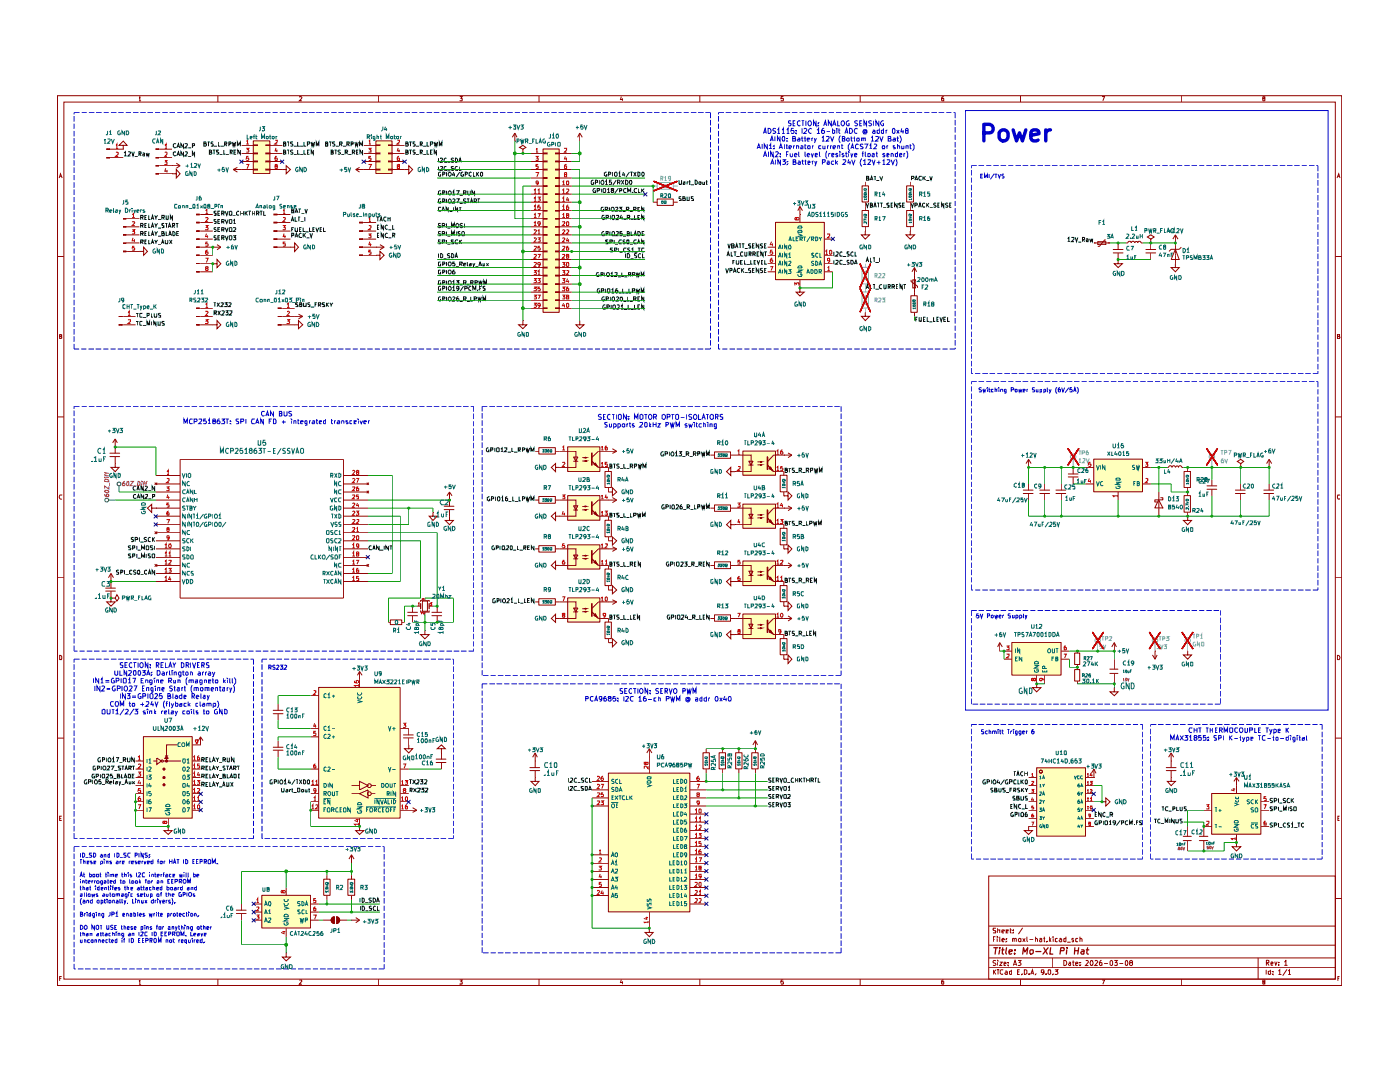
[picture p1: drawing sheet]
<svg xmlns="http://www.w3.org/2000/svg" width="279mm" height="216mm" viewBox="0 0 279 216" stroke-linecap="round" stroke-linejoin="round" font-family="sans-serif">
<g fill="none" stroke="#910000" stroke-width=".2">
<path d="M11.5 19.1h256.3v177.5h-256.3zM27.7 19.5l.2-.2v.8M43.5 19.1v1.3M59.7 19.4l.4-.1 .1 .1-.5 .7h.5M75.6 19.1v1.3M91.7 19.3h.5l-.2 .3 .2 .1v.3h-.5M107.6 19.1v1.3M124 19.3l-.2 .6h.5M124.3 19.6v.5M139.7 19.1v1.3M156.3 19.3h-.4l-.1 .4h.5v.3h-.5M171.7 19.1v1.3"/>
<path d="M188.3 19.3l-.3 .1-.1 .1v.5l.4 .1v-.5l-.4 .2M203.7 19.1v1.3M219.9 19.3h.5l-.3 .8M235.8 19.1v1.3M252.2 19.7l-.2-.1v-.2l.3-.1 .1 .1v.2l-.4 .2 .1 .3 .3-.1v-.2l-.1-.1M11.8 35.5l.3-.8 .3 .8M11.9 35.3h.4M12.7 20.4h253.8v175h-253.8zM27.7 20.1h.5M266.8 35.5l.4-.8 .2 .8M266.9 35.3h.4M11.5 51.2h1.2"/>
<path d="M266.5 51.2h1.3M11.9 67.1h.3l.1-.3h-.4v.7h.3l.1-.3-.1-.1M266.9 67.1h.4v-.3h-.4v.7h.4l.1-.2-.2-.2M11.5 83.2h1.2M12.3 98.9l-.3-.1a.43 .43 0 0 0-.1 .5 .43 .43 0 0 0 .4 .2M266.5 83.2h1.3M267.4 98.9l-.4-.1-.1 .1 .1 .6h.4M11.5 115.3h1.2M266.5 115.3h1.3M11.9 130.8l.3 .1 .1 .1-.1 .6h-.3zM266.9 130.8a.49 .49 0 0 1 .5 .3 .49 .49 0 0 1-.1 .5h-.4zM11.5 147.3h1.2"/>
<path d="M266.5 147.3h1.3M11.5 179.3h1.2M11.9 163.3h.3M12.3 162.9h-.4v.8h.4M197.3 174.8h69.2v20.6h-69.2zM266.5 179.3h1.3M267 163.3h.3M267.3 162.9h-.3v.8h.3M11.9 195.3h.3M12.3 194.9h-.4v.8M27.7 195.8l.2-.3v.9M27.7 196.4h.5"/>
<path d="M43.5 195.4v1.2M59.7 195.6l.5-.1v.2l-.5 .7h.5M75.6 195.4v1.2M91.7 195.5h.5l-.2 .4 .2 .1v.3h-.5M107.6 195.4v1.2M124 195.5l-.2 .6h.5M124.3 195.8v.6M139.7 195.4v1.2M156.3 195.5h-.4l-.1 .5 .5-.1v.4h-.5M171.7 195.4v1.2M188.3 195.5l-.4 .2v.6l.4 .1v-.5l-.4 .1M197.3 193.1h69.2"/>
<path d="M197.3 191.1h69.2M197.3 188.6h69.2M197.3 184.8h69.2M198.3 193.5v.9M198.3 187.4h.2M198.3 193.8l.5 .6M198.7 186.9h-.4v1M198.8 191.7l-.5-.1-.1 .3 .1 .3h.4l.1 .3-.3 .2-.3-.1M198.8 185.2h-.5a.36 .36 0 0 0 0 .4 .36 .36 0 0 0 .4 .1v.4h-.5M198.8 193.5l-.5 .5M199 186.9v.1M199 187.2v.7"/>
<path d="M199.1 191.6v.1M199.1 185.6h.4v.5M199.1 185.2v.9M199.1 192v.7M199.2 193.5v.1M199.2 193.8v.6M199.5 192h.5l-.5 .7h.5M199.5 186.9l.1 1M199.9 187.6l.6-.1-.2-.3-.4 .2v.4l.2 .1 .3-.1M199.9 185.9l.6-.2-.1-.1h-.5v.5h.5M200.2 193.6l-.4-.1-.2 .2v.5l.3 .2h.3M200.4 192.3l.4-.1-.2-.2-.2 .1v.5h.3"/>
<path d="M200.6 193.8h.3l.1 .1v.5M200.8 187.8v.1M200.8 187.3v.1M200.8 185.9l.4-.2v-.1h-.4v.5h.4M201 194l-.5 .2 .2 .2h.3M201.2 192.6v.1M201.2 192.1v.1M201.6 185.6h.3M201.6 185.2v.9h.3M201.9 193.8h-.4v.6h.4M201.9 193.5v.9M202.1 187.3h.3v.6"/>
<path d="M202.1 187.2v.7M202.2 192.7l.4-1.1 .3 1.1M202.2 186.1h.1M202.2 185.6h.1M202.3 192.4h.5M202.4 187.4l.2-.2 .2 .1v.6M203.1 193.9h.3M203.2 191.6h.6l-.4 .5 .4 .1v.3l-.3 .2-.3-.1M203.2 187.4l.2-.2 .4 .1v.5l-.4 .1-.2-.1zM203.5 193.5h-.4v.9h.4M203.7 195.4v1.2M203.9 194.4h.1"/>
<path d="M204.1 187.2l.5 .7M204.1 185.1l-.9 1.3M204.4 193.5h.4l.1 .2v.5l-.3 .2h-.2zM204.6 187.2l-.5 .7M204.9 186.9v.9l.2 .1M205.4 194.4h.1M205.4 187.5h.8M205.7 194.4l.3-.9 .3 .9M205.8 194.2h.4M206.6 194.4h.1M206.6 187.3l.3-.1 .2 .2v.5M206.6 186.9v1"/>
<path d="M207.5 187.3h.4v.6M207.9 187.5l-.4 .1 .1 .3 .3-.1M208.2 187.2h.4M208.3 193.8v.2l-.3 .1-.2-.1v-.4h.5l-.1 .8h-.3M208.4 186.9v.9l.2 .1M208.8 194.4h.1M208.9 187.8v.1M209.3 193.5h.3l.1 .2v.6l-.2 .1-.3-.1zM209.4 186.9v1M209.5 187.5l.3 .4M209.8 187.2l-.4 .4M210.1 194.4h.1"/>
<path d="M210.1 191.1v2M210.2 186.9v.1M210.2 187.2v.7M210.5 193.5h.6l-.3 .3h.2l.1 .5-.2 .1h-.4M211 187.3h-.4v.5h.4M211.5 187.3l.2-.1 .2 .2v.5M211.9 187.5h-.4l-.1 .2 .1 .2 .4-.1M212.3 191.6a.52 .52 0 0 1 .6 .6 .52 .52 0 0 1-.6 .5zM212.7 187.3h-.4v.5h.4M212.7 186.9v1M213 188h.7M213.3 192.1h.4v.6"/>
<path d="M213.7 192.2l-.5 .2 .2 .3 .3-.1M214 192h.4M214.2 191.6v1l.2 .1M214.3 187.3h-.4l.1 .3h.3l-.1 .3-.3-.1M214.7 192.3l.4-.1-.1-.2-.3 .1v.5h.4M215.1 187.3h-.4v.5h.4M215.5 192.6v.1M215.5 192.1v.1M215.5 187.3l.3-.1 .1 .2v.5M215.5 186.9v1M216.7 191.7l.3-.1 .2 .4-.6 .7h.6M217.6 191.7a.38 .38 0 0 1 .5 .1 .38 .38 0 0 1 0 .4v.4l-.2 .1a.58 .58 0 0 1-.3-1z"/>
<path d="M218.5 191.7l.3-.1 .3 .3-.6 .8h.6M219.8 191.6h-.1a.7 .7 0 0 0-.1 1.1l.3-.1v-.4l-.4-.1-.1 .1M219.9 195.5h.5l-.3 .9M220.3 192.2h.8M221.6 191.7l.3-.1 .1 .3v.6l-.1 .2-.4-.2zM222.4 191.6h.6l-.4 .5 .4 .1v.4h-.6M223.4 192.2h.8M224.8 191.6a.55 .55 0 0 1 .3 .6 .55 .55 0 0 1-.3 .5l-.2-.2v-.6zM225.7 192.1l-.3-.2 .1-.2 .4-.1 .1 .3-.1 .2-.5 .1v.3l.3 .2 .3-.2-.1-.4M235.8 195.4v1.2M251.1 191.1v4.3M252.2 195.9l-.2-.3 .4-.1v.3l-.4 .2v.3l.2 .1 .2-.1v-.3l-.1-.1"/>
<path d="M252.7 193.5v.9M252.7 192.1h.5v-.4l-.5-.1v1M252.9 192.1l.3 .5M253.5 193.8h-.4v.6h.4M253.5 193.5v.9M253.7 192.3l.4-.1-.2-.3-.2 .1v.5h.3M254 194.4h.1M254 193.8v.1M254.4 191.9l.2 .7 .3-.7M255.1 193.8l.3-.3v.9M255.1 194.4h.6M255.2 192.5v.1"/>
<path d="M255.2 192v.1M256.4 191.9l.2-.3v1M256.4 192.6h.5M256.8 193.4l-.8 1.3M257.1 193.8l.2-.3v.9M257.1 194.4h.5M267 195.3h.3M267.3 194.9h-.3v.8"/>
</g>
<g fill="none" stroke="#910000" stroke-width=".25">
<path d="M198.3 189.1h.8M198.8 189.1l-.2 1.3M199.5 189.1v.1M199.5 189.5l-.1 .9M199.9 189.5h.5M200.1 189.1l-.1 1.2 .3 .1M200.9 189.1l-.2 1 .2 .3M201.4 190l.6-.2v-.3h-.5l-.1 .2v.6h.5M202.5 190.2v.2M202.6 189.5v.2M204.1 190.4l.2-1.3 .2 .9 .6-.9-.2 1.3M205.5 189.7l.2-.2h.4l.1 .6-.5 .3-.2-.2z"/>
<path d="M206.7 189.9h1M208.3 189.1l.7 1.3M209.2 189.1l-1 1.3M209.7 189.1l-.2 1.3h.6M211.6 189.7h.6l.2-.2-.1-.4h-.6l-.2 1.3M212.9 189.5l-.1 .9M213 189.1v.1M214.5 189.1l-.1 1.3M214.5 189.7h.7M215.3 189.1l-.2 1.3M215.9 189.5h.4v.9M216.4 189.8l-.7 .2 .2 .4 .4-.1"/>
<path d="M216.8 189.5h.5M217 189.1l-.1 1 .1 .3h.2"/>
</g>
<g fill="none" stroke="#f10000" stroke-width=".25">
<path d="M130.5 36.2l4.6 1.9M135.1 36.2l-4.6 1.9M171.7 52.7l2 4.6M171.7 57.6l2 4.6M173.7 52.7l-2 4.6M173.7 57.6l-2 4.6M213.2 89.5l2.1 3.3M215.3 89.5l-2.1 3.3M240.8 89.5l2.2 3.3M243 89.5l-2.2 3.3M218.1 126.2l2.1 3.2M220.2 126.2l-2.1 3.2"/>
<path d="M229.4 126.2l2.1 3.2M231.5 126.2l-2.1 3.2M235.9 126.2l2.1 3.2M238 126.2l-2.1 3.2"/>
</g>
<g fill="#ffb">
<path d="M50.6 28.2h3.3v6.5h-3.3z"/>
<path d="M108.4 29.8h3.2v32.6h-3.2z"/>
<path d="M75.1 28.2h3.2v6.5h-3.2z"/>
<path d="M113.3 89.2h6.5v4.9h-6.5z"/>
<path d="M113.3 98.9h6.5v4.9h-6.5z"/>
<path d="M113.3 108.8h6.5v4.8h-6.5z"/>
<path d="M113.3 119.3h6.5v4.9h-6.5z"/>
<path d="M206.9 153.2h9.7v13.6h-9.7z"/>
<path d="M207.5 153.7h.4v.5h-.4z"/>
<path d="M218.3 91.7h9.8v6.5h-9.8z"/>
</g>
<path d="M171.7 52.7l2 4.6M171.7 57.6l2 4.6M173.7 52.7l-2 4.6M173.7 57.6l-2 4.6M213.2 89.5l2.1 3.3M215.3 89.5l-2.1 3.3" fill="none" stroke="#f10000" stroke-width=".25"/>
<path d="M241.9 158.4h9.8v8.1h-9.8z" fill="#ffb"/>
<path d="M240.8 89.5l2.2 3.3M243 89.5l-2.2 3.3" fill="none" stroke="#f10000" stroke-width=".25"/>
<g fill="#ffb">
<path d="M154.8 44.4h9.8v11.4h-9.8z"/>
<path d="M202 128.2h9.8v6.6h-9.8z"/>
</g>
<path d="M218.1 126.2l2.1 3.2M220.2 126.2l-2.1 3.2M235.9 126.2l2.1 3.2M238 126.2l-2.1 3.2" fill="none" stroke="#f10000" stroke-width=".25"/>
<g fill="#ffb">
<path d="M121.5 154.3h16.2v27.7h-16.2z"/>
<path d="M63.6 137.2h16.3v26.1h-16.3z"/>
<path d="M28.7 147h9.7v16.3h-9.7z"/>
<path d="M148.3 90h6.5v4.9h-6.5z"/>
<path d="M148.3 122.6h6.5v4.9h-6.5z"/>
<path d="M148.3 112h6.5v4.9h-6.5z"/>
<path d="M148.3 100.6h6.5v4.9h-6.5z"/>
<path d="M52.3 178.7h9.7v6.5h-9.7z"/>
</g>
<g fill="none" stroke="#f10000" stroke-width=".25">
<path d="M130.5 36.2l4.6 1.9M135.1 36.2l-4.6 1.9M171.7 52.7l2 4.6M171.7 57.6l2 4.6M173.7 52.7l-2 4.6M173.7 57.6l-2 4.6M213.2 89.5l2.1 3.3M215.3 89.5l-2.1 3.3M240.8 89.5l2.2 3.3M243 89.5l-2.2 3.3M218.1 126.2l2.1 3.2M220.2 126.2l-2.1 3.2"/>
<path d="M229.4 126.2l2.1 3.2M231.5 126.2l-2.1 3.2M235.9 126.2l2.1 3.2M238 126.2l-2.1 3.2"/>
</g>
<g fill="none" stroke="#0f0f0f" stroke-width=".2">
<path d="M43.1 43.8h-.4v.3l.4 .1v.4h-.4M43.5 44.2h.3M43.9 43.8h-.4v.8h.4M44.2 44.2h.4l.2-.3-.6-.1v.8M44.4 44.2l.4 .4M44.9 43.8l.4 .8 .2-.8M45.8 43.9h.5l-.1 .7-.4-.1zM46.6 44l.2-.2v.8M46.6 44.6h.4M58.2 47h.4v-.4l-.4-.1v.9M58.9 47.4l.2-.9 .4 .9M59 47.1h.4"/>
<path d="M60.2 46.6a.43 .43 0 0 0-.5 .3 .43 .43 0 0 0 .1 .5l.4-.1M60.5 46.5v.9M60.7 46.9l.3 .5M61 46.5l-.5 .5M61.2 47.5h.6M61.9 46.5l.2 .9 .3-.9M75.1 43.3h.6M75.4 43.3v.9M75.8 44.2l.3-.9 .2 .9M75.9 43.9h.3M77.1 43.4l-.3-.1-.2 .2v.4l.2 .3 .3-.1M77.4 43.3v.9"/>
<path d="M77.4 43.7h.5M77.9 43.3v.9"/>
</g>
<path d="M71.8 44.3h.6v.2h-.6z" fill="#910000"/>
<path d="M71.8 44.3h.6v.2h-.6z" fill="none" stroke="#910000" stroke-width=".2"/>
<path d="M71.8 46h.6v.2h-.6z" fill="#910000"/>
<path d="M71.8 46h.6v.2h-.6z" fill="none" stroke="#910000" stroke-width=".2"/>
<path d="M71.8 47.6h.6v.2h-.6z" fill="#910000"/>
<path d="M71.8 47.6h.6v.2h-.6z" fill="none" stroke="#910000" stroke-width=".2"/>
<path d="M71.8 49.2h.6v.2h-.6z" fill="#910000"/>
<path d="M71.8 49.2h.6v.2h-.6z" fill="none" stroke="#910000" stroke-width=".2"/>
<path d="M71.8 50.8h.6v.2h-.6z" fill="#910000"/>
<g fill="none" stroke="#910000" stroke-width=".2">
<path d="M71 33.8l.8 .5M71 33.8h1.6M71.8 33.4l-.8 .4M72.6 33.8h.1M71.8 50.8h.6v.2h-.6zM72.4 44.4h2.7M72.4 46.1h2.7M72.4 47.7h2.7M72.4 49.3h2.7M72.4 50.9h2.7M21.9 90.4h2M21.9 91.1h2"/>
<path d="M23 89.2h.1M23 92.5v.8h.8l-.8 .8-.9-.8h.9M23 92.5h.1M23 87.6l-.5 .8M23 87.6l.4 .8M23 87.6v2.9M23 91.1v1.4"/>
</g>
<path d="M73.5 46.7h.5l-.2 .3h.2v.4h-.5M73.6 43.7l.2-.3v.8M73.6 45.1h.4v.3l-.5 .5h.5M73.6 44.2h.4M73.8 48.2l-.2 .6h.5M74 48.6v.6M74 49.9h-.4v.4h.4v.4h-.4" fill="none" stroke="#b90000" stroke-width=".2"/>
<g fill="none" stroke="#474747" stroke-width=".2">
<path d="M21.6 99.8h1.4M23.8 96.8v1.4"/>
<circle cx="21.3" cy="99.8" r=".38"/>
<circle cx="23.8" cy="96.6" r=".38"/>
</g>
<g fill="none" stroke="#0f0f0f" stroke-width=".2">
<path d="M28.1 48.3h.3l.2-.3-.5-.1v.7M28.1 46.6h.4l.1-.2-.2-.2h-.3v.8M28.1 43.4h.4v-.4h-.4v.8M28.1 45h.4l.1-.2-.2-.2h-.3v.8M28.3 48.3l.3 .3M28.3 46.6l.3 .4M28.3 43.4l.3 .4M28.3 45l.3 .4M28.9 48.2h.3M28.9 46.6h.3M28.9 43.4h.3M28.9 45h.3"/>
<path d="M29.3 47.9h-.4v.7h.4M29.3 46.2h-.4v.8h.4M29.3 43h-.4v.8h.4M29.3 44.6h-.4v.8h.4M29.7 47.9v.7h.3M29.7 46.2v.8h.3M29.7 43v.8h.3M29.7 44.6v.8h.3M30.2 48.6l.2-.7 .3 .7M30.2 47l.2-.8 .3 .8M30.2 43.8l.2-.8 .3 .8M30.2 45.4l.2-.8 .3 .8"/>
<path d="M30.3 48.4h.4M30.3 46.8h.4M30.3 43.6h.4M30.3 45.2h.4M30.9 47.9l.2 .4 .4-.4M30.9 46.2l.2 .4 .4-.4M30.9 43l.2 .4 .4-.4M30.9 44.6l.2 .4 .4-.4M31.1 43.4v.4M31.1 45v.4M31.1 46.6v.4M31.1 48.3v.3"/>
<path d="M31.5 48.7h.6M31.5 47.1h.6M31.5 43.8h.6M31.5 45.5h.6M32.2 48.6l.3-.7 .2 .7M32.3 46.6l.4-.1v-.2l-.4-.1v.8h.4l.1-.2-.2-.2M32.3 43.4h.4v-.4h-.4v.8M32.3 48.4h.3M32.5 43.4l.3 .4M32.7 44.7h-.4v.2l.4 .2v.2h-.4M33 47.9l.1 .7h.3l.1-.7M33 44.6h.4"/>
<path d="M33.2 46.2v.8h.3M33.2 43v.7l.1 .1 .3-.1v-.7M33.2 44.6v.8M33.6 45.4l.2-.8 .4 .8M33.7 47l.2-.8 .4 .8M33.7 45.2h.4M33.7 46.8h.5M33.8 47.9l.5 .7M34.3 47.9l-.5 .7M34.4 43v.8l-.4-.8v.8M34.4 45h.4v-.3l-.4-.1v.8M34.5 46.2l.4 .2v.5l-.1 .1h-.3z"/>
<path d="M34.6 45l.2 .4M35.1 44.6h.5M35.3 46.6h.3M35.4 44.6v.8M35.7 46.2h-.4v.8h.4M27.1 62.5h.5M27.1 64.1h.5M27.4 62.5v.8M27.4 64.1v.8M28.3 62.6h-.4v.6h.4M28.3 64.2h-.4v.6l.4 .1M28.5 63.4h.7"/>
<path d="M28.5 65h.7M29.3 63h.4l.1-.5h-.5v.8M29.3 64.9v-.8l.3 .6 .2-.6v.8M30.2 62.5v.8h.3M30.3 64.1v.8M30.8 62.5l.1 .8h.3l.1-.8M31.1 64.1v.8l-.4-.8v.8M31.5 64.1v.8h.5v-.8M32.1 62.5l-.5 .1 .1 .3 .4 .1v.3h-.5M32.8 64.1h-.4l-.1 .2 .1 .2 .3 .1 .1 .2-.5 .1"/>
</g>
<path d="M24.6 43.6h.5v.1h-.5z" fill="#910000"/>
<path d="M24.6 43.6h.5v.1h-.5z" fill="none" stroke="#910000" stroke-width=".2"/>
<path d="M24.6 45.2h.5v.1h-.5z" fill="#910000"/>
<path d="M24.6 45.2h.5v.1h-.5z" fill="none" stroke="#910000" stroke-width=".2"/>
<path d="M24.6 46.8h.5v.2h-.5z" fill="#910000"/>
<path d="M24.6 46.8h.5v.2h-.5z" fill="none" stroke="#910000" stroke-width=".2"/>
<path d="M24.6 48.5l.5 .1z" fill="#910000"/>
<path d="M24.6 48.5l.5 .1z" fill="none" stroke="#910000" stroke-width=".2"/>
<path d="M24.6 50.1h.5v.2h-.5z" fill="#910000"/>
<path d="M24.6 50.1h.5v.2h-.5zM25.1 43.7h2.7M25.1 45.3h2.7M25.1 46.9h2.7M25.1 48.5h2.7M25.1 50.2h2.7" fill="none" stroke="#910000" stroke-width=".2"/>
<path d="M26.4 42.8l.2-.2v.8M26.4 44.3l.4-.1 .1 .2-.5 .6h.5M26.4 45.9h.5l-.4 .3h.3l.1 .3-.2 .2-.3-.1M26.4 43.4h.5M26.5 47.5l-.1 .6h.5M26.8 49.2h-.3l-.1 .3 .3-.1 .2 .2-.1 .3-.4-.1M26.8 47.7v.6" fill="none" stroke="#b90000" stroke-width=".2"/>
<path d="M23.8 63.1l.5 .1z" fill="#910000"/>
<path d="M23.8 63.1l.5 .1z" fill="none" stroke="#910000" stroke-width=".2"/>
<path d="M23.8 64.7h.5v.2h-.5z" fill="#910000"/>
<g fill="none" stroke="#910000" stroke-width=".2">
<path d="M23.8 64.7h.5v.2h-.5zM24.3 63.1h2.8M24.3 64.8h2.8M30.9 96.3l.5 .4M31.1 94.9h4.8M31.1 96.6h4.8M31.1 98.2h4.8M31.1 99.8h4.8M31.4 96.3l-.5 .4M35.9 91.7h32.6v27.6h-32.6zM68.5 94.9h5M68.5 96.6h5"/>
<path d="M68.5 98.2h5M68.5 99.8h5M73.2 96.3l.4 .4M73.2 97.9l.4 .5M73.6 96.3l-.4 .4M73.6 97.9l-.4 .5M21.1 117.4h1.9M21.1 117.9h1.9M22.1 119.3h.9l.3-.6 .5 .6-.5 .6-.3-.6M22.1 119.3h.1M22.1 116h.1M22.1 119.3v.8h.9l-.9 .9-.8-.9h.8"/>
<path d="M22.1 114.4v3M22.1 118v1.3M22.1 114.4l-.5 .9M22.1 114.4l.6 .9M30.3 101.4v-.8l-.9 .8 .9 .8v-.8h.8M30.9 106l.5 .6M30.9 112.6l.5 .5M31.1 101.4h.1M31.1 101.4h4.8M31.1 103h4.8M31.1 104.7h4.8M31.1 106.3h4.8"/>
<path d="M31.1 107.9h4.8M31.1 109.5h4.8M31.1 111.2h4.8M31.1 112.8h4.8M31.1 114.4h4.8M31.1 116h4.8M31.4 106l-.5 .6M31.4 112.6l-.5 .5M68.5 101.4h5M68.5 103h5M68.5 104.7h5M68.5 106.3h5"/>
<path d="M68.5 107.9h5M68.5 109.5h5M68.5 111.2h5M68.5 112.8h5M68.5 114.4h5M68.5 116h5M73.2 112.6l.4 .5M73.6 112.6l-.4 .5"/>
</g>
<g fill="none" stroke="#b90000" stroke-width=".2">
<path d="M25.5 62.4l.3-.3v.9M25.5 63.8h.5v.3l-.5 .5h.5M25.5 63h.5M33.2 97.2h.5l-.2 .2 .2 .1v.3h-.5M33.3 94.1l.3-.2v.8M33.3 95.6h.4v.3l-.5 .4h.5M33.3 94.7h.4M33.5 98.7l-.2 .6h.5M33.7 99v.5M70.3 93.9h.4l.1 .1-.5 .7h.5M70.3 95.6l.4-.1 .1 .1-.5 .7h.5M70.3 97.2h.5l-.5 .7h.5"/>
<path d="M70.3 98.9l.4-.1 .1 .1-.5 .6h.5M71.1 95.5h.5l-.3 .8M71.3 94.2v-.3h.3l-.1 .3-.3 .1 .1 .4 .3-.1v-.3l-.2-.1M71.5 97.2h-.2l-.1 .1v.6l.4-.1v-.3l-.3-.1-.1 .2M71.6 98.8h-.4v.3h.4v.4h-.4M32.9 108.8l.3-.3v.9M32.9 110.4l.3-.3v.9M32.9 112l.3-.2v.8M32.9 113.7l.3-.3v.8M32.9 115.3l.3-.3v.9M32.9 109.4h.5M32.9 111h.5"/>
<path d="M32.9 112.6h.5M32.9 114.2h.5M32.9 115.9h.5M33.2 103.7h.6l-.3 .7M33.5 105.6l-.2-.2 .4-.1v.2l-.4 .2 .1 .3h.3v-.3l-.1-.1M33.7 102l-.4 .2v.5h.4v-.4h-.3l-.1 .2M33.7 110.4l.2-.3v.9M33.7 111.9h.5l-.5 .7h.5M33.7 113.4h.5l-.3 .4h.3v.3l-.5 .1M33.7 111h.5M33.7 100.4h-.4v.4h.4v.3h-.4M33.7 107.2l-.1 .2-.3-.1v-.3h.4v.5l-.1 .2h-.2"/>
<path d="M33.7 108.6l.2-.1a.47 .47 0 0 1 .3 .4 .47 .47 0 0 1-.3 .5l-.2-.4zM33.9 115l-.2 .6h.5M34.1 115.3v.6M70.3 100.5l.4-.1 .1 .1-.5 .7h.5M70.3 102.1l.4-.1 .1 .2-.5 .6h.5M70.3 103.7l.5 .1-.5 .6h.5M70.3 105.4l.4-.1 .1 .2-.5 .5h.5M70.3 107l.4-.1 .1 .2-.5 .6h.5M70.3 108.8l.3-.3v.9M70.3 110.4l.3-.3v.9M70.3 112l.3-.2v.8M70.3 113.7l.3-.3v.8"/>
<path d="M70.3 115.3l.3-.3v.9M70.3 109.4h.5M70.3 111h.5M70.3 112.6h.5M70.3 114.2h.5M70.3 115.9h.5M71.1 102h.5l-.3 .3 .3 .1v.3h-.5M71.1 111.8h.5l-.3 .8M71.2 103.7h.4v.3l-.5 .4h.5M71.2 105.5l.1-.2v.7M71.2 107l.3-.1 .1 .2v.5l-.2 .1h-.2zM71.2 106h.4"/>
<path d="M71.3 110.5v-.4l.3 .1v.3h-.4v.5l.4-.1v-.4h-.2M71.3 100.4l-.1 .5h.4M71.5 113.4h-.2l-.1 .2v.6h.4v-.4h-.4M71.5 100.6v.6M71.6 108.8l-.1 .2h-.3v-.4h.4v.6l-.4 .2M71.6 115h-.4v.4h.3l.1 .4h-.4"/>
</g>
<g fill="none" stroke="#0f0f0f" stroke-width=".2">
<path d="M81 28.7h.4v-.3l-.4-.1v.9h.3l.2-.4-.3-.1M81 30.4l.4-.1v-.3l-.4-.1v.9h.3l.2-.3-.3-.1M81.7 28.3h.5M81.7 29.9h.5M81.9 28.3v.9M81.9 29.9v.9M82.9 28.3h-.5v.4l.5 .1v.3h-.5M82.9 30h-.5v.3l.5 .1v.3h-.5M83 29.2h.6M83 30.9h.6M83.9 28.7h.4v-.3l-.4-.1v.9M83.9 30.4h.3l.1-.4-.4-.1v.9"/>
<path d="M84 28.7l.3 .5M84 30.4l.3 .4M84.5 29.2h.6M84.5 30.9h.6M85.2 28.3v.9h.4M85.2 29.9v.9h.4M85.9 28.7h.3l.2-.1-.1-.3h-.4v.9M85.9 30.4h.3M86.3 29.9h-.4v.9h.4M86.7 28.3l.1 .9 .2-.6 .2 .6 .1-.9M87.1 29.9v.9l-.4-.9v.9M87.5 31.5v.9"/>
<path d="M87.5 33.2v.8M87.7 29.2v-.9l.2 .6 .3-.6v.9M87.8 31.6l.4-.1 .2 .2-.6 .7h.6M87.8 33.2l.6 .1-.6 .7h.6M87.9 39.8l-.1-.1-.3 .1 .1 .7h.3l-.1-.3M87.9 38.1h-.1l-.3 .1v.5l.3 .2v-.3M87.9 34.4l-.1-.1-.3 .2v.5l.3 .2v-.4M88.4 38.5h.3l.1-.4h-.4v.8M88.4 34.8h.3l.1-.4-.4-.1v.9M89.1 31.6l-.2-.1a.48 .48 0 0 0-.3 .4 .48 .48 0 0 0 .2 .5l.3-.1M89.1 33.2h-.3l-.2 .4 .2 .4 .3-.1M89.1 34.3v.9"/>
<path d="M89.1 38.1v.8M89.1 39.7v.8M89.3 32.5h.6M89.3 34.1h.6M89.7 39.7h.1a.52 .52 0 0 1 .1 .8l-.4-.1a.52 .52 0 0 1 .2-.7zM89.7 38.1l.3 .2v.4l-.2 .2-.3-.2v-.4zM89.7 34.3l.3 .3v.3l-.2 .3-.3-.3v-.3zM90.3 39.8l.3-.1 .2 .1-.5 .7h.5M90.3 38.3l.3-.2v.8M90.3 38.9h.5M90.6 31.6l-.4-.1-.2 .2 .6 .4-.1 .3h-.5M90.6 34.3l-.3 .6h.5"/>
<path d="M90.6 33.2l-.6 .1 .1 .3 .5 .1-.1 .3h-.5M90.7 34.6v.6M90.9 31.5l.4 .3v.4l-.2 .2h-.2zM91.1 39.7h.6l-.5 .8M91.1 38.1h.6l-.5 .8M91.3 33.2h-.3l-.2 .4 .2 .4 .3-.1M91.6 32.4l.2-.9 .3 .9M91.7 33.2v.8h.4M91.7 32.1h.4M91.7 39h.6M91.7 34.3l-.6 1.1M92.4 34.4l-.2-.1-.2 .2v.5l.2 .2 .3-.1v-.3h-.2"/>
<path d="M92.5 38.5h.4l.1-.4h-.5v.8M92.8 38.5l.2 .4M92.8 34.8h.4l.1-.4-.5-.1v.9M93 39.8h-.5l.1 .3 .4 .2-.1 .2h-.4M93.2 39.7h.5M93.3 38.1v.6l.2 .2 .4-.2v-.6M93.4 39.7v.8M94.1 34.4l-.2-.1-.3 .2v.5l.3 .2 .2-.1M94.5 34.3v.9h.4M94.7 38.1v.8l-.5-.8v.8M95.1 34.3v.9M95.2 34.7l.4 .5"/>
<path d="M95.3 39.7h.5M95.6 39.7v.8M95.6 34.3l-.5 .5M96.1 34.3l.2 .2v.5l-.2 .2-.2-.2v-.5zM87.5 50.6v.8M87.9 47.9h-.4v.3l.4 .2-.1 .2h-.3M87.9 41.4h-.4v.6h.4M87.9 46.3h-.4l.1 .3 .3 .1-.1 .3h-.3M87.9 44.7h-.4l.1 .3 .3 .1v.2h-.4M87.9 50.6l.5 .2v.5l-.2 .1h-.3zM88.2 42.1l.2-.7 .4 .7M88.3 48.3h.3l.2-.3-.5-.1v.7"/>
<path d="M88.3 46.6h.4l.1-.2-.2-.2h-.3v.8M88.3 45h.4l.1-.2-.2-.2h-.3v.8M88.3 42h.4M88.4 40.2l.4-.1v-.3l-.4-.1v.8M88.5 51.5h.6M89.1 44.6v.8M89.1 46.2v.8M89.1 47.9v.7M89.3 48.7h.6M89.3 47.1h.6M89.3 45.5h.6M89.5 41.4v.7l-.5-.7v.7"/>
<path d="M89.7 42.2h.6M89.8 50.7l-.3-.1-.2 .2 .1 .2 .4 .2-.1 .2h-.4M90.1 47v-.8l.3 .6 .2-.6v.8M90.1 45.4v-.8l.3 .6 .2-.6v.8M90.1 50.6l.5 .2v.5l-.2 .1h-.3zM90.5 41.4v.7M90.6 47.9l-.6 .1 .1 .2 .5 .2-.1 .2h-.5M90.8 51.4l.3-.8 .2 .8M90.9 51.2h.3M91.1 46.2v.8M91.1 44.6l.5 .2v.4l-.3 .2h-.2l-.1-.2zM91.3 48l-.3-.1-.2 .3 .2 .4h.3"/>
<path d="M91.3 41.4v.7l-.4-.7v.7M91.7 47.9v.7M91.7 41.4h.4M91.7 40.6h.6M91.8 46.3h-.4v.2l.4 .2-.1 .3h-.3M91.8 48.2l.4 .4M91.8 41.4v.7M92.2 47.9l-.5 .4M92.3 46.2l.4 .2-.1 .6h-.4v-.6zM92.3 44.7l-.3-.1-.2 .2 .5 .4-.1 .2-.4-.1M92.7 44.6v.8M93.9 40.5l.2-.8 .3 .8"/>
<path d="M93.9 40.3h.4M94.6 40.2h.4l.1-.2-.1-.3h-.4v.8M94.9 40.2l.2 .3M145.1 51.1l.2-.8 .3 .8M145.2 50.8h.4M145.9 50.3v.8h.4M146.4 50.3h.5M146.7 50.3v.8M146.9 51.2h.7M148.3 50.3h-.3l-.2 .2 .1 .6 .4-.1M148.6 50.3l.1 .8 .4-.1v-.7M149.5 50.7h.4v-.4h-.4v.8"/>
<path d="M149.7 50.7l.2 .4M150.2 50.7h.5l.1-.3-.2-.1h-.4v.8M150.5 50.7l.3 .4M151.1 50.7h.2M151.5 50.3h-.4v.8h.4M152.3 50.3v.8l-.4-.8v.8M152.5 50.3h.5M152.8 50.3v.8M42.7 62.4h.4v-.4h-.4v.9M43 62.4l.2 .5M43.5 62l.5 .9M44 62l-.5 .9"/>
<path d="M44.3 62.1l.4-.1 .1 .4-.6 .5h.6M45 62h.5l-.2 .4h.2v.4h-.5M45.9 62.1l.4-.1v.4l-.5 .5h.5M59.5 60.4h-.4l-.1 .2 .1 .2h.3l.1 .3-.5 .1M59.8 60.8h.4v-.4h-.4v.8h.4v-.4h-.1M60.6 60.4l.1 .8 .4-.1v-.7M61.9 60.4l-.5 .1 .1 .3h.4v.4h-.5M62 61.3h.7M62.9 60.8h.2M63.2 60.4h-.3v.8M63.5 60.8h.4l.2-.1-.1-.3h-.5v.8M63.7 60.8l.4 .4"/>
<path d="M64.8 60.4h-.4l-.1 .2 .1 .2h.3l.1 .3-.5 .1M65.2 60.4v.8M65.2 60.8l.4 .4M65.6 60.4l-.4 .4M65.8 60.4l.3 .4 .3-.4M66.1 60.8v.4M27.1 97.1a.37 .37 0 0 0-.6 .3 .37 .37 0 0 0 .6 .4M27.1 98.7h-.3l-.2 .2v.4l.2 .1h.3M27.3 99.4l.3-.7 .3 .7M27.3 97.8l.3-.8 .2 .8M27.4 99.2h.4M27.4 97.6h.3"/>
<path d="M28.6 97v.8l-.4-.8v.8M28.7 98.7v.7l-.5-.7v.7M28.9 97.1l.4-.1 .1 .2-.5 .6h.5M29 98.7h.4v.3l-.5 .4h.5M29.6 99.5h.6M29.6 97.9h.6M30.4 99.1l.5-.1v-.3h-.5v.7M30.9 97v.8l-.5-.8v.8"/>
</g>
<g fill="none" stroke="#006665" stroke-width=".2">
<path d="M36.4 94.5l.2 .8 .4-.8M37 96.1v.8l-.5-.8v.8M37 97.8h-.4l-.1 .1v.4l.1 .2 .4-.1M37 99.4h-.4l-.1 .1v.5l.1 .1h.4M37.2 98.5l.3-.7 .2 .7M37.2 94.5v.8M37.3 98.3h.3M37.3 100h.3M37.7 94.5l.4 .1v.5l-.2 .2-.3-.2v-.5zM37.8 96.1h-.2a.48 .48 0 0 0-.3 .3 .48 .48 0 0 0 .2 .5l.3-.1M38.5 97.8v.7l-.5-.7v.7M38.5 99.4v.7l-.5-.7v.7"/>
<path d="M38.8 97.8v.7h.4M38.8 99.4v.7M38.8 99.7h.5M39.3 99.4v.7M65.9 99.4l.4 .7 .2-.7M66 94.9h.4v-.4h-.4v.8M66.2 94.9l.2 .4M66.8 94.5l.5 .8M67.2 96.1v.8l-.4-.8v.8M67.2 97.8v.7l-.4-.7v.7M67.3 99.4h-.5v.1v.6h.5M67.3 94.5l-.5 .8"/>
<path d="M67.6 94.5l.4 .1v.4l-.2 .3h-.2zM68 96.1h-.1a.48 .48 0 0 0-.4 .3 .48 .48 0 0 0 .2 .5l.3-.1M68 97.8h-.3l-.2 .3 .2 .4 .3-.1M68 99.4h-.3l-.2 .3 .2 .4h.3M36.4 115.6l.2 .9 .4-.9M37 101.1h-.5v.2l.5 .3-.2 .2-.3-.1M37 102.6v.8l-.5-.8v.8M37 104.2v.8l-.5-.8v.8M37 105.9v.7l-.5-.7v.7M37 107.5l-.5 .1v.2l.4 .1 .1 .2-.2 .2h-.3M37 109.2h-.5v.2l.5 .3-.2 .2h-.3M37 110.8h-.5v.2l.5 .3-.1 .3h-.4"/>
<path d="M37 112.4v.8l-.5-.8v.8M37 114v.8l-.5-.8v.8M37.1 101h.5M37.2 100.1l.3-.7 .2 .7M37.2 115.6l.4 .2v.4l-.2 .3h-.2zM37.3 109.1l.4 .2v.4l-.2 .2h-.2zM37.3 110.7l.4 .3v.4l-.1 .2h-.3zM37.4 101v.8M37.4 102.6v.8M37.4 104.2v.8M37.7 107.6l-.3-.1a.5 .5 0 0 0 .2 .8h.1M37.8 106l-.3-.1-.2 .3 .2 .4h.3"/>
<path d="M37.8 112.5l-.3-.1-.2 .3 .2 .5 .3-.1M37.8 114.1l-.3-.1-.2 .3 .2 .5h.3M37.9 101.4l.4-.1v-.2l-.4-.1v.8h.3l.1-.4h-.2M38 115.6a.43 .43 0 0 1 .5 .4 .43 .43 0 0 1-.5 .5zM38.1 107.5v.8M38.1 109.1v.8M38.2 102.6v.8l-.5-.8v.8M38.2 104.2v.8l-.5-.8v.8M38.2 110.7l.4 .2-.1 .7-.4-.1v-.6zM38.2 107.8l.4 .5M38.5 102.6h.4M38.5 104.2h.4"/>
<path d="M38.6 101l.2 .4 .4-.4M38.6 114l-.5 .1v.2l.5 .2v.3h-.5M38.6 107.5l-.5 .4M38.7 102.6v.8M38.7 104.2v.8M38.8 101.4v.4M39.2 102.8l.2-.2v.8M39.2 103.4h.5M39.3 104.2a.43 .43 0 0 1 .4 .4 .43 .43 0 0 1-.5 .4v-.5zM40.6 102.6l-.8 1M40.6 104.2l-.8 1M41.3 102.7a.37 .37 0 0 0-.5 .3 .37 .37 0 0 0 .5 .3v-.2h-.2"/>
<path d="M41.3 104.3a.43 .43 0 0 0-.5 .2 .43 .43 0 0 0 .1 .5h.4v-.3h-.2M41.6 103h.4l.1-.3-.1-.1h-.4v.8M41.6 104.7h.4l.1-.2-.1-.3h-.4v.8M42.5 102.6v.8M42.5 104.2v.8M43 102.6l.4 .2v.4l-.3 .2h-.1l-.2-.2zM43 104.2a.47 .47 0 0 1 .4 .3 .47 .47 0 0 1-.2 .5h-.3l-.1-.2zM43.7 102.8l.2-.2v.8M43.7 103.4h.5M43.8 104.2a.43 .43 0 0 1 .4 .4 .43 .43 0 0 1-.4 .4 .6 .6 0 0 1 0-.8zM45.1 104.2l-.8 1M62.5 110.8l-.1-.1a.5 .5 0 0 0-.2 .9l.3-.1"/>
<path d="M62.9 110.7v.9h.4M63.5 110.7v.9M63.6 111.1l.5 .5M64.1 110.7l-.6 .5M64.5 114.4l.4-.1v-.2l-.4-.1v.8M64.6 110.7a.52 .52 0 0 1 .1 .9l-.3-.1a.52 .52 0 0 1 .2-.8zM64.6 115.6h.4M64.6 114.4l.3 .4M64.7 115.6v.9M65.2 106h.5l-.1 .6h-.4zM65.2 107.6h.5v.6l-.2 .1-.3-.1zM65.2 114l.5 .8"/>
<path d="M65.2 115.6l.5 .9M65.7 114l-.5 .8M65.7 115.6l-.5 .9M65.8 110.7l-.7 1M66 104.2l.3 .8 .3-.8M66.1 102.6h.4M66.2 109.1v.8l-.5-.8v.8M66.3 101.1h-.4v.5l.3 .2 .2-.1v-.2h-.1M66.3 102.6v.8M66.4 105.9l-.4 .1 .1 .2 .3 .1v.3h-.4M66.4 107.5l-.4 .1v.2l.4 .1v.4h-.4M66.5 110.8l-.3-.1-.2 .2 .1 .2 .4 .2-.1 .3h-.4"/>
<path d="M66.5 114.1l-.3-.1-.2 .2v.4l.2 .2h.3M66.5 115.7l-.2-.1-.3 .2v.4l.3 .3 .2-.1M66.5 109.1v.8M66.8 114.8l.2-.8 .3 .8M66.8 116.5l.2-.9 .3 .9M66.8 102.6l.5 .8M66.8 114.6h.4M66.8 116.2h.4M67 110.7h.2l.2 .3-.1 .6-.5-.1v-.6zM67.2 101v.8l-.4-.8v.8M67.2 112.4v.8l-.4-.8v.8M67.3 104.3h-.5v.3l.5 .1-.1 .3h-.4"/>
<path d="M67.3 106l-.4-.1-.1 .3 .1 .4h.4M67.3 107.6l-.4-.1a.5 .5 0 0 0 .2 .8h.2M67.3 102.6l-.5 .8M67.4 109.1v.8l-.5-.8v.8M67.6 101l.4 .1v.5l-.2 .2h-.2zM67.6 102.6l.4 .2v.5l-.2 .1h-.2zM67.6 106l.2-.1v.7M67.6 107.6l.3-.1 .1 .3-.5 .5h.5M67.6 106.6h.4M67.7 109.1h.4M67.7 111.1h.2M67.9 109.1v.8"/>
<path d="M68 104.3h-.4v.2l.4 .2-.1 .3h-.3M68 112.5l-.3-.1-.2 .3 .2 .5 .3-.1M68 114v.8l-.5-.8v.8M68 115.6v.9l-.5-.9v.9M68.1 110.7h-.4v.9"/>
</g>
<path d="M21.3 29.7h.6v.1h-.6z" fill="#910000"/>
<path d="M21.3 29.7h.6v.1h-.6z" fill="none" stroke="#910000" stroke-width=".2"/>
<path d="M21.3 31.4h.6v.1h-.6z" fill="#910000"/>
<g fill="none" stroke="#910000" stroke-width=".2">
<path d="M21.3 31.4h.6v.1h-.6zM21.9 29.8h2.7M21.9 31.5h2.7M24.6 29h.8l-.8-.8-.8 .8h.8v.8M24.6 29.8h.1M48.2 29h2.4M48.2 30.6h2.4M48.2 32.2h2.4M48.2 33.8h2.4M50.6 28.1h3.3v6.5h-3.3zM50.6 28.9h.8v.2h-.8zM50.6 30.5h.8v.2h-.8z"/>
<path d="M50.6 32.1h.8v.2h-.8zM50.6 33.7h.8v.2h-.8zM53 28.9h.9v.2h-.9zM53 30.5h.9v.2h-.9zM53 32.1h.9v.2h-.9zM53 33.7h.9v.2h-.9zM53.9 29h2.5M53.9 30.6h2.5M53.9 32.2h2.5M53.9 33.8h2.5"/>
</g>
<g fill="none" stroke="#b90000" stroke-width=".2">
<path d="M23.2 29l.1-.3v.9M23.2 30.4h.4v.4l-.5 .4h.5M23.2 29.6h.4M49.2 28.2l.2-.2v.7M49.2 29.6h.5l-.3 .2 .3 .2v.3l-.5 .1M49.2 32.8h.5l-.4 .9M49.2 28.7h.5M49.6 31.2h-.4v.4l.4-.1 .1 .4-.2 .2-.3-.1M54.9 28h.4v.3l-.5 .4h.5M55 33.2v-.4l.3 .1-.1 .3h-.3l.1 .5 .3-.1v-.4h-.1M55.1 29.5l-.2 .6h.4M55.2 31.2h-.2l-.1 .2v.6h.4l-.1-.5h-.3v.2"/>
<path d="M55.2 29.8v.6"/>
</g>
<path d="M31.1 29.7h.5v.1h-.5z" fill="#910000"/>
<path d="M31.1 29.7h.5v.1h-.5z" fill="none" stroke="#910000" stroke-width=".2"/>
<path d="M31.1 31.4h.5v.1h-.5z" fill="#910000"/>
<path d="M31.1 31.4h.5v.1h-.5z" fill="none" stroke="#910000" stroke-width=".2"/>
<path d="M31.1 33h.5v.2h-.5z" fill="#910000"/>
<path d="M31.1 33h.5v.2h-.5z" fill="none" stroke="#910000" stroke-width=".2"/>
<path d="M31.1 34.6h.5v.2h-.5z" fill="#910000"/>
<g fill="none" stroke="#910000" stroke-width=".2">
<path d="M31.1 34.6h.5v.2h-.5zM31.6 29.8h2.7M31.6 31.5h2.7M31.6 33.1h2.7M31.6 34.7h2.7M72.6 30.6h2.5M72.6 32.2h2.5M72.6 33.8h2.5M72.6 29h2.5M75 28.1h3.2v6.5h-3.2zM75.1 28.9h.7v.2h-.7zM75.1 30.5h.7v.2h-.7z"/>
<path d="M75.1 32.1h.7v.2h-.7zM75.1 33.7h.7v.2h-.7zM77.5 28.9h.8v.2h-.8zM77.5 30.5h.8v.2h-.8zM77.5 32.1h.8v.2h-.8zM77.5 33.7h.8v.2h-.8zM78.3 30.6h2.4M78.3 32.2h2.4M78.3 33.8h2.4M78.3 29h2.4M80.7 33.8h.9v-.7l.7 .7-.7 .9v-.9M80.7 33.8h.1"/>
<path d="M102.7 28.2h.1M102.7 26.5l-.5 .9M102.7 26.5l.5 .9M102.7 26.5v1.7M104.4 29.8l.5-.4-.5-.4-.7 .4 .7 .4v.8M104.4 30.6h.1M106 30.6h2.4M106 32.2h2.4M106 33.8h2.4M106 35.5h2.4M106 37.1h2.4M106 38.7h2.4"/>
<path d="M108.4 29.7h3.2v32.6h-3.2zM108.4 30.5h.8v.2h-.8zM108.4 32.1h.8v.2h-.8zM108.4 33.7h.8v.2h-.8zM108.4 35.4h.8v.2h-.8zM108.4 37h.8v.2h-.8zM108.4 38.7h.8v.1h-.8zM110.9 30.5h.7v.2h-.7zM110.9 32.1h.7v.2h-.7zM110.9 33.7h.7v.2h-.7zM110.9 35.4h.7v.2h-.7zM110.9 37h.7v.2h-.7z"/>
<path d="M110.9 38.7h.7v.1h-.7zM111.6 30.6h2.5M111.6 32.2h2.5M111.6 33.8h2.5M111.6 35.5h2.5M111.6 37.1h2.5M111.6 38.7h2.5M115.7 28.2h.1M115.7 26.5l-.4 .9M115.7 26.5l.5 .9M115.7 26.5v1.7M75.1 49.3h.1"/>
<path d="M75.1 50.9h.7v-.7l.9 .7-.9 .9v-.9M75.1 50.9h.1M75.1 49.3h1.6M75.8 48.8l.9 .5M76.7 49.3l-.9 .5M106 40.3h2.4M106 42h2.4M106 43.7h2.4M106 45.3h2.4M106 46.9h2.4M106 48.5h2.4M106 50.2h2.4"/>
<path d="M106 51.8h2.4M106 53.4h2.4M106 55h2.4M106 56.7h2.4M106 58.3h2.4M106 59.9h2.4M108.4 40.3h.8v.1h-.8zM108.4 42h.8v.1h-.8zM108.4 43.6h.8v.1h-.8zM108.4 45.2h.8v.1h-.8zM108.4 46.8h.8v.2h-.8zM108.4 48.5l.8 .1z"/>
<path d="M108.4 50.1h.8v.2h-.8zM108.4 51.7h.8v.2h-.8zM108.4 53.3h.8v.2h-.8zM108.4 54.9h.8v.2h-.8zM108.4 56.6h.8v.2h-.8zM108.4 58.2h.8v.2h-.8zM108.4 59.8h.8v.2h-.8zM110.9 40.3h.7v.1h-.7zM110.9 42h.7v.1h-.7zM110.9 43.6h.7v.1h-.7zM110.9 45.2h.7v.1h-.7zM110.9 46.8h.7v.2h-.7z"/>
<path d="M110.9 48.5l.7 .1zM110.9 50.1h.7v.2h-.7zM110.9 51.7h.7v.2h-.7zM110.9 53.3h.7v.2h-.7zM110.9 54.9h.7v.2h-.7zM110.9 56.6h.7v.2h-.7zM110.9 58.2h.7v.2h-.7zM110.9 59.8h.7v.2h-.7zM111.6 40.3h2.5M111.6 42h2.5M111.6 43.7h2.5M111.6 45.3h2.5"/>
<path d="M111.6 46.9h2.5M111.6 48.5h2.5M111.6 50.2h2.5M111.6 51.8h2.5M111.6 53.4h2.5M111.6 55h2.5M111.6 56.7h2.5M111.6 58.3h2.5M111.6 59.9h2.5M104.4 64v.8h.7l-.7 .8-.9-.8h.9M104.4 64h.1M106 61.5h2.4"/>
<path d="M108.4 61.4h.8v.2h-.8zM110.9 61.4h.7v.2h-.7zM111.6 61.5h2.5M115.7 64v.8h.8l-.8 .8-.8-.8h.8M115.7 64h.1M113.3 89.2h6.4v4.9h-6.4zM113.3 90h1.6v3.3h-1.6M114.5 91.2h.8l-.4 .8zM114.5 92h.8M116.2 91.3h.9M116.2 92h.9M119.4 90l-1.2 1.2"/>
</g>
<g fill="none" stroke="#b90000" stroke-width=".2">
<path d="M32.9 29l.3-.3v.9M32.9 30.4h.4v.4l-.4 .4h.4M32.9 32.1h.4l-.2 .2 .2 .1v.4l-.4-.1M32.9 29.6h.4M33.1 33.6l-.2 .6h.5M33.3 33.9v.5M73.5 29.6h.5l-.2 .2 .2 .1v.5h-.5M73.5 32.8h.6l-.4 .9M73.6 28.2l.2-.2v.7M73.6 28.7h.4M74 31.2h-.4v.4h.4v.4h-.4M79.3 28h.4v.3l-.5 .4h.5"/>
<path d="M79.5 29.5l-.2 .6h.5M79.5 33.2l-.2-.3 .3-.1 .1 .3-.4 .1v.4l.2 .1 .2-.1-.1-.4M79.6 31.2l-.3 .2v.6h.4l-.1-.5h-.2l-.1 .2M79.6 29.8v.6M106.6 38l.2-.3v.9M106.6 39.6l.2-.3v.9M106.6 38.6h.5M106.9 31.2h.5l-.2 .3 .2 .1v.4h-.5M106.9 34.4h.6l-.3 .9M107 29.8l.2-.2v.8M107 30.4h.4M107.3 38l.3-.3v.9"/>
<path d="M107.3 39.3h.5l-.2 .4h.1l.1 .3-.1 .2-.4-.1M107.3 38.6h.5M107.4 32.8h-.4v.4h.4v.4h-.4M107.4 36.5l-.2 .1-.2-.1v-.3h.4v.5l-.3 .2M112.2 36.3l.3-.2v.8M112.2 38l.3-.3v.9M112.2 39.6l.3-.3v.9M112.2 38.6h.5M112.2 36.9h.5M112.7 29.7l.4-.1v.3l-.4 .5h.4M112.8 31.2l-.1 .5h.5M112.8 34.8h-.1v-.3l.3-.1 .1 .4-.4 .1v.4h.4l-.1-.5"/>
<path d="M113.1 32.8l-.4 .1v.2v.5h.4v-.4h-.4v.1M113.1 36.2l.3-.1v.8l-.3-.1zM113.1 37.8l.3-.1 .1 .4-.5 .5h.5M113.1 31.5v.6M113.2 39.3l-.1 .6h.5M113.4 39.6v.6M106.6 41.2l.2-.3v.9M106.6 42.8l.2-.2v.8M106.6 44.5l.2-.3v.8M106.6 45.9h.3l.2 .1-.5 .7h.5M106.6 47.5h.3l.2 .1-.5 .7h.5M106.6 49.2h.5l-.5 .7h.5"/>
<path d="M106.6 50.8h.4l.1 .1-.5 .6h.5M106.6 52.5l.4-.1 .1 .1-.5 .7h.5M106.6 54h.5l-.4 .3h.3l.1 .4-.2 .1-.3-.1M106.6 55.6h.5l-.4 .3 .4 .2-.1 .3h-.4M106.6 57.3h.5l-.4 .2 .4 .2-.1 .3h-.4M106.6 58.9h.5l-.4 .3 .4 .1v.3l-.5 .1M106.6 40.2h.5M106.6 41.8h.5M106.6 43.4h.5M106.6 45h.5M107.3 42.6h.5l-.3 .8M107.3 46.1l.3-.2v.8"/>
<path d="M107.3 47.5h.5l-.2 .3h.1l.1 .3-.1 .2-.4-.1M107.3 50.8h.5l-.3 .7M107.3 54.2l.3-.2v.8M107.3 55.6h.5l-.2 .3 .2 .2-.1 .3h-.4M107.3 58.9h.5l-.3 .8M107.3 46.7h.5M107.3 54.8h.5M107.7 40.9h-.3l-.1 .5 .4-.1v.5l-.4-.1M107.7 49.2h-.3l-.1 .3 .4-.1 .1 .2-.1 .3-.4-.1M107.7 57.3h-.3l-.1 .3 .4-.1 .1 .2-.1 .3h-.4M107.8 44.6l-.3 .2-.2-.2 .1-.4h.3l.1 .2-.1 .6h-.3M107.8 52.7l-.3 .2-.2-.2 .1-.3h.3l.1 .1-.1 .6-.3 .1"/>
<path d="M112.2 41.2l.3-.3v.9M112.2 42.8l.3-.2v.8M112.2 44.3l.5-.1v.2l-.5 .6h.5M112.2 45.9h.4l.1 .1-.5 .7h.5M112.2 47.5h.4l.1 .1-.5 .7h.5M112.2 49.2h.5l-.5 .7h.5M112.2 50.8h.5v.1l-.5 .6h.5M112.2 52.4h.5l-.2 .3 .2 .1v.2l-.1 .2-.4-.1M112.2 54h.5l-.2 .3h.2v.4l-.1 .1-.4-.1M112.2 55.6h.5l-.2 .3 .2 .2v.3h-.5M112.2 57.3h.5l-.2 .2 .2 .2v.3h-.5M112.2 58.9h.5l-.2 .3 .2 .1v.3l-.5 .1"/>
<path d="M112.2 40.2h.5M112.2 41.8h.5M112.2 43.4h.5M113.1 44.3l.3-.1v.8h-.3zM113.1 45.9h.4v.3l-.5 .5h.5M113.1 52.5l.3-.1 .1 .1v.5l-.2 .2-.2-.1zM113.1 54.1h.4v.2l-.5 .5h.5M113.2 43l-.1-.4 .4 .1v.2l-.4 .1v.4h.3l.1-.3-.2-.1M113.2 51.1l-.1-.3h.4v.2l-.4 .1v.4h.3l.1-.3-.2-.1M113.2 59.2l-.1-.3h.3l.1 .2-.4 .1v.5h.4v-.4l-.2-.1M113.2 47.5l-.1 .6h.5M113.2 55.6l-.1 .6h.5"/>
<path d="M113.4 40.9h-.2l-.1 .3v.6l.4-.1-.1-.4h-.3v.1M113.4 49.2h-.2l-.1 .1v.6l.4-.1v-.3l-.3-.1-.1 .2M113.4 57.3h-.2l-.1 .2v.5h.4v-.4l-.3-.1-.1 .2M113.4 47.7v.6M113.4 55.9v.5M106.6 60.5h.5l-.4 .3h.3l.1 .4-.2 .1h-.3M107.8 60.8l-.1 .2h-.3l-.1-.3 .2-.2 .3 .2v.3l-.2 .3h-.2M112.5 60.5l-.3 .5h.5M112.7 60.8v.5M113.1 60.6l.2-.1 .2 .2v.5l-.2 .1h-.2z"/>
</g>
<g fill="none" stroke="#0f0f0f" stroke-width=".2">
<path d="M65 28.7l.4-.1-.1-.3h-.3v.9h.3l.1-.5h-.2M65.7 28.3h.5M65.9 28.3v.9M66.1 30.4l.4-.2-.2-.3h-.2v.9l.4-.1v-.3h-.2M66.8 29.9h.4M66.8 28.3h-.4l-.1 .2 .1 .2h.4v.3l-.1 .2-.4-.1M67 29.9v.9M67 29.2h.6M67.8 28.7h.3l.2-.1-.1-.3h-.4v.9M67.9 30l-.3-.1-.2 .2 .5 .4-.1 .3-.4-.1M68 28.7l.3 .5M68.1 30.9h.6"/>
<path d="M68.5 29.2h.6M68.9 30.4h.4l.1-.3-.2-.2h-.3v.9M69.1 30.4l.3 .4M69.2 28.7h.4l.1-.1-.1-.3h-.4v.9M69.5 30.9h.7M69.5 28.7l.2 .5M70.1 28.7h.4l-.1-.4h-.3v.9M70.3 30.4h.4l.1-.3-.1-.2h-.4v.9M70.5 30.4l.3 .4M70.8 28.3l.2 .9 .2-.6 .1 .6 .2-.9M71.2 30.4h.2M71.5 29.9h-.3v.9h.3"/>
<path d="M71.8 29.2v-.9l.3 .6 .3-.6v.9M72.4 29.9v.9l-.6-.9v.9M75.3 47h.3M75.3 45.3h.3M75.7 46.5h-.4v.9h.4M75.7 44.9h-.4v.9h.4M76.5 46.5v.9l-.4-.9v.9M76.5 44.9v.9l-.4-.9v.9M77.3 46.6l-.1-.1a.48 .48 0 0 0-.4 .4 .48 .48 0 0 0 .2 .5l.3-.1M77.3 45l-.1-.1a.43 .43 0 0 0-.4 .4 .43 .43 0 0 0 .4 .5l.1-.1M77.5 47.5h.6M77.5 45.9h.6"/>
<path d="M78.4 47h.3l.1-.4-.4-.1v.9M78.4 44.9v.9h.3M78.5 47l.3 .4M87.9 53.9l-.4 .1 .1 .7h.3l-.1-.4M87.9 52.3l-.4 .1v.6h.4l-.1-.3M87.9 57.2l-.1-.1-.3 .2v.6l.3 .1v-.4M87.9 59.3l-.1-.1-.3 .2v.5l.3 .2v-.4M87.9 56l-.4 .1v.6l.4 .1-.1-.4M88.4 54.3l.4-.1v-.2l-.4-.1v.8M88.4 52.7l.4-.1-.1-.3h-.3v.7M88.4 57.5h.3l.1-.3-.4-.1v.9M88.4 59.7h.3l.1-.4-.4-.1v.9"/>
<path d="M88.4 56.4h.4l-.1-.4h-.3v.8M89.1 52.3v.7M89.1 53.9v.8M89.1 56v.8M89.1 57.1v.9M89.1 59.2v.9M89.7 57.1h.1a.46 .46 0 0 1 .3 .4 .46 .46 0 0 1-.3 .5l-.3-.1a.52 .52 0 0 1 .2-.8zM89.7 59.2l.3 .3v.3l-.2 .3-.3-.3v-.3zM90.3 57.4l.3-.3v.9M90.3 59.3l.3-.1 .2 .2-.5 .7h.5M90.3 56.2l.3-.2v.8M90.3 58h.5"/>
<path d="M90.3 56.8h.5M90.7 53.9h-.2l-.2 .3 .1 .5h.3v-.5l-.4 .1M90.7 52.3h-.3l-.1 .3 .3-.1 .2 .2-.1 .3h-.4M91 53.1h.6M91.1 56h.5l-.3 .3 .3 .1v.3h-.5M91.5 59.2l-.4 .2v.6h.5l-.1-.4h-.4v.1M91.6 57.5l-.1 .1h-.4v-.4h.5v.6l-.5 .2M91.7 52.7h.4l.1-.3-.5-.1v.7M91.7 56.9h.6M92 52.7l.2 .3M92.5 52.8l.4-.1v-.2l-.4 .1v.4h.4M92.5 59.7h.4l.1-.4-.5-.1v.9"/>
<path d="M92.5 56.4h.5v-.3l-.5-.1v.8M92.5 57.1l-.7 1M92.8 57.5h.4l.1-.2-.2-.2h-.3v.9M92.8 59.7l.2 .4M92.8 56.4l.2 .4M93.2 56.9h.6M93.3 52.3v.7h.1M93.7 52.5h.3v.5h-.3v-.2l.3-.1M93.9 59.2v.9h.5M93.9 56.4h.4l.2-.1-.1-.3h-.5v.8M94 57.2a.37 .37 0 0 0-.5 .3 .37 .37 0 0 0 .5 .4M94.2 56.4l.3 .4"/>
<path d="M94.4 58v-.9l.3 .6 .3-.6v.9M94.4 52.5l.1 .5M94.6 59.7h.4l.1-.3-.1-.2h-.4v.9M94.8 52.5l-.4 .8M94.8 56.4h.3l.2-.1-.1-.3h-.4v.8M94.9 53.1h.6M95.3 57.9v.1M95.4 59.2l.2 .9 .1-.6 .2 .6 .2-.9M95.6 53l.2-.7 .3 .7M95.6 56l.1 .8 .2-.6 .2 .6 .1-.8M95.6 52.9h.5M95.7 57.5h.3"/>
<path d="M96.1 57.1h-.4v.9M96.4 52.5v.5h.3M96.6 56.8v-.8l.2 .6 .3-.6v.8M96.7 52.5v.5M96.8 57.2h-.4v.3l.4 .1v.3h-.4M97.1 52.5l.4 .5M97.5 52.5l-.4 .5M91.7 60.2h.6M93.2 60.2h.6M96.4 60.1v-.9l.3 .6 .2-.6v.9"/>
<circle cx="89.7" cy="56.4" r=".36"/>
<circle cx="89.7" cy="52.6" r=".36"/>
<circle cx="89.7" cy="54.3" r=".36"/>
</g>
<path d="M118.1 90.4v2.4" fill="none" stroke="#910000" stroke-width=".34"/>
<path d="M118.5 92.7l.3-.3 .4 .6z" fill="#910000"/>
<path d="M118.5 92.7l.3-.3 .4 .6zM119.4 90h.4" fill="none" stroke="#910000" stroke-width=".2"/>
<path d="M118.2 92.1l1.2 1.2z" fill="#910000"/>
<g fill="none" stroke="#910000" stroke-width=".2">
<path d="M110.9 93.3v-.8l-.9 .8 .9 .8v-.8h.7M111.6 93.3h.1M111.6 93.3h1.7M111.6 90h1.7M113.3 98.9h6.4v4.9h-6.4zM113.3 99.8h1.6v3.2h-1.6M118.2 92.1l1.2 1.2h2.1M119.4 99.8l-1.2 1.2M119.8 90h1.7M110.9 103v-.8l-.9 .8 .9 .8v-.8h.7M111.6 103h.1M114.5 100.9h.8l-.4 .9z"/>
<path d="M114.5 101.8h.8M116.2 101.1h.9M116.2 101.7h.9"/>
</g>
<path d="M112.2 89.2l.3-.2v.8M112.2 92.3l.5-.1v.2l-.5 .7h.5M112.2 89.8h.5M120 89.2l.2-.2v.8M120 92.5l.2-.3v.9M120 89.8h.4M120 93.1h.4M121.1 89h-.2l-.1 .7h.4l-.1-.4-.3 .2M121.2 92.2h-.4v.5h.4l-.1 .4-.3-.1" fill="none" stroke="#b90000" stroke-width=".2"/>
<path d="M118.1 100.2v2.4" fill="none" stroke="#910000" stroke-width=".34"/>
<path d="M118.5 102.5l.3-.3 .4 .6z" fill="#910000"/>
<path d="M119.4 99.8h.4M118.5 102.5l.3-.3 .4 .6z" fill="none" stroke="#910000" stroke-width=".2"/>
<path d="M118.2 101.8l1.2 1.2z" fill="#910000"/>
<g fill="none" stroke="#910000" stroke-width=".2">
<path d="M106.8 99.8h.8M107.5 99.1h3.3v1.3h-3.3zM110.9 99.8h2.4M119.8 99.8h1.7M111.6 103h1.7M113.3 108.7h6.4v4.8h-6.4zM113.3 109.5h1.6v3.3h-1.6M114.5 110.7h.8l-.4 .8zM114.5 111.5h.8M116.2 110.9h.9M116.2 111.5h.9M118.2 101.8l1.2 1.2h2.1"/>
<path d="M119.4 109.5l-1.2 1.3"/>
</g>
<path d="M112.2 98.8h.5l-.3 .3 .3 .1v.2l-.5 .1M120 99l.2-.2v.7M120 99.5h.4M121 98.7l-.2 .6h.5M121.1 99v.5M112.4 102l-.2 .6h.5M112.7 102.3v.5M120 102.2l.2-.2v.8M120 102.8h.4M120.7 102h.5l-.2 .3 .2 .1v.3h-.5" fill="none" stroke="#b90000" stroke-width=".2"/>
<path d="M118.1 109.9v2.5" fill="none" stroke="#910000" stroke-width=".34"/>
<path d="M118.5 112.2l.3-.3 .4 .7z" fill="#910000"/>
<path d="M118.5 112.2l.3-.3 .4 .7zM119.4 109.5h.4" fill="none" stroke="#910000" stroke-width=".2"/>
<path d="M118.2 111.6l1.2 1.2z" fill="#910000"/>
<g fill="none" stroke="#910000" stroke-width=".2">
<path d="M111.6 112.8h1.7M111.6 109.5h1.7M113.3 119.3h6.4v4.8h-6.4zM118.2 111.6l1.2 1.2h2.1v.8M119.8 109.5h1.7M120.7 113.5h1.3v3.3h-1.3zM121.5 117.7h.7v-.8l.9 .8-.9 .8v-.8M121.5 117.7h.1M121.5 116.9v.8M122.2 119.7l.9 .4M113.3 120.1h1.6v3.3h-1.6M114.5 121.3h.8l-.4 .8z"/>
<path d="M114.5 122.1h.8M116.2 121.5h.9M116.2 122.1h.9M119.4 120.1l-1.2 1.3M121.5 120.1h.1M121.5 120.1h1.6M123.1 120.1l-.9 .5"/>
</g>
<path d="M112.7 108.5h-.4l-.1 .4 .5-.1v.4l-.1 .2-.4-.1M112.7 111.8h-.3l-.2 .3 .1 .5h.4v-.4l-.1-.1-.4 .1M120 108.8l.2-.3v.9M120 112l.2-.2v.8M120 109.4h.4M120 112.6h.4M120.8 108.6l.3-.1 .1 .3-.5 .6h.5M120.8 112l.2-.2v.8M120.8 112.6h.4" fill="none" stroke="#b90000" stroke-width=".2"/>
<path d="M118.1 120.5v2.4" fill="none" stroke="#910000" stroke-width=".34"/>
<path d="M118.5 122.8l.3-.3 .4 .7z" fill="#910000"/>
<path d="M118.5 122.8l.3-.3 .4 .7zM119.4 120.1h.4" fill="none" stroke="#910000" stroke-width=".2"/>
<path d="M118.2 122.1l1.2 1.3z" fill="#910000"/>
<g fill="none" stroke="#910000" stroke-width=".2">
<path d="M34.3 33.1h.1M34.3 34.7h.9v-.9l.7 .9-.7 .8v-.8M34.3 34.7h.1M34.3 33.1h1.6M35.2 32.6l.7 .5M35.9 33.1l-.7 .5M46.5 33.8l.9 .5M46.5 33.8h1.7M47.4 33.4l-.9 .4M48.2 33.8h.1M56.4 33.8h.7v-.7l.9 .7-.9 .9v-.9M56.4 33.8h.1"/>
<path d="M120.7 94.1h1.3v3.2h-1.3zM121.5 98.2h.7v-.9l.9 .9-.9 .7v-.7M121.5 98.2h.1M121.5 99.8h.1M121.5 90h.1M121.5 93.3v.8M121.5 97.3v.9M121.5 99.8h1.6M121.5 90h1.6M122.2 99.3l.9 .5M122.2 89.5l.9 .5M123.1 99.8l-.9 .5"/>
<path d="M123.1 90l-.9 .5M141.8 90.8h.8M142.6 90.2h3.2v1.2h-3.2zM145.8 94.1v-.8l-.8 .8 .8 .8v-.8h.9M145.8 90.8h.9M146.7 94.1h.1M120.7 103.8h1.3v3.3h-1.3zM121.5 109.5h.1M121.5 107.9h.7v-.7l.9 .7-.9 .9v-.9M121.5 107.9h.1M121.5 109.5h1.6M121.5 103v.8"/>
<path d="M121.5 107.2v.7M122.2 109.1l.9 .4M123.1 109.5l-.9 .5M141.8 112.8h.8M141.8 101.4h.8M142.6 112.1h3.2v1.4h-3.2zM142.6 100.8h3.2v1.2h-3.2zM145.8 116v-.7l-.8 .7 .8 .9v-.9h.9M145.8 104.7v-.9l-.8 .9 .8 .8v-.8h.9M145.8 112.8h.9M145.8 101.4h.9M146.7 116h.1"/>
<path d="M146.7 104.7h.1M111.6 123.4h1.7M111.6 120.1h1.7M118.2 122.1l1.2 1.3h2.1M119.8 120.1h1.7M141.8 123.4h.8M142.6 122.7h3.2v1.3h-3.2zM145.8 123.4h.9"/>
</g>
<path d="M112.2 119.1h.5l-.3 .8M120 119.3l.2-.2v.8M120 119.9h.4M121 119.1l.2 .2v.5l-.2 .1-.2-.1v-.5zM112.4 122.7l-.2-.2 .5-.1v.2l-.5 .3 .1 .3h.4v-.3l-.1-.2M120.9 122.7l-.4 .2-.1-.4h.5l-.2 .7h-.3" fill="none" stroke="#b90000" stroke-width=".2"/>
<g fill="none" stroke="#0f0f0f" stroke-width=".2">
<path d="M24.8 30.5l.2-.2v.8M24.8 31.1h.5M25.6 30.4h.4v.2l-.5 .5h.5M26.3 30.3l.2 .8 .3-.8M26.9 31.2h.6M27.7 30.7h.4l.1-.3-.5-.1v.8M27.9 30.7l.3 .4M28.5 30.6h.3v.5M28.8 30.8l-.3 .1 .1 .2 .2-.1M29.2 30.5l.1 .6 .2-.4 .2 .4 .1-.6M35.1 30.4l-.3-.1-.2 .1v.5l.2 .2 .3-.1M35.1 28.7h-.3l-.2 .1v.5l.2 .2 .3-.1"/>
<path d="M35.3 31.1l.3-.8 .3 .8M35.3 29.5l.3-.8 .3 .8M35.4 30.9h.4M35.4 29.3h.4M36.6 30.3v.8l-.5-.8v.8M36.6 28.7v.8l-.5-.8v.8M37 30.4h.4v.2l-.5 .5h.5M37 28.7h.3l.1 .3-.5 .5h.5M37.6 31.2h.5M37.6 29.5h.5M38.4 29.1l.4-.1-.1-.3h-.3v.8M38.8 30.3v.8l-.4-.8v.8"/>
<path d="M40.7 28.7h.4v-.3l-.4-.1v.9h.3l.2-.2-.2-.3M41.4 28.3h.5M41.6 28.3v.9M41.8 30.4l.4-.1v-.3l-.4-.1v.9h.3l.2-.3-.3-.1M42.5 29.9h.5M42.5 28.3l-.4 .1v.3h.4v.4h-.4M42.7 29.2h.6M42.7 29.9v.9M43.6 28.3v.9h.3M43.7 30h-.5l.1 .4h.4v.3h-.5M43.8 30.9h.6M44 29.2h.7"/>
<path d="M44.7 29.9v.9h.3M44.8 28.7h.4l.1-.3-.5-.1v.9M45 28.7l.3 .5M45.1 30.9h.6M45.7 28.7h.4l-.1-.4h-.3v.9M45.9 30.4h.4l.1-.4-.5-.1v.9M46.1 30.4l.3 .4M46.4 28.3l.1 .9 .2-.6 .2 .6 .1-.9M46.7 30.4h.3M47.1 29.9h-.4v.9h.4M47.4 29.2v-.9l.2 .6 .4-.6v.9M48 29.9v.9l-.5-.9v.9"/>
<path d="M56.6 28.7l.4-.1-.1-.3h-.3v.9l.4-.1v-.4h-.1M56.6 30.4l.4-.2-.1-.3h-.3v.9l.4-.1v-.3h-.1M57.3 28.3h.4M57.3 29.9h.4M57.5 28.3v.9M57.5 29.9v.9M58.5 28.3h-.5v.2v.2h.4l.1 .3-.2 .2-.3-.1M58.5 30l-.4-.1-.1 .2 .5 .4-.2 .3-.3-.1M58.6 30.9h.6M58.6 29.2h.6M59.4 28.3v.9h.4M59.4 29.9v.9h.4"/>
<path d="M59.9 30.9h.6M59.9 29.2h.6M60.7 28.3v.9h.4M60.7 29.9v.9h.4M61.3 28.7h.4l.2-.1-.1-.3h-.5v.9M61.3 30.4h.3M61.8 29.9h-.5v.9h.5M62.1 28.3l.2 .9 .1-.6 .2 .6 .2-.9M62.5 29.9v.9l-.4-.9v.9M63.1 29.2v-.9l.3 .6 .2-.6v.9M58.1 44.2l.3-.9 .2 .9M58.1 43.9h.5"/>
<path d="M58.2 42h.4v-.2l-.4-.1v.8h.4v-.4l-.1-.1M58.2 45.8h.3M58.6 45.4h-.4v.8M58.9 45.4l.1 .8 .4-.1v-.7M58.9 42.5l.2-.8 .4 .8M58.9 43.3v.9h.4M59 42.3h.4M59.5 43.3h.4M59.6 41.7h.5M59.7 43.3v.9M59.7 45.8h.3M59.8 41.7v.8"/>
<path d="M60 44.2h.6M60.2 45.4h-.5v.8h.5M60.2 42.5h.6M60.5 45.4v.8h.4M60.8 41.7l.3 .8 .2-.8M60.8 43.3v.9M60.9 46.3h.7M61.8 45.4v.8h.4M62.4 45.8h.3M62.8 45.4h-.4v.8h.4M63 45.4l.3 .8 .3-.8M63.9 45.8h.2"/>
<path d="M64.2 45.4h-.3v.8h.3M64.6 45.4v.8h.4"/>
</g>
<path d="M54.7 42.7h.5v.2h-.5z" fill="#910000"/>
<path d="M54.7 42.7h.5v.2h-.5z" fill="none" stroke="#910000" stroke-width=".2"/>
<path d="M54.7 44.3h.5v.2h-.5z" fill="#910000"/>
<path d="M54.7 44.3h.5v.2h-.5z" fill="none" stroke="#910000" stroke-width=".2"/>
<path d="M54.7 46h.5v.2h-.5z" fill="#910000"/>
<path d="M54.7 46h.5v.2h-.5z" fill="none" stroke="#910000" stroke-width=".2"/>
<path d="M54.7 47.6h.5v.2h-.5z" fill="#910000"/>
<path d="M54.7 47.6h.5v.2h-.5z" fill="none" stroke="#910000" stroke-width=".2"/>
<path d="M54.7 49.2h.5v.2h-.5z" fill="#910000"/>
<g fill="none" stroke="#910000" stroke-width=".2">
<path d="M27.8 50.2h.9v-.9l.7 .9-.7 .7v-.7M27.8 50.2h.1M42.5 49.3h.1M42.5 52.6h.8v-.8l.8 .8-.8 .8v-.8M42.5 52.6h.1M42.5 49.3h1.6M43.3 48.8l.8 .5M44.1 49.3l-.8 .5M54.7 49.2h.5v.2h-.5zM55.2 42.8h2.8M55.2 44.4h2.8M55.2 46.1h2.8"/>
<path d="M55.2 47.7h2.8M55.2 49.3h2.8M58 49.3h.8v-.8l.8 .8-.8 .9v-.9M58 49.3h.1"/>
</g>
<path d="M56.4 45h.5l-.2 .3 .2 .1v.4h-.5M56.5 42l.2-.2v.8M56.5 43.5h.4v.2l-.5 .5h.5M56.5 42.6h.4M56.7 46.6l-.2 .6h.5M56.9 47v.5M56.9 48.3h-.4v.3h.4v.5h-.4" fill="none" stroke="#b90000" stroke-width=".2"/>
<g fill="none" stroke="#0f0f0f" stroke-width=".2">
<path d="M43.1 47l-.4 .1v.3l.4 .1v.3h-.4M43.1 45.4l-.4 .1 .1 .3 .3 .1v.3h-.4M43.1 42.2h-.4v.3l.4 .1v.4l-.4-.1M43.5 47.5h.3M43.5 45.8h.3M43.5 42.5h.3M43.9 47h-.4v.9h.4M43.9 45.4h-.4v.8h.4M43.9 42.1h-.4v.9h.4M44.2 47.5h.5v-.5h-.5v.9M44.2 45.9h.4l.2-.2-.1-.3h-.5v.8M44.2 42.5h.5l.1-.2-.2-.2h-.4v.9"/>
<path d="M44.4 47.5l.4 .4M44.4 45.9l.4 .3M44.4 42.5l.4 .5M44.9 47l.4 .9 .2-.9M44.9 45.4l.4 .8 .2-.8M44.9 42.1l.4 .9 .2-.9M45.8 47.1h.5v.6l-.2 .2-.3-.2zM45.8 45.5h.5l-.1 .7-.4-.1zM45.9 42.1l.4 .2v.6l-.2 .1-.3-.1v-.6zM46.4 43.1h.6M46.5 47h.5l-.2 .4 .2 .1v.3h-.5M46.6 45.5l.4-.1v.4l-.5 .4h.5"/>
<path d="M47.7 42.2l-.2-.1-.3 .3 .1 .5h.4M48.1 42.5h.5M48.1 42.1v.9M48.6 42.1v.9M48.9 42.1v.9M49 42.5l.4 .5M49.4 42.1l-.5 .5M49.6 42.1h.5M49.8 42.1v.9M50.3 42.5h.5M50.3 42.1v.9M50.8 42.1v.9"/>
<path d="M51.2 42.5h.4l.1-.2-.2-.2h-.3v.9M51.4 42.5l.3 .5M51.9 42.1h.5M52.1 42.1v.9M52.6 42.1v.9h.4"/>
</g>
<path d="M39.2 42.7h.6v.2h-.6z" fill="#910000"/>
<path d="M39.2 42.7h.6v.2h-.6z" fill="none" stroke="#910000" stroke-width=".2"/>
<path d="M39.2 44.3h.6v.2h-.6z" fill="#910000"/>
<path d="M39.2 44.3h.6v.2h-.6z" fill="none" stroke="#910000" stroke-width=".2"/>
<path d="M39.2 46h.6v.2h-.6z" fill="#910000"/>
<path d="M39.2 46h.6v.2h-.6z" fill="none" stroke="#910000" stroke-width=".2"/>
<path d="M39.2 47.6h.6v.2h-.6z" fill="#910000"/>
<path d="M39.2 47.6h.6v.2h-.6z" fill="none" stroke="#910000" stroke-width=".2"/>
<path d="M39.2 49.2h.6v.2h-.6z" fill="#910000"/>
<path d="M39.2 49.2h.6v.2h-.6z" fill="none" stroke="#910000" stroke-width=".2"/>
<path d="M39.2 50.8h.6v.2h-.6z" fill="#910000"/>
<path d="M39.2 50.8h.6v.2h-.6z" fill="none" stroke="#910000" stroke-width=".2"/>
<path d="M39.2 52.5l.6 .1z" fill="#910000"/>
<path d="M39.2 52.5l.6 .1z" fill="none" stroke="#910000" stroke-width=".2"/>
<path d="M39.2 54.1h.6v.2h-.6z" fill="#910000"/>
<g fill="none" stroke="#910000" stroke-width=".2">
<path d="M39.2 54.1h.6v.2h-.6zM39.8 42.8h2.7M39.8 44.4h2.7M39.8 46.1h2.7M39.8 47.7h2.7M39.8 49.3h2.7M39.8 50.9h2.7M39.8 52.6h2.7M39.8 54.2h2.7M42.5 64.8h.8v.8l.8-.8-.8-.8v.8M42.5 64.8h.1M58.8 63.1h.1"/>
<path d="M58.8 64.8h.8v-.8l.8 .8-.8 .8v-.8M58.8 64.8h.1M58.8 63.1h1.6M59.6 62.7l.8 .4M60.4 63.1l-.8 .5"/>
</g>
<path d="M41 42l.3-.2v.8M41 43.5l.4-.1 .1 .2-.5 .6h.5M41 45h.5l-.3 .3 .3 .2-.1 .4-.4-.1M41 51.5h.5l-.3 .9M41 42.6h.5M41.2 46.6l-.2 .6h.5M41.2 53.6l-.2-.3 .4-.1 .1 .2-.5 .3 .1 .3h.3l.1-.3-.1-.1M41.4 48.3h-.3l-.1 .3h.4l.1 .4-.1 .2-.4-.1M41.4 49.9l-.3 .1-.1 .6 .2 .2 .3-.2-.1-.3h-.3l-.1 .1M41.4 47v.5" fill="none" stroke="#b90000" stroke-width=".2"/>
<path d="M42.6 60.4h.5M42.9 60.4v.8M43.3 60.4l.5 .8M43.8 60.4l-.5 .8M44.1 60.5l.4-.1 .1 .2-.5 .6h.5M44.8 60.4h.5l-.2 .3 .2 .1v.3h-.5M45.7 60.5l.3-.1 .1 .4-.5 .4h.5" fill="none" stroke="#0f0f0f" stroke-width=".2"/>
<path d="M39.2 61.4h.6v.2h-.6z" fill="#910000"/>
<path d="M39.2 61.4h.6v.2h-.6z" fill="none" stroke="#910000" stroke-width=".2"/>
<path d="M39.2 63.1l.6 .1z" fill="#910000"/>
<path d="M39.2 63.1l.6 .1z" fill="none" stroke="#910000" stroke-width=".2"/>
<path d="M39.2 64.7h.6v.2h-.6z" fill="#910000"/>
<path d="M39.2 64.7h.6v.2h-.6zM39.8 61.5h2.7M39.8 63.1h2.7M39.8 64.8h2.7" fill="none" stroke="#910000" stroke-width=".2"/>
<path d="M41 60.8l.3-.3v.8M41 62.2l.4-.1 .1 .2-.5 .7h.5M41 63.8h.5l-.3 .3 .3 .1-.1 .4-.4-.1M41 61.3h.5" fill="none" stroke="#b90000" stroke-width=".2"/>
<path d="M55.5 61.4h.6v.2h-.6z" fill="#910000"/>
<path d="M55.5 61.4h.6v.2h-.6z" fill="none" stroke="#910000" stroke-width=".2"/>
<path d="M55.5 63.1l.6 .1z" fill="#910000"/>
<path d="M55.5 63.1l.6 .1z" fill="none" stroke="#910000" stroke-width=".2"/>
<path d="M55.5 64.7h.6v.2h-.6z" fill="#910000"/>
<g fill="none" stroke="#910000" stroke-width=".2">
<path d="M172 37.1h1.3v3.2h-1.3zM172.7 36.3v.8M180.9 37.1h1.4v3.2h-1.4zM181.7 36.3v.8M153.2 49.3h1.6M153.2 50.9h1.6M153.2 52.6h1.6M153.2 54.2h1.6M154.8 44.4h9.7v11.4h-9.7zM159.6 57.5v.8h.9l-.9 .8-.7-.8h.7M159.6 57.5h.1M159.6 42.8h.1"/>
<path d="M159.6 41.2l-.4 .8M159.6 41.2l.6 .8M159.6 41.2v3.2M159.6 55.8v1.7M164.6 50.9h1.6M164.6 52.6h1.6M164.6 54.2h1.6M164.6 47.7h1.6M172 42h1.3v3.2h-1.3zM172.7 46.1v.8h.8l-.8 .8-.8-.8h.8M172.7 46.1h.1M172.7 40.3v1.7"/>
<path d="M172.7 45.3v.8M180.9 42h1.4v3.2h-1.4zM181.7 46.1v.8h.8l-.8 .8-.9-.8h.9M181.7 46.1h.1M181.7 40.3v1.7M181.7 45.3v.8M181.8 59h1.3v3.3h-1.3zM181.8 55.8v.4l1.3 .9v.4M182.2 55.8h.6v1.7h-.6zM182.5 55h.1M182.5 53.4v5.7M182.5 53.4l-.5 .8"/>
<path d="M182.5 53.4l.4 .8M218.3 48.5h3.2M219.1 48.2h1.6v.6h-1.6zM220.7 47.9h-.3l-1 1.3h-.3M222.2 50.5h1.9M222.2 49.8h1.9M223.1 51.8v.8h.9l-.9 .8-.7-.8h.7M223.1 51.8h.1M223.1 48.5v1.3M223.1 50.5v1.3M224.8 48.5h.3l.1-.3 .2-.1 .3 .1 .1 .3 .1-.3 .2-.1 .2 .1 .1 .3 .4-.3 .3 .3v-.3l.3-.1 .2 .1 .1 .3h.4M228.7 50.5h1.9"/>
<path d="M228.7 49.8h1.9M229.7 47.7l.6-.4-.6-.4-.7 .4 .7 .4v.8M229.7 48.5h.1M229.7 48.5v1.3M229.7 50.5v1.3M234.6 52.6v.8h.7l-.7 .8-.9-.8h.9M234.6 52.6h.1M234.6 48.5h.1M234.6 49.7l.7 2.1h-1.6zM234.6 46.9l-.5 .8M234.6 46.9l.5 .8M234.6 46.9v1.6"/>
<path d="M234.6 48.9v3.7M235.8 49.3l-.5 .4h-1.6l-.4 .5M55.5 64.7h.6v.2h-.6zM56.1 61.5h2.7M56.1 63.1h2.7M56.1 64.8h2.7M172.7 62.4v.7h.8l-.8 .9-.8-.9h.8M172.7 62.4h.1M182.5 62.4v.7M89.7 99.8h.1M89.7 98.2l-.5 .7M89.7 98.2l.5 .7"/>
<path d="M89.7 98.2v2.9M106.8 90h.8M107.5 89.3h3.3v1.3h-3.3zM110.9 90h.7M204.2 97.8h2M204.2 98.5h2M205.3 93.3h.1M205.3 91.7l-.5 .8M205.3 91.7l.5 .8M205.3 91.7v1.6M205.3 96.6v1.2M205.3 98.5v1.3"/>
<path d="M207.5 97.8h2M207.5 98.5h2M208.5 96.6v1.2M208.5 98.5v1.3M210.7 97.8h2M210.7 98.5h2M211.8 96.6v1.2M211.8 98.5v1.3M213.2 95.2h1.9M213.2 94.6h1.9M214.2 93.3v1.3M214.2 95.2v1.4"/>
<path d="M216.6 93.3h1.7M216.6 96.6h1.7M218.3 91.6h9.7v6.5h-9.7zM223.1 98.2v1.6M228.1 93.3h1.6M228.1 96.6h1.6M231.2 99.7l.9 1.7h-1.6zM231.3 98.2v4.8M231.7 99.3h.4v.4h-1.6v.5h.4M235.2 93.3l.1-.3 .2-.1 .2 .1 .1 .3h.4M235.2 93.3l-.3-.3-.3 .3-.1-.3-.3-.1-.2 .1-.1 .3-.1-.3-.2-.1-.3 .1-.1 .3h-.2M236.3 94.1h1.3v3.2h-1.3z"/>
<path d="M236.3 98.9h1.3v3.3h-1.3zM237 93.3v.8M237 97.3v1.6M240.9 97.6h1.9M240.9 96.9h1.9M241.9 95.7v1.3M241.9 97.7v1.2M246.6 97.8h1.9M246.6 98.5h1.9M247.6 92.5l.6-.4-.6-.4-.7 .4 .7 .4v.8M247.6 93.3h.1M247.6 96.6v1.2"/>
<path d="M247.6 98.5v1.3M252.2 97.8h2M252.2 98.5h2M253.3 93.3h.1M253.3 91.7v1.6M253.3 96.6v1.2M253.3 98.5v1.3M253.3 91.7l-.5 .8M253.3 91.7l.5 .8M84.3 119.9h1v2.1h-1zM84.8 119.3v.5M86.4 102.2v.8h.9l-.9 .8-.8-.8h.8"/>
<path d="M86.4 102.2h.1M88.7 101h1.9M88.7 101.7h1.9M89.7 103v.8h.8l-.8 .9-.8-.9h.8M89.7 103h.1M89.7 101.7v1.3M106.8 109.5h.8M107.5 119.5h3.3v1.2h-3.3zM107.5 108.9h3.3v1.3h-3.3zM110.9 112.8v-.8l-.9 .8 .9 .8v-.8h.7M110.9 109.5h.7M111.6 112.8h.1"/>
<path d="M237 103v.8h.8l-.8 .9-.8-.9h.8M237 103h.1M237 102.2v.8M62 138.8h1.6M63.6 137.2h16.2v26h-16.2zM71.8 135.6v1.6M77.5 124.2h.4M77.9 123.7h2.3v.9h-2.3zM80.2 124.2h.5M81.4 122.2h1.9M81.4 122.9h1.9M82.3 121v1.2"/>
<path d="M82.3 122.9v1.3M83.2 121h.8M84 120.1v-.3h1.6v.3M84 121.8v.3h1.6v-.3M84.8 122.1v.5M85.6 121h.8M86.2 122.2h1.9M86.2 122.9h1.9M87.3 121v1.2M87.3 122.9v1.3M106.8 120.1h.8M110.9 123.4v-.8l-.9 .8 .9 .8v-.8h.7"/>
<path d="M110.9 120.1h.7M111.6 123.4h.1M199.5 129.9h.1M199.5 128.2l-.4 .9M199.5 128.2l.5 .9M199.5 128.2v1.7M200.4 129.9h1.6M200.4 131.5h1.6M201.9 128.2h9.9v6.5h-9.9zM206.9 136.4v.8h.8l-.8 .9-.9-.9h.9M206.9 136.4h.1M206.9 134.8v1.6"/>
<path d="M208.5 134.8v1.6M211.8 129.9h1.6M211.8 131.5h1.6M214.5 133.6h1v2.3h-1zM214.5 130.3h1v2.3h-1zM215 129.9v.4M215 132.6v1.1M215 135.9v.5M221.5 133.5h1.6M221.5 134.4h1.6M222.4 129.9h.1M222.4 137.2v.9h.7l-.7 .7-.9-.7h.9"/>
<path d="M222.4 137.2h.1M222.4 128.2l-.5 .9M222.4 128.2l.4 .9M222.4 128.2v1.7M222.4 131.5v2.1M222.4 134.4v2M237 129.9v.8h.8l-.8 .8-.8-.8h.8M237 129.9h.1M28.6 147h9.8v16.2h-9.8zM30.6 151.9h.7M31.3 151.3l.9 .6-.9 .6zM32.3 151.7h.2l.1 .2-.1 .1h-.2l-.1-.1z"/>
<path d="M32.6 151.9h3.5M54.5 149.1h2M54.5 149.7h2M55.5 147.8v1.3M55.5 149.7v1.4M62 156.8h1.6M62 158.4h1.6M62 160h1.6M62 145.3h1.6M62 147h1.6M62 153.5h1.6M70.2 156.8h1.6"/>
<path d="M70.2 158.4h1.6M71.8 155.9l1.7 .9-1.7 .8zM71.8 158.4l1.7-.8v1.6zM74 156.8h1.1M74 158.4h.9M79.9 156.8h1.7M79.9 158.4h1.7M79.9 160h1.7M79.9 145.3h1.7v1.4M79.9 153.5h1.7M80.5 146.6h2M80.5 147.2h2"/>
<path d="M81.6 148.6v.8h.7l-.7 .8-.9-.8h.9M81.6 148.6h.1M81.6 147.3v1.3M87 152.2h2M87 151.5h2M88.1 149.4h.8l-.8-.8-.8 .8h.8v.8M88.1 150.2h.1M88.1 150.2v1.3M88.1 152.2v1.3M105.8 153.2h1.9M105.8 153.8h1.9M106.8 155.2v.7h-.8l.8 .9 .8-.9h-.8"/>
<path d="M106.8 155.2h.1M106.8 151.9h.1M106.8 150.2v3M106.8 153.8v1.4M106.8 150.2l-.5 .9M106.8 150.2l.4 .9M118.2 155.9h3.3M118.2 157.6h3.3M118.2 159.2h3.3M121.4 154.3h16.3v27.7h-16.3zM129.6 151.1h.1M129.6 149.4v4.9"/>
<path d="M129.6 149.4l-.5 .8M129.6 149.4l.5 .8M137.7 155.9h3.2M137.7 157.6h3.2M137.7 159.2h3.2M140.3 150.2h1.3v3.2h-1.3zM140.9 149.4v.8M140.9 153.5v.8M143.5 150.2h1.3v3.2h-1.3zM144.2 149.4v.8M144.2 153.5v.8M146.8 150.2h1.3v3.2h-1.3z"/>
<path d="M147.5 149.4v.8M147.5 153.5v.8M150 150.2h1.3v3.2h-1.3zM150.8 149.4h.1M150.8 147.8v2.4M150.8 153.5v.8M150.8 147.8l-.6 .8M150.8 147.8l.4 .8M205.3 155.2h1.6M205.3 156.8h1.6M205.3 158.4h1.6M205.3 160h1.6"/>
<path d="M206.9 153.2h9.7v13.6h-9.7zM207.5 153.7h.4v.5h-.4zM216.6 155.2h1.7M216.6 156.8h1.7M216.6 158.4h1.7M216.6 160h1.7M218.3 155.2h.1M218.3 153.5l-.5 .8M218.3 153.5l.4 .8M218.3 153.5v1.7M219.9 160h.8v.8l.8-.8-.8-.8v.8M219.9 160h.1"/>
<path d="M232.8 153.2h1.9M232.8 153.8h1.9M233.7 151.9h.1M233.7 155.2v.7h-.7l.7 .9 .9-.9h-.9M233.7 155.2h.1M233.7 150.2l-.5 .9M233.7 150.2l.5 .9M233.7 150.2v3M233.7 153.8v1.4M241.8 158.3h9.8v8.2h-9.8zM246.8 156.8h.1M246.8 155.2v3.2"/>
<path d="M246.8 155.2l-.5 .7M246.8 155.2l.5 .7M251.7 160h1.6M33.6 164.9v.8h-.9l.9 .8 .7-.8h-.7M33.6 164.9h.1M62 161.7h1.6M70.2 172.3h.1M70.2 170.6l-.6 .8M70.2 170.6l.5 .8M70.2 170.6v1.7M71.8 164.9v.8h-.8l.8 .8 .8-.8h-.8M71.8 164.9h.1"/>
<path d="M71.8 163.3v1.6M79.9 161.7h3.3M81.6 161.7h.1M82.3 161.2l.9 .5M83.2 161.7l-.9 .4M118.2 160.8h3.3M118.2 170.6h3.3M118.2 172.3h3.3M118.2 173.9h3.3M118.2 175.5h3.3M118.2 177.1h3.3M118.2 178.7h3.3"/>
<path d="M137.7 160.8h3.2M137.7 170.6h3.2M137.7 172.3h3.2M137.7 173.9h3.2M137.7 175.5h3.2M137.7 177.1h3.2M137.7 178.7h3.2M137.7 162.4h3.2M137.7 164h3.2M137.7 165.7h3.2M137.7 167.3h3.2M137.7 169h3.2"/>
<path d="M205.3 164.9v.8h-.9l.9 .8 .7-.8h-.7M205.3 164.9h.1M205.3 161.7h1.6M205.3 163.3h1.6M205.3 164.9h1.6M216.6 161.7h1.7M216.6 163.3h1.7M216.6 164.9h1.7M236.1 166.9h1.6M236.1 167.7h1.6M237 164.9v2M237 167.8v2"/>
<path d="M239.4 166.9h1.7M239.4 167.7h1.7M240.2 161.7h1.7M240.2 167.8v2M241.9 164.9h-1.7v2M246.8 168.1v.9h-.9l.9 .8 .8-.8h-.8M246.8 168.1h.1M246.8 166.5v1.6M251.7 161.7h1.6M251.7 164.9h1.6M129.6 185.2v.9h-.9l.9 .8 .7-.8h-.7M129.6 185.2h.1"/>
<path d="M129.6 182v3.2M137.7 180.4h3.2"/>
<circle cx="73.7" cy="156.8" r=".38"/>
<circle cx="73.7" cy="158.4" r=".38"/>
</g>
<g fill="none" stroke="#b90000" stroke-width=".2">
<path d="M153.7 53.2h.5l-.3 .8M154 48.2l-.3 .6h.5M154.1 49.9h-.3l-.1 .4h.4l.1 .3-.1 .2-.4-.1M154.1 51.5h-.1l-.3 .4v.3l.2 .2 .3-.2-.1-.3h-.3l-.1 .1M154.1 48.6v.6M158.6 56.9v-.5l.4 .3 .1-.3h.3v.5M159 43.6l.1-.2 .4 .2-.2 .3-.3-.2-.1-.3-.3 .2 .2 .3 .2-.2M164.7 50.2l.3-.3v.9M164.7 50.8h.5M165.1 46.8l.5-.1v.3l-.5 .5h.5M165.1 53.4l.3-.2v.8M165.1 54h.5"/>
<path d="M165.6 50l.2-.1 .2 .2v.5l-.2 .2-.2-.1zM165.6 51.9v.1h-.4l-.1-.4h.5v.6l-.4 .2M57.3 60.8l.2-.3v.8M57.3 62.2l.3-.1 .2 .2-.5 .7h.5M57.3 63.8h.5l-.3 .3 .3 .1-.1 .4-.4-.1M57.3 61.3h.5M217.4 95.5l-.2 .6h.5M217.6 92.2h-.3l-.1 .5 .4-.1 .1 .3-.1 .2-.4-.1M217.6 95.8v.5M223 98.9h-.9l.3 .3M223 98.8v.4M228.6 92.2h.5l-.3 .4 .3 .1v.3h-.5"/>
<path d="M228.6 95.6h.5v.3l-.5 .4h.5M84.3 119.4h.3M84.5 119.3v.4l-.4-.2M62.6 137.9h.4v.2l-.5 .5h.5M70.7 135.9v.3l.5 .1-.1-.4 .3-.1 .2 .1-.1 .4M71.6 136.8h-.9l.3 .2M71.6 136.5v.5M83.4 120.4l.2-.1v.5M83.4 120.8h.3M84.6 122.2v.4l-.2-.4-.3 .1 .1 .2M85.9 120.3h.3l-.2 .1 .2 .1v.3l-.3-.1M200.9 128.9h.5l-.3 .3h.3v.5l-.5-.1"/>
<path d="M201 130.6l.4-.1v.4l-.5 .4h.5M206.2 135.5l.2-.2 .2 .1-.1 .5-.3-.1-.2-.5-.1 .1v.4l.1 .1 .2-.2M207.8 135.3l.2 .4-.2 .2-.3-.1v-.4l.1-.1 .6 .2 .1 .3M212.3 130.5h.5l-.3 .8M212.7 128.9h-.2l-.1 .2v.6l.4-.1v-.4h-.3l-.1 .1M62.2 155.9l.2-.2v.8M62.2 156.5h.5M62.6 159.2l.3-.2v.8M62.6 159.8h.4M62.8 144.3l-.2 .6h.5M63 152.4l-.4 .3v.5h.4v-.4h-.3l-.1 .2M63 155.9l.2-.2v.8"/>
<path d="M63 144.6v.6M63 156.5h.5M63 145.9h-.4v.5h.4v.4l-.4-.1M63 157.7l-.1 .2-.3-.1v-.4h.4v.6l-.1 .2h-.2M80.1 155.9l.2-.2v.8M80.1 159.2l.2-.2v.8M80.1 159.8h.5M80.1 156.5h.5M80.5 144.3h.5l-.3 .4h.2l.1 .3-.2 .2-.3-.1M80.5 152.4h.5l-.4 .9M80.6 157.7l-.1-.2 .1-.1h.3v.3l-.4 .2 .1 .3 .4-.2-.2-.3M80.8 155.7h.5l-.2 .3 .2 .1v.3h-.5"/>
<path d="M81.1 159l.2 .1v.5l-.1 .2-.3-.2v-.5zM119.2 155l.3-.1 .2 .2-.5 .6h.5M119.2 156.6l.3-.1 .2 .2-.5 .7h.5M119.2 158.2l.5 .1-.5 .7h.5M119.2 159.9l.4-.1 .1 .2-.5 .6h.5M119.9 156.5h.5l-.3 .9M119.9 159.8h.5l-.2 .3 .2 .1v.3h-.5M120.4 154.9l-.4 .2-.1 .5 .2 .1 .3-.1v-.4h-.4l-.1 .2M120.4 158.2h-.4l-.1 .3h.4l.1 .1v.4l-.5-.1M128.9 152.2l.4-.1-.1 .4h-.2l-.2-.4h-.2l.1 .4 .2-.1M129.3 152.9v.5l-.4-.5-.3 .1 .1 .3M139.1 156.5h.5l-.4 .9"/>
<path d="M139.2 158.5l-.1-.1 .1-.2 .4 .1-.5 .4 .1 .3h.3l.1-.3-.2-.2M139.5 154.9l-.3 .2-.1 .5 .1 .1 .4-.1-.1-.4h-.3l-.1 .2M205.9 154.5l.1-.2v.6M205.9 156h.4l-.4 .6h.4M205.9 157.5h.4l-.3 .3h.2l.1 .2-.2 .2-.2-.1M205.9 154.9h.4M206 159.1l-.1 .5h.4M206.2 159.4v.4M217 154.5l.1-.2v.6M217 156.1l.1-.2v.7M217 157.7l.1-.2v.7M217 159.4l.1-.3v.7"/>
<path d="M217 154.9h.3M217 156.6h.3M217 158.2h.3M217 159.8h.3M217.6 155.9h.4l-.3 .3h.2l.1 .2-.2 .2-.2-.1M217.6 157.6l.2-.1 .2 .2-.4 .5h.4M217.6 159.4l.2-.3v.7M217.6 159.8h.4M217.7 154.2l-.1 .5h.4M217.9 154.5v.4M246 157.4h.5M246.3 157.3v.5l-.6-.2"/>
<path d="M252.7 159h-.4v.4h.4v.3h-.4M62.2 160.8l.2-.2v.8M62.2 161.4h.5M63 160.7l.3-.1 .2 .1-.5 .7h.5M71 163.5h.6M71.3 163.5v.5l-.6-.3M71.6 164.5h-.9l.3 .2M71.6 164.2v.5M80.1 160.8l.2-.2v.8M80.1 161.4h.5M81.2 160.6l-.3 .2v.5h.4l-.1-.4-.3 .2M119.2 177.8l.3-.1 .2 .1-.5 .7h.5"/>
<path d="M119.5 172.9h.5l-.2 .2 .2 .1v.3h-.5M119.6 169.8l.2-.3v.9M119.6 171.2h.4v.3l-.5 .5h.5M119.6 170.4h.4M119.8 174.4l-.2 .6h.5M119.9 174.7v.5M120 176.1h-.4v.4h.4v.3h-.4M120.2 177.7l-.3 .6h.5M120.4 177.9v.6M138.7 161.7l.3-.3v.9M138.7 163.3l.3-.3v.9M138.7 164.9l.3-.3v.9"/>
<path d="M138.7 166.5l.3-.2v.8M138.7 168.2l.3-.3v.9M138.7 169.8l.3-.3v.9M138.7 171.4l.3-.2v.8M138.7 173l.3-.1v.7M138.7 174.7l.3-.2v.7M138.7 176.2l.4-.1 .1 .3-.6 .5h.6M138.7 177.8h.5v.2l-.6 .5h.6M138.7 179.4h.5v.3l-.6 .4h.6M138.7 170.4h.5M138.7 162.3h.5M138.7 163.9h.5"/>
<path d="M138.7 165.5h.5M138.7 167.1h.5M138.7 168.8h.5M138.7 172h.5M138.7 173.6h.5M138.7 175.2h.5M139.5 163.3l.2-.3v.9M139.5 164.7h.4v.4l-.4 .4h.4M139.5 166.3h.4l-.2 .3 .2 .1v.4l-.4-.1M139.5 171.2h.5l-.3 .8M139.5 177.9l.2-.2v.8M139.5 179.4h.4v.3l-.4 .4h.4"/>
<path d="M139.5 163.9h.4M139.5 178.5h.4M139.6 160.2l-.4 .1-.1-.1 .1-.4h.3l.1 .2-.1 .5-.3 .1M139.6 161.4l.3 .1v.7l-.2 .1-.2-.2zM139.6 176.1l.3 .1v.6l-.2 .1-.2-.2zM139.7 173.2l-.2-.1v-.2h.4v.2l-.4 .2 .1 .3h.3l-.1-.4M139.9 167.9h-.4v.4h.4v.4h-.4M139.9 169.5l-.4 .2v.6h.4v-.4h-.3l-.1 .2M139.9 174.8l-.1 .2-.3-.1v-.4h.4v.6l-.1 .1h-.2M205.9 164h.4l-.3 .7M206.2 160.8h-.2l-.1 .3h.3l.1 .2-.4 .1M206.2 162.4l-.2 .1-.1 .4h.4l-.1-.2-.3 .1"/>
<path d="M217 161l.1-.2v.6M217 161.4h.3M217.4 164.3l-.1-.3h.3v.3l-.3 .1 .1 .3 .2-.1v-.3M217.6 160.8h.3v.6h-.3zM217.6 162.7l-.2 .2-.1-.5 .3 .1v.4l-.3 .1M240.8 160.6h.5l-.3 .3 .3 .1v.4l-.5-.1M240.8 164l.5-.1v.3l-.5 .4h.5M246.5 167.3h-.8l.3 .3M246.5 167.1v.5M252.2 160.6h.5l-.3 .8M252.6 163.9h-.2l-.1 .1v.6h.4v-.4l-.4 .1M128.8 183.1h.5"/>
<path d="M129.1 182.9v.5l-.6-.1M129.3 184h-.7l.1 .2M129.3 183.8v.4"/>
</g>
<path d="M84 120.4v1.1M85.6 120.4v1.1" fill="none" stroke="#910000" stroke-width=".25"/>
<g fill="none" stroke="#006665" stroke-width=".2">
<path d="M155.3 49.7l.4-.8 .2 .8M155.3 51.4l.4-.9 .2 .9M155.3 53l.4-.9 .2 .9M155.3 54.6l.4-.8 .2 .8M155.4 49.5h.4M155.4 51.1h.4M155.4 52.7h.4M155.4 54.3h.4M156.2 48.9v.8M156.2 50.5v.9M156.2 52.1v.9M156.2 53.8v.8"/>
<path d="M157 48.9v.8l-.4-.8v.8M157 50.5v.9l-.4-.9v.9M157 52.1v.9l-.4-.9v.9M157 53.8v.8l-.4-.8v.8M157.4 50.8l.2-.3v.9M157.4 52.2l.3-.1 .2 .2-.5 .7h.5M157.4 53.8h.5l-.3 .3 .3 .1-.1 .4-.4-.1M157.4 51.4h.5M157.4 49l.1-.1a.48 .48 0 0 1 .3 .8h-.4zM157.4 48.1l.3-.8 .3 .8M157.5 47.9h.5M158.3 47.3v.8h.3"/>
<path d="M158.9 47.6h.3M159.2 46.6l.9 .4-.9 .2M159.2 45.3l.3-.2h.4l.2 .4h-.9zM159.2 53.9h.9l-.9 .4h.9M159.2 53.3l.3-.3h.4l.2 .5h-.9zM159.3 46l.6-.1 .2 .5h-.9zM159.3 54.7l-.1 .2 .3 .3 .5-.1v-.4h-.3v.1M159.3 47.3h-.4v.8h.4M159.6 47.7h.4l.2-.3-.6-.1v.8M159.8 47.7l.4 .4M160.3 47.3h.5M160.6 47.3v.8"/>
<path d="M161 54.6l.3-.8 .3 .8M161.1 54.3h.4M161.7 47.2l-.7 1.1M161.8 53.8l.5 .2v.4l-.2 .2h-.3zM161.9 47.7h.4l.1-.3-.5-.1v.8M162.1 47.7l.3 .4M162.4 50.6h-.4l.1 .3 .3 .1v.3h-.4M162.4 52.2l-.3-.1-.2 .2 .5 .4-.1 .3-.4-.1M162.6 53.8l.4 .1 .1 .3-.2 .4h-.3zM162.8 47.3l.4 .2v.4l-.2 .2h-.2zM162.8 52.1l.4 .3v.4l-.3 .2h-.1zM163.3 50.6l-.3-.1-.2 .2v.4l.2 .3 .3-.1"/>
<path d="M163.5 47.3l.2 .4 .3-.4M163.5 53l.2-.9 .3 .9M163.5 54.2h.3l.2-.3-.5-.1v.8M163.5 52.7h.5M163.6 50.5v.9h.4M163.6 54.2l.4 .4M163.7 47.7v.4M218.8 92.8l.3 .9 .3-.9M218.8 96.1l.3 .8 .3-.8M219.7 92.8v.9M220.1 96.1a.43 .43 0 0 0-.5 .3 .43 .43 0 0 0 .2 .5l.3-.1M220.5 92.8v.9l-.5-.9v.9"/>
<path d="M222.7 97.1l.2 .4h.4l.3-.3-.1-.2h-.4v.2M222.7 96.2h.9l-.9 .5h.9M222.7 95.5l.6-.1 .2 .1 .1 .3h-.9zM226.3 96.5h.2M226.4 92.8l-.4 .1v.3l.4 .1v.3h-.4M226.6 96.1h-.3v.8M226.8 92.8l.2 .9 .1-.6 .1 .6 .3-.9M227 96.5l.4-.2-.2-.2h-.2v.8h.3l.1-.3-.2-.1M65.2 138.5l-.3-.1-.3 .2 .1 .6h.5M65.4 138.6l.3-.2v.8M65.4 139.2h.5M66.3 138.9h.5"/>
<path d="M66.6 138.6v.6M71.3 139.7l.9 .3-.9 .3M71.4 139l-.1 .2 .2 .3h.4l.3-.3-.1-.2M71.4 138.2l-.1 .1a.39 .39 0 0 0 .5 .4 .39 .39 0 0 0 .3-.5M202.7 129.4v.9M202.7 131.4h.3M203.1 131.1h-.4v.8h.4M203.5 129.4v.9l-.4-.9v.9M203.9 131.1v.8l-.5-.8v.8M206.5 133.7v.4l.4 .1 .3-.2v-.3h-.3v.1M206.5 132.8h.7l-.7 .5h.7M206.5 132.1l.3-.1h.3l.1 .5h-.7z"/>
<path d="M208.1 133.7v.4h.8v-.4M208.5 133.4v-.4h-.4v.4h.8M208.5 133.8v.3M209.2 129.6l.2-.2a.52 .52 0 0 1 .1 .9h-.2l-.2-.3zM209.9 131.4h.4M210 129.4l.1 .9 .3-.1v-.8M210.4 131.1h-.5v.8M210.7 131.4h.3v-.3h-.3v.8h.3l.1-.4-.1-.1M210.7 129.4h.5M211 129.4v.9M64.6 159.3h1.4M64.6 156.3l.5 .1 .1 .4-.2 .3h-.4z"/>
<path d="M64.6 158.4h.4l.2-.2-.1-.2h-.5v.8M64.6 160h.3M64.8 158.4l.4 .4M65.1 159.6h-.5v.8h.5M65.2 145l-.3-.1-.3 .2 .1 .6h.5M65.2 146.6l-.3-.1-.3 .3v.4l.3 .2 .3-.1M65.2 153.1l-.3-.1-.3 .3v.4l.3 .2 .3-.1M65.4 145.2l.3-.3v.9M65.4 146.6l.3-.1 .2 .2-.5 .7h.5M65.4 153.1l.3-.1 .2 .2-.5 .7h.5M65.4 145.8h.5M65.5 156.3v.8"/>
<path d="M65.6 158h.3a.48 .48 0 0 1-.2 .8 .52 .52 0 0 1-.1-.8zM65.8 159.6v.8l-.4-.8v.8M66.3 145.4h.5M66.3 147h.5M66.3 153.5h.5M66.3 156.3v.8l-.5-.8v.8M66.3 158v.7l.2 .1 .3-.1v-.7M66.6 146.8v.6M67 158h.5M67.3 158v.8M74.7 159.3h4.3M74.8 159.6v.8"/>
<path d="M75.7 159.6v.8l-.5-.8v.8M75.9 159.6l.3 .8 .3-.8M76.2 156.3l.4 .1 .1 .4-.2 .3h-.3zM77.3 158.4h.3l.1-.4h-.4v.8M77.4 159.6v.8h.5M77.4 158.4l.3 .4M77.5 144.9l.3 .9 .2-.9M77.5 153l.3 .9 .2-.9M77.9 156.3v.8l.4-.1v-.7M78 158v.8M78.1 159.6v.8M78.3 145.4h.7"/>
<path d="M78.3 153.5h.7M78.5 159.6l.5 .1v.5l-.3 .2h-.2zM78.5 156.3h.5M78.6 145.1v.7M78.8 156.3v.8M79 158v.8l-.6-.8v.8M122.1 159.1h.3M122.5 158.8h-.4v.8h.4M122.6 155.6l-.4-.1-.1 .2 .5 .4-.2 .2h-.3M122.6 157.2l-.4-.1-.1 .2 .5 .4-.2 .3-.3-.1M122.7 158.8l.6 .8M122.9 157.1l.3 .1 .1 .2v.4l-.2 .2h-.2z"/>
<path d="M123.3 155.6l-.1-.1a.39 .39 0 0 0-.4 .4 .39 .39 0 0 0 .5 .4M123.3 158.8l-.6 .8M123.5 158.8h.5M123.6 158l.2-.9 .4 .9M123.7 155.5v.8h.4M123.7 157.7h.4M123.7 158.8v.8M124.7 158.8h-.4l-.1 .3 .1 .5 .4-.1M125 158.8v.8h.4M125.7 158.8v.8M125.9 159.1l.3 .5M126.2 158.8l-.5 .4"/>
<path d="M129.2 156.5l.7 .3-.7 .2M129.2 155.9l.3-.2 .3 .1 .1 .5h-.7zM129.2 155.1l.6-.1 .1 .1v.3h-.7zM134.4 155.5v.8h.4M134.4 157.1v.9h.4M134.4 158.8v.8h.4M135.1 159.1h.2M135.1 155.9h.2M135.1 157.5h.2M135.5 155.5h-.4v.8h.4M135.5 157.1h-.4v.9h.4M135.5 158.8h-.4v.8h.4"/>
<path d="M135.9 155.5l.4 .2v.4l-.3 .2h-.1zM135.9 157.1l.4 .3v.4l-.3 .2h-.1zM135.9 158.8l.4 .2v.4l-.2 .2h-.2zM136.6 157.4l.3-.3v.9M136.6 158.8h.4v.3l-.5 .5h.5M136.6 158h.4M136.8 155.5l.2 .2v.5l-.1 .1-.3-.1v-.5zM207.5 155l.1-.2v.6M207.5 156.6l.1-.2v.6M207.5 158.1l.3-.1v.3l-.3 .4h.3M207.5 159.7h.3l-.3 .6h.3M207.5 155.4h.3"/>
<path d="M207.5 157h.3M208.1 155.4l.1-.6 .3 .6M208.1 156.4l.1 .4 .3-.4M208.1 158.7l.1-.7 .3 .7M208.1 159.6l.1 .4 .3-.4M208.1 155.2h.3M208.1 158.5h.3M208.2 156.8v.2M208.2 160v.3M214.4 154.8l.2 .6 .2-.6M215.4 154.8l-.4 .1 .1 .5 .3-.1M215.4 156.4l-.2 .1-.1 .4h.4l-.1-.2-.3 .1"/>
<path d="M215.4 158h-.1l-.2 .3v.2l.3 .2 .1-.3h-.4M215.4 159.6h-.2l-.1 .4 .3-.1 .1 .3-.1 .1-.3-.1M215.7 157l.2-.6 .2 .6M215.7 158l.2 .4 .2-.4M215.8 156.8h.2M215.9 158.4v.3M216 154.8h-.2l-.2 .3 .2 .3 .2-.1M246.6 159.6v.3l.3 .2 .3-.2v-.3M246.6 159v.3l.2 .1h.3l.1-.4M249.4 159.6h-.3l-.2 .1 .5 .5-.2 .2-.3-.1M250.2 159.6a.37 .37 0 0 0-.6 .4 .37 .37 0 0 0 .6 .3M250.6 159.6v.8"/>
<path d="M250.7 159.9l.3 .5M251 159.6l-.4 .5M64.6 161.6h.3M65.1 161.2h-.5v.8M65.5 161.2l.3 .1-.1 .7-.4-.1v-.6zM66.2 161.6h.4l.1-.3-.2-.1h-.3v.8M66.4 161.6l.3 .4M67.4 161.3l-.1-.1-.3 .1v.6h.4M67.9 161.6h.2M68.2 161.2h-.3v.8h.3M68.7 161.2l.4 .1-.1 .7-.5-.1v-.6zM69.9 161.2v.8l-.5-.8v.8"/>
<path d="M71.3 161h.9l-.9 .4h.9M71.4 161.8l-.1 .2 .2 .3 .6-.1v-.4h-.3v.1M71.4 160.2h.5l.3 .4h-.9zM73 161h6M73.1 161.6h.4M73.5 161.2h-.4v.8M74 161.2a.47 .47 0 0 1 .4 .3 .47 .47 0 0 1-.2 .5h-.3l-.1-.2zM74.7 161.6h.4v-.3l-.4-.1v.8M74.9 161.6l.2 .4M76 161.3l-.3-.1-.2 .2v.4l.2 .2 .3-.1M76.3 161.6h.3M76.7 160.4l.2-.8 .3 .8"/>
<path d="M76.7 161.2h-.4v.8h.4M76.7 160.2h.4M77.2 161.2a.47 .47 0 0 1 .4 .3 .47 .47 0 0 1-.2 .5h-.3l-.1-.2zM77.9 161.6h.3M78.3 161.2h-.4v.8M78.6 161.6h.3M79 161.2h-.4v.8M122 171l.3-.9 .3 .9M122 172.6l.3-.8 .3 .8M122 174.2l.3-.8 .3 .8M122 175.8l.3-.7 .3 .7M122 177.5l.3-.8 .3 .8"/>
<path d="M122 179.1l.3-.8 .3 .8M122 160.2h1.4M122.1 170.7h.4M122.1 172.3h.4M122.1 174h.4M122.1 175.6h.4M122.1 177.3h.4M122.1 178.9h.4M122.7 172l.3-.2v.8M122.7 173.4h.5v.4l-.5 .4h.5M122.7 175.1h.5l-.2 .2 .2 .1v.3h-.5M122.7 172.6h.5"/>
<path d="M122.8 170.2l.3-.1 .1 .2v.5l-.1 .2a.48 .48 0 0 1-.3-.8zM123 176.7l-.3 .5h.5M123 160.7h.2M123.2 176.9v.6M123.2 178.3h-.4l-.1 .4 .5-.1v.4h-.5M123.3 160.4h-.3v.8h.3M129.2 179.4v.5l.3-.1 .2-.4 .2 .1v.4M133.7 171.8v.8h.4M133.7 173.4v.8h.4M133.7 175.1v.7h.4M133.7 176.7v.8h.4M133.7 178.3v.8h.4"/>
<path d="M133.7 179.9v.8h.4M134.3 172.2h.3M134.3 173.8h.3M134.3 175.4h.3M134.3 177.1h.3M134.3 178.7h.3M134.4 160.4v.8h.4M134.4 162v.9h.4M134.4 163.6v.9h.4M134.4 165.2v.9h.4M134.4 166.9v.8h.4M134.4 168.5v.8h.4"/>
<path d="M134.4 170.1v.9h.4M134.7 171.8h-.4v.8h.4M134.7 173.4h-.4v.8h.4M134.7 175.1h-.4v.7h.4M134.7 176.7h-.4v.8h.4M134.7 178.3h-.4v.8h.4M134.7 179.9h-.4v.8h.4M135.1 171.8l.4 .2v.4l-.2 .2h-.2zM135.1 173.4l.4 .2v.4l-.2 .2h-.2zM135.1 175.1l.4 .1v.4l-.2 .2h-.2zM135.1 176.7l.4 .1v.5l-.2 .2h-.2zM135.1 178.3l.4 .2v.4l-.2 .2h-.2z"/>
<path d="M135.1 179.9l.4 .2v.5l-.2 .1h-.2zM135.1 160.7h.2M135.1 162.4h.2M135.1 164h.2M135.1 165.7h.2M135.1 167.3h.2M135.1 168.9h.2M135.1 170.6h.2M135.5 160.4h-.4v.8h.4M135.5 162h-.4v.9h.4M135.5 163.6h-.4v.9h.4M135.5 165.2h-.4v.9h.4"/>
<path d="M135.5 166.9h-.4v.8h.4M135.5 168.5h-.4v.8h.4M135.5 170.1h-.4v.9h.4M135.9 160.4l.4 .2v.4l-.2 .2h-.2zM135.9 162l.4 .2v.4l-.3 .3h-.1zM135.9 163.6l.4 .2v.5l-.3 .2h-.1zM135.9 165.2l.4 .3v.4l-.2 .2h-.2zM135.9 166.9l.4 .2v.4l-.2 .2h-.2zM135.9 168.5l.4 .2v.4l-.2 .2h-.2zM135.9 170.1l.4 .2v.4l-.3 .3h-.1zM135.9 172l.1-.2v.8M135.9 173.6l.1-.2v.8"/>
<path d="M135.9 175.3l.1-.2v.7M135.9 176.9l.1-.2v.8M135.9 178.5l.1-.2v.8M135.9 172.6h.4M135.9 174.2h.4M135.9 175.8h.4M135.9 177.5h.4M135.9 179.1h.4M136.5 160.4h.5l-.2 .3h.2v.4h-.5M136.5 166.9h.6l-.3 .8M136.5 176.7h.5l-.2 .3 .2 .1v.3h-.5M136.6 173.6l.3-.2v.8"/>
<path d="M136.6 175.1h.4v.3l-.5 .4h.5M136.6 174.2h.4M136.8 162l-.2 .5h.5M136.8 168.9l-.2-.3 .4-.1v.3l-.4 .2v.3h.4v-.3l-.1-.1M136.8 171.8l.2 .1v.5l-.1 .2-.3-.2v-.5zM136.8 178.3l-.2 .6h.5M137 165.2l-.4 .3v.5h.4v-.3l-.2-.1-.2 .1M137 162.3v.6M137 178.5v.6M137 163.6h-.4v.4h.4v.4h-.4M137 170.5v.2h-.3l-.1-.5h.4v.5l-.1 .3h-.2M137 179.9h-.4v.4h.4v.4l-.4-.1"/>
<path d="M207.5 161.3h.3l-.2 .2 .2 .1v.3l-.3-.1M207.5 162.9h.3l-.2 .3h.2v.3h-.3M207.8 164.6h-.2l-.1 .3 .1 .2h.3v-.2h-.2M208.1 161.9l.1-.6 .3 .6M208.1 162.9l.1 .4 .3-.4M208.1 161.8h.3M208.2 163.3v.2M208.5 164.6v.5l-.3-.5v.5M208.8 164.6h.4l-.1 .5h-.3zM215.3 162.9l-.2 .5h.4M215.3 164.6l-.2 .4h.4M215.4 161.3h-.2l-.1 .3 .3-.1 .1 .3h-.4"/>
<path d="M215.4 163.1v.4M215.4 164.7v.4M215.7 160.3l.2-.7 .2 .7M215.7 161.3l.2 .3 .2-.3M215.7 163.5l.2-.6 .2 .6M215.7 164.6l.2 .3 .2-.3M215.8 160.2h.2M215.8 163.4h.2M215.9 161.6v.3M215.9 164.9v.2M242.4 161.2h.5M242.4 164.5h.5"/>
<path d="M242.7 161.2v.8M242.7 164.5v.7M243.2 161.7h.6M243.2 165h.6M243.5 161.4v.6M246.3 160.2l.8 .3-.8 .3M246.3 165.4l.1 .4 .4 .1 .3-.2v-.3h-.3v.2M246.3 164.6h.8l-.8 .5h.8M246.3 163.9l.2-.2h.4l.2 .2v.3h-.8zM249.6 164.2h1.5M250.2 161.3l-.4-.1-.2 .1 .2 .3 .4 .1-.1 .3h-.5M250.2 164.6l-.3-.1-.2 .1v.5l.2 .1h.3"/>
<path d="M250.7 161.2l.3 .1-.1 .7-.4-.1v-.6zM251 164.5h-.4v.3l.4 .2v.2h-.4M129.2 180.9l.7 .2-.7 .3M129.2 180.2v.4h.2l.2-.4h.3v.4M134.3 180.3h.3M135.9 180.1l.1-.2v.8M135.9 180.7h.4"/>
<circle cx="77.2" cy="156.7" r=".37"/>
<circle cx="122.3" cy="160.8" r=".36"/>
</g>
<g fill="none" stroke="#0f0f0f" stroke-width=".2">
<path d="M118.4 36l-.2-.1-.2 .3 .1 .6 .4-.1v-.2h-.2M118.8 36.4h.5v-.4l-.5-.1v.9M118.8 37.6l-.4 .1-.1 .4 .2 .3h.3v-.3h-.1M119.2 38.1h.3l.2-.4-.5-.1v.8M119.6 35.9v.9M120 37.6v.8M120.2 35.9a.43 .43 0 0 1 .3 .5 .43 .43 0 0 1-.4 .4l-.1-.1a.52 .52 0 0 1 .2-.8zM120.4 37.7h.5l-.1 .7-.4-.1zM120.8 36.2l.2-.3v.9M120.8 36.8h.5M121.2 37.8l.3-.2v.8M121.2 38.4h.5"/>
<path d="M122.1 35.9h-.5v.5h.5l-.1 .4-.4-.1M122.1 38l-.1-.2 .1-.2 .4 .1-.2 .3h-.2v.4h.3l.1-.3-.2-.1M123 35.9l-.7 1.1M123.2 36.4h.5v-.3l-.1-.2h-.4v.9M123.4 37.6l-.8 1.1M123.5 36.4l.2 .4M123.7 38.1l.4-.1-.1-.4h-.3v.8M124 35.9l.5 .9M124.5 35.9l-.5 .9M124.8 35.9a.49 .49 0 0 1 .5 .4 .49 .49 0 0 1-.1 .5h-.4zM124.9 37.7l-.3-.1-.2 .4 .2 .4 .3-.1M125.3 38.4v-.8l.2 .5 .4-.5v.8"/>
<path d="M125.7 36h.1a.38 .38 0 0 1 .3 .4 .38 .38 0 0 1-.3 .4l-.2-.3zM126.2 38.3v.1M127 37.7l-.3-.1-.2 .4 .2 .4 .3-.1M127.4 37.6v.8h.4M128.1 37.6v.8M128.1 38l.5 .4M128.6 37.6l-.5 .5M135.5 35.9l.1 .9h.3l.1-.9M135.9 39.2l-.4 .1v.3l.4 .2v.2h-.4M136.3 39.6h.4l-.1-.4h-.3v.8h.4l.1-.2-.3-.2M136.4 36.3h.3v.5h-.3v-.3h.3M137.1 39.2v.8h.4v-.8"/>
<path d="M137.1 36.3v.5M137.4 36.3l-.3 .1M137.5 36.3h.3M137.6 35.9v.9h.2M137.9 36.9h.6M138.4 39.2h-.4v.4l.3 .1 .1 .3h-.4M138.7 35.9l.5 .3v.4l-.2 .2h-.3zM139.5 36.4h.4l-.1 .4-.3-.1zM140.3 36.3v.5l.3-.1M140.6 36.3v.5M140.8 36.3h.4M141 35.9v.9h.2"/>
<path d="M172.9 35.5h.4v-.3h-.4v.7h.5v-.2l-.2-.2M173.7 35.9l.3-.7 .2 .7M173.7 35.8h.4M174.4 35.2h.4M174.6 35.2v.7M174.9 36h.6M175.6 35.2l.3 .7 .3-.7M181.9 35.6h.3l.2-.2-.1-.2h-.4v.7M182.6 35.9l.2-.7 .4 .7M182.7 35.8h.4M183.9 35.3l-.4-.1-.1 .3 .1 .4h.4M184.2 35.2v.7"/>
<path d="M184.4 35.5l.3 .4M184.7 35.2l-.5 .4M184.9 36h.6M185.6 35.2l.2 .7 .3-.7M119.5 54.4h-.3l-.2 .3 .2 .5h.3l-.1-.4M119.7 57.6h-.4a.5 .5 0 0 0 .2 .9l.2-.1v-.4h-.2M119.9 54.8l.5-.1v-.3h-.5v.8M120 58h.4v-.4h-.4v.9M120.4 41.4h-.3l-.2 .3 .2 .4h.3v-.3M120.5 46.3l-.1-.1-.3 .2v.5l.2 .1h.3v-.3h-.2M120.6 59.3l-.1-.1a.43 .43 0 0 0-.4 .4 .43 .43 0 0 0 .3 .5l.2-.1v-.3h-.2M120.6 43h-.3a.5 .5 0 0 0 .1 .8l.2-.1v-.3h-.2"/>
<path d="M120.7 54.4v.8M120.8 41.8l.5-.1v-.3h-.5v.7M120.9 57.6v.9M121 59.7h.4l.1-.3-.2-.2h-.3v.9M121 46.6h.3l.1-.3-.4-.1v.8M121 43.4h.4v-.4h-.4v.8M121.3 57.6l.4 .1v.6l-.2 .2-.2-.1-.1-.3zM121.4 47.9l-.5 .1 .1 .2 .4 .2-.1 .2h-.4M121.6 41.4v.7M121.7 48.3h.4l.1-.3-.5-.1v.7M121.7 46.2v.8M121.8 43v.8"/>
<path d="M121.8 59.2v.9M121.9 54.6l.2-.2v.8M121.9 55.2h.5M122.1 57.9l.2-.3v.9M122.1 58.5h.5M122.2 43l.4 .1v.6l-.1 .1-.3-.1-.1-.2zM122.3 59.2l.3 .2v.5l-.1 .2h-.2l-.2-.3zM122.3 49.5h-.4l-.1 .2 .1 .1 .3 .1 .1 .3-.5 .1M122.3 46.2l.3 .2v.6h-.5v-.6zM122.6 47.9v.7M122.6 49.9h.4l.2-.2-.1-.2h-.5v.8M122.6 54.4h.6v.3l-.6 .5h.6"/>
<path d="M122.7 48.7h.6M122.8 41.4h.4l.1 .1-.5 .6h.5M123 59.3l.3-.1 .2 .2-.5 .7h.5M123 46.3h.4v.2l-.5 .5h.5M123 43.1l.4-.1 .1 .1-.5 .7h.5M123.2 57.6h-.2l-.2 .4v.3l.4 .2 .1-.5h-.5M123.3 55.2h.6M123.5 58.5h.6M123.5 49.5v.8M123.6 41.4h.5l-.3 .2 .3 .2-.1 .3-.4-.1M123.7 50.3h.6M123.8 59.3h.1a.34 .34 0 0 1 .4 .4 .34 .34 0 0 1-.5 .3z"/>
<path d="M124 48l-.3-.1-.2 .3 .2 .4h.3M124 42.9l-.3 .6h.6M124.1 54.4v.8h.4M124.2 46.2h-.5v.4h.5l-.1 .4h-.4M124.2 43.2v.6M124.3 57.6v.9h.4M124.3 42.2h.5M124.3 47.1h.6M124.4 43.8h.6M124.6 55.2h.6M124.8 47.9l-.5 .1v.1l.5 .3-.1 .2h-.4M124.8 58.5h.6"/>
<path d="M124.8 50.6v.8M124.9 49.6l-.3-.1-.2 .3 .2 .5h.3M125 41.8h.4l.1-.2-.1-.2h-.4v.7M125.1 48h.4l-.1 .6h-.2l-.1-.1zM125.2 59.2v.9h.4M125.2 50.6a.48 .48 0 0 1 .5 .3 .48 .48 0 0 1-.2 .5h-.3zM125.2 46.6l.4-.2-.2-.2h-.2v.8h.3l.1-.3-.2-.1M125.2 43.4h.4v-.4h-.4v.8M125.3 41.8l.2 .3M125.4 54.8l.5-.1v-.3h-.5v.8M125.4 43.4l.3 .4M125.5 57.6v.9h.4"/>
<path d="M125.6 54.8l.3 .4M125.7 49.5l-.4 .1v.1l.4 .3v.3h-.4M125.7 48.7h.6M125.7 42.2h.6M125.9 51.5h.6M125.9 43.8h.6M125.9 46.2v.8h.5M126 49.7l.3-.2v.8M126 50.3h.5M126.2 58h.4v-.4h-.4v.9M126.2 54.8h.3l.2-.3-.5-.1v.8M126.5 59.7h.4l.1-.3-.2-.2h-.3v.9"/>
<path d="M126.5 41.8h.3l.2-.2-.1-.2h-.4v.7M126.5 47l.3-.8 .2 .8M126.6 43v.8h.4M126.6 50.3h.6M126.6 46.8h.4M126.7 59.7l.3 .4M126.7 41.8l.3 .3M127 57.6l.1 .9 .2-.6 .2 .6 .1-.9M127 48l-.4-.1-.1 .3 .1 .4h.4M127 54.4l.1 .8 .2-.6 .2 .6 .1-.8M127 50.7h-.4v.2l.4 .2v.3h-.4M127.2 48.6l.3-.7 .2 .7"/>
<path d="M127.3 46.2a.47 .47 0 0 1 .5 .3 .47 .47 0 0 1-.2 .5h-.3zM127.3 59.7h.3M127.3 49.5h.5M127.3 48.4h.4M127.3 41.7h.3M127.3 43.4h.3M127.6 49.5v.8M127.7 59.2h-.4v.9h.4M127.7 41.4h-.4v.7h.4M127.7 43h-.4v.8h.4M127.9 50.7l-.3-.1-.2 .2v.5l.2 .1h.3M128 58.5v-.9l.2 .6 .3-.6v.9"/>
<path d="M128 55.2v-.8l.2 .5 .3-.5v.8M128.1 46.6h.3M128.2 50.6v.8h.5M128.5 59.2v.9l-.4-.9v.9M128.5 47.9v.7l-.4-.7v.7M128.5 41.4v.7l-.4-.7v.7M128.5 43v.8l-.4-.8v.8M128.6 49.6l-.5-.1v.2v.6h.5M128.6 46.2h-.5v.8h.5M144.8 53.6l.3 .8 .3-.8M145.3 48.6l.2 .9 .3-.9M145.7 54h.3l.1-.4h-.4v.8"/>
<path d="M146 49.1h.4l.1-.2-.1-.3h-.4v.9l.5-.1v-.2l-.1-.1M146.3 52.3h.2M146.4 54.4l.2-.8 .3 .8M146.4 54.1h.5M146.6 51.9h-.3v.8M146.8 49.5l.2-.9 .3 .9M146.9 49.2h.3M146.9 51.9l.1 .8h.4l.1-.8M147.5 48.6h.4M147.6 53.6h-.3a.43 .43 0 0 0-.2 .5 .43 .43 0 0 0 .5 .2M147.7 48.6v.9M147.8 52.3h.2"/>
<path d="M148 53.6v.8M148 48.6h.6M148.1 53.9l.4 .5M148.2 51.9h-.4v.8h.4M148.3 48.6v.9M148.5 53.6l-.5 .4M148.6 51.9v.8h.3M148.6 49.6h.6M148.6 54.4h.6M149 52.8h.7M149.8 51.9v.8h.4M149.8 48.7h-.4v.3l.4 .2-.1 .3-.3-.1"/>
<path d="M149.8 53.6h-.4v.3l.3 .1 .1 .3h-.4M150.2 49.1h.3M150.2 53.9h.3M150.5 52.3h.3M150.6 48.6h-.4v.9h.4M150.6 53.6h-.4v.8h.4M150.8 51.9h-.3v.8h.3M151.1 51.9l.2 .8 .3-.8M151.4 48.6v.9l-.5-.9v.9M151.4 53.6v.8l-.5-.8v.8M151.9 52.3h.3M152.2 48.7h-.4v.3l.4 .2v.2h-.4"/>
<path d="M152.2 53.6h-.4v.3l.4 .2v.2h-.4M152.3 51.9h-.4v.8h.4M152.5 49.1h.4M152.5 53.9h.4M152.6 51.9v.8h.4M153 48.6h-.5v.9h.5M153 53.6h-.5v.8h.5M166.4 50.3v.8M166.4 51.9v.8M166.8 50.3h.5v.4l-.5 .4h.5M166.8 52l.4-.1 .1 .4-.5 .4h.5M168.1 50.3h-.2l-.3 .2 .1 .6 .4-.1"/>
<path d="M168.1 52l-.4-.1-.1 .2 .1 .6 .4-.1M168.2 51.2h.7M168.2 52.8h.7M169.5 50.3h-.5v.3l.5 .2-.1 .3h-.4M169.5 51.9l-.5 .1v.2l.5 .3-.1 .2h-.4M169.8 51.9l.4 .1 .1 .4-.2 .3h-.3zM170.3 50.3h-.2l-.3 .2v.4l.2 .2 .3-.1M170.5 52.7l.3-.8 .3 .8M170.6 52.5h.4M170.7 50.3v.8h.3M172.9 52.3l.2-.9 .3 .9M172.9 40.5l.2 .9 .3-.9"/>
<path d="M172.9 57.6l.2-.8 .3 .8M172.9 52h.4M172.9 57.4h.4M173.7 51.4v.9h.3M173.7 40.9h.3l.1-.2-.4-.2v.9l.4-.1v-.3l-.1-.1M173.7 56.8v.8h.3M174.2 51.4h.4M174.2 56.8h.4M174.4 41.4l.2-.9 .3 .9M174.5 51.4v.9M174.5 56.8v.8M174.5 41.1h.3"/>
<path d="M174.7 52.4h.7M174.7 57.7h.7M175.1 40.5h.4M175.3 40.5v.9M175.6 51.4v.9M175.6 40.5h.6M175.9 40.5v.9M176 56.9a.37 .37 0 0 0-.5 .3 .37 .37 0 0 0 .5 .3M176.2 41.4h.6M176.4 56.8l.1 .8 .3-.1v-.7M177.3 57.2h.3l.1-.3-.4-.1v.8M177.4 40.6h-.4v.3l.4 .1-.1 .4-.3-.1"/>
<path d="M177.4 57.2l.3 .4M177.8 40.9h.3M178 57.2h.4l.1-.3-.1-.1h-.4v.8M178.2 40.5h-.4v.9h.4M178.3 57.2l.2 .4M178.9 57.2h.2M179 40.5v.9l-.5-.9v.9M179.2 56.8h-.3v.8h.3M179.8 40.6h-.4v.3l.4 .1v.3h-.4M180 56.8v.8l-.4-.8v.8M180.1 40.9h.4M180.3 56.8h.5"/>
<path d="M180.6 40.5h-.5v.9h.5M180.6 56.8v.8M181.8 40.5l.3 .9 .2-.9M182.6 40.9h.4l.1-.2-.2-.2h-.3v.9M183.4 41.4l.2-.9 .3 .9M183.4 41.1h.4M184.6 40.6l-.2-.1-.3 .2 .1 .6h.4M185 40.5v.9M185 40.9l.4 .5M185.4 40.5l-.4 .5M185.6 41.4h.5M186.8 40.6l-.3-.1-.2 .2 .5 .4-.1 .3-.4-.1"/>
<path d="M187.2 40.9h.2M187.5 40.5h-.3v.9h.3M188.3 40.5v.9l-.4-.9v.9M189.2 40.6l-.3-.1-.2 .2 .5 .4-.2 .3-.3-.1M189.5 40.9h.3M189.9 40.5h-.4v.9h.4M213.1 47.6l.2-.2v.8M213.1 48.2h.5M213.9 47.5l.4-.1v.3l-.5 .5h.5M214.6 47.4l.2 .8 .3-.8M215.2 48.3h.6M216 47.8h.4l.1-.3-.5-.1v.8"/>
<path d="M216.2 47.8l.3 .4M216.8 47.7h.3v.5M217.1 47.8l-.3 .1 .1 .3 .2-.1M217.5 47.6l.1 .6 .2-.4 .2 .4 .1-.6M120.8 60.9l-.1-.1a.48 .48 0 0 0-.4 .4 .48 .48 0 0 0 .1 .5h.4v-.4h-.2M121.1 61.3h.4l.1-.3-.1-.2h-.4v.9M122 60.8v.9M122.5 60.8l.3 .2-.1 .7-.4-.1v-.6zM123.2 60.9h.4v.4l-.4 .4h.4M123.9 61.1l.3-.3v.9M123.9 61.7h.5M124.4 60.2h.6"/>
<path d="M124.5 61.8h.7M125.4 60.8v.9h.4M125.7 60.2h.6M125.9 61.8h.6M126.6 60.8v.9h.4M127.3 61.3h.3M127.7 60.8h-.4v.9h.4M128.5 60.8v.9l-.4-.9v.9M182.8 63.7h.2M183.1 63.3h-.3v.8M183.4 63.3v.8h.2h.3v-.8M184.3 63.7h.2"/>
<path d="M184.7 63.3h-.4v.8h.4M185 63.3v.8h.4M185.5 64.2h.6M186.3 63.3v.8h.4M187 63.7h.2M187.3 63.3h-.3v.8h.3M187.6 63.3l.2 .8 .3-.8M188.3 63.7h.4M188.8 63.3h-.5v.8h.5M189.1 63.3v.8h.4M121.7 93l.4-.2-.1-.2h-.3v.8l.4-.1v-.2l-.1-.1M122.4 92.6h.4"/>
<path d="M122.6 92.6v.8M123.6 92.7l-.4-.1-.1 .2 .5 .4-.2 .2-.3-.1M123.7 93.5h.6M124.5 92.6v.8h.4M125 93.5h.6M125.8 93h.4l.1-.2-.2-.2h-.3v.8M126 93l.3 .4M126.6 93l.4-.1v-.3h-.4v.8M127.4 92.6l.2 .8 .1-.6 .1 .6 .3-.8M128.3 93.4v-.8l.4 .6 .2-.6v.8M132.4 90.2a.43 .43 0 0 0-.5 .3 .43 .43 0 0 0 .1 .5h.4l-.1-.4M132.7 90.6h.5v-.4l-.5-.1v.9"/>
<path d="M133.6 90.1v.9M134.2 90.1a.52 .52 0 0 1 .1 .9l-.3-.1a.52 .52 0 0 1 .2-.8zM134.8 90.4l.2-.3v.9M134.8 91h.5M135.5 90.1h.5l-.2 .4 .2 .1-.1 .4-.4-.1M136.2 91.1h.6M137 90.6h.4l.1-.3-.2-.2h-.3v.9M137.2 90.6l.3 .4M137.6 91.1h.6M138.4 90.6h.4l.1-.3-.2-.2h-.3v.9M138.6 90.6l.3 .4M139.2 90.6h.5l-.1-.5h-.4v.9"/>
<path d="M140 90.1l.2 .9 .1-.6 .2 .6 .2-.9M141 91v-.9l.3 .6 .2-.6v.9M156.7 93.8h.4v-.3l-.4-.1v.9h.3l.2-.4-.3-.1M157.4 93.4h.5M157.6 93.4v.9M158.5 93.4h-.4v.4l.4 .1v.3h-.4M158.7 94.3h.6M159.5 93.9h.3l.2-.2-.1-.3h-.4v.9M159.7 93.9l.3 .4M160.2 94.3h.5M160.9 93.9h.4l.1-.2-.1-.3h-.4v.9M161.2 93.9l.2 .4"/>
<path d="M161.8 93.9l.4-.1v-.4h-.4v.9M162.5 93.4l.2 .9 .2-.6 .1 .6 .2-.9M163.5 94.3v-.9l.3 .6 .2-.6v.9M23.7 113.8h-.5v.3l.5 .2-.1 .3-.4-.1M24.1 114.2h.3l.1-.4h-.4v.8M24.9 113.8v.8M25 114.7h.7M26.1 108.9l-.5 .1 .1 .3 .4 .1-.1 .3h-.4M26.1 110.5h-.4l-.1 .2 .1 .2 .3 .1 .1 .2-.5 .1M26.4 113.8h-.3l-.2 .1v.5l.2 .2 .3-.1M26.5 109.4l.4-.1v-.4h-.4v.8M26.5 111l.4-.1v-.4h-.4v.8"/>
<path d="M26.6 107.3h-.4v.3l.4 .1v.3h-.4M27 107.7h.4l.1-.3-.2-.2h-.3v.9M27.1 113.8h-.3l-.2 .1 .5 .4-.1 .3-.4-.1M27.3 108.9v.8M27.3 110.5v.8M27.5 113.8h.1a.47 .47 0 0 1 .3 .4 .47 .47 0 0 1-.3 .4l-.2-.3zM27.5 109.8h.6M27.5 111.4h.6M27.8 107.2v.9M28 108.2h.7M28.1 114.7h.6M28.2 109.7v-.8l.4 .5 .2-.5v.8"/>
<path d="M28.2 111.3v-.8l.4 .6 .2-.6v.8M29.2 109h.5l-.1 .7-.4-.1zM29.2 110.5v.8M29.3 107.3l-.4-.1-.2 .2 .6 .4-.2 .3-.4-.1M29.3 113.8h-.2l-.3 .1v.5l.3 .2 .2-.1M29.6 114.6l.2-.8 .3 .8M29.6 114.3h.4M30 107.3l-.2-.1-.2 .2v.6h.4M30 110.5h-.4v.4l.4 .1-.1 .3h-.3M30.4 110.6h.5l-.1 .7-.4-.1zM30.4 107.2v.9M30.5 108.9h-.5v.3l.5 .2-.1 .3h-.4"/>
<path d="M30.5 107.6l.4 .5M30.9 113.8v.8l-.5-.8v.8M30.9 107.2l-.5 .5M30.9 108.9v.8M74.1 108.9h-.3l-.2 .4 .2 .4 .3-.1M74.4 109.7l.2-.8 .3 .8M74.5 109.4h.3M75.7 108.9v.8l-.6-.8v.8M75.8 109.8h.7M76.7 108.9v.8M77.5 108.9v.8l-.5-.8v.8M77.8 108.9h.5"/>
<path d="M78 108.9v.8M121.7 112.6l.4-.2v-.3h-.4v.9l.4-.1v-.3h-.1M121.7 102.7h.4v-.2l-.4-.1v.8h.4v-.4l-.1-.1M122.4 112.1h.4M122.4 102.4h.4M122.6 102.4v.8M122.6 112.1v.9M123.6 112.1h-.4l-.1 .2 .1 .3h.3l.1 .2-.2 .2-.3-.1M123.6 102.4l-.5 .1 .1 .2 .4 .2-.1 .3h-.4M123.7 113.1h.6M123.7 103.3h.6M124.5 112.1v.9h.4"/>
<path d="M124.5 102.4v.8h.4M125 113.1h.6M125 103.3h.6M125.8 112.6h.4v-.5h-.4v.9M125.8 102.4v.8h.4M126 112.6l.3 .4M126.5 102.8h.3l.2-.3-.5-.1v.8M126.6 112.6h.3M127 112.1h-.4v.9h.4M127.2 102.4l.2 .8 .2-.6 .1 .6 .2-.8M127.8 112.1v.9l-.4-.9v.9M128.2 103.2v-.8l.3 .5 .2-.5v.8"/>
<path d="M132.6 100.8l-.1-.1a.48 .48 0 0 0-.4 .4 .48 .48 0 0 0 .1 .5h.4v-.4h-.2M132.9 101.1h.4l.1-.2-.2-.2h-.3v.9M133.5 112.1h-.4a.5 .5 0 0 0 .2 .9l.2-.1v-.3h-.2M133.7 100.7v.9M133.8 112.6h.4v-.5h-.4v.9M134.2 100.8l.2-.1 .2 .2-.1 .7h-.3zM134.7 112.1v.9M134.9 100.8l.4-.1 .1 .2-.5 .7h.5M135 112.2h.5v.6l-.2 .2-.3-.2zM135.9 112.2l.4-.1 .1 .2-.5 .7h.5M136.1 100.7l-.2 .1-.2 .3 .1 .5h.3l.1-.4-.2-.1-.3 .1M136.4 101.6h.6"/>
<path d="M136.6 112.1h.5l-.2 .4 .2 .1v.2l-.1 .2-.4-.1M137.1 101.1h.4l.1-.2-.1-.2h-.4v.9M137.3 113.1h.6M137.3 101.1l.3 .5M137.8 101.6h.6M138.1 112.6h.4v-.5h-.4v.9M138.2 112.6l.4 .4M138.6 100.7v.9h.4M138.7 113.1h.6M139.2 101.1h.5l-.1-.4h-.4v.9M139.5 112.6h.4v-.5h-.4v.9M139.7 112.6l.3 .4"/>
<path d="M140 100.7l.2 .9 .1-.6 .2 .6 .2-.9M140.3 112.6h.3M140.7 112.1h-.4v.9h.4M141 101.6v-.9l.3 .6 .2-.6v.9M141.5 112.1v.9l-.5-.9v.9M156.7 115.8h.3l.1-.4h-.4v.8h.4l.1-.2-.3-.2M156.7 104.4h.4v-.3l-.4-.1v.8h.4l.1-.3-.3-.1M157.4 115.4h.5M157.4 104h.5M157.6 104v.8M157.6 115.4v.8M158.5 115.4h-.4v.4l.4 .1v.3h-.4"/>
<path d="M158.5 104h-.4v.4l.4 .1v.3h-.4M158.7 116.3h.6M158.7 104.9h.6M159.5 115.8h.4l.1-.3-.2-.1h-.3v.8M159.5 104.4h.3l.2-.1-.1-.3h-.4v.8M159.7 115.8l.3 .4M159.7 104.4l.3 .4M160.2 116.3h.5M160.2 104.9h.5M160.9 115.8h.4l.1-.3-.1-.1h-.4v.8M160.9 104v.8h.4M161.2 115.8l.2 .4"/>
<path d="M161.6 104.4h.3l.2-.1-.1-.3h-.4v.8M161.8 115.8h.2M162.2 115.4h-.4v.8h.4M162.4 104l.1 .8 .2-.5 .2 .5 .1-.8M162.9 115.4v.8l-.4-.8v.8M163.4 104.8v-.8l.2 .6 .3-.6v.8M121.7 123.2l.4-.2v-.3h-.4v.9l.4-.1v-.3h-.1M122.4 122.7h.4M122.6 122.7v.9M123.6 122.7h-.4l-.1 .2 .1 .3h.3l.1 .2-.2 .2-.3-.1M123.7 123.6h.6M124.5 122.7v.9h.4"/>
<path d="M125 123.6h.6M125.8 122.7v.9h.4M126.5 123.2h.2M126.9 122.7h-.4v.9h.4M127.6 122.7v.9l-.4-.9v.9M133.7 122.7h-.4a.5 .5 0 0 0 .2 .9l.2-.1v-.3h-.2M134 123.2h.4v-.5h-.4v.9M134.8 122.7v.9M135.2 122.8h.5v.6l-.2 .2-.3-.2zM136 122.8l.4-.1v.4l-.5 .5h.5M137 122.6l-.2 .6h.5M137.2 123v.6"/>
<path d="M137.4 123.6h.7M138.2 123.2h.4v-.5h-.4v.9M138.4 123.2l.3 .4M138.8 123.6h.7M139.7 122.7v.9h.4M140.3 123.2h.3M140.7 122.7h-.4v.9h.4M141.5 122.7v.9l-.5-.9v.9M156.7 126.4h.3l.1-.4-.4-.1v.9h.4l.1-.3-.3-.1M157.4 125.9h.5M157.6 125.9v.9M158.5 126h-.4v.4l.4 .1v.3h-.4"/>
<path d="M158.7 126.9h.6M159.5 126.4h.4l.1-.3-.2-.2h-.3v.9M159.7 126.4l.3 .4M160.2 126.9h.5M160.9 125.9v.9h.4M161.6 126.4h.2M162 125.9h-.4v.9h.4M162.8 125.9v.9l-.4-.9v.9M17.3 155.7a.43 .43 0 0 0-.4 .2 .43 .43 0 0 0 .1 .5h.3l-.1-.3M17.7 156h.5v-.3l-.5-.1v.8M18.5 155.6v.8M18.8 154.5l-.4 .1-.1 .3 .2 .3h.3v-.3h-.1"/>
<path d="M19 155.6a.42 .42 0 0 1 .4 .4 .42 .42 0 0 1-.4 .4l-.2-.2zM19 152.9l-.4 .1v.5l.4 .1-.1-.3M19.2 154.9h.3l.2-.2-.1-.2h-.4v.7M19.4 153.3l.5-.1-.1-.3h-.4v.7M20 151.3a.43 .43 0 0 0-.4 .2 .43 .43 0 0 0 .1 .5h.3l-.1-.3M20 154.5v.7M20.1 155.6h-.3l-.1 .4 .3-.1 .2 .2-.1 .3-.4-.1M20.2 152.9v.7M20.4 156.5h.6M20.5 151.6h.3l.1-.3-.4-.1v.8M20.5 154.5l.4 .1-.1 .6h-.3zM21.1 156h.5v-.3l-.1-.1h-.4v.8"/>
<path d="M21.2 154.6l.4-.1 .1 .1-.5 .6h.5M21.2 151.2v.8M21.4 153h.5l-.5 .6h.5M21.4 156l.2 .4M21.8 151.2h.1a.52 .52 0 0 1 .1 .8l-.4-.1a.52 .52 0 0 1 .2-.7zM21.9 156.2l.4-.1-.1-.2-.3 .1v.3l.3 .1M22.1 152.9h.6l-.4 .7M22.4 151.4l.3-.2v.8M22.4 154.5h-.3l-.1 .3 .3-.1 .2 .5h-.5M22.4 152h.5M22.7 155.6v.8M22.7 155.3h.5"/>
<path d="M22.8 153.7h.6M23.1 155.9h.3v.5h-.3v-.2l.3-.1M23.2 151.2h.5l-.4 .8M23.4 154.8h.4v-.3h-.4v.7h.4l.1-.2-.2-.2M23.8 155.9l.1 .5M23.8 152.1h.6M24.1 155.9l-.3 .8M24.1 152.9l-.5 .1 .1 .2 .4 .2-.1 .2h-.4M24.3 154.5v.7h.3M24.3 156.5h.6M24.3 152.9h.5M24.5 152.9v.7"/>
<path d="M24.6 151.6h.4l.1-.3-.2-.1h-.3v.8M24.8 155.2l.2-.7 .4 .7M24.9 155.1h.4M24.9 151.6l.2 .4M24.9 156.4l.3-.8 .2 .8M24.9 153.6l.3-.7 .2 .7M25 156.2h.4M25 153.4h.4M25.4 151.2l.1 .8h.4l.1-.8M25.6 154.5h.4v.1v.6h-.4zM25.7 153.3h.3l.2-.3-.5-.1v.7M25.8 155.9v.5l.3-.1"/>
<path d="M26 153.3l.2 .3M26.1 155.9v.5M26.4 154.8h.3M26.4 155.9l.5 .5M26.4 152.9h.5M26.6 152.9v.7M26.8 151.2v.8l-.5-.8v.8M26.8 154.5h-.4v.7h.4M26.9 155.9l-.5 .5M40.3 151.6h.4l.1-.3-.5-.1v.8M40.3 156.5h.4l.1-.3-.5-.1v.8M40.3 154.9l.5-.1v-.2l-.5-.1v.7"/>
<path d="M40.5 151.6l.3 .4M40.5 156.5l.3 .4M40.5 154.9l.3 .3M41.1 151.6h.3M41.1 156.5h.3M41.1 154.8h.3M41.5 151.2h-.4v.8h.4M41.5 156.1h-.4v.8h.4M41.5 154.5h-.4v.7h.4M41.9 151.2v.8h.3M41.9 156.1v.8h.3M41.9 154.5v.7h.3"/>
<path d="M42.4 152l.2-.8 .4 .8M42.4 156.9l.2-.8 .4 .8M42.4 155.2l.2-.7 .4 .7M42.5 151.8h.4M42.5 156.7h.4M42.5 155.1h.4M43.1 151.2l.3 .4 .3-.4M43.1 156.1l.3 .4 .3-.4M43.1 154.5l.3 .4 .3-.4M43.4 151.6v.4M43.4 154.9v.3M43.4 156.5v.4"/>
<path d="M43.7 152.1h.6M43.7 157h.6M43.7 155.3h.6M44.4 156.9l.3-.8 .2 .8M44.5 151.6h.4l.1-.3-.2-.1h-.3v.8M44.5 154.8h.3v-.3h-.3v.7h.4l.1-.2-.2-.2M44.5 156.7h.3M44.8 151.6l.2 .4M45.3 156.1v.8l.4-.1v-.7M45.3 151.2l.1 .8h.4v-.8M45.3 154.5v.7h.5M45.9 155.2l.3-.7 .2 .7"/>
<path d="M45.9 155.1h.5M46 156.1l.5 .8M46.5 156.1l-.5 .8M46.7 151.2v.8l-.5-.8v.8M46.7 154.5l.4 .1-.1 .6h-.3zM47.5 154.8h.3M47.9 154.5h-.4v.7h.4M81.7 155.6h.5M81.8 157.7l.5-.1v-.2l-.5-.1v.7M81.9 155.6v.8M82 157.7l.3 .3M82.3 155.6l.6 .8"/>
<path d="M82.5 157.3l.6 .7M82.9 155.6l-.6 .8M83.1 157.3l-.6 .7M83.2 155.7h.4v.3l-.5 .4h.5M83.4 157.4h.5l-.5 .6h.5M83.9 155.6h.5l-.3 .3 .3 .1v.3h-.5M84.1 157.3h.5l-.3 .2 .3 .2-.1 .3h-.4M84.7 155.7l.4-.1 .1 .1-.5 .7h.5M84.9 157.4h.5l-.5 .6h.5M113.4 156.9v.8M113.5 155.2v.9M113.8 157h.5l-.5 .7h.5"/>
<path d="M113.8 155.3h.5v.4l-.5 .4h.5M115 157l-.3-.1-.2 .4 .2 .4 .3-.1M115.1 155.3l-.2-.1-.3 .3v.4l.2 .2 .3-.1M115.2 157.8h.6M115.3 156.2h.6M116.5 155.3h-.5l.1 .4h.4l-.1 .4h-.4M116.5 156.9l-.5 .1v.3l.4 .1 .1 .1-.1 .2h-.4M116.8 156.9h.3l.1 .2-.1 .6h-.3zM117.3 155.3l-.2-.1-.3 .3v.4l.2 .2 .3-.1M117.5 157.7l.2-.8 .4 .8M117.6 157.5h.4M117.6 155.2v.9h.5"/>
<path d="M153.9 155.3l-.4-.1-.1 .2 .1 .3 .4 .1-.1 .3h-.4M153.9 158.5h-.4l-.1 .2 .1 .2 .3 .1 .1 .2-.5 .1M153.9 156.9l-.5 .1 .1 .3 .3 .1 .1 .1-.1 .2h-.4M154.2 155.7h.3M154.2 158.9h.3M154.2 157.3h.3M154.6 155.2h-.4v.9h.4M154.6 158.5h-.4v.8h.4M154.6 156.9h-.4v.8h.4M154.9 155.7h.4l.1-.3-.2-.2h-.3v.9M154.9 159h.3l.2-.2-.1-.3h-.4v.8M154.9 157.4h.3l.2-.4-.5-.1v.8"/>
<path d="M155.2 155.7l.2 .4M155.2 159l.2 .3M155.2 157.4l.2 .3M155.7 155.2l.2 .9 .3-.9M155.7 158.5l.2 .8 .3-.8M155.7 156.9l.2 .8 .3-.8M156.4 158.6h.5l-.1 .7-.4-.1zM156.4 157h.5l-.1 .7-.4-.1zM156.6 155.2l.3 .2-.1 .7-.4-.1v-.6zM157.1 156.2h.6M157.3 158.6l.3-.1 .1 .4-.5 .4h.5M157.3 157.1l.2-.2v.8"/>
<path d="M157.3 157.7h.4M158.4 155.3l-.2-.1a.5 .5 0 0 0-.2 .9l.4-.1M158.7 155.7h.5M158.7 155.2v.9M159.2 155.2v.9M159.6 155.2v.9M159.7 155.7l.4 .4M160.1 155.2l-.5 .5M160.3 155.2h.4M160.5 155.2v.9M161 155.7h.5M161 155.2v.9"/>
<path d="M161.5 155.2v.9M161.8 155.7h.5l.1-.3-.2-.2h-.4v.9M162.1 155.7l.3 .4M162.6 155.2h.4M162.8 155.2v.9M163.3 155.2v.9h.4M196.6 155.7a.43 .43 0 0 0-.4 .2 .43 .43 0 0 0 .1 .5h.3v-.3h-.1M197 156h.4l.1-.3-.2-.1h-.3v.8M197.8 155.6v.8M198.2 157.3l-.5 .1v.1l.5 .3-.1 .2h-.4M198.3 155.6a.42 .42 0 0 1 .5 .4 .42 .42 0 0 1-.5 .4l-.1-.2zM198.5 157.6h.3l.1-.2-.4-.1v.7h.4l.1-.2-.2-.2"/>
<path d="M199.2 155.6l-.2 .6h.5M199.4 157.3v.7h.4v-.7M199.4 155.9v.5M200.5 155.6l-.8 1M200.6 157.3l-.5 .1 .1 .2 .4 .2-.1 .2h-.4M200.8 158.1h.6M201.1 155.7a.43 .43 0 0 0-.4 .2 .43 .43 0 0 0 .1 .5h.3l-.1-.3M201.5 156h.5v-.3l-.5-.1v.8M201.6 157.6h.3M202 157.3h-.4v.7M202.3 157.7l.4-.1v-.3h-.4v.7M202.3 154h.4"/>
<path d="M202.5 157.7l.2 .3M202.5 154v.8M202.6 158.9l-.5 .1v.2l.5 .2v.2h-.5M202.8 155.7l-.2-.1-.3 .2 .1 .6 .4-.1M202.9 154.8l.3-.8 .2 .8M202.9 159.2h.4v-.3h-.4v.7h.4l.1-.2-.2-.2M203 154.6h.3M203.2 155.6v.8h.3M203.5 157.3l-.4 .1v.1l.4 .3-.1 .2h-.3M203.8 158.9v.7h.5v-.7M203.8 155.6v.8M203.8 157.3v.7"/>
<path d="M203.9 156l.4 .4M204 157.6l.3 .4M204.2 154.1l-.3-.1a.45 .45 0 0 0-.2 .4 .45 .45 0 0 0 .3 .4l.2-.1M204.3 155.6l-.5 .5M204.3 157.3l-.5 .4M204.5 154v.8M204.5 154.4h.5M204.6 157.3l.3 .4 .2-.4M204.8 155.6l.2 .1-.1 .7h-.2l-.1-.1v-.6zM204.9 157.7v.3M205 158.9l-.4 .1v.2l.4 .2v.2h-.4M205 154v.8"/>
<path d="M254 159.4l-.4-.1-.1 .2v.2l.5 .2-.1 .3h-.4M254.3 159.8h.3l.2-.3-.2-.2h-.3v.9M255.1 159.3v.9M256.6 159.4l-.4-.1-.1 .2 .1 .2 .4 .2-.1 .3h-.4M257.3 159.4l-.1-.1a.5 .5 0 0 0-.2 .9l.3-.1M257.7 159.3v.9M257.9 159.7l.3 .5M258.2 159.3l-.5 .5M71.8 179.2v.8M72.3 179.2l.4 .2v.5l-.3 .1h-.1zM74.1 179.3l-.3-.1-.2 .2 .5 .4-.1 .2h-.4M74.5 179.2a.43 .43 0 0 1 .5 .4 .43 .43 0 0 1-.5 .4z"/>
<path d="M75.2 179.8h.5M153.9 160.2h-.4l-.1 .1 .5 .4-.2 .3-.3-.1M154.2 160.6h.3M154.6 160.2h-.4v.8h.4M154.9 160.6h.4l.1-.3-.2-.1h-.3v.8M155.2 160.6l.2 .4M155.7 160.2l.2 .8 .3-.8M156.4 160.2h.5v.6l-.1 .2-.4-.2zM157.2 160.2h.5l-.3 .3 .3 .1v.3h-.5M201.7 160.9h.3M202.1 160.5h-.4v.8h.4M202.1 162.2l-.1-.1-.3 .3 .1 .5h.4v-.3h-.1"/>
<path d="M202.6 162.5h.3l.1-.3-.4-.1v.8M202.9 160.5v.8l-.5-.8v.8M203.3 162.1v.8M203.8 160.6l-.2-.1a.39 .39 0 0 0-.3 .5 .39 .39 0 0 0 .5 .3M203.9 162.1l.4 .2v.6h-.2h-.3v-.6zM203.9 161.4h.6M204.7 160.5v.8h.4M204.9 162.1h-.1l-.2 .3v.5h.4l-.1-.5h-.2l-.1 .2M218.6 162.5h.2M218.9 162.1h-.3v.8h.3M219 163.8l-.4 .1-.1 .3 .2 .4h.3v-.4h-.2M219.3 164.2h.4l.1-.3-.5-.1v.8"/>
<path d="M219.8 162.1v.8l-.6-.8v.8M220.2 163.8v.8M220.5 163.9h.5l-.1 .7-.4-.1zM220.6 162.2l-.3-.1-.2 .3v.4l.2 .1h.3M220.8 163h.6M221.4 164l.2-.2v.8M221.4 164.6h.4M221.5 162.5h.5v-.2l-.1-.2h-.4v.8M221.8 162.5l.2 .4M222.6 164.1l-.4 .1-.1-.3h.5l-.1 .7h-.3M223.6 163.7l-.8 1M223.8 164.2l.4-.1v-.3h-.4v.8"/>
<path d="M225.1 163.8h-.3l-.2 .2v.4l.2 .2 .3-.1M225.4 164.6v-.8l.3 .5 .2-.5v.8M226.4 164.5v.1M226.8 164.1h.2M227.1 163.8h-.3v.8M227.9 163.8l-.5 .1 .1 .2 .4 .2-.1 .3h-.4M230.3 163.5h.5M230.6 163.5v.7M231.5 163.5h-.3l-.2 .3 .2 .4 .3-.1M231.7 164.3h.6M231.9 161h.4M232.1 161v.8"/>
<path d="M232.5 164.2v-.7l.3 .5 .2-.5v.7M233 161.1l-.3-.1-.2 .3 .2 .5 .3-.1M233.2 161.8h.6M233.5 163.5v.7M234.1 161.4l.4-.1-.1-.3h-.3v.8M234.3 163.5v.7l-.5-.7v.7M234.7 163.5v.7h.4l.1-.7M234.8 161v.8h.5M235.5 161l.1 .8 .3-.1v-.7M235.9 163.5h-.4v.2l.4 .3-.1 .2h-.3M236.8 161h-.4v.3l.4 .2-.1 .3h-.3M254 164.3l-.4-.1-.1 .2 .5 .5-.2 .2-.3-.1"/>
<path d="M254 161h-.5v.3l.4 .1 .1 .2-.1 .2h-.4M254.3 164.6h.4l.1-.2-.2-.2h-.3v.9M254.3 161.4h.3l.2-.1-.1-.3h-.4v.8M255.1 161v.8M255.1 164.2v.9M255.3 160.2h.6M255.3 165.1h.6M255.3 161.8h.6M256.2 161.8v-.8l.2 .6 .3-.6v.8M256.6 164.3l-.2-.1a.43 .43 0 0 0-.3 .4 .43 .43 0 0 0 .3 .5l.2-.1M257.1 161v.8M257.3 164.3h-.4v.3l.4 .1v.3h-.4"/>
<path d="M257.7 164.5l.2-.3v.9M257.7 165.1h.4M257.9 161l-.5 .1 .5 .6-.5 .1M258.3 161l.4 .1-.1 .7-.4-.1zM258.3 165.1h.7M259 164.2h.5M259.2 164.2v.9M260.2 164.3l-.2-.1-.3 .2v.4l.3 .3 .2-.1M71.9 180.8v.9M72.3 180.8a.48 .48 0 0 1 .4 .3 .48 .48 0 0 1-.1 .6h-.3zM72.9 180.1h.6M72.9 181.7h.6"/>
<path d="M74.1 180.9h-.4l.1 .3 .3 .1-.1 .4h-.3M75 180.9l-.2-.1a.5 .5 0 0 0-.2 .9l.4-.1M75.1 180l.3-.8 .3 .8M75.3 180.8v.9h.4"/>
<circle cx="121.3" cy="54.8" r=".36"/>
<circle cx="122.2" cy="41.7" r=".36"/>
<circle cx="20.8" cy="153.2" r=".36"/>
</g>
<g fill="none" stroke="#a0a0a0" stroke-width=".2">
<path d="M172 53.3h1.3v3.3h-1.3zM172 58.3h1.3v3.2h-1.3zM172.7 52.6v.8M172.7 56.7v1.6M172.7 61.5v.9M214.2 91.7v1.6M241.9 91.7v1.6M219.1 128.2v1.7M237 128.2v1.7"/>
<circle cx="214.2" cy="91.1" r=".55"/>
<circle cx="241.9" cy="91.1" r=".55"/>
<circle cx="219.1" cy="127.8" r=".55"/>
<circle cx="237" cy="127.8" r=".55"/>
</g>
<path d="M171.7 52.7l2 4.6M171.7 57.6l2 4.6M173.7 52.7l-2 4.6M173.7 57.6l-2 4.6M213.2 89.5l2.1 3.3M215.3 89.5l-2.1 3.3M240.8 89.5l2.2 3.3M243 89.5l-2.2 3.3M218.1 126.2l2.1 3.2M220.2 126.2l-2.1 3.2M235.9 126.2l2.1 3.2M238 126.2l-2.1 3.2" fill="none" stroke="#f10000" stroke-width=".25"/>
<path d="M32.6 153.3h.2l.1 .2-.1 .2h-.2l-.1-.2z" fill="#910000"/>
<path d="M32.6 153.3h.2l.1 .2-.1 .2h-.2l-.1-.2z" fill="none" stroke="#910000" stroke-width=".2"/>
<path d="M32.6 155h.2l.1 .2-.1 .1h-.2l-.1-.1z" fill="#910000"/>
<path d="M32.6 155h.2l.1 .2-.1 .1h-.2l-.1-.1z" fill="none" stroke="#910000" stroke-width=".2"/>
<path d="M32.6 156.4h.2l.1 .2-.1 .2h-.2l-.1-.2z" fill="#910000"/>
<path d="M32.6 156.4h.2l.1 .2-.1 .2h-.2l-.1-.2z" fill="none" stroke="#910000" stroke-width=".2"/>
<path d="M33.1 151.7h.2l.1 .2-.1 .1h-.2l-.1-.1z" fill="#910000"/>
<g fill="none" stroke="#910000" stroke-width=".2">
<path d="M148.3 90h6.5v4.8h-6.5zM148.3 90.8h1.6v3.3h-1.6M149.4 92h.9l-.4 .8zM149.4 92.8h.9M151.2 92.2h.8M151.2 92.8h.8M154.4 90.8l-1.2 1.3M120.7 124.1h1.3v3.3h-1.3zM121.5 128.2h.7v-.7l.9 .7-.9 .9v-.9M121.5 128.2h.1M121.5 123.4v.8M121.5 127.5v.7"/>
<path d="M145.8 126.6v-.7l-.8 .7 .8 .9v-.9h.9M146.7 126.6h.1M27.1 151.9h1.6M27.1 153.5h1.6M27.1 155.2h1.6M27.1 156.8h1.6M27.1 158.4h1.6M27.1 160h1.6M32.9 150.8h.7M33.1 151.7h.2l.1 .2-.1 .1h-.2l-.1-.1zM33.2 150.8l.4 .5h-.7zM35.4 148.6h-2.2v3.3"/>
<path d="M38.4 151.9h1.6M38.4 153.5h1.6M38.4 155.2h1.6M38.4 156.8h1.6M38.4 158.4h1.6M38.4 160h1.6M38.4 148.6h1.6M40 148.6h.1M40 147l-.4 .8M40 147l.5 .8M40 147v1.6M27.1 161.7h1.6"/>
<path d="M33.6 163.3v1.6M38.4 161.7h1.6"/>
</g>
<g fill="none" stroke="#b90000" stroke-width=".2">
<path d="M27.6 151.1l.2-.3v.9M27.6 152.5h.5v.3l-.5 .5h.5M27.6 154.1h.5l-.3 .3 .3 .1v.3h-.5M27.6 151.7h.5M27.8 155.7l-.2 .6h.5M28 159l-.4 .1v.5l.1 .2 .4-.1-.1-.4h-.4v.2M28 156v.5M28.1 157.4h-.5v.4l.4-.1 .1 .4h-.5M38.6 151.1l.2-.3v.9M38.6 152.7l.2-.3v.9M38.6 154.3l.2-.2v.8M38.6 155.9l.2-.2v.8"/>
<path d="M38.6 157.6l.2-.2v.8M38.6 159.2l.2-.2v.8M38.6 151.7h.5M38.6 153.3h.5M38.6 154.9h.5M38.6 156.5h.5M38.6 158.2h.5M38.6 159.8h.5M39.3 155.7h.5l-.2 .3 .2 .1v.3h-.5M39.4 157.4h.4v.3l-.5 .5h.5M39.4 159.2l.2-.2v.8M39.4 159.8h.4"/>
<path d="M39.5 148l-.3 .1-.2-.1 .1-.4 .4 .1-.2 .7h-.2M39.6 154.1l-.2 .5h.5M39.8 150.8l-.4 .2v.6h.4v-.4h-.3l-.1 .1M39.8 154.4v.5M39.8 152.4h-.4v.5h.4v.3h-.4M27.6 160.6h.5l-.4 .8M32.8 164l.1-.1h.3l.1 .1-.1 .3h-.3l-.1-.4h-.2v.4h.2v-.2M38.6 160.8l.2-.2v.8M38.6 161.4h.5M39.6 160.6l.2 .1v.7h-.3l-.1-.1v-.6z"/>
</g>
<g fill="none" stroke="#006665" stroke-width=".2">
<path d="M29.3 151.4v.9M29.3 153v.9M29.3 154.6v.9M29.3 156.3v.8M29.3 158v.8M29.3 159.6v.8M29.7 151.7l.2-.3v.9M29.7 153.1l.3-.1 .2 .2-.5 .7h.5M29.7 154.6h.5l-.4 .4 .4 .2-.1 .3-.4-.1M29.7 152.3h.5M29.8 156.3l-.1 .5h.5M30.1 158h-.4v.3h.4l.1 .3-.2 .2-.3-.1"/>
<path d="M30.1 159.6l-.4 .1v.6l.3 .1 .2-.2-.1-.3h-.3l-.1 .2M30.1 156.6v.5M36 148.2h-.4l-.1 .2 .1 .6 .4-.1M36.5 151.4l.5 .1v.6l-.2 .2h-.2l-.1-.4zM36.5 156.3l.5 .1-.1 .7h-.4zM36.5 158h.5v.6l-.2 .2h-.2l-.1-.3zM36.6 153l.4 .2v.5l-.2 .2h-.2l-.1-.3zM36.6 154.6l.4 .2-.1 .7h-.4v-.3zM36.6 159.6l.4 .1v.5l-.2 .2h-.2l-.1-.2zM37.2 149v-.8l.3 .5 .2-.5v.8M37.3 151.7l.3-.3v.9M37.3 153.1l.3-.1 .2 .2-.5 .7h.5"/>
<path d="M37.3 154.6h.5l-.3 .4 .3 .2-.1 .3-.4-.1M37.3 152.3h.5M37.5 156.3l-.2 .5h.5M37.7 158h-.3l-.1 .3h.4l.1 .3-.2 .2-.3-.1M37.7 159.6h-.3l-.1 .6 .2 .2 .3-.2-.1-.3h-.3l-.1 .2M37.7 156.6v.5M29.3 161.2v.8M29.7 161.2h.5l-.4 .8M33.1 161.3h.8l-.8 .5h.8M33.2 162.2l-.1 .2 .2 .2 .5-.1v-.4h-.2v.2M33.2 160.6l.5-.1 .2 .4h-.8zM36.6 161.2l.4 .1-.1 .7h-.4v-.2z"/>
<path d="M37.3 161.2h.5l-.3 .8"/>
<circle cx="36.5" cy="148.6" r=".36"/>
</g>
<g fill="none" stroke="#0f0f0f" stroke-width=".2">
<path d="M97.5 89.4l-.4 .1v.5l.1 .1h.4v-.3h-.2M97.7 99.2l-.2-.1-.3 .2v.5l.3 .2 .3-.1v-.3h-.2M97.9 89.8h.4v-.4h-.4v.7M98.1 99.5h.3l.1-.3-.4-.1v.9M98.8 89.4v.7M98.9 99.1v.9M99.1 89.5h.5l-.1 .6-.4-.1zM99.3 99.3l.1-.2 .3 .1 .1 .5-.2 .3-.3-.2zM100 89.6l.2-.2v.7M100 90.1h.4M100.1 99.4l.2-.3v.9M100.1 100h.4"/>
<path d="M100.7 89.5l.4-.1v.3l-.5 .4h.5M101.2 99.1l-.3 .2v.6h.4l-.1-.5h-.2l-.1 .2M101.3 90.2h.7M102.2 89.4v.7h.3M102.3 99.1v.9h.4M102.6 90.2h.7M103.4 89.8h.4v-.4h-.4v.7M103.6 99.1v.9h.3M103.6 89.8l.2 .3M104.3 99.5h.3l.1-.3-.4-.1v.9M104.3 89.8l.4-.1v-.2l-.4-.1v.7M104.9 99.1l.3 .9 .1-.6 .2 .6 .2-.9"/>
<path d="M104.9 89.4l.3 .7 .1-.5 .2 .5 .2-.7M106 100v-.9l.2 .6 .4-.6v.9M106 90.1v-.7l.2 .6 .4-.6v.7M98.6 108.9l-.4 .2v.4l.1 .2 .4-.1v-.2h-.2M98.8 119.5l-.2-.1-.3 .2v.6l.5 .1 .1-.4h-.2M99 109.4l.4-.1v-.4h-.4v.8M99.2 119.9h.4v-.4l-.4-.1v.9M99.8 108.9v.8M100 119.4v.9M100.2 109l.4-.1v.8l-.4-.1zM100.5 119.4h.1a.52 .52 0 0 1 .1 .9l-.3-.1a.52 .52 0 0 1 .1-.8zM101.1 108.9h.4v.4l-.5 .4h.5"/>
<path d="M101.1 119.5l.4-.1 .1 .2-.5 .7h.5M101.5 100h.6M101.8 109h.4v.7h-.3l-.1-.2zM102 119.7l.2-.3v.9M102.4 109.8h.6M102.7 100h.7M103.3 108.9v.8h.3M103.4 119.4v.9h.4M103.7 109.8h.7M104.5 109.4l.4-.1v-.4h-.4v.8M104.7 119.4v.9h.3M104.7 109.4l.2 .3"/>
<path d="M105.3 119.9h.3M105.3 109.3h.3M105.7 119.4h-.4v.9h.4M105.7 108.9h-.4v.8h.4M106.6 119.4v.9l-.6-.9v.9M106.6 108.9v.8l-.6-.8v.8M102 120.3h.4M102.6 120.4h.6M103.8 120.4h.6M40.3 153.3l.5-.1v-.2l-.5-.1v.7M40.5 153.3l.3 .3M41.1 153.2h.3"/>
<path d="M41.5 152.9h-.4v.7h.4M41.9 152.9v.7h.3M42.4 153.6l.2-.7 .4 .7M42.5 153.4h.4M43.1 152.9l.3 .4 .3-.4M43.4 153.3v.3M43.7 153.7h.6M44.9 152.9l-.4 .1 .4 .5-.4 .1M45.2 152.9h.5M45.4 152.9v.7M45.8 153.6l.3-.7 .3 .7M45.9 153.4h.4"/>
<path d="M46.6 153.3h.4l.1-.3-.5-.1v.7M46.8 153.3l.3 .3M47.3 152.9h.5M47.5 152.9v.7"/>
</g>
<path d="M153.2 91.2v2.4" fill="none" stroke="#910000" stroke-width=".34"/>
<path d="M153.5 93.5l.3-.3 .3 .7z" fill="#910000"/>
<path d="M153.5 93.5l.3-.3 .3 .7zM154.4 90.8h.4" fill="none" stroke="#910000" stroke-width=".2"/>
<path d="M153.2 92.8l1.2 1.3z" fill="#910000"/>
<path d="M146.7 94.1h1.6M146.7 90.8h1.6M153.2 92.8l1.2 1.3h2M154.8 90.8h1.6M148.3 122.5h6.5v4.9h-6.5zM148.3 123.4h1.6v3.2h-1.6M149.4 124.5h.9l-.4 .9zM149.4 125.4h.9M151.2 124.7h.8M151.2 125.4h.8M154.4 123.4l-1.2 1.2" fill="none" stroke="#910000" stroke-width=".2"/>
<path d="M147.3 90l.2-.2v.8M147.3 93.1h.4v.3l-.5 .5h.5M147.3 90.6h.4M155 90l.2-.2v.8M155 93.3l.2-.2v.8M155 90.6h.5M155 93.9h.5M156.2 89.8l-.4 .2-.1 .5 .2 .1 .4-.1-.1-.4h-.4l-.1 .2M156.2 93.1h-.4l-.1 .3 .4-.1 .2 .2-.1 .4-.5-.1" fill="none" stroke="#b90000" stroke-width=".2"/>
<path d="M153.2 123.8v2.4" fill="none" stroke="#910000" stroke-width=".34"/>
<path d="M153.5 126.1l.3-.3 .3 .6z" fill="#910000"/>
<path d="M153.5 126.1l.3-.3 .3 .6zM154.4 123.4h.4" fill="none" stroke="#910000" stroke-width=".2"/>
<path d="M153.2 125.4l1.2 1.2z" fill="#910000"/>
<g fill="none" stroke="#910000" stroke-width=".2">
<path d="M155.7 94.8h1.4v3.3h-1.4zM156.4 98.9h.9v-.7l.7 .7-.7 .9v-.9M156.4 98.9h.1M156.4 90.8h.1M156.4 94.1v.8M156.4 98.2v.7M156.4 90.8h1.6M157.3 90.4l.7 .4M158 90.8l-.7 .5M148.3 111.9h6.5v4.9h-6.5zM148.3 112.8h1.6v3.2h-1.6M149.4 114h.9l-.4 .8z"/>
<path d="M149.4 114.8h.9M151.2 114.1h.8M151.2 114.8h.8M154.4 112.8l-1.2 1.2M155.7 105.4h1.4v3.3h-1.4zM155.7 116.8h1.4v3.3h-1.4zM156.4 101.4h.1M156.4 109.5h.9v-.7l.7 .7-.7 .9v-.9M156.4 109.5h.1M156.4 112.8h.1M156.4 101.4h1.6M156.4 104.7v.8"/>
<path d="M156.4 108.8v.7M156.4 116v.9M156.4 112.8h1.6M157.3 101l.7 .4M157.3 112.3l.7 .5M158 101.4l-.7 .5M158 112.8l-.7 .5M146.7 126.6h1.6M146.7 123.4h1.6M153.2 125.4l1.2 1.2h2v.9M154.8 123.4h3.2M155.7 127.4h1.4v3.2h-1.4z"/>
<path d="M156.4 131.5h.9v-.8l.7 .8-.7 .9v-.9M156.4 131.5h.1M156.4 121h.9v-.9l.7 .9-.7 .8v-.8M156.4 121h.1M156.4 123.4h.1M156.4 120.1v.9M156.4 130.7v.8M157.3 122.9l.7 .5M158 123.4l-.7 .5"/>
</g>
<path d="M147.2 122.4h.5l-.3 .8M147.4 125.9v-.3l.3 .1-.1 .2-.3 .1 .1 .5 .3-.1v-.4l-.2-.1M155 122.6l.2-.2v.8M155 123.2h.5M155.8 122.5l.3-.1 .2 .2-.2 .6h-.2l-.2-.3zM155.8 125.9l-.1 .2h-.2l-.1-.4h.4v.5l-.3 .3" fill="none" stroke="#b90000" stroke-width=".2"/>
<path d="M153.2 113.2v2.4" fill="none" stroke="#910000" stroke-width=".34"/>
<path d="M153.5 115.5l.3-.3 .3 .6z" fill="#910000"/>
<path d="M153.5 115.5l.3-.3 .3 .6zM154.4 112.8h.4" fill="none" stroke="#910000" stroke-width=".2"/>
<path d="M153.2 114.9l1.2 1.1z" fill="#910000"/>
<path d="M146.7 116h1.6M146.7 112.8h1.6M148.3 100.6h6.5v4.8h-6.5zM148.3 101.4h1.6v3.3h-1.6M149.4 102.6h.9l-.4 .8zM149.4 103.4h.9M151.2 102.7h.8M151.2 103.3h.8M153.2 114.9l1.2 1.1h2M154.4 101.4l-1.2 1.3M154.8 112.8h1.6" fill="none" stroke="#910000" stroke-width=".2"/>
<path d="M147.6 115l-.3 .2v.6h.4l-.1-.4h-.3v.1M147.7 111.8h-.4v.3h.4l-.1 .5-.3-.1M155 112l.2-.2v.8M155 115.3l.2-.3v.9M155 112.6h.5M155 115.9h.5M155.7 111.9h.6l-.6 .7h.6M155.7 115.3l.3-.3v.9M155.7 115.9h.6" fill="none" stroke="#b90000" stroke-width=".2"/>
<path d="M153.2 101.8v2.4" fill="none" stroke="#910000" stroke-width=".34"/>
<path d="M153.5 104.1l.3-.3 .3 .6z" fill="#910000"/>
<path d="M153.5 104.1l.3-.3 .3 .6zM154.4 101.4h.4" fill="none" stroke="#910000" stroke-width=".2"/>
<path d="M153.2 103.4l1.2 1.3z" fill="#910000"/>
<g fill="none" stroke="#910000" stroke-width=".2">
<path d="M146.7 104.7h1.6M146.7 101.4h1.6M153.2 103.4l1.2 1.3h2M154.8 101.4h1.6M71.8 135.6h.1M71.8 134l-.5 .8M71.8 134l.5 .8M71.8 134v1.6M84.8 125.9v.7h.8l-.8 .9-.8-.9h.8M84.8 125.9h.1M54.5 141.7h2M54.5 142.4h2"/>
<path d="M55.5 140.5v1.3M55.5 142.5v1.2M47.2 181.6h1.9M47.2 182.3h1.9M48.2 180.4v1.3M48.2 182.3v1.3M57.1 190.1v.9h.9l-.9 .7-.7-.7h.7M57.1 190.1h.1M66.3 183.1l.5-.2v1.4a.68 .68 0 0 1-.7-.4 .68 .68 0 0 1 .2-.8z"/>
</g>
<path d="M147.2 100.4h.5l-.2 .3 .2 .1v.3h-.5M147.5 103.6l-.2 .6h.4M147.6 103.9v.5M155 100.6l.2-.2v.8M155 103.8l.2-.1v.7M155 101.2h.5M155 104.4h.5M155.7 103.7h.6l-.3 .2 .3 .2-.1 .3h-.5M156 100.4l-.3 .5h.6M156.2 100.6v.6" fill="none" stroke="#b90000" stroke-width=".2"/>
<g fill="none" stroke="#0f0f0f" stroke-width=".2">
<path d="M56.2 157.3l.1 .7h.3l.1-.7M57.1 157.5l.4 .1v.4h-.4v-.2l.4-.1M57.8 157.5v.5M58 157.5l-.2 .2M58.2 157.5h.3M58.3 157.3v.7h.2M58.6 158.1h.6M59.4 157.3l.4 .1-.1 .6h-.3zM60.2 157.5l.4 .1-.1 .4h-.3zM60.9 157.5v.5h.4M61.3 157.5v.5M61.6 157.5h.3"/>
<path d="M61.7 157.3v.7h.2"/>
</g>
<path d="M66.3 183.1l.5-.2v1.4a.68 .68 0 0 1-.7-.4 .68 .68 0 0 1 .2-.8z" fill="#910000"/>
<path d="M66.8 182.9a.68 .68 0 0 0-.7 .7 .68 .68 0 0 0 .7 .7M67.1 182.9a.68 .68 0 0 1 .7 .7 .68 .68 0 0 1-.7 .7" fill="none" stroke="#910000" stroke-width=".2"/>
<path d="M67.1 182.9a.68 .68 0 0 1 .7 .7 .68 .68 0 0 1-.7 .7z" fill="#910000"/>
<g fill="none" stroke="#910000" stroke-width=".2">
<path d="M131.2 39.7h3.2v1.3h-3.2zM130.3 40.3h.9M134.4 40.3h.9M230 130.7l.5 .8M230.5 129.9h.1M230.5 129.9v1.6M230.9 130.7l-.4 .8M52.2 178.7h9.8v6.5h-9.8zM57.1 177.1v1.6M64.6 175.4h1.3v3.3h-1.3zM65.2 174.6v.9M65.2 178.7v.8"/>
<path d="M69.4 175.4h1.4v3.3h-1.4zM70.2 174.6v.9M70.2 178.7v.8M50.6 183.6h1.7M50.6 180.4h1.7M50.6 182h1.7M57.1 185.2v1.7M62 183.6h1.6M62 180.4h1.6M62 182h1.6M64.5 183.6h1.6M67.1 182.9a.68 .68 0 0 1 .7 .7 .68 .68 0 0 1-.7 .7z"/>
<path d="M67.7 183.6h1.6M70.2 183.6h.1M70.2 183.6h1.6M71 183.1l.8 .5M71.8 183.6l-.8 .5"/>
</g>
<path d="M51.2 179.5l.2-.2v.8M56.4 177.8l.2-.1 .3 .1v.2l-.3 .2-.3-.5-.2 .3 .2 .2 .1-.2M63 179.3h-.4v.4h.4v.4l-.4-.1M51.2 181.1l.4-.1 .1 .1-.5 .6h.5M51.2 182.6h.5l-.3 .3 .3 .1v.3l-.2 .1h-.3M51.2 180.1h.5M56.4 185.9h.5M56.7 185.8v.5l-.6-.2M62.5 182.6h.6l-.3 .8M63 181l-.4 .1v.6h.4v-.4l-.2-.1-.2 .2" fill="none" stroke="#b90000" stroke-width=".2"/>
<g fill="none" stroke="#006665" stroke-width=".2">
<path d="M53.6 180h.4v.7l-.4-.1zM56.8 179.4l-.1 .2 .2 .3h.4l.2-.3v-.2M59.9 180h-.5l.1 .3 .4 .2-.1 .2h-.4M60.2 179.9l.5 .2v.5l-.2 .1h-.3zM52.8 180.7l.2-.8 .4 .8M52.8 182.3l.2-.7 .4 .7M52.8 184l.2-.8 .4 .8M52.9 180.5h.4M52.9 182.2h.4M52.9 183.8h.4M53.6 181.7l.2-.1v.7M53.6 183.3l.4-.1 .1 .2-.5 .6h.5"/>
<path d="M53.6 182.3h.5M56.7 180.9l.8 .3-.8 .3M56.7 183.3h.8l-.8 .5h.8M56.8 180.2l-.1 .1a.39 .39 0 0 0 .4 .4 .39 .39 0 0 0 .4-.5M56.8 184.1l-.1 .1a.39 .39 0 0 0 .4 .4 .39 .39 0 0 0 .4-.5h-.3v.2M56.8 182.5h.6l.1 .4h-.8zM59.9 181.6h-.4l-.1 .1 .5 .4v.1l-.5 .1M59.9 183.2l.2 .8 .1-.6 .2 .6 .2-.8M60.8 181.7l-.5-.1-.1 .1 .1 .6 .5-.1M60.9 180.7l.3-.8 .2 .8M60.9 183.6l.4-.1v-.3h-.4v.8M61 180.5h.3"/>
<path d="M61.1 181.6v.7h.3"/>
</g>
<g fill="none" stroke="#0f0f0f" stroke-width=".2">
<path d="M121 34.4l-.1-.1-.3 .2v.5l.3 .2 .2-.1v-.3h-.1M121.5 34.8h.3l.1-.4-.4-.1v.9M122.2 34.3v.9M122.8 34.3l.4 .2v.5l-.2 .2-.4-.2v-.5zM123.5 34.6l.2-.3v.9M123.5 35.2h.4M124.4 34.3l-.1 .6h.5M124.6 34.6v.6M125.6 34.3l-.7 1.1M125.8 34.3h.5M126 34.3v.9M126.5 34.3l.5 .9"/>
<path d="M127 34.3l-.5 .9M127.3 34.3l.4 .2v.5l-.2 .2h-.2zM128.2 34.3a.38 .38 0 0 1 .4 .5 .38 .38 0 0 1-.5 .3v-.4zM54.3 155.7l-.2-.1-.2 .1 .1 .7h.3l-.1-.3M54.7 156h.5v-.3l-.5-.1v.8M55.5 155.6v.8M56.1 155.6h.1a.52 .52 0 0 1 .1 .8l-.4-.1a.52 .52 0 0 1 .2-.7zM56.7 155.8l.2-.2v.8M56.7 156.4h.5M57.7 155.6l-.2 .6h.5M57.9 155.9v.5M58.9 155.6l-.7 1"/>
<path d="M59.1 155.6h.4M59.3 155.6v.8M59.7 155.6l.5 .8M60.2 155.6l-.5 .8M60.6 155.6l.4 .2v.5l-.2 .1h-.2zM61.5 155.6l.3 .1-.1 .7h-.3l-.1-.1v-.6z"/>
</g>
<g fill="none" stroke="#a0a0a0" stroke-width=".2">
<path d="M130.3 37.1h.9M131.2 36.4h3.2v1.4h-3.2zM134.4 37.1h.9M230.5 128.2v1.7"/>
<circle cx="230.5" cy="127.8" r=".55"/>
</g>
<path d="M130.5 36.2l4.6 1.9M135.1 36.2l-4.6 1.9M229.4 126.2l2.1 3.2M231.5 126.2l-2.1 3.2" fill="none" stroke="#f10000" stroke-width=".25"/>
<g fill="none" stroke="#090" stroke-width=".2">
<path d="M87.3 38.7h18.7M87.3 33.8h18.7M87.3 32.2h18.7M87.3 35.5h18.7M102.7 28.2v15.5h3.3M102.7 30.6h3.3M106 37.1h-1.6v26.9M114.1 33.8h1.6v30.2M114.1 38.7h14.6M114.1 35.5h14.6M114.1 37.1h16.2v3.2M114.1 30.6h1.6"/>
<path d="M115.7 28.2v4h-1.6M42.5 49.3v1.6M42.5 52.6v1.6M87.3 40.3h18.7M87.3 48.5h18.7M87.3 42h18.7M87.3 46.9h18.7M87.3 45.3h18.7M87.3 55h18.7M87.3 58.3h18.7M87.3 59.9h18.7M87.3 56.7h18.7"/>
<path d="M87.3 51.8h18.7M87.3 53.4h18.7M104.4 50.2h1.6M111.6 50.2h17.1M114.1 40.3h1.6M114.1 48.5h14.6M114.1 42h14.6M114.1 46.9h14.6M114.1 45.3h1.6M114.1 55h14.6M114.1 58.3h14.6M114.1 59.9h14.6"/>
<path d="M114.1 56.7h1.6M114.1 51.8h14.6M114.1 53.4h1.6M114.1 43.7h14.6M166.2 54.2v3.3h-6.6M221.5 48.5h3.3M223.1 51.8h6.6M228.1 48.5h6.5v.4M104.4 61.5h1.6M114.1 61.5h14.6M182.5 63.1v.9M23 89.2h8.1v5.7"/>
<path d="M23 99.8h8.1M23.8 98.2h7.3M73.5 99.8h16.2M73.5 94.9h4.8v19.5h-4.8M205.3 99.8v3.2h48v-3.2M208.5 93.3v3.3M208.5 99.8v3.2M211.8 93.3v3.3M211.8 99.8v3.2M214.2 96.6h2.4M216.6 93.3h-11.3v3.3M223.1 99.8v3.2"/>
<path d="M229.7 96.6h4v1.6h3.3M229.7 93.3h3.3M231.3 93.3v4.9M236.2 93.3h17.1v3.3M241.9 93.3v2.4M241.9 98.9v4.1M247.6 93.3v3.3M247.6 99.8v3.2M22.1 116h9M73.5 107.9h10.5v11.4h-6.5v4.9M73.5 101.4h12.9v.8M73.5 103h6.4v13h-6.4"/>
<path d="M73.5 106.3h13.8v14.7h-.9M81.6 101.4v3.3h-8.1M84.8 119.3h5.7v4.9h-8.2M62 138.8h-6.5v1.7M83.2 121h-2.5v3.2M84.8 122.6v3.3M199.5 129.9h.9v1.6M206.9 136.4h1.6M213.4 129.9h9v1.6M213.4 131.5v1.6h1.6M215 136.4h7.4v.8M27.1 158.4v6.5h6.5"/>
<path d="M55.5 151.1v2.4h6.5M55.5 143.7v1.6h6.5M62 160v4.9h9.8M62 147h-6.5v.8M81.6 153.5h6.5M118.2 159.2v26h11.4M140.9 149.4h9.9M140.9 159.2h12.3M140.9 157.6h12.3M140.9 154.3v1.6h12.3M144.2 154.3v3.3M147.5 154.3v4.9"/>
<path d="M150.8 154.3v6.5M218.3 156.8h1.6v3.2h-1.6M57.1 173.9v3.2M65.2 173.9v.7M65.2 179.5v.9M70.2 173.9h-22v6.5M70.2 172.3v2.3M70.2 179.5v2.5M140.9 160.8h12.3M236.2 164h4v.9M240.2 161.7h-3.2v3.2M246.8 168.1h-2.5v1.7h-7.3"/>
<path d="M48.2 183.6v4.9h8.9M57.1 186.9v3.2M63.6 183.6h.9M63.6 180.4h12.2M63.6 182h12.2M69.3 183.6h.9"/>
</g>
<g fill="none" stroke="#0000ca" stroke-width=".2">
<path d="M14.8 23.2v1.1M14.8 24.7v1M14.8 26.1v1.1M14.8 27.6v1.1M14.8 29.1v1M14.8 30.5v1.1M14.8 32v1.1M14.8 33.4v1.1M14.8 34.9v1M14.8 36.4v1.1M14.8 37.8v1.1M14.8 39.3v1"/>
<path d="M15.9 22.5h-1.1v.3M16.3 22.5h1M17.7 22.5h1.1M19.2 22.5h1.1M20.7 22.5h1M22.1 22.5h1.1M23.6 22.5h1.1M25.1 22.5h1M26.5 22.5h1.1M28 22.5h1.1M29.4 22.5h1.1M31 22.5h1"/>
<path d="M32.4 22.5h1.1M33.8 22.5h1.1M35.4 22.5h1M36.8 22.5h1.1M38.2 22.5h1.1M39.8 22.5h1M41.2 22.5h1.1M42.6 22.5h1.1M44.1 22.5h1.1M45.6 22.5h1M47 22.5h1.1M48.5 22.5h1.1"/>
<path d="M50 22.5h1M51.4 22.5h1.1M52.9 22.5h1.1M54.4 22.5h1M55.8 22.5h1.1M57.3 22.5h1.1M58.8 22.5h1M60.2 22.5h1.1M61.7 22.5h1.1M63.1 22.5h1.1M64.6 22.5h1.1M66.1 22.5h1.1"/>
<path d="M67.5 22.5h1.1M69.1 22.5h1M70.5 22.5h1.1M71.9 22.5h1.1M73.5 22.5h1M74.9 22.5h1.1M76.3 22.5h1.1M77.8 22.5h1.1M79.3 22.5h1M80.7 22.5h1.1M82.2 22.5h1.1M83.7 22.5h1"/>
<path d="M85.1 22.5h1.1M86.6 22.5h1.1M88.1 22.5h1M89.5 22.5h1.1M91 22.5h1.1M92.4 22.5h1.1M93.9 22.5h1.1M95.4 22.5h1.1M96.8 22.5h1.1M98.3 22.5h1.1M99.8 22.5h1.1M101.2 22.5h1.1"/>
<path d="M102.7 22.5h1.1M104.2 22.5h1.1M105.6 22.5h1.1M107.1 22.5h1.1M108.6 22.5h1M110 22.5h1.1M111.5 22.5h1.1M113 22.5h1M114.4 22.5h1.1M115.9 22.5h1.1M117.4 22.5h1M118.8 22.5h1.1"/>
<path d="M120.3 22.5h1.1M121.8 22.5h1M123.2 22.5h1.1M124.7 22.5h1.1M126.1 22.5h1.1M127.6 22.5h1.1M129.1 22.5h1.1M130.5 22.5h1.1M132 22.5h1.1M133.5 22.5h1.1M134.9 22.5h1.1M136.4 22.5h1.1"/>
<path d="M137.9 22.5h1.1M139.3 22.5h1.1M140.8 22.5h1v1.1M141.8 23.9v1.1M141.8 25.4v1.1M141.8 26.9v1M141.8 28.3v1.1M141.8 29.8v1.1M141.8 31.3v1M141.8 32.7v1.1M141.8 34.2v1.1M141.8 35.7v1"/>
<path d="M141.8 37.1v1.1M141.8 38.6v1.1M143.4 23.2v1.1M143.4 24.7v1M143.4 26.1v1.1M143.4 27.6v1.1M143.4 29.1v1M143.4 30.5v1.1M143.4 32v1.1M143.4 33.4v1.1M143.4 34.9v1M143.4 36.4v1.1"/>
<path d="M143.4 37.8v1.1M143.4 39.3v1M144.5 22.5h-1.1v.3M144.8 22.5h1.1M146.4 22.5h1M147.8 22.5h1.1M149.2 22.5h1.1M150.8 22.5h1M151.1 29.7l.3-1 .4 1M151.2 29.4h.5M152.1 28.7v1M152.2 22.5h1.1"/>
<path d="M152.4 26.6l.3-1 .3 1M152.4 31.3l.3-1 .3 1M152.4 26.4h.5M152.4 31h.6M153.1 28.7v1l-.6-1v1M153.3 25.6a.52 .52 0 0 1 .6 .5 .52 .52 0 0 1-.6 .5zM153.4 30.3v1M153.5 29h.1l.2-.3v1M153.5 29.7h.6M153.6 22.5h1.1M153.7 28.2l.4-1 .2 1M153.8 32.8l.3-.9 .4 .9"/>
<path d="M153.8 27.9h.4M153.9 32.6h.4M154.3 30.3v1l-.5-1v1M154.5 29.6v.1M154.5 29.1v.1M154.6 27.2v1M154.7 30.4l.5-.1 .1 .1-.6 .9h.6M154.7 31.9v.9M154.8 25.7l-.4-.1-.2 .3 .2 .2 .3 .1 .1 .3-.2 .1-.4-.1M155.2 26l.2-.4v1M155.2 22.5h1M155.2 26.6h.5"/>
<path d="M155.5 29.7l.3-1 .4 1M155.6 29.4h.5M155.7 27.2v1l-.5-1v1M155.7 31.2v.1M155.7 30.7v.1M155.7 31.9v.9l-.5-.9v.9M156.1 26l.2-.4v1M156.1 26.6h.5M156.2 27.3l.3-.1 .1 .2-.1 .8-.3-.1zM156.2 31.9h.6l-.4 .3 .4 .2v.2l-.3 .2-.3-.1M156.5 28.7l.1 1M156.6 22.5h1.1"/>
<path d="M156.8 29.1h.4M156.9 30.8h.4M157 26l.3-.4v1M157 28.1v.1M157 27.6h.1M157 28.7v1h.2M157 26.6h.5M157.1 32.7v.1M157.1 32.2v.1M157.4 30.3h-.5v1M157.4 29.4l.6-.1-.1-.2-.5 .1v.4l.5 .1M157.7 30.6v.5l.2 .2 .2-.1"/>
<path d="M157.9 24.2h-.5v.3l.5 .2-.2 .4-.3-.1M158 22.5h1.1M158.1 30.6v.7M158.2 27.6h.4l.1-.3-.5-.1v1h.5l.1-.4-.3-.2M158.3 32.3l.5-.1v-.2l-.5-.1v.9h.4l.2-.3-.3-.2M158.3 24.6h.3M158.4 25.6h-.4l-.1 .5 .5-.1 .1 .5-.2 .1-.4-.1M158.4 29.1v.6M158.5 31l.6-.1-.2-.3-.4 .2v.3l.2 .2 .3-.1M158.6 29.1l-.2 .2M158.7 24.1h-.4v1h.4M158.9 26.5v.1"/>
<path d="M158.9 26v.1M159 29.2h.4v.5M159 29.1v.6M159.2 27.6h.4v.6h-.4v-.4l.4-.1M159.3 32.2l.3-.1 .1 .2v.5M159.4 30.3v.8l.2 .2M159.6 22.5h1M159.7 24.2l-.3-.1-.3 .2v.6l.3 .2 .3-.2M159.7 32.4l-.5 .2 .2 .2 .3-.1M159.8 29.1l.4 .1v.5h-.4l.1-.4h.3M159.9 27.6h.4M160 24.1h.5"/>
<path d="M160 32.1h.4M160.1 27.2v.8l.2 .2M160.1 25.6v1M160.2 31.9v.7l.2 .2M160.2 24.1v1M160.5 25.8l.1-.2h.2l.2 .4-.6 .6h.6M160.5 27.6h.3M160.6 29.1h.3M160.6 32.1h.3M160.7 27.2v1h.1M160.7 28.7v.9l.2 .1M160.7 30.3v.8l.1 .2"/>
<path d="M160.7 31.9v.8l.2 .1M160.8 24.1v1M161 22.5h1.1M161.1 27.8l.5-.1-.1-.1h-.4l.1 .6h.3M161.1 31l.5-.1-.2-.3-.3 .2v.3l.2 .2 .2-.1M161.3 29.1l.4 .1-.1 .5h-.3zM161.3 32.5l.4-.1-.2-.3-.2 .1v.5h.3M161.5 24.1h.2a.6 .6 0 0 1 0 1h-.2a.6 .6 0 0 1 0-1zM161.9 25.8l-.2-.2-.4 .4 .4 .6 .2-.1M161.9 30.6l.2 .7 .3-.7M162 27.6v.6M162.1 29.1v.6"/>
<path d="M162.1 32.1v.7M162.3 27.6l-.3 .1M162.4 29.1l-.3 .2M162.4 32.1l-.3 .1v.2M162.4 22.5h1.1M162.5 27.6l.2 .6M162.6 32.1l.2 .7M162.7 31l.4-.1-.1-.3-.3 .1v.5h.4M162.9 24.1v1l-.5-1v1M162.9 27.6l-.4 .9M163 26l.4-.4v1M163 32.1l-.4 1.1"/>
<path d="M163 26.6h.6M163.3 24.9v.2M163.3 24.5v.1M163.5 30.3v.8l.2 .2M163.9 29.1h-.4l-.1 .2 .1 .4h.4M163.9 22.5h1.1M164 27.5l.3-.3v1M164 28.2h.6M164.1 32.4l.5-.1v-.4h-.5v.9M164.2 29.1v.5h.4M164.4 25.1l.3-1 .3 1M164.5 25.6l-.4 .1-.1 .8 .1 .1 .5-.1-.1-.5h-.5v.2"/>
<path d="M164.5 24.8h.4M164.6 29.1v.6M164.9 27.3l.5-.1 .1 .2-.6 .8h.6M165 26.2h.7M165.1 30.2l-.3 .4v.6l.3 .4M165.1 32.2h.4v.6M165.1 29.1v.6M165.4 29.1l-.3 .2M165.4 22.5h1M165.4 30.6v.7M165.5 32.4l-.4 .1v.2h.4M165.7 27.2l.4 1 .3-1"/>
<path d="M165.7 30.6l-.3 .2M165.7 29.1v.6M165.9 24.1v1l-.6-1v1M166 29.1l-.3 .2M166 31l.4-.1-.1-.3-.3 .1v.5h.4M166.2 25.1l.3-1 .3 1M166.2 26h.4v.5h-.4M166.2 25.6v1M166.2 29.4l.6-.1-.1-.2-.5 .1v.4l.5 .1M166.3 24.8h.5M166.4 32.2l-.3-.1-.2 .3 .2 .4 .3-.1M166.8 31.9v.9"/>
<path d="M166.8 22.5h1.1M166.9 32.5l.3 .3M167 25.6v.2M167 26v.6M167.2 24.1v1h.4M167.2 29.2l.3-.1v.6M167.2 30.7l-.3-.1-.1 .2 .4 .2v.2h-.4M167.2 29.1v.6M167.2 32.1l-.4 .5M167.3 26h.4M167.4 25.6v.9l.3 .1M167.6 30.3v.1"/>
<path d="M167.6 30.6v.7M167.7 27.1a1.14 1.14 0 0 0 0 1.4M167.9 29.1h.4M168 28.7v1h.3M168.1 24.1h.2a.6 .6 0 0 1 0 1h-.2a.6 .6 0 0 1 0-1zM168.1 27.6h.3l.2-.2-.2-.2h-.3v1h.4l.1-.5-.2-.1M168.3 32l.4-.1 .1 .3-.6 .6h.6M168.3 22.5h1.1M168.4 30.7l-.2-.1-.2 .2 .4 .3-.1 .2-.3-.1M168.6 26.6l.4-1 .2 1M168.7 26.4h.4M168.7 30.6h.4"/>
<path d="M168.9 30.3v.9l.2 .1M169 27.7l.4-.1 .1 .5-.4 .1zM169.4 30.3v.1M169.4 31.8l-.2 .7h.6M169.4 30.6v.7M169.5 24.2a.45 .45 0 0 0-.6 .4 .45 .45 0 0 0 .6 .4v-.3h-.2M169.5 25.6a.52 .52 0 0 1 .6 .5 .52 .52 0 0 1-.6 .5zM169.5 28.6l-.2 .4v.7l.2 .4M169.6 32.1v.7M169.8 29.7l.3-1 .3 1M169.8 30.6l.2 .7 .2-.7M169.8 22.5h1"/>
<path d="M169.8 27.6h.3M169.9 27.2v.8l.2 .2M169.9 29.4h.4M170 31.9l.3 .9 .4-.9M170.3 27.6h.4M170.5 27.2v1h.2M170.6 31l.4-.1-.1-.3-.3 .1v.5h.4M171 27.6h.4v.6l-.4-.1zM171.1 25.8v-.1a.45 .45 0 0 0-.6 .4 .45 .45 0 0 0 .6 .4M171.2 24.2l-.4-.1-.2 .2 .1 .2 .5 .3-.2 .3-.4-.1M171.2 22.5h1.1M171.3 28.8l-.3-.1-.3 .3v.5l.2 .2 .4-.1"/>
<path d="M171.6 24.6h.3M171.9 27.6h.4v.6M171.9 27.6v.6M172 24.1h-.4v1h.4M172 31.7a.93 .93 0 0 0 0 1.5M172 30.6h.3M172.3 27.6h.4v.6M172.3 28.8l-.5-.1-.1 .2 .1 .3 .5 .2-.2 .3h-.4M172.3 32.1l.3-.2v.9M172.3 32.8h.6M172.3 30.3l-.1 .1v.9M172.5 28.7h.7l-.4 1"/>
<path d="M172.7 30.3v.8l.2 .2M172.7 22.5h1.1M172.9 26.1h-.5v.4h.5M172.9 26v.5h.1l-.1-.6h-.5l-.2 .4 .2 .4 .5-.1M172.9 24.1v1l-.5-1v1M173.2 30.7l.2-.1 .3 .2-.1 .4h-.4zM173.2 32l.5-.1 .1 .2-.6 .7h.6M173.5 29l.3-.3v1M173.5 29.7h.5M173.9 27.5l.2-.3v1M173.9 28.2h.5M174 24.2l-.4-.1-.2 .2v.2l.6 .3-.2 .3-.4-.1"/>
<path d="M174 30.7h.5v.6M174 31.9l.4 .9 .2-.9M174.2 26h.3l.1 .1v.5M174.2 22.5h1M174.4 24.1v1M174.5 28.8l.3-.1 .2 .3-.6 .7h.6M174.5 30.9l-.5 .1v.2h.5M174.6 26.2h-.3l-.2 .2 .2 .2 .3-.1M174.8 27.3l.4-.1 .1 .4-.6 .6h.6M174.8 30.6h.3M175 30.3v.9l.1 .1M175 32.5h.7"/>
<path d="M175.4 24.1v1l-.6-1v1M175.4 32.1v.7M175.5 26h-.4v.5h.4M175.5 25.6v1M175.6 27.2l.3 1 .3-1M175.6 22.5h1.1M176.2 29.1h.3v.6h-.3zM176.2 32.1l.2-.2v.9M176.2 32.8h.5M176.3 24.2l-.2-.1-.4 .4 .4 .6 .2-.1v-.3h-.1M176.3 26h-.4v.5h.4M176.3 25.6v1"/>
<path d="M176.6 30.7l-.3-.1-.1 .2 .4 .2v.2h-.4M176.8 26v.6M177 31l.4-.1-.1-.3-.3 .1v.5h.3M177 29.1v.6M177.1 26l-.3 .1M177.1 32l.4-.1 .1 .3-.6 .6h.6M177.1 22.5h1.1M177.3 27.6h.4l.1-.3-.5-.1v1h.5v-.4l-.2-.2M177.3 29.1l-.3 .2M177.8 30.7l.3-.1 .2 .2v.5M177.8 31.9l.4 .9 .3-.9M177.8 30.6v.7"/>
<path d="M178.3 25.6h.1l.2 .3v.6l-.2 .1-.3-.1v-.6zM178.3 27.6h.4v.6h-.4v-.4l.4-.1M178.5 22.5h1.1M178.6 29.1h-.3v.2l.3 .1 .1 .2-.4 .1M178.8 31.7a1.14 1.14 0 0 1 0 1.5M178.9 26l.6 .6M178.9 27.6h.5M179.1 27.2v1h.3M179.1 29.2h.4v.5M179.1 30.7h-.4v.5h.4M179.1 28.7v1M179.1 30.3v1"/>
<path d="M179.5 26l-.6 .6M179.5 27.1a.92 .92 0 0 1 0 1.4M179.5 31l.5-.1-.1-.3-.4 .1v.5h.5M180 25.6l-.2 .7h.6M180 29.1v.6l.4-.1M180 22.5h1.1M180.2 26v.6M180.4 29.1v.6M180.4 30.6v.7M180.6 30.6l-.2 .2M180.8 29.2l.4-.1v.6M180.8 29.1v.6"/>
<path d="M180.9 26l-.2-.2 .4-.2 .1 .4-.5 .1v.4l.2 .1 .3-.1v-.4l-.1-.1M180.9 30.2l.2 .4v.6l-.2 .4M181.5 22.5h1.1M181.6 29.1h.3M181.7 28.7v.9l.2 .1M182.2 28.6l.2 .4v.7l-.2 .4M182.9 22.5h1.1M184.5 22.5h1M185.9 22.5h1.1M187.3 22.5h1.1M188.9 22.5h1M190.3 22.5h.3v1.1"/>
<path d="M190.6 23.9v1.1M190.6 25.4v1.1M190.6 26.9v1M190.6 28.3v1.1M190.6 29.8v1.1M190.6 31.3v1M190.6 32.7v1.1M190.6 34.2v1.1M190.6 35.7v1M190.6 37.1v1.1M190.6 38.6v1.1M192.7 22.1h72.4v119.6h-72.4z"/>
<path d="M193.8 33.9v1.1M193.8 35.4v1.1M193.8 36.9v1.1M193.8 38.3v1.1M193.8 39.8v1.1M194.9 33.1h-1.1v.5M195.3 33.1h1.1M195.7 35.1h.4M196.1 34.8h-.4v.7h.4M196.5 35.5v-.7l.2 .6 .4-.6v.7M196.8 33.1h1M197.4 34.8v.7"/>
<path d="M198.3 33.1h1.1M198.4 34.7l-.7 1.1M198.5 34.8h.5M198.8 34.8v.7M199.2 34.8l.2 .7 .3-.7M199.7 33.1h1.1M200.4 34.8h-.5l.1 .3 .4 .2-.1 .2h-.4M201.2 33.1h1M202.7 33.1h1.1M204.1 33.1h1.1M205.6 33.1h1M207.1 33.1h1.1"/>
<path d="M208.5 33.1h1.1M209.9 33.1h1.1M211.5 33.1h1M212.9 33.1h1.1M214.3 33.1h1.1M215.9 33.1h1M217.3 33.1h1.1M218.7 33.1h1.1M220.3 33.1h1M221.7 33.1h1.1M223.1 33.1h1.1M224.7 33.1h1"/>
<path d="M226.1 33.1h1M227.5 33.1h1.1M229 33.1h1.1M230.5 33.1h1M231.9 33.1h1.1M233.4 33.1h1.1M234.9 33.1h1M236.4 33.1h1.1M237.8 33.1h1.1M239.3 33.1h1M240.8 33.1h1.1M242.2 33.1h1.1"/>
<path d="M243.6 33.1h1.1M245.2 33.1h1M246.6 33.1h1.1M248 33.1h1.1M249.6 33.1h1M251 33.1h1.1M252.4 33.1h1.1M254 33.1h1M255.4 33.1h1.1M256.8 33.1h1.1M258.3 33.1h1.1M259.8 33.1h1"/>
<path d="M261.2 33.1h1.1M262.7 33.1h.3v1.1M263 34.5v1.1M263 35.9v1.1M263 37.5v1M263 38.9v1.1M14.8 40.8v1.1M14.8 42.2v1.1M14.8 43.7v1.1M14.8 45.2v1.1M14.8 46.6v1.1M14.8 48.1v1.1"/>
<path d="M14.8 49.6v1M14.8 51v1.1M14.8 52.5v1.1M14.8 54v1M14.8 55.4v1.1M14.8 56.9v1.1M14.8 58.4v1M14.8 59.8v1.1M141.8 40.1v1M141.8 41.5v1M141.8 43v1.1M141.8 44.4v1.1"/>
<path d="M141.8 45.9v1.1M141.8 47.4v1.1M141.8 48.8v1.1M141.8 50.3v1.1M141.8 51.8v1.1M141.8 53.2v1.1M141.8 54.7v1.1M141.8 56.2v1.1M141.8 57.6v1.1M141.8 59.1v1.1M143.4 40.8v1.1M143.4 42.2v1.1"/>
<path d="M143.4 43.7v1.1M143.4 45.2v1.1M143.4 46.6v1.1M143.4 48.1v1.1M143.4 49.6v1M143.4 51v1.1M143.4 52.5v1.1M143.4 54v1M143.4 55.4v1.1M143.4 56.9v1.1M143.4 58.4v1M143.4 59.8v1.1"/>
<path d="M190.6 40.1v1M190.6 41.5v1M190.6 43v1.1M190.6 44.4v1.1M190.6 45.9v1.1M190.6 47.4v1.1M190.6 48.8v1.1M190.6 50.3v1.1M190.6 51.8v1.1M190.6 53.2v1.1M190.6 54.7v1.1M190.6 56.2v1.1"/>
<path d="M190.6 57.6v1.1M190.6 59.1v1.1M193.8 41.3v1M193.8 42.7v1.1M193.8 44.2v1.1M193.8 45.7v1M193.8 47.1v1.1M193.8 48.6v1.1M193.8 50.1v1M193.8 51.5v1.1M193.8 53v1.1M193.8 54.4v1.1"/>
<path d="M193.8 55.9v1M193.8 57.4v1.1M193.8 58.8v1.1M263 40.3v1.1M263 41.9v1M263 43.3v1.1M263 44.8v1.1M263 46.3v1M263 47.7v1.1M263 49.2v1.1M263 50.6v1.1M263 52.1v1"/>
<path d="M263 53.6v1.1M263 55v1.1M263 56.5v1M263 58v1.1M263 59.4v1.1M14.8 68.6v1h1M14.8 61.3v1.1M14.8 62.7v1.1M14.8 64.2v1M14.8 65.7v1.1M14.8 67.1v1.1M16.2 69.6h1"/>
<path d="M17.7 69.6h1.1M19.1 69.6h1.1M20.6 69.6h1M22.1 69.6h1M23.5 69.6h1.1M24.9 69.6h1.1M26.5 69.6h1M27.9 69.6h1.1M29.3 69.6h1.1M30.9 69.6h1M32.3 69.6h1.1M33.7 69.6h1.1"/>
<path d="M35.3 69.6h1M36.7 69.6h1.1M38.1 69.6h1.1M39.6 69.6h1.1M41.1 69.6h1M42.5 69.6h1.2M44 69.6h1.1M45.5 69.6h1M47 69.6h1.1M48.4 69.6h1.1M49.9 69.6h1M51.4 69.6h1.1"/>
<path d="M52.8 69.6h1.1M54.2 69.6h1.1M55.8 69.6h1M57.2 69.6h1.1M58.6 69.6h1.1M60.2 69.6h1M61.6 69.6h1.1M63 69.6h1.1M64.6 69.6h1M66 69.6h1.1M67.4 69.6h1.1M68.9 69.6h1.1"/>
<path d="M70.4 69.6h1M71.8 69.6h1.1M73.3 69.6h1.1M74.8 69.6h1M76.2 69.6h1.1M77.7 69.6h1.1M79.2 69.6h1M80.6 69.6h1.2M82.1 69.6h1.1M83.5 69.6h1.1M85.1 69.6h1M86.5 69.6h1.1"/>
<path d="M87.9 69.6h1.1M89.5 69.6h1M90.9 69.6h1.1M92.3 69.6h1.1M93.9 69.6h1M95.3 69.6h1.1M96.7 69.6h1.1M98.3 69.6h1M99.7 69.6h1.1M101.1 69.6h1.1M102.6 69.6h1.1M104.1 69.6h1"/>
<path d="M105.5 69.6h1.1M107 69.6h1.1M108.5 69.6h1M109.9 69.6h1.1M111.4 69.6h1.1M112.9 69.6h1M114.3 69.6h1.1M115.8 69.6h1.1M117.2 69.6h1.1M118.7 69.6h1.1M120.2 69.6h1.1M121.6 69.6h1.1"/>
<path d="M123.2 69.6h1M124.6 69.6h1.1M126 69.6h1.1M127.6 69.6h1M129 69.6h1.1M130.4 69.6h1.1M131.9 69.6h1.1M133.4 69.6h1M134.8 69.6h1.1M136.3 69.6h1.1M137.8 69.6h1M139.2 69.6h1.1"/>
<path d="M141.8 60.6v1M141.8 62v1.1M141.8 63.5v1.1M141.8 65v1M141.8 66.4v1.1M141.8 67.9v1.1M141.8 69.4v.2h-1.1M143.4 68.6v1h.3M143.4 61.3v1.1M143.4 62.7v1.1M143.4 64.2v1M143.4 65.7v1.1"/>
<path d="M143.4 67.1v1.1M144.1 69.6h1.1M145.6 69.6h1.1M147 69.6h1.1M148.6 69.6h1M150 69.6h1.1M151.4 69.6h1.1M152.9 69.6h1.1M154.4 69.6h1M155.8 69.6h1.1M157.3 69.6h1.1M158.8 69.6h1"/>
<path d="M160.2 69.6h1.1M161.7 69.6h1.1M163.2 69.6h1M164.6 69.6h1.1M166.1 69.6h1.1M167.5 69.6h1.1M169 69.6h1.1M170.5 69.6h1.1M171.9 69.6h1.1M173.4 69.6h1.1M174.9 69.6h1.1M176.3 69.6h1.1"/>
<path d="M177.8 69.6h1.1M179.3 69.6h1.1M180.7 69.6h1.1M182.2 69.6h1.1M183.7 69.6h1.1M185.1 69.6h1.1M186.6 69.6h1.1M188.1 69.6h1M190.6 69.4v.2h-1.1M190.6 60.6v1M190.6 62v1.1M190.6 63.5v1.1"/>
<path d="M190.6 65v1M190.6 66.4v1.1M190.6 67.9v1.1M193.8 60.3v1M193.8 61.8v1.1M193.8 63.2v1.1M193.8 64.7v1M193.8 66.2v1.1M193.8 67.6v1.1M193.8 69.1v1.1M193.8 70.6v1M193.8 72v1.1"/>
<path d="M193.8 73.5v1.1h.4M193.8 77.1v1M193.8 78.5v1.1M193.8 80v1.1M194.6 74.6h1M194.9 76.2h-1.1v.5M195.3 76.2h1.1M195.9 77.4l-.4-.1-.1 .2 .1 .3 .4 .1-.1 .3h-.4M196.1 74.6h1.1M196.1 77.7l.2 .5 .1-.4 .2 .4 .1-.5M196.8 76.2h1M197.1 77.3v.1"/>
<path d="M197.1 77.7v.5M197.3 77.7h.4M197.4 77.3v.8l.3 .1M197.5 74.6h1.1M198.3 77.7l-.5 .1 .1 .4h.4M198.3 76.2h1.1M198.6 77.8l.3-.1v.5M198.6 77.3v.9M199 74.6h1M199.4 77.3v.1M199.4 77.7v.5M199.7 77.8h.4v.4"/>
<path d="M199.7 77.7v.5M199.7 76.2h1.1M200.5 74.6h1.1M200.8 78.2l-.3-.1v-.4h.3v.7h-.3M201.2 76.2h1M201.8 77.8h.4l.1-.3-.2-.2h-.3v.9M201.9 74.6h1.1M202.6 77.8l.3-.1 .1 .4-.3 .1zM202.7 76.2h1.1M203.3 77.7l.1 .5 .2-.4 .2 .4 .1-.5M203.3 74.6h1.1M204.1 76.2h1.1"/>
<path d="M204.2 77.9h.4l-.1-.2h-.3v.5h.3M204.9 74.6h1M204.9 77.7v.5M205.1 77.7l-.2 .1M205.6 76.2h1M206.3 74.6h1.1M206.5 77.4h-.5v.4l.5 .1-.1 .3h-.4M206.8 77.7v.4h.3M207.1 76.2h1.1M207.1 77.7v.5M207.6 78.2h.3v-.5h-.3v.7M207.7 74.6h1.1"/>
<path d="M208.3 78.2l.4-.1-.1-.4h-.3v.7M208.5 76.2h1.1M209 77.3v.8l.2 .1M209.3 74.6h1M209.3 77.7l.3 .5M209.8 77.7l-.3 .7h-.2M209.9 76.2h1.1M210.7 74.6h1.1M211 77.3l-.3 .3v.6l.3 .3M211.5 76.2h1M211.5 77.3l-.3 .3v.5h.4l-.1-.4-.3 .2M211.9 77.3l.2 .9 .4-.9"/>
<path d="M212.1 74.6h1.1M212.9 76.2h1.1M213.3 77.3l-.7 1.1M213.7 74.6h1M213.9 77.3h-.3l-.1 .5 .3-.1 .2 .2-.1 .3-.4-.1M214.3 78.2l.2-.9 .3 .9M214.3 77.9h.4M214.3 76.2h1.1M214.9 77.3l.3 .3v.6l-.3 .3M215.1 74.6h1.1M215.9 76.2h1M216.5 74.6h1.1"/>
<path d="M217.3 76.2h1.1M218 74.6h1.1M218.7 76.2h1.1M219.5 74.6h1M220.3 76.2h1M220.9 74.6h1.1M221.7 76.2h1.1M222.4 74.6h1.1M223.1 76.2h1.1M223.9 74.6h1M224.7 76.2h1M225.3 74.6h1.1"/>
<path d="M226.1 76.2h1M226.8 74.6h1.1M227.5 76.2h1.1M228.3 74.6h1M229 76.2h1.1M229.7 74.6h1.1M230.5 76.2h1M231.2 74.6h1.1M231.9 76.2h1.1M232.6 74.6h1.1M233.4 76.2h1.1M234.2 74.6h1"/>
<path d="M234.9 76.2h1M235.6 74.6h1.1M236.4 76.2h1.1M237 74.6h1.1M237.8 76.2h1.1M238.6 74.6h1M239.3 76.2h1M240 74.6h1.1M240.8 76.2h1.1M241.4 74.6h1.1M242.2 76.2h1.1M243 74.6h1"/>
<path d="M243.6 76.2h1.1M244.4 74.6h1.1M245.2 76.2h1M245.8 74.6h1.1M246.6 76.2h1.1M247.4 74.6h1M248 76.2h1.1M248.8 74.6h1M249.6 76.2h1M250.2 74.6h1.1M251 76.2h1.1M251.7 74.6h1.1"/>
<path d="M252.4 76.2h1.1M253.2 74.6h1M254 76.2h1M254.6 74.6h1.1M255.4 76.2h1.1M256.1 74.6h1.1M256.8 76.2h1.1M257.6 74.6h1M258.3 76.2h1.1M259 74.6h1.1M259.8 76.2h1M260.5 74.6h1.1"/>
<path d="M261.2 76.2h1.1M262.7 76.2h.3v1.1M263 60.9v1M263 62.4v1.1M263 63.8v1.1M263 65.2v1.1M263 66.8v1M263 68.2v1.1M263 69.6v1.1M263 71.2v1M263 72.6v1.1M263 74v.6h-1"/>
<path d="M263 77.7v1M263 79.1v1.1M14.8 81.9v1.1M14.8 83.4v1.1M14.8 84.9v1.1M14.8 86.3v1.1M14.8 87.8v1.1M14.8 89.3v1.1M14.8 90.7v1.1M14.8 92.2v1.1M14.8 93.7v1M14.8 95.1v1.1"/>
<path d="M14.8 96.6v1.1M14.8 98.1v1M14.8 99.5v1.1M15.9 81.1h-1.1v.5M16.3 81.1h1M17.7 81.1h1.1M19.2 81.1h1.1M20.7 81.1h1M22.1 81.1h1.1M23.6 81.1h1.1M25.1 81.1h1M26.5 81.1h1.1"/>
<path d="M28 81.1h1.1M29.4 81.1h1.1M31 81.1h1M32.4 81.1h1.1M33.8 81.1h1.1M35.4 81.1h1M36.7 84.5v-.9l.3 .7 .4-.7v.9M36.8 81.1h1.1M38.2 81.1h1.1M38.4 83.7l-.4-.1-.2 .3v.5l.2 .1h.4M38.7 84.1h.5l.1-.1-.1-.4h-.5v.9M39.7 83.7l.5-.1 .1 .2-.6 .7h.6"/>
<path d="M39.8 81.1h1M41.1 83.6h-.4l-.1 .4h.5l.1 .4-.2 .1h-.4M41.2 81.1h1.1M41.5 83.9l.3-.3v.9M41.5 84.5h.5M42.6 84h-.1v-.3l.4-.1 .1 .4-.5 .1v.4h.5v-.4l-.2-.1M42.6 81.1h1.1M43.8 83.6h-.2l-.3 .4v.4l.2 .1h.3l.1-.4-.2-.1-.4 .1M44.1 81.1h1.1M44.2 83.6h.6l-.3 .4 .3 .1v.4h-.6M45.1 83.6h.6M45.3 83.6v.9"/>
<path d="M45.6 81.1h1M45.9 84.5h.1M45.9 84h.1M47 81.1h1.1M47.6 83.6l-.5 .1v.3l.5 .2-.1 .3h-.4M48.1 84.1l.5-.1v-.4h-.5v.9M48.5 81.1h1.1M49.1 83.6v.9M50 81.1h1M50.8 83.7l-.5-.1-.1 .4 .1 .5h.5M51 84.5l.4-.9 .3 .9M51.1 84.3h.5"/>
<path d="M51.4 81.1h1.1M52.5 83.6v.9l-.5-.9v.9M52.8 82.2l-.4-.1-.2 .2v.5l.3 .2 .3-.1M52.9 81.1h1.1M53 83l.4-.9 .2 .9M53.1 82.8h.5M53.7 84h.4M54.2 83.6h-.5v.9M54.4 81.1h1M54.6 82.1v.9l-.6-.9v.9M54.6 83.6h.3l.2 .3v.5l-.2 .1h-.3zM55.8 82.5l.4-.1v-.3h-.4v.9h.3l.2-.1v-.3l-.3-.1"/>
<path d="M55.8 81.1h1.1M56.3 84.2h.7M56.6 83.9v.6M56.7 82.1v.8l.2 .1 .4-.1v-.8M57.3 81.1h1.1M58.2 82.1h-.5l-.1 .2 .5 .3 .1 .3-.2 .1-.4-.1M58.2 83.6v.1M58.2 84v.5M58.6 84h.5v.5M58.6 84v.5M58.8 81.1h1M59.4 84h.3"/>
<path d="M59.5 83.6v.9h.2M60 84.2l.5-.1-.1-.1h-.4v.5h.4M60.2 81.1h1.1M61.3 84.5h-.4v-.5h.4v.8h-.4M61.7 81.1h1.1M61.8 84v.5M62 84l-.2 .1M62.4 84h.4v.5h-.4v-.3l.4-.1M63 84h.5M63.1 81.1h1.1M63.2 83.6v.9h.3M63.7 84.2l.4-.1v-.1h-.4v.5h.4"/>
<path d="M64.6 81.1h1.1M65 83.6v.9h-.4v-.5h.4M66.1 84h.3M66.1 81.1h1.1M66.2 83.6v.9h.2M66.8 84v.5M67 84l-.2 .1M67.4 84h.4v.5h-.4v-.3l.4-.1M67.5 81.1h1.1M68.2 84h.4v.5M68.2 84v.5M69.1 81.1h1"/>
<path d="M69.4 84h-.3v.2h.2l.2 .3h-.4M70.2 84h-.4v.5h.4M70.5 81.1h1.1M70.7 84.2l.4-.1v-.1h-.4v.5h.4M71.5 83.6v.1M71.5 84v.5M71.8 84l.3 .5 .3-.5M71.9 81.1h1.1M72.6 84.2l.5-.1-.1-.1h-.4v.5h.4M73.5 81.1h1M73.5 84v.5M73.8 84l-.3 .1"/>
<path d="M74.9 81.1h1.1M76.3 81.1h1.1M77.8 81.1h1.1M79.3 81.1h1M80.7 81.1h1.1M82.2 81.1h1.1M83.7 81.1h1M85.1 81.1h1.1M86.6 81.1h1.1M88.1 81.1h1M89.5 81.1h1.1M91 81.1h1.1"/>
<path d="M92.4 81.1h1.1M93.9 81.1h.6v1.1M94.5 82.5v1.1M94.5 84v1.1M94.5 85.5v1.1M94.5 86.9v1.1M94.5 88.4v1.1M94.5 89.9v1M94.5 91.3v1.1M94.5 92.8v1.1M94.5 94.3v1M94.5 95.7v1.1"/>
<path d="M94.5 97.2v1.1M94.5 98.7v1M96.2 82.4v1.1M96.2 83.9v1.1M96.2 85.4v1M96.2 86.8v1.1M96.2 88.3v1.1M96.2 89.8v1M96.2 91.2v1.1M96.2 92.7v1.1M96.2 94.2v1M96.2 95.6v1.1"/>
<path d="M96.2 97.1v1.1M96.2 98.5v1.1M97.2 81.1h-1v1M97.7 81.1h1.1M99.1 81.1h1.1M100.6 81.1h1M102.1 81.1h1.1M103.5 81.1h1.1M104.9 81.1h1.1M106.5 81.1h1M107.9 81.1h1.1M109.4 81.1h1.1"/>
<path d="M110.9 81.1h1M112.3 81.1h1.1M113.8 81.1h1.1M115.3 81.1h1M116.7 81.1h1.1M118.2 81.1h1.1M119.7 81.1h1M120 82.8l-.4-.1-.2 .2 .2 .3 .4 .2-.1 .3-.5-.1M120.4 83.2h.3M120.9 82.7h-.5v1h.5M121.1 81.1h1.1M121.2 84.3l-.5 .1v.2l.5 .4-.2 .2-.3-.1"/>
<path d="M121.6 84.5v.6h.5M121.8 82.8a.45 .45 0 0 0-.6 .4 .45 .45 0 0 0 .6 .4M122.1 84.5v.7M122.1 82.7h.5M122.4 82.7v1M122.5 84.6l.2-.1 .3 .3-.1 .3h-.4M122.5 84.5v1.1M122.6 81.1h1.1M123 82.7v1M123.3 84.6l.4-.1 .1 .3-.1 .4-.4-.1M123.3 84.5v1.1M123.6 82.7l.4 .2v.6l-.2 .2-.4-.2v-.6z"/>
<path d="M124 81.1h1.1M124.3 84.6h.4v.5l-.4 .1-.1-.1zM125 82.7v1l-.6-1v1M125.1 84.5v.7M125.4 84.5l-.3 .3M125.4 83.6v.1M125.4 83.1v.1M125.5 84.5h.4M125.5 81.1h1M125.7 84.3v.8l.2 .1M126.5 84.6h-.3v.3l.4 .2-.1 .1-.3-.1M126.6 83.7v-1l.4 .7 .3-.7v1"/>
<path d="M127 81.1h1.1M127.7 84.4l.4-.1 .1 .3-.6 .6h.6M127.9 82.7l.4 .2v.6l-.2 .2-.4-.2v-.6zM128.4 81.1h1.1M128.6 82.7h.6M128.7 84.3l.5 .2v.6l-.3 .1-.2-.1zM128.9 82.7v1M129.6 84.3v.9M129.7 82.7h.1a.6 .6 0 0 1 0 1h-.1a.6 .6 0 0 1 0-1zM129.7 84.9l.2 .3M129.9 84.5l-.3 .5M129.9 81.1h1"/>
<path d="M130.3 84.3v.9M130.3 84.7h.6M130.4 83.2h.5l.1-.3-.1-.2h-.5v1M130.7 83.2l.3 .5M130.9 84.3v.9M131.3 84.5h.5l-.5 .7h.5M131.4 81.1h1.1M132.1 82.9l.5-.2a.6 .6 0 0 1 0 1l-.5-.2zM132.8 81.1h1.1M132.9 84.8h.3l.2-.4-.5-.1v.9M133.1 83.2h.6v-.3l-.1-.2h-.5v1M133.7 84.3l.3 .9 .2-.7 .1 .7 .3-.9"/>
<path d="M134 82.7h.6M134.2 82.7v1M134.3 81.1h1M134.8 82.9l.3-.2 .3 .2v.6l-.1 .2-.5-.2zM134.9 85.2v-.9l.4 .7 .3-.7v.9M135.8 81.1h1.1M135.9 83.3h.7M137 82.7v1M137.1 84.6l-.2-.1-.2 .2 .1 .2h.2l.1 .2h-.4M137.2 81.1h1.1M137.5 84.5l.1 .7 .2-.4 .2 .4 .2-.7M138.1 82.8l-.5-.1-.1 .2 .1 .3 .5 .2-.2 .3-.4-.1"/>
<path d="M138.6 84.3v.1M138.6 84.5v.7M138.6 82.7h.2a.6 .6 0 0 1 0 1h-.2a.6 .6 0 0 1 0-1zM138.6 81.1h1.1M138.9 84.5h.3M139 84.3v.8l.2 .1M139.4 82.7v1h.5M140 84.6l-.3-.1-.2 .3 .2 .4 .3-.1M140.1 83.7l.3-1 .4 1M140.2 83.4h.5M140.2 81.1h1M140.4 84.6h.4v.6"/>
<path d="M140.4 84.3v.9M140.9 82.7h.5M141.2 82.7v1M141.3 84.3v.1M141.3 84.5v.7M141.6 81.1h1.1M141.7 84.6h.4v.6M141.7 84.5v.7M141.9 82.7l.5 .2v.6l-.5 .2a.6 .6 0 0 1 0-1zM142.8 83.2h.4l.1-.4-.5-.1v1M143 84.5v1h-.5M143 84.6h-.5v.5h.5"/>
<path d="M143 83.2l.3 .5M143 81.1h1.1M144.2 82.8h-.5v.3l.5 .2v.3h-.5M144.6 81.1h1M146 81.1h1.1M147.5 81.1h1.1M149 81.1h1M150.4 81.1h1.1M151.9 81.1h1.1M153.3 81.1h1.1M154.8 81.1h1M156.3 81.1h1.1"/>
<path d="M157.7 81.1h1.1M159.2 81.1h1M160.7 81.1h1.1M162.1 81.1h1.1M163.6 81.1h1M165.1 81.1h1.1M166.5 81.1h1.1M167.9 81.1v1.1M167.9 82.5v1.1M167.9 84v1.1M167.9 85.5v1.1M167.9 86.9v1.1"/>
<path d="M167.9 88.4v1.1M167.9 89.9v1M167.9 91.3v1.1M167.9 92.8v1.1M167.9 94.3v1M167.9 95.7v1.1M167.9 97.2v1.1M167.9 98.7v1M193.8 81.5v1M193.8 82.9v1.1M193.8 84.4v1.1M193.8 85.8v1.1"/>
<path d="M193.8 87.3v1.1M193.8 88.8v1.1M193.8 90.2v1.1M193.8 91.7v1.1M193.8 93.2v1.1M193.8 94.6v1.1M193.8 96.1v1.1M193.8 97.6v1.1M193.8 99v1.1M263 80.6v1.1M263 82.1v1M263 83.5v1"/>
<path d="M263 85v1.1M263 86.4v1.1M263 87.9v1M263 89.4v1.1M263 90.8v1.1M263 92.3v1M263 93.8v1.1M263 95.2v1.1M263 96.7v1.1M263 98.2v1.1M263 99.6v1.1M14.8 101v1.1"/>
<path d="M14.8 102.5v1M14.8 103.9v1.1M14.8 105.4v1.1M14.8 106.8v1.1M14.8 108.3v1.1M14.8 109.8v1.1M14.8 111.2v1.1M14.8 112.7v1.1M14.8 114.2v1.1M14.8 115.6v1.1M14.8 117.1v1.1M14.8 118.6v1.1"/>
<path d="M94.5 100.1v1.1M94.5 101.6v1.1M94.5 103v1.1M94.5 104.5v1M94.5 106v1.1M94.5 107.4v1.1M94.5 108.9v1M94.5 110.4v1.1M94.5 111.8v1.1M94.5 113.3v1M94.5 114.8v1.1M94.5 116.2v1.1"/>
<path d="M94.5 117.7v1M94.5 119.2v1.1M96.2 100v1.1M96.2 101.5v1.1M96.2 102.9v1.1M96.2 104.4v1.1M96.2 105.9v1.1M96.2 107.3v1.1M96.2 108.8v1.1M96.2 110.3v1.1M96.2 111.7v1.1M96.2 113.2v1.1"/>
<path d="M96.2 114.7v1M96.2 116.1v1.1M96.2 117.6v1.1M96.2 119.1v1M167.9 100.1v1.1M167.9 101.6v1.1M167.9 103v1.1M167.9 104.5v1M167.9 106v1.1M167.9 107.4v1.1M167.9 108.9v1M167.9 110.4v1.1"/>
<path d="M167.9 111.8v1.1M167.9 113.3v1M167.9 114.8v1.1M167.9 116.2v1.1M167.9 117.7v1M167.9 119.2v1.1M193.8 100.5v1.1M193.8 102v1M193.8 103.4v1.1M193.8 104.9v1.1M193.8 106.4v1M193.8 107.8v1.1"/>
<path d="M193.8 109.3v1.1M193.8 110.8v1M193.8 112.2v1.1M193.8 113.7v1.1M193.8 115.2v1M193.8 116.6v1.1h.4M194.6 117.7h1M196.1 117.7h1.1M197.5 117.7h1.1M199 117.7h1M200.5 117.7h1.1M201.9 117.7h1.1"/>
<path d="M203.3 117.7h1.1M204.9 117.7h1M206.3 117.7h1.1M207.7 117.7h1.1M209.3 117.7h1M210.7 117.7h1.1M212.1 117.7h1.1M213.7 117.7h1M215.1 117.7h1.1M216.5 117.7h1.1M218 117.7h1.1M219.5 117.7h1"/>
<path d="M220.9 117.7h1.1M222.4 117.7h1.1M223.9 117.7h1M225.3 117.7h1.1M226.8 117.7h1.1M228.3 117.7h1M229.7 117.7h1.1M231.2 117.7h1.1M232.6 117.7h1.1M234.2 117.7h1M235.6 117.7h1.1M237 117.7h1.1"/>
<path d="M238.6 117.7h1M240 117.7h1.1M241.4 117.7h1.1M243 117.7h1M244.4 117.7h1.1M245.8 117.7h1.1M247.4 117.7h1M248.8 117.7h1M250.2 117.7h1.1M251.7 117.7h1.1M253.2 117.7h1M254.6 117.7h1.1"/>
<path d="M256.1 117.7h1.1M257.6 117.7h1M259 117.7h1.1M260.5 117.7h1.1M263 101.1v1.1M263 102.6v1M263 104v1.1M263 105.5v1.1M263 107v1M263 108.4v1.1M263 109.9v1.1M263 111.4v1"/>
<path d="M263 112.8v1.1M263 114.3v1.1M263 115.7v1.1M263 117.2v.5h-1M14.8 120v1.1M14.8 121.5v1.1M14.8 123v1M14.8 124.4v1.1M14.8 125.9v1.1M14.8 127.4v1M14.8 128.8v1.1h.7M14.8 132.6v1.1"/>
<path d="M14.8 134.1v1M14.8 135.5v1.1M14.8 137v1.1M14.8 138.4v1.1M14.8 139.9v1M15.9 131.5h-1.1v.7M15.9 129.9h1M16.3 131.5h1M17.3 129.9h1.1M17.7 131.5h1.1M18.7 135.3v1M18.8 129.9h1.1"/>
<path d="M18.9 136.9v1M19.2 131.5h1.1M19.7 135.3v1l-.6-1v1M19.9 136.9v1l-.5-1v1M20.1 135.6l.3-.3v1M20.1 136.3h.5M20.3 137l.4-.1 .2 .1-.6 .9h.6M20.3 129.9h1M20.7 131.5h1M21 135.8h.8M21 136.1h.8M21.3 137.4h.7"/>
<path d="M21.3 137.6h.7M21.7 129.9h1.1M22.1 131.5h1.1M22.7 135.3h-.3l-.2 .3v.5l.2 .2 .4-.1v-.3h-.2M22.9 133.8v.8l.3 .2 .3-.2v-.8M23 137a.45 .45 0 0 0-.6 .4 .45 .45 0 0 0 .6 .4v-.3h-.2M23.2 135.9h.4l.2-.2-.1-.4h-.5v1M23.2 129.9h1.1M23.4 137.4h.5l.1-.4-.6-.1v1M23.6 131.5h1.1M23.9 133.8v1h.5M24 138.4v1"/>
<path d="M24.2 135.3v1M24.3 136.9v1M24.5 132.3h-.5v.3l.5 .2v.3h-.5M24.7 135.3h.4l.1 .2-.1 .8-.5-.1zM24.7 129.9h1M24.9 132.7h.4M25 136.9h.2a.6 .6 0 0 1 0 1h-.2a.6 .6 0 0 1 0-1zM25 138.4v1l-.6-1v1M25.1 131.5h1M25.3 133.8v1l-.5-1v1M25.4 138.4h.6l-.4 .4 .4 .1v.4h-.6M25.4 132.2h-.5v1h.5"/>
<path d="M25.6 135.6l.3-.3v1M25.6 136.3h.5M25.7 133.9l.4-.1 .1 .4-.6 .6h.6M25.8 137l.4-.1 .2 .1-.6 .9h.6M26.1 129.9h1.1M26.4 132.3a.45 .45 0 0 0-.6 .4 .45 .45 0 0 0 .6 .4M26.4 138.9h.7M26.4 139.2h.7M26.5 135.3h.6l-.4 1M26.5 131.5h1.1M26.6 132.2h.6M26.7 133.8h.4v.2v.6l-.2 .2-.3-.2z"/>
<path d="M26.7 136.9h.6l-.4 1M26.9 132.2v1M27.6 132.2v1M27.6 129.9h1.1M27.6 133.8a.47 .47 0 0 1 .5 .4 .47 .47 0 0 1-.4 .6l-.1-.2zM28 131.5h1.1M28.1 138.5l-.3-.1-.2 .2v.6l.2 .2 .4-.1v-.3h-.3M28.2 132.2h.1a.6 .6 0 0 1 0 1h-.1a.6 .6 0 0 1 0-1zM28.2 135.8h.3M28.4 133.8h.6l-.3 .4h.2l.1 .4-.2 .2-.4-.1M28.4 137.4h.3M28.5 138.9h.5l.1-.3-.2-.2h-.4v1"/>
<path d="M28.7 135.3h-.5v1h.5M28.8 136.9h-.4v1h.4M29 129.9h1.1M29.1 135.8h.4v.5M29.1 135.7v.6M29.3 134.8l.3-1 .3 1M29.3 137.3l.4-.1v.7M29.3 137.2v.7M29.3 134.5h.5M29.4 131.5h1.1M29.5 132.2v1l-.5-1v1M29.5 138.4v1"/>
<path d="M30 133.1v.1M30 132.6v.1M30.1 138.4l.4 .2v.6l-.1 .2-.5-.2v-.6zM30.2 134.7v.1M30.2 134.2h.1M30.4 136.3h-.5v-.6h.5v.7l-.2 .2-.3-.1M30.4 139.9l-.3 .7h.6M30.5 137.8h-.3v-.6h.3v.9h-.3M30.5 129.9h1M30.8 135.3v.1M30.8 135.7v.6M31 138.6v-.2h.3l.2 .3-.6 .7h.6"/>
<path d="M31 131.5h1M31 136.9v.1M31 137.2v.7M31.2 132.7h.4l.1-.4-.5-.1v1M31.3 135.8l.3-.1v.6M31.3 135.7v.6M31.4 133.8h.4a.54 .54 0 0 1 .1 .6 .54 .54 0 0 1-.5 .4zM31.4 132.7l.3 .5M31.5 137.3l.4-.1v.7M31.5 137.2v.7M32 129.9h1.1M32.1 135.9h.5l-.1-.2-.4 .1v.4l.4 .1"/>
<path d="M32.1 132.7h.4M32.3 137.5h.4v-.3h-.3l-.1 .2v.3l.2 .2 .2-.1M32.3 138.4h-.4l-.1 .5 .5-.1 .1 .4-.2 .2-.4-.1M32.4 134.2l.2-.1 .2 .1v.6M32.4 131.5h1.1M32.6 132.2h-.5v1h.5M32.8 134.3l-.5 .2 .2 .3 .3-.1M32.9 139.8l-.3 .5v.6l.3 .4M33 132.2v1h.5M33.2 134.1v.7M33.4 129.9h1.1M33.5 134.1l-.3 .2"/>
<path d="M33.5 138.9l.5-.1-.2-.4h-.3v1h.4l.2-.3-.3-.2M33.7 133.2l.3-1 .3 1M33.7 135.9h.4l.2-.2-.1-.4h-.5v1M33.7 132.9h.5M33.8 133.8v.8l.2 .2M33.8 131.5h1.1M33.9 135.9l.4 .4M34.3 133.8v.1M34.3 134.1v.7M34.4 137l-.3-.1-.3 .1 .1 .3 .5 .2-.1 .4-.5-.1M34.5 132.2l.3 .5 .3-.5M34.5 138.4l.1 1"/>
<path d="M34.7 135.7v.6l.3-.1M34.7 137.2h.3M34.8 134.2h.4v.6M34.8 132.7v.5M34.8 134.1v.7M34.8 136.9v.9l.2 .1M34.9 129.9h1M35 138.8l.3-.1 .1 .2v.5M35 135.7v.6M35.4 137.2h.4v.7M35.4 131.5h1M35.4 139h-.3l-.2 .2 .2 .2 .3-.1"/>
<path d="M35.5 135.8h.4v.5M35.5 135.7v.6M35.8 137.5h-.4v.4l.4-.1M36.1 134.1v.8l-.2 .2-.2-.1M36.1 134.2l-.3-.1-.2 .2 .2 .5 .3-.1M36.2 132.2l.5 .3v.5l-.3 .2h-.2zM36.3 138.8l-.3-.1-.2 .2 .1 .4h.4M36.3 137.2v.7M36.3 138.4v1M36.4 134.1h.4M36.4 129.9h1.1M36.5 133.8v.8l.3 .2"/>
<path d="M36.5 137.2l-.2 .2M36.7 139.1l.4-.1v-.2h-.4v.5h.4M36.7 137.2h.3M36.8 131.5h1.1M36.9 136.9v.9l.1 .1M37.1 132.7h.5l.1-.1-.1-.3-.5-.1v1M37.4 135.2l-.3 .4v.7l.3 .4M37.4 132.7l.3 .5M37.7 135.8l.4-.1v.6M37.7 135.7v.6M37.8 129.9h1.1M38 134.2l.2-.1 .2 .1v.6"/>
<path d="M38 134.1v.7M38.1 132.2v1M38.1 135.8l.5-.1v.6M38.2 131.5h1.1M38.3 138.9h.4l.1-.3-.1-.2h-.4v1M38.4 132.2l.3 1 .4-1M38.4 136.8l-.3 .3v.7l.3 .4M38.5 138.9l.3 .5M38.7 137.3l.5-.1v.7M38.7 137.2v.7M39 135.7h.4v.6h-.4v-.4h.4M39.2 137.4v-.2h.3l.1 .7"/>
<path d="M39.2 139.1l.5-.1-.2-.3-.3 .2v.3l.1 .2 .3-.1M39.3 129.9h1M39.4 132.7h.3M39.6 134.2l.2-.1 .2 .1v.6M39.8 131.5h1M39.8 132.2h-.4v1h.4M40 134.3l-.5 .2 .2 .3 .3-.1M40 137.3l.4-.1 .1 .4-.2 .3-.3-.2zM40.1 138.4l.1 1M40.3 132.7h.4l.1-.4-.5-.1v1M40.3 136.3h-.4v-.6h.4v.7l-.2 .2-.2-.1M40.4 134.1v.7"/>
<path d="M40.5 132.7l.3 .5M40.6 138.8h.3v.6M40.7 134.1l-.3 .2M40.8 135.8h.4v.5M40.8 135.7v.6M40.8 129.9h1.1M40.9 137.3l.4-.1 .1 .7M40.9 139l-.4 .2 .2 .2 .2-.1M40.9 137.2v.7M41 134.1v.7M41.2 131.5h1.1M41.3 134.1l-.3 .2"/>
<path d="M41.4 137.4v-.2h.3v.7M41.4 138.7l.1 .7M41.6 134.2l.3-.1 .1 .1v.6M41.6 135.9h.4v-.2h-.4v.6h.4M41.7 132.3h-.5v.3l.5 .2v.3h-.5M41.8 138.7l-.4 1M42 134.3l-.5 .2 .2 .3 .3-.1M42.1 137.5h.5l-.1-.3h-.3l-.1 .2v.3l.2 .2 .2-.1M42.2 129.9h1.1M42.3 135.7h.4M42.4 134.1l.2 .7M42.5 135.3v.9l.2 .1"/>
<path d="M42.6 131.5h1.1M42.9 134.1l-.4 .9-.1 .1M43.1 135.7h.3v.6h-.3zM43.1 137.3l.3-.1v.7M43.1 137.2v.7M43.4 139.8a1.14 1.14 0 0 1 0 1.5M43.7 129.9h1.1M43.7 137.2h.5M43.9 136.9v.9l.3 .1M44.1 131.5h1.1M44.4 137.2h.4v.7M44.6 135.3v1"/>
<path d="M44.8 135.9l.2 .4M44.8 137.5h-.4l.1 .4 .3-.1M45 135.7l-.4 .3M45.2 129.9h1M45.3 137.2v.7M45.4 135.3v.1M45.4 135.7v.6M45.6 137.2l-.3 .2M45.6 131.5h1M45.9 135.3v.9l.1 .1M45.9 137.2l.1 .7M46.3 137.2l-.4 .9"/>
<path d="M46.4 135.3v.9l.1 .1M46.5 136.8l.3 .3v.7l-.3 .4M46.6 129.9h1.1M46.8 135.2l.2 .4v.7l-.2 .4M47 131.5h1.1M48.1 129.9h1.1M48.5 131.5h1.1M49.6 129.9h1M50 131.5h.6v1.1M50.6 133v1.1M50.6 134.5v1M50.6 135.9v1.1"/>
<path d="M50.6 137.4v1.1M50.6 138.8v1.1M51 129.9h1.1M52.3 132.6v1.1M52.3 134.1v1M52.3 135.5v1.1M52.3 137v1.1M52.3 138.4v1.1M52.3 139.9v1M52.5 129.9h1.1M53.3 131.5h-1v.7M53.6 133.1h.5v-.2l-.1-.2h-.4v.9"/>
<path d="M53.7 131.5h1.1M53.8 133.1l.3 .5M54 129.9h1M54.9 132.8l-.3-.1-.2 .2 .5 .5-.2 .2-.3-.1M55.2 132.8l.3-.1 .2 .2-.5 .7h.5M55.2 131.5h1.1M55.4 129.9h1.1M55.9 132.7h.5l-.2 .4h.2v.4h-.5M56.7 131.5h1M56.8 132.8h.4v.3l-.5 .5h.5M56.9 129.9h1.1M58.1 131.5h1.1"/>
<path d="M58.4 129.9h1M59.6 131.5h1.1M59.8 129.9h1.1M61 131.5h1.1M61.3 129.9h1.1M62.5 131.5h1M62.7 129.9h1.1M64 131.5h1.1M64.2 129.9h1M65.4 131.5h1.1M65.7 129.9h1.1M66.9 131.5h1"/>
<path d="M67.1 129.9h1.1M68.4 131.5h1.1M68.6 129.9h1M69.8 131.5h1.1M70.1 129.9h1.1M71.3 131.5h1.1M71.5 129.9h1.1M72.8 131.5h1.1M73 129.9h1M74.2 131.5h1.1M74.5 129.9h1.1M75.7 131.5h1.1"/>
<path d="M75.9 129.9h1.1M77.2 131.5h1M77.3 129.9h1.1M78.6 131.5h1.1M78.9 129.9h1M80.1 131.5h1.1M80.3 129.9h1.1M81.6 131.5h1M81.8 129.9h1.1M83 131.5h1.1M83.3 129.9h1M84.5 131.5h1.1"/>
<path d="M84.7 129.9h1.1M86 131.5h1M86.2 129.9h1.1M87.4 131.5h1.1M87.7 129.9h1M88.9 131.5h1.1M89.1 129.9h1.1M90.3 131.5h.2v1.1M90.5 133v1.1M90.5 134.5v1M90.5 135.9v1.1M90.5 137.4v1.1"/>
<path d="M90.5 138.8v1.1M90.6 129.9h1.1M92 129.9h1.1M94.5 120.6v1.1M94.5 122.1v1.1M94.5 123.6v1M94.5 125v1.1M94.5 126.5v1.1M94.5 128v1M94.5 129.4v.5h-1M96.2 120.5v1.1M96.2 122v1.1"/>
<path d="M96.2 123.5v1M96.2 124.9v1.1M96.2 126.4v1.1M96.2 127.8v1.1M96.2 129.3v1M96.2 130.8v1.1M96.2 132.2v1.1M96.2 133.7v1.1M96.2 137.8v1M96.2 139.2v1.1M96.4 134.8h1.1M97.2 136.4h-1v1"/>
<path d="M97.7 136.4h1.1M97.9 134.8h1M99.1 136.4h1.1M99.4 134.8h1.1M100.6 136.4h1M100.8 134.8h1.1M102.1 136.4h1.1M102.3 134.8h1M103.5 136.4h1.1M103.8 134.8h1.1M104.9 136.4h1.1M105.2 134.8h1.1"/>
<path d="M106.5 136.4h1M106.6 134.8h1.1M107.9 136.4h1.1M108.2 134.8h1M109.4 136.4h1.1M109.6 134.8h1.1M110.9 136.4h1M111 134.8h1.1M112.3 136.4h1.1M112.6 134.8h1M113.8 136.4h1.1M114 134.8h1.1"/>
<path d="M115.3 136.4h1M115.4 134.8h1.1M116.7 136.4h1.1M116.9 139.4h.4l.1-.3-.5-.1v.9M117 134.8h1M118.2 136.4h1.1M118.4 139.1l-.4-.1-.2 .2v.5l.3 .2 .3-.1M118.4 134.8h1.1M118.7 139.9l.3-.9 .3 .9M118.7 139.7h.5M119.7 136.4h1M119.9 134.8h1.1"/>
<path d="M120.1 139.3l-.2 .3h-.1l-.2-.2v-.3h.5v.6l-.1 .1-.3 .1M121 139l-.5 .2v.6l.4 .1 .1-.2v-.4h-.4l-.1 .2M121.1 136.4h1.1M121.4 134.8h1M121.6 139.3h-.1v-.3h.4v.3l-.4 .1-.1 .2v.1l.2 .2 .4-.2-.2-.4M122.6 136.4h1.1M122.8 139h-.4l-.1 .4 .5-.1 .1 .4-.3 .2-.3-.1M122.8 134.8h1.1M123.3 139.8v.1M123.3 139.3v.1M124 136.4h1.1M124.3 137.5h-.6v.3l.6 .2v.3h-.6"/>
<path d="M124.3 134.8h1.1M124.5 139v.9M124.7 137.9h.3M124.8 139.1l.6-.1v.2l-.6 .7h.6M125.2 137.4h-.5v1h.5M125.5 136.4h1M125.7 134.8h1.1M126.1 137.5a.45 .45 0 0 0-.6 .4 .45 .45 0 0 0 .6 .4M126.4 139.1l-.5-.1a.48 .48 0 0 0-.1 .6 .48 .48 0 0 0 .6 .2M126.4 137.4h.6M126.7 137.4v1M127 136.4h1.1"/>
<path d="M127.2 134.8h1M127.3 137.4v1M127.5 139.2l.2-.2v.9M127.5 139.9h.6M127.9 137.4h.2a.6 .6 0 0 1 0 1h-.2a.6 .6 0 0 1 0-1zM128.4 136.4h1.1M128.7 134.8h1.1M128.8 139h-.2l-.2 .7 .2 .2 .4-.2-.2-.4h-.3l-.1 .2M129.2 137.4v1l-.5-1v1M129.3 139.6h.8M129.8 138.3v.1M129.8 137.8v.1"/>
<path d="M129.9 136.4h1M130.1 134.8h1.1M130.9 139.3h-.4v.5h.4M131.4 139.3h.4v.6M131.4 136.4h1.1M131.4 139v.9M131.4 137.5l-.4-.1-.1 .1 .1 .4 .4 .2-.1 .3-.4-.1M131.6 134.8h1M131.9 137.9h.2M132.3 137.4h-.4v1h.4M132.7 137.9h.4l.1-.4-.5-.1v1M132.8 136.4h1.1"/>
<path d="M133 139.4h.5v-.4h-.5v.9M133 137.9l.2 .5M133.1 134.8h1.1M133.6 137.4l.2 1 .4-1M133.8 139l.3 .9 .1-.7 .2 .7 .3-.9M134.3 136.4h1M134.5 134.8h1.1M134.7 137.4h.1a.6 .6 0 0 1 0 1h-.1a.6 .6 0 0 1 0-1zM135 139.9v-.9l.3 .7 .4-.7v.9M135.8 136.4h1.1M136 134.8h1M136.3 137.9h.4l.1-.4-.2-.1h-.3v1"/>
<path d="M137.1 137.4l.2 1 .2-.8 .2 .8 .3-1M137.2 136.4h1.1M137.5 139.4l-.3-.1-.2 .3 .2 .2 .3-.1M137.5 139.3v.4h.1l.1-.3-.2-.2h-.5l-.1 .5 .4 .4 .3-.2M137.5 134.8h1.1M138.3 138.4v-1l.3 .7 .3-.7v1M138.6 136.4h1.1M138.8 139.3h.4v.6M138.9 134.8h1.1M139.2 139.5l-.4 .1 .1 .3 .3-.1M140.1 139.3l-.3-.1-.1 .2v.3l.1 .2 .3-.1M140.1 139v.9"/>
<path d="M140.2 136.4h1M140.3 134.8h1.1M141 139.3l-.3-.1-.2 .2v.3l.2 .2 .3-.1M141 139v.9M141.4 139.2v.7M141.6 136.4h1.1M141.7 139.2l-.3 .2M141.9 134.8h1M142.8 139.1l.1-.1a.47 .47 0 0 1 .4 .4 .47 .47 0 0 1-.3 .5l-.3-.3zM143 136.4h1.1M143.3 134.8h1.1M143.6 139.2l.5 .7"/>
<path d="M144.1 139.2l-.5 .7M144.6 136.4h1M144.7 138.9l-.3 .7h.6M144.7 134.8h1.1M144.9 139.2v.7M145.4 139.1l.1-.1a.47 .47 0 0 1 .4 .4 .47 .47 0 0 1-.3 .5l-.3-.3zM146 136.4h1.1M146.3 134.8h1M147.5 136.4h1.1M147.7 134.8h1.1M149 136.4h1M149.1 134.8h1.1"/>
<path d="M150.4 136.4h1.1M150.7 134.8h1M151.9 136.4h1.1M152.1 134.8h1.1M153.3 136.4h1.1M153.5 134.8h1.1M154.8 136.4h1M155 134.8h1.1M156.3 136.4h1.1M156.5 134.8h1M157.7 136.4h1.1M158 134.8h1.1"/>
<path d="M159.2 136.4h1M159.4 134.8h1.1M160.7 136.4h1.1M160.9 134.8h1M162.1 136.4h1.1M162.4 134.8h1.1M163.6 136.4h1M163.8 134.8h1.1M165.1 136.4h1.1M165.3 134.8h1M166.5 136.4h1.1M167.9 120.6v1.1"/>
<path d="M167.9 122.1v1.1M167.9 123.6v1M167.9 125v1.1M167.9 126.5v1.1M167.9 128v1M167.9 129.4v1.1M167.9 130.9v1.1M167.9 132.4v1M167.9 133.8v1h-1.1M167.9 136.4v1.1M167.9 137.9v1.1M167.9 139.3v1.1"/>
<path d="M193.8 123.3v1M193.8 124.8v1.1M193.8 126.2v1.1M193.8 127.7v1M193.8 129.2v1.1M193.8 130.6v1.1M193.8 132v1.1M193.8 133.6v1M193.8 135v1.1M193.8 136.4v1.1M193.8 138v1M193.8 139.4v1.1"/>
<path d="M194.9 121.8h-1.1v1.1M195.3 122.5h-.4v.4l.4-.1 .1 .4-.2 .1-.3-.1M195.3 121.8h1.1M195.6 122.5l.3 .8 .2-.8M196.8 121.8h1M197.1 122.9l.4-.1-.1-.3h-.3v.8M197.8 122.8l.3-.1 .2 .2-.2 .4-.3-.1zM198.3 121.8h1.1M198.5 122.7l.2 .6 .1-.4 .1 .4 .2-.6M199.4 123l.4-.1-.1-.2-.3 .2v.3l.1 .1 .3-.1M199.7 121.8h1.1M200.1 122.7v.6"/>
<path d="M200.4 122.7l-.3 .2M201.2 121.8h1M201.6 122.5l-.4 .1v.2l.4 .1v.3h-.4M202.1 122.7v.5h.3M202.4 122.7v.6M202.7 121.8h1.1M202.7 122.8l.3-.1 .2 .2-.2 .4-.3-.1M202.7 122.7v.9M203.5 122.8l.3-.1 .1 .2-.1 .4-.3-.1M203.5 122.7v.9M204.1 121.8h1.1M204.3 122.5v.8"/>
<path d="M204.6 122.7l.2 .6M204.9 122.7l-.3 .9M205.6 121.8h1M207.1 121.8h1.1M208.5 121.8h1.1M209.9 121.8h1.1M211.5 121.8h1M212.9 121.8h1.1M214.3 121.8h1.1M215.9 121.8h1M217.3 121.8h1.1M218.7 121.8h1.1"/>
<path d="M220.3 121.8h1M221.7 121.8h1.1M223.1 121.8h1.1M224.7 121.8h1M226.1 121.8h1M227.5 121.8h1.1M229 121.8h1.1M230.5 121.8h1M231.9 121.8h1.1M233.4 121.8h1.1M234.9 121.8h1M236.4 121.8h1.1"/>
<path d="M237.8 121.8h1.1M239.3 121.8h1M240.8 121.8h1.1M242.2 121.8h1.1M243.5 121.8v1M243.5 123.2v1.1M243.5 124.7v1.1M243.5 126.1v1.1M243.5 127.6v1.1M243.5 129.1v1.1M243.5 130.5v1.1M243.5 132v1.1"/>
<path d="M243.5 133.5v1.1M243.5 134.9v1.1M243.5 136.4v1.1M243.5 137.9v1.1M243.5 139.3v1.1M14.8 141.4v1.1M14.8 142.8v1.1M14.8 144.3v1M14.8 145.8v1.1M14.8 147.2v1.1M14.8 148.7v1M14.8 150.2v1.1"/>
<path d="M14.8 151.6v1.1M14.8 153v1.1M14.8 154.6v1M14.8 156v1.1M14.8 157.4v1.1M14.8 159v1M20.4 141.7l.2-.2 .4 .2-.1 .8-.5-.1zM21.4 141.5l.1 1h.4l.1-1M22.3 141.5h.5M22.6 141.5v1M22.7 140.1l-.5-.1-.1 .2v.5l.1 .2 .5-.1M23.1 141.8l.3-.3v1"/>
<path d="M23.1 142.5h.6M23.2 140h.3a.69 .69 0 0 1 0 .9h-.3a.69 .69 0 0 1 0-.9zM24 140.9v-.9l.3 .7 .4-.7v.9M24.8 141.4l-.9 1.3M25 141.6a.31 .31 0 0 1 .4 0 .31 .31 0 0 1 .1 .3l-.5 .6h.6M25.7 140.3h.4M25.9 140v.8l.2 .1M26.5 140.3h.3v.6h-.3zM26.7 141.4l-.8 1.3M26.9 141.5h.6l-.4 .4h.4v.5h-.6M28 140.6h.7M28.4 140.2v.7"/>
<path d="M29 141.9h-.4l.1 .3h.3v.3h-.4M29.2 140.1l.4-.1 .1 .4-.6 .5h.6M29.4 141.5v.1M29.4 141.9v.6M29.8 141.9h.5v.6M29.8 141.9v.6M30.5 140.3v.6M30.8 141.5v1M30.9 142.1l.2 .4M31 140l.2 .9 .3-.9M31.1 141.9l-.3 .3M32.2 141.9v.6"/>
<path d="M32.6 141.9l-.4 .1M32.8 142.2l.4-.2v-.1h-.4v.5l.4 .1M33.1 140.3h.4M33.5 140l-.3 .1v.8M33.7 141.5v.9l.1 .1M33.8 140l.1 .9M34.2 141.9h.4v.6h-.4v-.3l.4-.2M34.2 140.3l.2 .6M34.7 140.3l-.4 .9-.1 .1M34.9 141.9l.3 .6M35 140v.9h.4v-.6h-.4M35.4 141.9l-.3 .8-.2 .1"/>
<path d="M35.9 140.3h.4v.6h-.4v-.3l.4-.1M37 141.9h-.5v.1v.5h.5M37.2 140.3h-.4l-.1 .2 .1 .4h.4M37.3 141.9h.4v.6l-.4-.1zM37.6 140v.9M37.7 140.6l.3 .3M38 140.3l-.4 .4M38.2 141.5v.1M38.2 141.9v.6M38.7 141.5v.9l.1 .1M39.5 140.3l-.4 .1v.4l.4 .1M39.5 141.9h-.3v.2l.3 .1v.3h-.3"/>
<path d="M39.9 140v.8l.2 .1M40.4 140.3l.5 .1v.5h-.5l-.1-.2 .6-.2M40.5 141.9h.4M40.7 141.5v1h.2M41.2 141.9h.4v.6l-.4-.1zM41.3 140.4l.4-.1v.6M41.3 140.3v.6M41.7 140.4h.4v.5M42.5 140.9h.5v-.6h-.5v1M43.3 141.6l-.2-.1-.3 .3v.5l.2 .2h.3l.1-.5h-.2M44.3 141.5v1l-.5-1v1M44.8 141.5l.5 .3v.5l-.1 .2h-.4z"/>
<path d="M50.6 140.3v1.1M50.6 141.8v1.1M50.6 143.2v1.1M50.6 144.7v1.1M50.6 146.2v1.1M50.6 147.6v1.1M50.6 149.1v1.1M50.6 150.6v1.1M50.6 152v1.1M50.6 153.5v1.1M50.6 155v1M50.6 156.4v1.1"/>
<path d="M50.6 157.9v1.1M50.6 159.4v1M52.3 141.4v1.1M52.3 142.8v1.1M52.3 144.3v1M52.3 145.8v1.1M52.3 147.2v1.1M52.3 148.7v1M52.3 150.2v1.1M52.3 151.6v1.1M52.3 153v1.1M52.3 154.6v1"/>
<path d="M52.3 156v1.1M52.3 157.4v1.1M52.3 159v1M90.5 140.3v1.1M90.5 141.8v1.1M90.5 143.2v1.1M90.5 144.7v1.1M90.5 146.2v1.1M90.5 147.6v1.1M90.5 149.1v1.1M90.5 150.6v1.1M90.5 152v1.1"/>
<path d="M90.5 153.5v1.1M90.5 155v1M90.5 156.4v1.1M90.5 157.9v1.1M90.5 159.4v1M96.2 140.7v1.1M96.2 142.2v1M96.2 143.6v1.1M96.2 145.1v1.1M96.2 146.6v1M96.2 148v1.1M96.2 149.5v1.1"/>
<path d="M96.2 150.9v1.1M96.2 152.4v1.1M96.2 153.9v1.1M96.2 155.3v1.1M96.2 156.8v1.1M96.2 158.3v1.1M96.2 159.7v1.1M167.9 140.8v1.1M167.9 142.3v1.1M167.9 143.7v1.1M167.9 145.2v1.1M167.9 146.7v1"/>
<path d="M167.9 148.1v1.1M167.9 149.6v1.1M167.9 151.1v1M167.9 152.5v1.1M167.9 154v1.1M167.9 155.5v1M167.9 156.9v1.1M167.9 158.4v1.1M167.9 159.8v1.1M193.8 145.4v1.1M193.8 146.9v1.1M193.8 148.4v1"/>
<path d="M193.8 149.8v1.1M193.8 151.3v1.1M193.8 152.8v1M193.8 154.2v1.1M193.8 155.7v1.1M193.8 157.2v1M193.8 158.6v1.1M194.1 140.5h1.1M194.9 144.6h-1.1v.4M195.3 144.6h1.1M195.5 140.5h1.1M196.3 145.6l-.4 .1v.2l.3 .1 .1 .4h-.4"/>
<path d="M196.8 144.6h1M197 140.5h1.1M197.1 145.9l-.3-.1-.2 .2 .2 .4h.3M197.4 145.9l.2-.1 .1 .2v.4M197.4 145.6v.8M198.1 145.9l.2-.1 .2 .2v.4M198.1 145.8v.6M198.3 144.6h1.1M198.5 146l.1-.2 .2 .2v.4M198.5 140.5h1M199.2 145.6v.1M199.2 145.8v.6"/>
<path d="M199.4 145.8h.4M199.6 145.6v.8h.2M199.7 144.6h1.1M199.9 145.8h.4M199.9 140.5h1.1M200 145.6v.7l.3 .1M201 145.6h.5M201.2 144.6h1M201.3 145.6v.8M201.4 140.5h1.1M201.7 145.8v.6M202 145.8l-.3 .2"/>
<path d="M202.2 145.6v.1M202.2 145.8v.6M202.7 144.6h1.1M202.9 140.5h1M203 145.8v.8h-.3M203 145.9h-.3v.5h.3M203.8 145.8v.7l-.2 .2-.2-.1M203.8 145.9l-.3-.1-.2 .2 .2 .4h.3M204.1 146.1l.4-.1-.2-.2-.2 .1v.5h.3M204.1 144.6h1.1M204.3 140.5h1.1M204.9 145.8v.6"/>
<path d="M205 145.8l-.1 .2M205.6 144.6h1M205.8 140.5h1.1M206.3 145.6h-.3l-.1 .3v.4l.3 .1 .2-.4h-.5M207.1 144.6h1.1M207.3 140.5h1M208.5 144.6h1.1M208.8 140.5h1.1M209.9 144.6h1.1M210.2 140.5h1.1M211.5 144.6h1M211.6 140.5h1.1"/>
<path d="M212.9 144.6h1.1M213.2 140.5h1M214.3 144.6h1.1M214.6 140.5h1.1M215.9 144.6h1M216 140.5h1.1M217.3 144.6h1.1M217.6 140.5h1M218.7 144.6h1.1M219 140.5h1.1M220.3 144.6h1M220.4 140.5h1.1"/>
<path d="M221.7 144.6h1.1M222 140.5h1M223.1 144.6h1.1M223.4 140.5h1.1M224.7 144.6h1M224.8 140.5h1.1M226.1 144.6h1M226.4 140.5h1M227.5 144.6h.6v1M227.8 140.5h1M228.1 146v1.1M228.1 147.5v1.1"/>
<path d="M228.1 149v1M228.1 150.4v1.1M228.1 151.9v1.1M228.1 153.4v1M228.1 154.8v1.1M228.1 156.3v1.1M228.1 157.7v1.1M228.1 159.2v1M229.2 140.5h1.1M229.7 145.4v1.1M229.7 146.9v1.1M229.7 148.4v1"/>
<path d="M229.7 149.8v1.1M229.7 151.3v1.1M229.7 152.8v1M229.7 154.2v1.1M229.7 155.7v1.1M229.7 157.2v1M229.7 158.6v1.1M230.7 140.5h1.1M230.8 144.6h-1.1v.4M231.1 144.6h1.1M232.2 140.5h1M232.6 144.6h1"/>
<path d="M233.6 147.7v-.9l.4 .7 .3-.7v.9M233.6 140.5h1.1M234.1 144.6h1.1M234.7 147.7l.3-.9 .3 .9M234.7 147.5h.5M235.1 140.5h1.1M235.5 144.6h1.1M235.5 146.8l.7 .9M236.2 146.8l-.7 .9M236.4 146.8h.6l-.3 .3 .3 .2-.1 .4-.5-.1M236.6 140.5h1M237 144.6h1"/>
<path d="M237.4 147l.2-.2v.9M237.4 147.7h.6M237.9 145.3h-.4a.48 .48 0 0 0-.2 .5 .48 .48 0 0 0 .6 .3M238 140.5h1.1M238.3 145.3v.9M238.3 145.7h.6M238.5 147.2l-.2-.2 .1-.2h.3l.2 .1-.1 .2a.39 .39 0 0 0-.4 .2 .39 .39 0 0 0 0 .4h.3l.2-.2v-.1l-.3-.2M238.5 144.6h1.1M238.9 145.3v.9M239.1 145.3h.6M239.5 145.3v.9M239.5 140.5h1.1"/>
<path d="M239.7 146.8h-.5v.4h.5v.5l-.5-.1M239.9 144.6h1.1M240.7 146.8h-.5v.4h.5l-.1 .5-.4-.1M240.7 145.3h.5M240.9 145.3v.9M241 140.5h1M241.1 147.6v.1M241.1 147.1v.1M241.4 144.6h1M241.5 145.7h.5M241.5 145.3v.9M242 145.3v.9"/>
<path d="M242.4 140.5h1.1M242.5 145.7h.4M242.8 146.8l-.5 .1 .1 .3a.34 .34 0 0 1 .3 .1 .34 .34 0 0 1 0 .4h-.4M242.9 144.6h1.1M243 145.3h-.5v.9h.5M243.2 147.3l.5-.1v-.3l-.5-.1v.9M243.4 145.7h.4l.2-.3-.2-.1h-.4v.9M243.6 145.7l.4 .5M244.1 146.8v.9M244.3 146.2v-.9l.3 .6 .4-.6v.9M244.3 144.6h1.1M245.3 146.8v.9"/>
<path d="M245.4 145.3h.6v.7l-.2 .2-.4-.2zM245.5 147.2l.4 .5M245.7 144.6h1.2M245.9 146.8l-.6 .5M246.3 147.4h.7M247 145.3h-.4l-.2 .1v.5l.4 .3 .2-.1M247.3 144.6h1M247.4 147.1h.3M247.5 145.3h.5a.6 .6 0 0 1-.2 .9h-.2a.59 .59 0 0 1-.1-.9zM247.5 146.8v.9h.2M248 147.1l.2 .6M248.5 145.3v.8l.1 .1 .4-.2v-.7"/>
<path d="M248.5 147.1l-.4 .9h-.1M248.7 144.6h1.1M248.8 147.7l.4-.1-.1-.5h-.3v.9M249.4 145.7h.5v-.4h-.5v.9M249.6 147.4l.5-.1-.1-.2h-.4v.6h.4M250.2 144.6h1.1M250.4 145.3v.9h.4M251.1 146.8h.5M251.2 145.7h.3M251.3 146.8v.9M251.6 145.3h-.4v.9h.4M251.7 144.6h1"/>
<path d="M252.5 146.9l-.4-.1-.2 .2v.5l.2 .2 .4-.1M252.6 145.3h.6M252.9 145.3v.9M252.9 147.4h.7M253.1 144.6h1.1M253.4 145.5l.2 .7M253.9 145.5l-.4 .9-.1 .1M254 147.1h.3M254.1 146.8v.9h.2M254.2 145.6l.3-.1 .2 .2-.1 .4h-.4M254.2 145.5v1M254.6 144.6h1.1"/>
<path d="M254.6 147.2h.5l-.1 .5-.4-.1zM255.1 145.8h.4l-.1-.3-.3 .1v.5h.4M255.5 147.4h.7M256.1 144.6h1M256.7 145.3v.9M256.8 145.6l.4 .6M257.1 146.8v.9h-.3l-.1-.5 .4-.1M257.2 145.3l-.5 .5M257.5 144.6h1.1M257.6 146.8v.1M257.6 147.1v.6M258.4 147.7l-.4-.1 .1-.5h.3v.8l-.1 .1h-.3"/>
<path d="M258.9 146.8v.1M258.9 147.1v.6M259 144.6h1.1M259.2 147.1h.4M259.4 146.8v.9h.2M259.9 147.1h.4v.6h-.4v-.3l.4-.1M260.4 144.6h1.1M260.7 146.8v.8l.2 .1M261.9 144.6h1M263.4 144.6h.5v1M263.9 146v1.1M263.9 147.5v1.1"/>
<path d="M263.9 149v1M263.9 150.4v1.1M263.9 151.9v1.1M263.9 153.4v1M263.9 154.8v1.1M263.9 156.3v1.1M263.9 157.7v1.1M263.9 159.2v1M14.8 160.4v1.1M14.8 161.8v1.1M14.8 163.4v1M14.8 164.8v1.1"/>
<path d="M14.8 166.2v1.1h.7M14.8 170.3v1.1M14.8 171.8v1.1M14.8 173.3v1.1M14.8 174.7v1.1M14.8 176.2v1.1M14.8 177.7v1M14.8 179.1v1.1M15.9 169h-1.1v1M15.9 167.3h1M16 175l.2-.9 .3 .9M16 171.5h.4"/>
<path d="M16 177.1h.2M16 175.5v.1M16 176.7v.8l.2 .1M16 178.4h.4v.5h-.4v-.3l.4-.1M16 170.2v.9M16 175.7v.5M16 174.7h.4M16.1 171.5v.8M16.3 179.3l-.3 .3v.5l.3 .5M16.3 169h1M16.5 170.2l.4 .2v.4l-.3 .3h-.1zM16.5 175.8h.3v.4"/>
<path d="M16.5 175.7v.5M16.6 177.1l.3 .1v.4M16.6 179.7l.2-.1 .2 .2v.4M16.6 176.7v.9M16.6 171.9l.4-.1v.5M16.6 171.5v.8M16.6 174.5h.4M16.7 174.1v.8l.3 .1M16.8 178.1l.1 .8M17 179.9l-.4 .1v.2l.4-.1M17.1 171.1h.6M17.1 175.7h.3"/>
<path d="M17.1 175.5v.7h.3M17.2 177.1h.4v.5M17.2 178.1l.1 .8M17.3 179.7h.4v.5M17.3 167.3h1.1M17.3 179.6v.6M17.4 172.1l.3-.1v-.2h-.3v.5h.3M17.6 176l.4-.1-.1-.2-.3 .1v.4h.3M17.6 177.3h-.4l.1 .3 .3-.1M17.7 178.4h.3v.5l-.4-.1zM17.7 169h1.1M17.8 174.1v.9h.4l.1-.5h-.5"/>
<path d="M17.9 177.1h.3M18 176.7v.8l.2 .1M18.3 170.2h-.4l-.1 .2 .2 .3h.3v.2l-.1 .2-.4-.1M18.3 171.8h-.2v.2l.3 .3h-.3M18.3 178.4l.1 .5 .2-.4 .2 .4 .1-.5M18.3 175.7v.5M18.4 179.7l-.2-.1-.2 .2 .2 .4 .2-.1M18.4 179.4v.8M18.5 174.5h.4v.4l-.3 .1zM18.6 175.7l-.3 .2M18.7 170.2l.4 .2v.4l-.3 .3h-.1zM18.8 172.1l.3-.1v-.2h-.3v.5h.3"/>
<path d="M18.8 167.3h1.1M18.8 175.7v.5M19.1 175.7l-.3 .2M19.1 176.7v.1M19.1 177.1v.5M19.2 169h1.1M19.3 174.5h.4l-.1 .5-.3-.1zM19.3 175.9l.3-.2 .2 .5h-.4zM19.4 179.8l.3-.2 .1 .5-.3 .1zM19.5 178.4h-.3l.3 .3v.2h-.3M19.8 177.1h-.4v.4h.4M19.8 176.7v.9"/>
<path d="M19.9 174.5h.3M20 174.1v.8l.2 .1M20.1 170.6l.2-.1 .2 .2v.4M20.1 172.3h.4l-.1-.5h-.3v.8M20.2 177.3h.3v-.2h-.3v.4h.3M20.2 179.7h.3v.4h-.3M20.2 179.6v.9M20.3 167.3h1M20.5 170.7l-.5 .1 .2 .3 .3-.1M20.5 175.7v.7l-.2 .2-.2-.1M20.5 175.8l-.3-.1-.2 .2 .1 .3h.4M20.5 178.4h.4v.5h-.4v-.3l.4-.1"/>
<path d="M20.7 169h1M20.8 170.6h.3v.5M20.8 171.5v.1M20.8 175.8h.3v.4h-.3v-.2l.3-.1M20.8 170.5v.6M20.8 171.8v.5M20.8 179.6h.3M20.9 177.6v-.5h.3v.5M20.9 179.4v.7l.2 .1M21 174.5h.3M21.1 174.1v.9h.2M21.2 171.9l.4-.1v.5"/>
<path d="M21.2 178.4l.1 .5h.3v-.5M21.2 171.8v.5M21.4 179.4v.1M21.4 179.6v.6M21.5 175.7h.2M21.6 174.1v.1M21.6 175.5v.7h.1M21.6 174.5v.5M21.6 177.1h.2M21.6 176.7v.8l.2 .1M21.7 179.7l.3-.1 .1 .2-.1 .4-.3-.1zM21.7 167.3h1.1"/>
<path d="M21.9 170.6h-.3v.4h.3M21.9 170.2v.9M21.9 178.4h.2M22 175v-.5h.3v.5M22 176l.4-.2h-.4v.4h.3M22 178.1v.7l.1 .1M22.1 176.7v.1M22.1 177.1v.5M22.1 169h1.1M22.2 171.8l-.3 .1 .3 .2v.2h-.3M22.3 174.5h.4v.5M22.4 177.1h.3"/>
<path d="M22.5 178.4h.3v.5l-.4-.1zM22.5 179.7h.3v.5M22.5 179.6v.6M22.7 176.7l-.2 .1v.8M22.9 177.3h.4l-.1-.2-.3 .1 .1 .4 .2-.1M22.9 170.2v.9M23 174.7l.4-.1v-.1h-.4v.4l.4 .1M23.1 175.5v.7h-.4l.1-.5 .3 .1M23.2 178.4h.3v.5M23.2 167.3h1.1M23.2 178.4v.5M23.2 171.8l.4 .1v.4h-.4v-.1l.4-.2"/>
<path d="M23.2 179.7l.2-.1 .2 .2v.4M23.3 170.2l.5 .2v.4l-.3 .3h-.2zM23.5 178.4h.3v.5M23.6 179.9l-.4 .1 .1 .2 .3-.1M23.6 169h1.1M23.9 177.1l-.3 .1 .3 .1v.2h-.3M23.9 179.4v.7l.2 .1M23.9 171.1h.6M23.9 171.8v.5M23.9 175.7h.4M24.1 175.5v.7h.2M24.2 171.8l-.3 .1"/>
<path d="M24.3 178.4h.3v.5h-.3v-.3l.3-.1M24.3 174.5h.3M24.3 174.1v.8l.3 .1M24.3 179.4v.7l.2 .1M24.4 172.1l.4-.1v-.2h-.4v.5h.4M24.5 175.8l.3-.1 .1 .5h-.4zM24.7 167.3h1M24.8 177.1h.3M24.8 179.6l.1 .6M24.9 174.5h.3v.5M24.9 174.1v.9M24.9 176.7v.8l.2 .1"/>
<path d="M25.1 179.6l-.3 .9M25.1 169h1M25.2 170.2h-.4l-.1 .2 .2 .3h.2l.1 .2-.2 .2-.3-.1M25.4 177.1h.3v.5M25.4 178.9l-.5-.1 .1-.4h.4v.6l-.2 .2-.2-.1M25.4 176.7v.9M25.6 174.1v.1M25.6 174.5v.5M25.7 178.1v.1M25.7 178.4v.5M25.8 171.8v.5M25.9 175.5v.7h.1"/>
<path d="M26 170.3l-.4-.1a.5 .5 0 0 0 .2 .9l.2-.1M26 171.8l-.2 .1M26.1 177.3h.4v-.2h-.4v.4h.4M26.1 167.3h1.1M26.2 172.1l.4-.1v-.2l-.4 .1 .1 .4h.3M26.2 174.5h-.2v.1l.3 .3-.3 .1M26.3 175.8l.2-.1 .2 .5h-.4zM26.5 178.4h-.4v.5h.4M26.5 179.4v.8h.3M26.5 169h1.1M27 170.7h.3l.1-.4-.4-.1v.9M27.1 179.4v.1"/>
<path d="M27.1 179.6v.6M27.1 175.7l.4 .2-.1 .3h-.3zM27.2 171.8h-.2v.2l.3 .3h-.3M27.2 174.1v.9M27.5 177.1l.3 .1v.4M27.5 179.7h.3v.5M27.5 179.6v.6M27.6 172.1l.4-.1v-.2l-.4 .1v.4h.4M27.6 174.2l.3-.1 .2 .2-.5 .7h.5M27.6 167.3h1.1M27.7 178.4h-.3l.3 .3v.2h-.3M27.7 170.2v.9"/>
<path d="M27.8 177.3l-.4 .1 .2 .2 .2-.1M27.8 175.5v.7M27.9 176l.2 .2M28 169h1.1M28.1 178.6l.4-.1-.1-.1h-.3v.5h.3M28.1 175.7l-.3 .4M28.1 177.1h.3M28.2 176.7v.8l.2 .1M28.2 179.6v.5h.4M28.3 171.8v.5M28.5 177.1h.3M28.6 170.2v.9l-.4-.9v.9"/>
<path d="M28.6 171.8l-.3 .1M28.6 179.6v.6M28.7 176.7v.8l.1 .1M28.7 178.4h.3M28.7 171.8l.2 .5 .3-.5M28.8 178.1v.8h.2M28.9 174.2l-.2-.1-.3 .3 .1 .6 .4-.1M28.9 175.7h.4M28.9 179.6l.4 .6M29 167.3h1.1M29.1 177.1h.3v.5M29.3 175.5h-.2v.7"/>
<path d="M29.3 178.4v.5h.3v-.5M29.3 179.6l-.4 .6M29.4 170.2h-.4l-.1 .2 .2 .3h.2l.1 .2-.1 .2-.4-.1M29.4 172.1l.4-.1v-.2h-.4v.5h.4M29.4 177.3h-.3l.1 .3 .2-.1M29.4 169h1.1M29.5 175.8l.3-.1 .1 .5h-.4zM29.8 171v.1M29.8 170.6v.1M29.8 174.1v.1M29.8 174.5v.5M30 178.9h.4l-.1-.5h-.3v.8"/>
<path d="M30.2 177.1h-.4v.4h.4M30.3 175v-.5h.3v.5M30.3 175.7v.5M30.5 171.5v.8h-.3l-.1-.4 .4-.1M30.5 175.7l-.2 .2M30.5 177.1h.4v.5M30.5 176.7v.9M30.5 167.3h1M30.6 179.7l-.2-.1-.2 .2 .2 .4 .2-.1M30.6 179.4v.8M30.9 174.5h.3M31 174.1v.8l.2 .1"/>
<path d="M31 169h1M31 179.6v.6M31.2 177.3h.4v-.2l-.4 .1v.3h.4M31.2 179.6l-.2 .2M31.4 174.7l.4-.1-.1-.1h-.3v.4l.3 .1M31.4 175.8h.3v.4h-.3v-.2l.3-.1M31.4 178.4h.3v.5l-.4-.1zM31.4 171.8h.3M31.5 179.4v.1M31.5 179.6v.6M31.7 171.5l-.2 .1v.7M31.8 179.6l.2 .6 .1-.6"/>
<path d="M32 171.9h.4l-.1 .4h-.3zM32 167.3h1.1M32 178.4h.3M32.1 175.8h.4v.4M32.1 174.5v.5M32.1 175.7v.5M32.3 177.1h-.3v.4h.3M32.3 178.1h-.2v.8M32.3 176.7v.9M32.4 174.5h-.3M32.4 169h1.1M32.5 180l.3-.1-.1-.3-.2 .1v.4h.3"/>
<path d="M32.6 174.5h.2M32.7 171.8v.5M32.8 174.1l-.2 .1v.8M33 171.8l-.3 .1M33.1 174.5h.4v.5h-.4l.1-.4h.3M33.1 178.4h.3M33.2 178.1v.7l.2 .1M33.2 179.6v.6M33.3 177.1l.4 .1-.1 .4-.3-.1M33.3 176.7v.9M33.4 179.6l-.2 .2M33.4 167.3h1.1"/>
<path d="M33.5 175.8h.2M33.7 178.4h.3v.5M33.7 178.1v.8M33.8 169h1.1M33.8 171.5v.8M33.8 171.9h.5M33.9 175.5h-.4v.7h.4M33.9 179.7l-.2-.1v.3l.3 .2h-.3M34 177.2l.4-.1-.1 .5-.3-.2zM34.2 174.5h-.4v.4l.4 .1M34.3 179.3a.9 .9 0 0 1 0 1.3M34.3 175.8h.2"/>
<path d="M34.3 178.6l.5-.1-.1-.1h-.4v.4l.4 .1M34.3 171.5v.8M34.5 174.7l.3-.1v-.1h-.3v.5h.3M34.6 172.3l.2-.8 .3 .8M34.6 175.5h-.3v.7h.3M34.7 172.1h.3M34.8 177.1l.4 .1v.4M34.9 175.9h.4l.1-.2v-.2h-.5v.7M34.9 167.3h1M35.2 177.3h-.4v.1v.2l.4-.1M35.3 171.5h.5M35.4 169h1"/>
<path d="M35.5 171.5v.8M35.5 177.1v.5M35.8 174.5l.1 .5 .2-.5 .2 .5 .1-.5M35.8 175.9h.3l.2-.2-.1-.2h-.4v.7M35.8 177.1l-.3 .1M35.9 175.9l.4 .3M36.1 178.1h-.3l-.1 .2 .1 .6h.4v-.4h-.2M36.4 177.1h-.4v.4h.4M36.4 167.3h1.1M36.4 176.7v.9M36.5 178.5l.5-.1-.1-.3h-.4v.8M36.6 171.5v.8"/>
<path d="M36.7 174.1v.1M36.7 174.5v.5M36.8 169h1.1M37 171.5l.5 .3v.4l-.2 .1h-.3zM37.1 174.1l.1 .9M37.3 178.1v.8M37.4 177.1h.3v.5M37.5 176.2v-.7l.2 .6 .3-.6v.7M37.6 174.1v.9M37.7 177.3h-.3l.1 .3 .2-.1M37.8 167.3h1.1M38.1 177.6v-.5h.4v.5"/>
<path d="M38.2 169h1.1M38.5 171.9h.2M38.6 174.1v.9h.3l.1-.5h-.4M38.8 171.5h-.3v.8h.3M38.8 178.4h-.2v.2l.3 .2-.3 .1M39.2 171.9h.2M39.2 174.7l.5-.1-.1-.1h-.4v.4l.4 .1M39.2 177.1l-.4 .1 .2 .4 .2-.1M39.2 176.7v.9M39.3 167.3h1M39.6 171.5h-.4v.8h.4M39.8 169h1"/>
<path d="M39.9 171.9h.4v-.3l-.4-.1v.8M40.8 171.9h.4v-.3l-.4-.1v.8M40.8 167.3h1.1M40.9 171.9l.3 .4M41.2 169h1.1M41.7 171.5l.3 .2v.6h-.5v-.6zM42.2 167.3h1.1M42.4 172.3v-.8l.2 .6 .4-.6v.8M42.6 169h1.1M43.3 172.3h.1M43.7 167.3h1.1M44.1 169h1.1"/>
<path d="M45.2 167.3h1M45.6 169h1M46.6 167.3h1.1M47 169h1.1M48.1 167.3h1.1M48.5 169h1.1M50 169h1M50.6 166.7v.6h-1M50.6 160.8v1.1M50.6 162.3v1.1M50.6 163.8v1M50.6 165.2v1.1"/>
<path d="M51.4 169h1.1M52.3 166.2v1.1h.2M52.3 160.4v1.1M52.3 161.8v1.1M52.3 163.4v1M52.3 164.8v1.1M52.8 167.3h1.1M52.9 169h1.1M54.2 167.3h1.1M54.4 169h1M55.8 167.3h1M55.8 169h1.1"/>
<path d="M57.2 167.3h1.1M57.3 169h1.1M58.6 167.3h1.1M58.8 169h1M60.2 167.3h1M60.2 169h1.1M61.6 167.3h1.1M61.7 169h1.1M63 167.3h1.1M63.1 169h1.1M64.6 167.3h1M64.6 169h1.1"/>
<path d="M66 167.3h1.1M66.1 169h1.1M67.4 167.3h1.1M67.5 169h1.1M68.9 167.3h1.1M69.1 169h1M70.4 167.3h1M70.5 169h1.1M71.8 167.3h1.1M71.9 169h1.1M73.3 167.3h1.1M73.5 169h1"/>
<path d="M74.8 167.3h1M74.9 169h1.1M76.2 167.3h1.1M76.3 169h.4v1.1M76.7 170.4v1.1M76.7 171.9v1M76.7 173.4v1.1M76.7 174.8v1.1M76.7 176.3v1M76.7 177.8v1.1M76.7 179.2v1.1M77.7 167.3h1.1"/>
<path d="M79.2 167.3h1M80.6 167.3h1.2M82.1 167.3h1.1M83.5 167.3h1.1M85.1 167.3h1M86.5 167.3h1.1M87.9 167.3h1.1M90.5 160.8v1.1M90.5 162.3v1.1M90.5 163.8v1M90.5 165.2v1.1M90.5 166.7v.6h-1"/>
<path d="M96.2 161.3v1M96.2 162.7v1.1M96.2 164.1v1.1M96.2 165.6v1.1M96.2 167.1v1M96.2 168.5v1.1M96.2 170v1.1M96.2 171.5v1M96.2 172.9v1.1M96.2 174.4v1.1M96.2 175.9v1M96.2 177.3v1.1"/>
<path d="M96.2 178.8v1.1M167.9 161.3v1.1M167.9 162.8v1.1M167.9 164.2v1.1M167.9 165.7v1.1M167.9 167.2v1.1M167.9 168.6v1.1M167.9 170.1v1.1M167.9 171.6v1.1M167.9 173v1.1M167.9 174.5v1.1M167.9 176v1"/>
<path d="M167.9 177.4v1.1M167.9 178.9v1.1M193.8 170.3v1.1h.6M193.8 160.1v1.1M193.8 161.5v1.1M193.8 163v1M193.8 164.5v1.1M193.8 165.9v1.1M193.8 167.4v1M193.8 168.9v1.1M194.8 171.4h1M196.2 171.4h1.1"/>
<path d="M197.7 171.4h1.1M199.1 171.4h1.1M200.6 171.4h1M202.1 171.4h1.1M203.5 171.4h1.1M205 171.4h1M206.5 171.4h1.1M207.9 171.4h1.1M209.4 171.4h1M210.9 171.4h1.1M212.3 171.4h1.1M213.7 171.4h1.1"/>
<path d="M215.3 171.4h1M216.7 171.4h1.1M218.1 171.4h1.1M219.7 171.4h1M221.1 171.4h1.1M222.6 171.4h1.1M224.1 171.4h1M225.5 171.4h1.1M228.1 160.7v1.1M228.1 162.1v1.1M228.1 163.6v1M228.1 165.1v1.1"/>
<path d="M228.1 166.5v1.1M228.1 168v1M228.1 169.5v1.1M228.1 170.9v.5h-1.1M229.7 170.3v1.1h.5M229.7 160.1v1.1M229.7 161.5v1.1M229.7 163v1M229.7 164.5v1.1M229.7 165.9v1.1M229.7 167.4v1M229.7 168.9v1.1"/>
<path d="M230.5 171.4h1.1M232 171.4h1M233.5 171.4h1.1M234.9 171.4h1.1M236.4 171.4h1.1M237.9 171.4h1.1M239.3 171.4h1.1M240.8 171.4h1.1M242.3 171.4h1.1M243.7 171.4h1.1M245.2 171.4h1.1M246.7 171.4h1"/>
<path d="M248.1 171.4h1.1M249.6 171.4h1.1M251.1 171.4h1M252.5 171.4h1.1M254 171.4h1.1M255.5 171.4h1M256.9 171.4h1.1M258.4 171.4h1.1M259.9 171.4h1M261.3 171.4h1.1M263.9 170.9v.5h-1.1M263.9 160.7v1.1"/>
<path d="M263.9 162.1v1.1M263.9 163.6v1M263.9 165.1v1.1M263.9 166.5v1.1M263.9 168v1M263.9 169.5v1.1M14.8 180.6v1.1M14.8 182.1v1M14.8 183.5v1.1M14.8 185v1.1M14.8 186.5v1M14.8 187.9v1.1"/>
<path d="M14.8 189.4v1.1M14.8 190.8v1.1M14.8 192.3v1h.3M15.5 193.3h1.1M16 186.2h.2M16 182.4l.5-.1v-.2l-.5-.1v.8h.4l.2-.2-.3-.2M16 184.6a.43 .43 0 0 1 .6 .4 .43 .43 0 0 1-.6 .5zM16 186v.7h.2M16 187.5v.5h.4M16.4 187.5v.6M16.6 186.3h.3v.4M16.6 186v.7"/>
<path d="M16.8 187.6l.2-.1 .1 .2v.4M16.8 187.5v.6M16.9 182.2v.6M17 184.6l.4 .3v.3l-.3 .3h-.1l-.2-.3zM17 193.3h1.1M17.1 182.2l-.2 .2M17.2 186.2h.4v.5h-.4v-.2l.4-.1M17.4 182v.1M17.4 182.2v.6M17.9 187.6h-.4v.4h.4M18 186.3l.3-.1v.5M18 186.2v.5"/>
<path d="M18.1 182.3h-.4v.5h.4M18.1 182v.8M18.2 187.7l.1-.2 .3 .1v.4l-.3 .1zM18.5 193.3h1M18.8 182.2v.8l-.3 .1M18.8 182.3l-.2-.1-.2 .2 .2 .4h.2M18.8 184.6v.9l-.5-.9v.9M18.9 187.6h.4v.5M18.9 187.5v.6M19.2 184.8l.2-.2 .3 .2v.5l-.2 .2-.3-.2zM19.3 182v.1M19.3 182.2v.6"/>
<path d="M19.4 186.2h.3v.5h-.3l-.1-.1 .4-.2M19.6 182.3h.3v.5M19.6 182.2v.6M19.7 187.6h.3v.5M19.7 187.5v.6M19.9 193.3h1.1M19.9 184.6h.5M19.9 186.2h.4M20.1 186v.7h.2M20.2 184.6v.9M20.4 187.8h.4l-.2-.3-.2 .2v.2l.1 .2 .2-.1M20.5 186.2h.2"/>
<path d="M20.5 186v.7h.2M20.7 182.2v.7l-.1 .2h-.2M20.7 182.3l-.2-.1-.2 .2 .2 .4h.2M21 186.2l.4 .1v.4h-.4v-.1l.4-.2M21.3 184.6v.8l.2 .1 .2-.1v-.8M21.4 193.3h1.1M21.5 187.6h-.4v.4h.4M21.7 187.5h.4M21.8 187.2v.7l.3 .2M22 182v.6l-.4 .2M22.1 186.2l-.4 .1v.4h.4M22.2 187.8h.5l-.2-.3-.3 .2v.2l.2 .2 .2-.1"/>
<path d="M22.3 182.4h.4l.1-.2-.1-.2h-.4v.8M22.5 186.3h.3v.4M22.5 186v.7M22.6 184.7l-.4-.1-.1 .2 .5 .4-.2 .3-.3-.1M22.8 193.3h1.1M22.9 185h.3M23.1 182.2l.2-.2v.8M23.1 182.8h.5M23.2 186v.1M23.2 186.2v.5M23.3 184.6h-.4v.9h.4M23.3 187.6h-.3v.4h.3"/>
<path d="M23.3 187.2v.9M23.6 186.3h.3v.4M23.6 186.2v.5M24.2 184.9h.2M24.3 184.6v.7l.1 .2M24.3 187.2v.1M24.3 187.5v.6M24.3 193.3h1.1M24.5 182.6l.4-.1-.1-.3-.3 .1v.5h.4M24.6 187.5h.3M24.7 186.7h-.4v-.5h.4v.7l-.4 .1M24.8 185l.1-.1 .2 .1v.5"/>
<path d="M24.8 184.6v.9M24.9 187.2l-.1 .1v.8M25.3 182.3l.1-.1 .2 .2v.4M25.3 182.2v.6M25.4 180.1v.2M25.4 185.2l.4-.1-.1-.2-.3 .1v.4h.4M25.7 186.2l.3 .1v.4h-.3l-.1-.1 .4-.2M25.8 193.3h1.1M25.8 187.2v.9M26 182.3h.3v.5M26.2 187.2l.4 .2v.5l-.2 .2h-.2zM26.3 182.5l-.3 .1v.2h.3"/>
<path d="M26.4 186.3l.3-.1v.5M26.4 186.2v.5M26.5 185h-.4l.1 .2h.3l-.1 .3-.3-.1M26.7 182.3h.4v.5h-.4M26.7 182v.8M26.8 185.2l.3-.1v-.2l-.3 .1v.4h.3M27.2 193.3h1.1M27.5 182l.1 .8M27.6 187.7h.3M27.7 186v.7M27.8 182.6l.4-.1-.1-.3-.3 .2v.3l.2 .1h.2M28 187.2h-.4v.9h.4"/>
<path d="M28.1 186.1h.5l-.5 .6h.5M28.2 185h.3v.4h-.3M28.2 184.9v.8M28.4 187.7h.3M28.7 187.2h-.3v.9h.3M28.7 193.3h1.1M28.8 182.3l-.1-.1-.2 .2 .4 .3-.2 .1h-.2M28.9 184.6v.1M28.9 184.9v.6M29.1 187.7h.4l.1-.3-.2-.2h-.3v.9M29.3 185h.3v.5M29.3 184.9v.6"/>
<path d="M29.3 186.1h-.4v.6h.4M29.8 182.2l.1 .6 .2-.4 .2 .4 .1-.6M29.9 187.7h.4l.1-.4-.5-.1v.9M30.1 187.7l.3 .4M30.2 193.3h1.1M30.3 185l-.2-.1-.2 .1 .4 .2v.2h-.4M30.4 186v.7M30.7 182.2v.6M30.8 186l.4 .1v.5l-.2 .1h-.2zM30.8 187.3l.2-.1 .2 .2v.5l-.2 .2h-.1l-.2-.3zM31 182.2l-.3 .2M31.2 182v.1"/>
<path d="M31.2 182.2v.6M31.2 184.9h.3M31.5 184.6l-.2 .1v.8M31.5 182.2h.3M31.6 182v.8h.2M31.6 188.1v-.9l.3 .6 .2-.6v.9M31.6 193.3h1.1M31.7 185h.4v.4h-.4zM32.1 182.6l.3-.1-.1-.3-.2 .1v.5h.3M32.1 186.3h.4M32.5 184.9v.6M32.6 186h-.5v.7h.5"/>
<path d="M32.7 184.9l-.2 .1M32.9 186.3h.3M33.2 187.6h.3v.5M33.2 193.3h1M33.2 187.5v.6M33.3 186h-.4v.7h.4M33.4 182.3h.3v.5h-.3M33.4 182.2v.9M33.6 185h.3v.5M33.7 186.4l.4-.1v-.2l-.4-.1v.7M33.8 187.7l.2-.2 .3 .1v.4l-.3 .1zM33.9 185.1l-.3 .1 .1 .3 .2-.1"/>
<path d="M34.1 182.2v.6M34.3 182.2l-.2 .2M34.3 185h.4v.5M34.3 184.9v.6M34.4 186.4h.4l.1-.3-.5-.1v.7M34.5 187.5h.3M34.6 182.3l.2-.1 .2 .2-.2 .4h-.2zM34.6 187.2v.7l.2 .2M34.6 193.3h1.1M34.7 186.4l.2 .3M34.8 180.1v.1M35 184.9l.2 .6"/>
<path d="M35.3 186.1h.5l-.1 .6h-.4zM35.3 182.2h.2M35.4 182v.8h.1M35.4 184.9l-.4 .8M35.6 184.9h.3M35.7 184.6v.7l.2 .2M35.7 187.5v.6M35.8 182.6l.4-.1-.2-.3-.2 .1v.5h.3M35.9 187.5l-.2 .2M36 193.3h1.1M36.1 186.7v-.7l.3 .6 .3-.6v.7M36.2 185l.2-.1 .1 .1v.5"/>
<path d="M36.2 187.8h.3v-.3l-.3 .1v.4h.3M36.2 184.6v.9M36.9 182.3l-.3-.1-.1 .2 .1 .4h.3M36.9 184.6v.1M36.9 184.9v.6M37 186.7h.1M37.1 182.2h.3M37.2 182v.8h.2M37.2 187.6h-.3v.4h.3M37.2 187.5v.8M37.3 185h.3v.5M37.3 184.9v.6"/>
<path d="M37.5 193.3h1.1M37.6 182v.1M37.6 187.5v.5h.4M37.6 182.2v.6M38 187.5v.6M38.1 182.3l.2-.1 .2 .2-.2 .4h-.2zM38.1 186v.7h.4M38.4 184.9v.7l-.1 .1h-.2M38.4 185l-.3-.1-.1 .1 .1 .5 .3-.1M38.4 187.2v.1M38.4 187.5v.6M38.7 186.5l.4-.1-.1-.2-.3 .1v.4h.3"/>
<path d="M38.7 187.5v.6M38.8 182.3l.2-.1 .2 .2v.4M38.8 182.2v.6M39 187.5l-.3 .2M39 193.3h1M39.2 187.8h.4l-.1-.3-.3 .1v.4h.4M39.3 185l.2-.1 .3 .1v.4l-.3 .1zM39.4 186.2h.4v.5h-.4v-.2l.4-.1M39.5 182.8h.1M40 184.9h.3M40.1 184.6v.7l.2 .2M40.1 186.2l.2 .5 .1-.5"/>
<path d="M40.3 187.6h-.4v.4h.4M40.3 187.2v.9M40.4 193.3h1.1M40.6 185l.3-.1v.6M40.6 184.6v.9M40.7 188v.1M40.8 186.5l.3-.1v-.2h-.3v.5h.3M41.3 185.2l.4-.1-.2-.2-.2 .1v.4h.3M41.9 193.3h1.1M42 184.9v.6M42.2 184.9l-.2 .1M43.4 193.3h1"/>
<path d="M44.8 193.3h1.1M46.3 193.3h1.1M47.8 193.3h1M49.2 193.3h1.1M50.7 193.3h1.1M52.1 193.3h1.1M53.6 193.3h1.1M55.1 193.3h1.1M56.5 193.3h1.1M58 193.3h1.1M59.5 193.3h1.1M60.9 193.3h1.1"/>
<path d="M62.4 193.3h1.1M63.9 193.3h1.1M65.3 193.3h1.1M66.8 193.3h1.1M68.3 193.3h1M69.7 193.3h1.1M71.2 193.3h1.1M72.7 193.3h1M74.1 193.3h1.1M76.7 180.7v1M76.7 182.2v1.1M76.7 183.6v1.1"/>
<path d="M76.7 185v1.1M76.7 186.6v1M76.7 188v1.1M76.7 189.4v1.1M76.7 191v1M76.7 192.4v.9h-1.1M96.2 180.3v1M96.2 181.7v1.1M96.2 183.2v1.1M96.2 184.6v1.1M96.2 186.1v1.1M96.2 187.6v1.1"/>
<path d="M96.2 189v1.1M96.4 190.1h1.1M97.9 190.1h1M99.4 190.1h1.1M100.8 190.1h1.1M102.3 190.1h1M103.8 190.1h1.1M105.2 190.1h1.1M106.6 190.1h1.1M108.2 190.1h1M109.6 190.1h1.1M111 190.1h1.1"/>
<path d="M112.6 190.1h1M114 190.1h1.1M115.4 190.1h1.1M117 190.1h1M118.4 190.1h1.1M119.9 190.1h1.1M121.4 190.1h1M122.8 190.1h1.1M124.3 190.1h1.1M125.7 190.1h1.1M127.2 190.1h1M128.7 190.1h1.1"/>
<path d="M130.1 190.1h1.1M131.6 190.1h1M133.1 190.1h1.1M134.5 190.1h1.1M136 190.1h1M137.5 190.1h1.1M138.9 190.1h1.1M140.3 190.1h1.1M141.9 190.1h1M143.3 190.1h1.1M144.7 190.1h1.1M146.3 190.1h1"/>
<path d="M147.7 190.1h1.1M149.1 190.1h1.1M150.7 190.1h1M152.1 190.1h1.1M153.5 190.1h1.1M155 190.1h1.1M156.5 190.1h1M158 190.1h1.1M159.4 190.1h1.1M160.9 190.1h1M162.4 190.1h1.1M163.8 190.1h1.1"/>
<path d="M165.3 190.1h1M167.9 180.4v1M167.9 181.8v1.1M167.9 183.3v1.1M167.9 184.8v1M167.9 186.2v1.1M167.9 187.7v1.1M167.9 189.1v1h-1.1"/>
<circle cx="37.3" cy="134.4" r=".33"/>
<circle cx="36.8" cy="175.8" r=".37"/>
<circle cx="37.9" cy="178.5" r=".36"/>
</g>
<path d="M196.3 26.5h1.2a.86 .86 0 0 0 .7-.8 .86 .86 0 0 0-.7-.9h-1.2v3.3M199.6 26.3a.93 .93 0 0 1 1.6 .2v.9a.91 .91 0 0 1-.9 .7 .91 .91 0 0 1-.9-.7v-.9zM202.2 25.9l.7 2.2 .6-1.6 .6 1.6 .6-2.2M205.7 27l1.7-.3-.2-.6-.4-.2h-.5l-.4 .2-.2 .3v1.2l.2 .3 .4 .2h.5l.4-.2M208.7 25.9v2.2M209.6 25.9a.95 .95 0 0 0-.9 .6" fill="none" stroke="#0000ca" stroke-width=".68"/>
<g fill="none" stroke="#00008a" stroke-width=".2">
<path d="M47.8 31.9l.8 .7M48.6 31.9l-.8 .7M55.9 31.9l.8 .7M56.7 31.9l-.8 .7M72.2 31.9l.8 .7M73 31.9l-.8 .7M80.3 31.9l.9 .7M81.2 31.9l-.9 .7M128.4 38.4l.8 .8M129.2 38.4l-.8 .8M165.8 47.3l.8 .8M166.6 47.3l-.8 .8"/>
<path d="M30.7 104.3l.8 .7M30.7 102.7l.8 .7M31.5 104.3l-.8 .7M31.5 102.7l-.8 .7M73 110.8l.8 .8M73.8 110.8l-.8 .8M39.7 159.6l.7 .8M39.7 158l.7 .8M40.4 159.6l-.7 .8M40.4 158l-.7 .8M81.2 159.6l.7 .8M81.9 159.6l-.7 .8"/>
<path d="M217.9 158l.8 .8M218.7 158l-.8 .8M39.7 161.3l.7 .7M40.4 161.3l-.7 .7M50.3 180l.7 .7M51 180l-.7 .7M140.6 180l.8 .7M140.6 175.1l.8 .8M140.6 176.7l.8 .8M140.6 173.4l.8 .8M140.6 178.4l.8 .7M140.6 171.8l.8 .8"/>
<path d="M140.6 170.2l.8 .8M140.6 165.3l.8 .8M140.6 168.5l.8 .9M140.6 166.9l.8 .8M140.6 163.7l.8 .8M140.6 162.1l.8 .8M141.4 180l-.8 .7M141.4 175.1l-.8 .8M141.4 176.7l-.8 .8M141.4 173.4l-.8 .8M141.4 178.4l-.8 .7M141.4 171.8l-.8 .8"/>
<path d="M141.4 170.2l-.8 .8M141.4 165.3l-.8 .8M141.4 168.5l-.8 .9M141.4 166.9l-.8 .8M141.4 163.7l-.8 .8M141.4 162.1l-.8 .8M217.9 161.3l.8 .7M218.7 161.3l-.8 .7M50.3 181.6l.7 .8M50.3 183.3l.7 .7M51 181.6l-.7 .8M51 183.3l-.7 .7"/>
</g>
<g fill="#090">
<path d="M42.3 49.1h.4v.4h-.4z"/>
<path d="M42.3 52.4h.4v.4h-.4z"/>
<path d="M22.8 89h.4v.4h-.4z"/>
<path d="M21.9 119.1h.4v.5h-.4z"/>
<path d="M21.9 115.8h.4v.5h-.4z"/>
<path d="M87 123.9h.5v.5h-.5z"/>
<path d="M87 120.7h.5v.5h-.5z"/>
<path d="M89.5 99.6h.4v.4h-.4z"/>
<path d="M81.4 101.2h.4v.4h-.4z"/>
<path d="M200.2 129.7h.4v.4h-.4z"/>
<path d="M206.7 136.2h.4v.5h-.4z"/>
<path d="M222.2 136.2h.4v.5h-.4z"/>
<path d="M218.9 129.7h.4v.4h-.4z"/>
<path d="M222.2 129.7h.4v.4h-.4z"/>
<path d="M214.8 129.7h.4v.4h-.4z"/>
<path d="M214.8 132.9h.4v.5h-.4z"/>
<path d="M150.5 160.6h.5v.5h-.5z"/>
<path d="M150.5 149.2h.5v.4h-.5z"/>
<path d="M236.8 102.8h.4v.4h-.4z"/>
<path d="M236.8 98h.4v.4h-.4z"/>
<path d="M241.7 93h.4v.5h-.4z"/>
<path d="M234.4 48.3h.4v.4h-.4z"/>
<path d="M236.8 93h.4v.5h-.4z"/>
<path d="M222.9 102.8h.4v.4h-.4z"/>
<path d="M214 93h.4v.5h-.4z"/>
<path d="M211.6 102.8h.4v.4h-.4z"/>
<path d="M208.3 93h.4v.5h-.4z"/>
<path d="M211.6 93h.4v.5h-.4z"/>
<path d="M205.1 93h.4v.5h-.4z"/>
<path d="M222.9 51.6h.4v.4h-.4z"/>
<path d="M222.9 48.3h.4v.4h-.4z"/>
<path d="M241.7 102.8h.4v.4h-.4z"/>
<path d="M231.1 102.8h.4v.4h-.4z"/>
<path d="M247.4 102.8h.4v.4h-.4z"/>
<path d="M104.2 30.4h.4v.4h-.4z"/>
<path d="M246.6 167.9h.4v.4h-.4z"/>
<path d="M240 169.6h.5v.4h-.5z"/>
<path d="M240 164.7h.5v.4h-.5z"/>
<path d="M219.7 159.8h.4v.4h-.4z"/>
<path d="M247.4 93h.4v.5h-.4z"/>
<path d="M253.1 93h.4v.5h-.4z"/>
<path d="M231.1 93h.4v.5h-.4z"/>
<path d="M229.5 48.3h.4v.4h-.4z"/>
<path d="M159.4 57.2h.4v.5h-.4z"/>
<path d="M208.3 102.8h.4v.4h-.4z"/>
<path d="M118 173.6h.4v.5h-.4z"/>
<path d="M118 178.5h.4v.4h-.4z"/>
<path d="M118 176.9h.4v.4h-.4z"/>
<path d="M129.4 185h.4v.4h-.4z"/>
<path d="M118 175.3h.4v.4h-.4z"/>
<path d="M118 160.6h.4v.5h-.4z"/>
<path d="M118 170.3h.4v.5h-.4z"/>
<path d="M118 172h.4v.5h-.4z"/>
<path d="M71.6 164.7h.4v.4h-.4z"/>
<path d="M61.8 161.5h.4v.4h-.4z"/>
<path d="M26.9 159.8h.4v.4h-.4z"/>
<path d="M33.4 164.7h.4v.4h-.4z"/>
<path d="M26.9 161.5h.4v.4h-.4z"/>
<path d="M140.7 155.7h.4v.4h-.4z"/>
<path d="M147.2 149.2h.5v.4h-.5z"/>
<path d="M144 157.4h.4v.4h-.4z"/>
<path d="M144 149.2h.4v.4h-.4z"/>
<path d="M147.2 159h.5v.4h-.5z"/>
<path d="M84.6 123.9h.4v.5h-.4z"/>
<path d="M82.1 120.7h.4v.5h-.4z"/>
<path d="M130.1 36.9h.5v.5h-.5z"/>
<path d="M113.9 49.9h.4v.5h-.4z"/>
<path d="M65 173.6h.4v.5h-.4z"/>
<path d="M65 180.2h.4v.4h-.4z"/>
<path d="M69.9 173.6h.5v.5h-.5z"/>
<path d="M69.9 181.8h.5v.4h-.5z"/>
<circle cx="115.7" cy="30.6" r=".38"/>
<circle cx="115.7" cy="40.3" r=".38"/>
<circle cx="115.7" cy="56.7" r=".38"/>
<circle cx="115.7" cy="53.4" r=".38"/>
<circle cx="115.7" cy="45.3" r=".38"/>
<circle cx="104.4" cy="61.5" r=".38"/>
<circle cx="104.4" cy="50.2" r=".38"/>
<circle cx="102.7" cy="30.6" r=".38"/>
<circle cx="57.1" cy="173.9" r=".38"/>
<circle cx="57.1" cy="188.5" r=".38"/>
</g>
<g fill="none" stroke="#910089" stroke-width=".2">
<path d="M20.9 98.6l.1 .4 .6 .1 .1-.3-.1-.2-.4 .1v.3l.2 .1M20.9 95.2h.1M20.9 94.6l.1 .3 .7 .1M20.9 94.2l.1 .2 .7 .1M21 97.8l.6 .1 .1 .2a.52 .52 0 0 1-.8-.1zM21 95.6l.6 .1 .1 .4h-.8zM21.1 95.2l.6 .1M21.1 94.2v.3M21.1 94.7v.3M21.7 97.1v.5l-.8-.6v.5M21.8 96.3v.7M24.9 96.1l-.4 .2-.1 .4 .1 .2h.4v-.4l-.3-.1-.1 .2"/>
<path d="M25.4 96.1h.3v.6l-.2 .2-.2-.1zM26 96.1h.6l-.6 .8h.5M26.6 97h.6M27.6 96.1h.1l.3 .3-.3 .5h-.3zM28.3 96.1h.1M28.3 96.4l-.1 .5M28.6 96.4h.3M28.9 96.1h-.2v.8M29 96.4h.3M29.4 96.1l-.2 .1-.1 .7M224.2 135.4v-.1v.6M224.2 135.9h.2"/>
<path d="M224.7 135.3l.2 .2-.1 .4-.2-.3zM225 135.3l.2 .6 .1-.6M235.4 169h-.1l-.1 .3 .2-.1 .1 .3h-.3M235.8 169h.1l-.1 .5h-.1zM236.1 169l.2 .5 .1-.5M241.2 168.9h-.3v.2l.2-.1 .1 .3h-.3M241.4 168.9l.3 .1-.2 .4-.2-.3zM241.8 168.9l.1 .5 .3-.5"/>
</g>
<g fill="none" stroke="#006665" stroke-width=".2">
<path d="M20.8 28l.2-.3v.9M20.8 28.6h.4M21.5 26.1v.6l-.1 .2h-.3M21.6 27.8l.3-.1 .1 .4-.5 .5h.5M21.8 26.3l.3-.2v.8M21.8 26.9h.5M22.2 27.7l.3 .9 .3-.9M23.9 26.1l-.4 .2v.4l.2 .2 .3-.1v-.3h-.2M24.7 39.9v.7l-.3 .2M24.9 26.1v.8l-.6-.8v.8M25.2 26.1l.4 .1 .1 .3-.2 .4h-.3zM25.5 39.9h-.4v.4h.4v.4h-.4"/>
<path d="M31 27.8l-.4-.1a.43 .43 0 0 0-.1 .6 .43 .43 0 0 0 .5 .2M31.2 28.6l.3-.9 .2 .9M31.2 26.1v.7l-.2 .1M31.3 28.3h.4M31.5 26.2l.5-.1 .1 .2-.6 .6h.6M32.5 27.7v.9l-.4-.9v.9M37 33.2h.6M37.4 32.8v.6M37.5 34.3h-.4l-.1 .1 .1 .6h.5v-.3h-.2M38.1 32.8l.1-.2v.8M38.1 33.4h.4M38.3 34.3v.7l-.4-.7v.7"/>
<path d="M38.7 34.3l.5 .1v.4l-.2 .2h-.3zM38.8 32.7l.4-.1v.4l-.5 .4h.5M39.3 39.2v.6l-.2 .1M39.5 32.6l.3 .8 .2-.8M40.1 39.2h-.3v.1v.6l.4-.1v-.3l-.4-.1v.2M43.4 33.9h.6M43.7 33.7v.6M44.8 33.4h-.4l-.1 .4 .5-.1v.4l-.1 .2-.4-.1M45.1 33.4l.2 .9 .3-.9M49.3 26.9v.8h.4M49.9 27.5l.4-.1v-.2l-.4 .1v.3h.4M50.5 27.2h.3"/>
<path d="M50.8 26.9l-.1 .1v.7M51 27.2h.4M51.1 26.9v.7l.3 .1M51.9 25.3v.7l-.2 .1M52.2 27.7v-.8l.3 .6 .3-.6v.8M52.3 25.3h.5l-.3 .3 .3 .1v.3h-.5M53.1 27.2l.5 .1-.2 .4-.3-.1zM53.7 27.2h.4M53.9 26.9v.7l.2 .1M54.3 27.2l.4 .1-.1 .4-.3-.1zM54.8 39.2v.6l-.3 .1M55.1 27.2v.5"/>
<path d="M55.2 39.2h.5l-.4 .7M55.3 27.2l-.2 .1M59.5 33.5l-.1-.1a.43 .43 0 0 0-.4 .4 .43 .43 0 0 0 .3 .5l.2-.1v-.3h-.2M60.3 33.4v.9l-.5-.9v.9M60.7 33.4a.43 .43 0 0 1 .5 .4 .43 .43 0 0 1-.5 .5zM67.8 33.9h.7M68.1 33.7v.6M69.2 33.4h-.4v.4h.4v.4h-.4M69.5 33.4l.2 .9 .3-.9M73.3 27.3h.4l.1-.2-.2-.2h-.3v.8M73.5 27.3l.3 .4M74.1 26.9v.1"/>
<path d="M74.1 27.2v.5M74.8 27.6h-.3v-.4h.3v.8h-.3M75.2 27.2h.4v.5M75.2 26.9v.8M75.8 27.2h.4M76 26.9v.7l.2 .1M76.4 25.3v.6l-.3 .2M76.9 25.3l-.1 .6h.5M77.1 27.7v-.8l.2 .6 .3-.6v.8M77.1 25.5v.6M77.9 27.3l.5-.1v.4l-.3 .1zM78.6 27.2h.4"/>
<path d="M78.7 26.9v.7l.3 .1M79.1 27.3l.4-.1v.4l-.2 .1zM79.9 27.2v.5M80.1 27.2l-.2 .1M83.9 33.5l-.2-.1-.3 .2 .1 .6h.5v-.3h-.2M84.7 33.4v.9l-.4-.9v.9M85.1 33.4l.5 .3v.4l-.3 .2h-.2zM101.5 25.4h.7M101.8 25.1v.7M102.4 24.9h.5l-.2 .4 .2 .1v.3h-.5M103.2 24.9l.2 .9 .4-.9M103.2 28.2l.4-.1-.1-.4h-.3v.9"/>
<path d="M103.8 27.7l.3 .9 .1-.6 .2 .6 .2-.9M103.9 24.9h.5l-.2 .4h.2v.3l-.1 .2-.4-.1M104.9 28.2h.4v-.5h-.4v.9M105.1 28.2l.3 .4M105.5 28.6h.6M106.3 28.2h.3M106.7 27.7h-.4v.9M107 27.7v.9h.4M107.6 28.6l.2-.9 .3 .9M107.7 28.3h.3M108.8 27.7l-.5 .2v.4l.3 .3 .2-.1v-.3h-.1M109.7 28.4l-.4 .2v.4l.1 .2 .4-.1v-.3h-.2"/>
<path d="M109.9 26.7v.8l-.4 .1M110.1 28.8l.4-.1v-.3h-.4v.8M110.2 27l.3-.3v.9M110.2 27.6h.5M110.9 28.4v.8M111 26.8l.2-.1a.45 .45 0 0 1 .3 .5 .45 .45 0 0 1-.4 .4l-.1-.4zM111.4 28.4l.4 .1-.1 .7-.4-.1zM114.9 25.4h.6M115.2 25.1v.7M116.3 24.9h-.3l-.1 .5 .4-.1 .1 .3-.2 .2-.3-.1M116.5 24.9l.4 .9 .2-.9M131.9 39.1l.4-.1v-.3h-.4v.7"/>
<path d="M132 39.1l.3 .3M132.6 38.7h.4l.1 .3-.5 .4h.5M133.5 38.7h.2l.1 .1-.1 .6-.3-.1zM172.4 38.7h.5v.1l-.4 .1zM172.4 38.4h.5M172.6 38.2l.2 .2M172.9 39.8h-.5l.2 .1M172.9 37.6l-.5 .1 .1 .3h.4M172.9 39.6v.3M172.9 38.2l-.1 .1M174.6 38.7h.5v-.3l-.5-.1v.9M174.8 38.7l.3 .5"/>
<path d="M175.4 38.6l.2-.3v.9M175.4 39.2h.4M176.3 38.2l-.1 .6h.5M176.5 38.6v.6M181.4 39.2l.3-.1 .2 .1-.3 .2zM181.4 38.7h.4l.1 .1-.4 .1zM181.4 38.4h.5M181.6 38.2l.1 .2M181.9 39.8h-.5l.1 .1M181.9 37.6l-.5 .1 .1 .3h.4M181.9 39.6v.3M181.9 38.2l-.2 .1"/>
<path d="M183.5 38.7h.4l.1-.1-.1-.3h-.4v.9M183.8 38.7l.2 .5M184.3 38.6l.2-.3v.9M184.3 39.2h.5M185.6 38.3h-.5v.4h.5v.4h-.5M21.1 42h.5v-.3l-.1-.2h-.4v.9M21.3 42l.3 .4M21.9 42.1l.4-.1-.1-.1-.3 .1v.3l.3 .1M22.7 41.5v.9M23.1 41.9h.3v.5h-.3l-.1-.2 .4-.2M23.8 41.9l.1 .5M23.9 59.5v.6l-.3 .1"/>
<path d="M24.1 41.9l-.3 .7M24.7 59.8l-.1 .2-.3-.1v-.3h.4l-.1 .6h-.3M25 41.5a.47 .47 0 0 1 .5 .3 .47 .47 0 0 1-.1 .6h-.4zM25.9 41.9v.5M26.1 41.9l-.2 .1M26.4 41.5v.1M26.4 41.9v.5M26.7 41.9l.2 .5 .2-.5M27.3 42.1l.4-.1-.1-.1-.3 .1v.3l.3 .1M28.1 41.9v.5M28.3 41.9l-.2 .1M28.8 41.9l-.3 .1 .4 .3-.4 .1"/>
<path d="M31 49.7h-.2l-.3 .2v.4l.2 .2 .3-.1v-.2h-.1M31.8 49.7v.8l-.4-.8v.8M32.2 49.7h.4v.2v.6h-.4zM35.4 40.9l-.5-.1-.1 .1 .1 .6 .5-.1M35.7 41l.3 .1-.1 .4-.3-.1zM36.4 41.1l.3-.1 .1 .5M36.4 41v.5M37.1 41.1l.4-.1v.5M37.1 41v.5M37.7 41.6h.6M37.9 59.9l.4-.1-.1-.3h-.3v.7M38.1 59.9l.2 .3"/>
<path d="M38.6 40.8h.2l.1 .1-.1 .6-.3-.1zM39 57.9v.5l-.2 .2h-.1M39.1 59.5l-.4 .1v.2l.4 .1v.3h-.4M39.2 40.9l.3-.1v.7M39.2 41.5h.5M39.3 58l.3-.1v.7M39.3 58.6h.5M39.4 59.6l.4-.1 .1 .2-.5 .5h.5M40 41l.4 .5M40.1 58l.2-.1v.7M40.1 58.6h.5M40.2 59.5h.5l-.3 .2 .3 .2v.3h-.5"/>
<path d="M40.4 41l-.4 .5M40.8 40.8h.2l.1 .1-.1 .6-.3-.1zM40.9 59.6l.5-.1v.2l-.5 .5h.5M41.6 41.1l-.2-.2 .4-.1 .1 .2-.5 .2 .1 .3 .4-.1-.1-.3M42 41.6h.7M42.9 41.2h.3l.1-.3-.4-.1v.7M43.7 40.8v.1M43.7 41v.5M44.1 41.1l.3-.1v.5M44.1 41v.5M45.2 49.4h.7M45.5 49.1v.6"/>
<path d="M45.6 52.2l-.2-.1-.2 .3 .1 .5h.4v-.3h-.2M46.4 52.1v.9l-.4-.9v.9M46.5 48.9l-.3 .2v.6h.4v-.5l-.4 .1M46.9 48.9l.2 .8 .3-.8M46.9 52.1l.3 .1 .1 .2v.4l-.3 .2h-.1zM51 41.5l.4-.7 .2 .7M51.1 41.4h.4M51.6 59.6l-.3-.1-.2 .2v.4l.2 .1h.3M51.9 41.1l.3-.1v.5M51.9 41v.5M51.9 59.7h.4v.5h-.4zM52.6 41l.4 .1v.4h-.4l-.1-.1 .5-.2"/>
<path d="M52.7 59.8h.3v.4M52.7 59.7v.5M53.3 40.8v.6l.2 .1M53.4 59.8l.3-.1v.5M53.4 59.7v.5M53.7 41.1l.4-.1v.4l-.3 .1zM54.8 41.5l-.3-.1 .1-.4h.2v.8h-.3M54.8 59.5h.3l.1 .2-.1 .5h-.4zM55.2 57.9v.7h-.3M55.5 59.7l.3-.2v.7M55.6 58l.2-.1v.7M55.6 58.6h.5"/>
<path d="M56.3 40.8l-.5 .1v.1l.5 .3-.1 .2h-.4M56.3 59.7l.4 .5M56.4 58h.5l-.5 .6h.5M56.6 41.3l.3-.1v-.2h-.3v.5h.3M56.7 59.7l-.4 .5M57 59.5l.4 .1v.6h-.5zM57.4 41.1h.3v.4M57.4 41v.5M57.7 59.5h.5l-.3 .2 .3 .2v.3h-.5M58.3 41h-.3v.3h.3l.1 .1-.4 .1M58.7 41.3l.4-.1v-.2h-.4v.5h.4M59.1 59.9h.4l.2-.2-.1-.2h-.5v.7"/>
<path d="M60 59.5v.1M60 59.7v.5M60.3 59.8l.4-.1v.5M60.3 59.7v.5M61.1 48.9h-.3l-.2 .3 .2 .5h.3l-.1-.4M61.9 48.9v.8l-.5-.8v.8M62.4 48.9l.4 .2v.4l-.2 .2h-.2zM68.5 42.8h.5v-.4h-.5v.8M69.4 42.6v.5h.3M69.7 42.6v.6M70.1 42.4v.7l.1 .1M70.8 42.7h-.3v.2l.3 .1-.1 .2-.2-.1"/>
<path d="M71.2 42.9l.3-.1-.1-.2-.2 .1v.4h.3M71.7 43.2h.6M71.9 40.8v.6l-.1 .1h-.2M72.4 41.1l-.1-.2 .4-.1 .1 .1-.2 .2-.3 .1 .1 .3 .4-.1-.2-.3M72.5 42.4v.8M72.9 42.7h.3v.5M72.9 42.6v.6M73.6 42.7l.3-.1 .1 .2-.1 .4-.3-.1M73.6 42.6v.9M74.4 42.6v.5h.3M74.7 42.6v.6M75 42.6h.3"/>
<path d="M75.1 42.4v.7l.2 .1M75.8 42.7l-.1-.1-.2 .2 .4 .3-.2 .1-.2-.1M77.8 49.4h.6M78 49.1v.6M78.2 50.6l-.1-.1a.39 .39 0 0 0-.4 .4 .39 .39 0 0 0 .5 .4v-.3h-.2M79 50.5v.9l-.5-.9v.9M79.1 48.9h-.3l-.1 .3h.4l.1 .4-.5 .1M79.4 48.9l.3 .8 .3-.8M79.4 50.5a.43 .43 0 0 1 .5 .4 .43 .43 0 0 1-.5 .5zM132 40.2l.3-.1v.5l-.3-.1zM132.6 40.6v-.5h.3l.1 .2-.2 .3h.2M158.3 40.6h.6"/>
<path d="M158.5 40.3v.6M159.1 40.1h.5l-.2 .3 .2 .1v.4h-.5M159.9 40.1l.3 .8 .3-.8M160.7 40.1h.5l-.3 .3 .3 .2-.1 .3h-.4M161.2 43.2l.3-.8 .3 .8M161.3 43h.4M161.3 40.8l.1 .7 .4-.1v-.6M162 42.4h.4a.48 .48 0 0 1 .1 .5 .48 .48 0 0 1-.5 .3zM162.1 40.8h.5l-.2 .2 .2 .2v.2h-.5M163.3 42.4h-.4l-.1 .1 .1 .3h.3l.1 .3-.2 .1-.3-.1M163.5 42.6l.3-.2v.8M163.5 43.2h.5"/>
<path d="M164.3 42.6l.3-.2v.8M164.3 43.2h.5M165.1 42.6l.2-.2v.8M165.1 43.2h.5M166.3 42.4h-.4v.4l.3-.1 .1 .4h-.4M166.7 42.4v.8M167.1 42.4l.4 .1v.6l-.2 .1h-.2zM168.4 42.4h-.4a.5 .5 0 0 0 .2 .8l.2-.1v-.3h-.2M169.1 42.4l-.4 .1v.2l.4 .2v.2h-.4M172.1 48.9h-.3l-.2 .3 .2 .5h.3l-.1-.4M172.4 43.5h.5M172.6 43.3l.2 .2 .1-.2"/>
<path d="M172.9 44.2v.4l-.2-.4h-.3l.1 .3M172.9 43.9l-.5-.2v.4M172.9 42.7v.2l-.2-.2-.3 .1 .1 .3h.3l.1-.1v.1M172.9 48.9v.8l-.5-.8v.8M173.4 48.9l.4 .2v.4l-.2 .2h-.2zM174.6 43.7l.5-.1v-.4h-.5v.8M174.8 43.7l.3 .3M175.4 43.4l.2-.2v.8M175.4 44h.4M176.1 43.2h.6l-.4 .8M181.1 48.9l-.5 .1v.3l.1 .4h.4v-.4h-.2M181.1 52.9h.6"/>
<path d="M181.3 52.5v.6M181.4 43.5h.5M181.5 43.7h.3l.1 .2-.3 .2-.2-.1zM181.6 43.3l.1 .2M181.9 44.4h-.5l.1 .1M181.9 42.7v.2l-.2-.2-.3 .1 .1 .3h.2l.1-.1 .1 .1M181.9 48.9v.8l-.5-.8v.8M181.9 44.2v.3M181.9 43.3l-.2 .2M182 52.4h.5l-.3 .2 .3 .2-.1 .3-.4-.1M182.2 48.9l.5 .1 .1 .3-.2 .4h-.4zM182.7 59.8l-.5 .1v.3h.5"/>
<path d="M182.7 52.4l.3 .7 .3-.7M183.2 55.5l.3-.1 .1 .4-.5 .4h.5M183.4 52.4h.5l-.2 .2 .2 .1v.3h-.5M183.5 43.7h.4l.1-.4-.5-.1v.8M183.8 43.7l.2 .3M184 55.4a.42 .42 0 0 1 .4 .3 .42 .42 0 0 1-.1 .5h-.3zM184 57.3h.3M184.3 43.4l.2-.2v.8M184.3 44h.5M184.5 56.9h-.5v.8M184.7 56.9h.3l.1 .3-.5 .5h.5M184.8 55.5l.1-.1a.43 .43 0 0 1 .3 .3 .43 .43 0 0 1-.2 .5h-.1l-.2-.3z"/>
<path d="M185.5 43.2h-.3l-.1 .2v.5h.5v-.3l-.4-.1-.1 .2M185.6 55.8l.3-.1v.5M185.6 55.7v.5M185.9 55.8l.3-.1v.5M186.5 56.2l.2-.8 .4 .8M186.6 56h.4M219.3 44.4h.4M219.8 44h-.5v.8M220 44.2l.3-.2v.8M220 44.8h.5M220.9 46.8h.6l-.4 .3h.3l.1 .4h-.6M221.6 47.5l.4-.7 .2 .7"/>
<path d="M221.7 47.4h.4M222.6 54.1h-.3a.43 .43 0 0 0-.1 .6 .43 .43 0 0 0 .4 .2v-.3h-.1M223.5 54.1v.9l-.5-.9v.9M223.8 54.1h.4l.1 .2v.4l-.2 .3h-.3zM224.8 51.1l.3-.2v.8M224.8 46.8h.5v.2l-.5 .5h.5M224.8 51.7h.5M225.3 49.2h-.3l-.2 .3 .2 .4 .3-.1M225.6 47.5h.1M225.7 51.2v.4h.3M225.7 49.2h.5l-.3 .7M225.9 45.2v.8h.4"/>
<path d="M225.9 46.8l.4-.1 .1 .2-.5 .6h.5M226 51.2v.5M226.4 51.3h.3M226.5 45.4l.3-.2v.8M226.5 46h.5M226.8 50.9h-.4v.8M226.8 47v.5h.3M227.1 47v.5M227.5 46.7v.8M227.5 47.1h.5M228 46.7v.8M228.5 46h.4l-.1-.4h-.3v.8"/>
<path d="M229.2 45.6l.2 .8 .2-.5 .1 .5 .2-.8M230.3 46h.4v-.3l-.4-.1v.8M230.4 46l.3 .4M230.8 46.5h.6M231.6 50.4l-.2 .6h.5M231.6 46h.3M231.8 50.8v.5M231.9 49a.37 .37 0 0 0-.6 .3 .37 .37 0 0 0 .6 .4M232 45.6h-.4v.8M232.1 50.5h.5l-.3 .8M232.4 45.6v.8h.3M232.4 49.2h-.2v-.2l.3-.1 .1 .3-.4 .1v.4h.2h.2l-.1-.5"/>
<path d="M233 50.8h.3v.5M233 50.8v.5M233 46.2h.4M233.1 46.1h.6M233.5 45.9v.5l-.4-.8-.2 .8M233.7 50.8h.3M234 55l-.4 .2v.4l.1 .2 .4-.1v-.3h-.2M234.1 50.5h-.4v.8M234.1 45.9l.2-.3v.8M234.1 46.4h.5M234.2 45.7l-.1-.1a.48 .48 0 0 0-.4 .3 .48 .48 0 0 0 .1 .5h.4v-.3h-.2M234.8 55v.8l-.4-.8v.8"/>
<path d="M234.8 45.7l.4-.1 .1 .2-.5 .6h.5M235.3 55l.4 .1 .1 .3-.2 .4h-.3zM235.6 45.6l.2 .8 .3-.8M236 51h.4M236.1 49.6a.43 .43 0 0 1 .5 .4 .43 .43 0 0 1-.5 .4zM236.3 51v.8M236.8 51.4h.4l-.1-.4h-.3v.8M236.9 49.8l.2-.2v.8M236.9 50.4h.5M238 51l-.5 .1v.3h.4l.1 .4h-.5M238.3 51.8v-.8l.3 .6 .3-.6v.8M239.2 51.4h.5v-.3l-.5-.1v.8h.5v-.3l-.1-.1"/>
<path d="M240 51h.5l-.3 .4h.3v.4h-.5M240.8 51h.5l-.3 .4h.3v.4h-.5M241.5 51.8l.3-.8 .2 .8M241.6 51.6h.3M25 60.8h-.2l-.3 .1v.5l.3 .2 .2-.1M25.4 60.8v.8M25.4 61.2h.4M25.8 60.8v.8M26 60.8h.5M26.3 60.8v.8M26.6 61.7h.6M27.3 60.8h.5"/>
<path d="M27.6 60.8v.8M28 61l.2 .6M28.3 61l-.3 .9M28.7 61.1l.2-.1 .2 .2-.2 .4-.2-.1M28.7 61v.9M29.3 61.3h.5l-.1-.3-.4 .2v.2l.2 .2 .2-.1M29.9 61.7h.6M30.7 60.8v.8M30.9 61.1l.3 .5M31.2 60.8l-.5 .5M45.6 64.4l-.2-.1-.2 .3v.4l.1 .2 .4-.1v-.3h-.2M46.4 64.3v.9l-.4-.9v.9"/>
<path d="M46.9 64.3l.3 .1 .1 .2-.1 .6h-.3zM54 60.3h.6M55.5 60.2h.5M58.3 60.3h.7M61.4 63.2h.7M61.8 63v.5M61.9 64.4l-.2-.1-.3 .3v.4l.2 .2h.3v-.4h-.1M62.8 64.3v.9l-.5-.9v.9M62.9 62.7h-.5v.4l.5-.1v.5h-.5M63.1 62.7l.3 .8 .3-.8M63.1 64.3a.49 .49 0 0 1 .5 .3 .49 .49 0 0 1-.1 .6h-.4zM103.8 66.3l-.5 .2v.4l.2 .2 .3-.1v-.2h-.1"/>
<path d="M104.6 66.3v.8l-.4-.8v.8M105 66.3l.5 .1-.1 .7h-.4zM115.2 66.3h-.3l-.2 .4 .2 .4h.3l-.1-.3M116 66.3v.8l-.5-.8v.8M116.5 66.3l.4 .2v.4l-.2 .2h-.2zM159.1 60.3l-.2-.1-.3 .3 .1 .6 .4-.1v-.2h-.1M159.9 60.2v.9l-.4-.9v.9M160.3 60.2l.4 .3v.4l-.1 .2h-.3zM172.1 65.2h-.1a.39 .39 0 0 0-.4 .4 .39 .39 0 0 0 .5 .3l-.1-.2M172.9 65.2v.8l-.5-.8v.8M173.4 65.2l.4 .1v.4l-.3 .3h-.1zM182.2 60.9l.3-.1 .2 .3-.5 .1z"/>
<path d="M182.2 60.4h.5v.3h-.5zM182.7 61.5h-.5l.1 .2M182.7 61.3v.4M184.4 60.7h.4l-.1-.5h-.3v.9M184.5 60.7l.3 .4M185.1 60.5l.3-.3v.9M185.1 61.1h.5M186.1 60.7l-.2-.3 .3-.2 .2 .3-.4 .2-.1 .2 .1 .2h.3l.1-.3-.2-.1M18.3 92v.1M18.8 91.4l.3-.3v1M18.8 92.1h.6M19.8 91.5v.6l.4-.1"/>
<path d="M20.1 89.6v-.1a.45 .45 0 0 0-.6 .5 .45 .45 0 0 0 .6 .4M20.2 91.5v.6M20.5 89.8l.3-.3v1M20.5 90.5h.5M20.6 91.6h.4M21.1 91.1h-.5v1M21.6 86h.5M21.8 85.7v.6M22.3 94.5h-.2l-.2 .1v.4l.2 .3 .3-.1v-.2h-.2M22.5 85.5h.5l-.3 .3 .3 .2-.1 .3-.4-.1M23.2 85.5l.3 .8 .3-.8M23.2 94.5v.8l-.5-.8v.8"/>
<path d="M23.6 94.5l.4 .1v.4l-.2 .3h-.2zM23.9 85.5h.5l-.2 .3 .2 .1v.3h-.5M44 90.5v-1l.2 .7 .4-.7v1M45.6 89.6v-.1a.45 .45 0 0 0-.6 .5 .45 .45 0 0 0 .6 .4M46 90h.5v-.5h-.5v1M47 89.6l.4-.1 .1 .2-.5 .8h.5M48.4 89.5h-.4l-.1 .5 .5-.1 .1 .4-.2 .2-.4-.1M48.8 89.8l.4-.3v1M48.8 90.5h.6M49.9 89.9l-.2-.2 .1-.2h.4l.1 .2v.2h-.4l-.2 .2 .2 .4 .4-.2-.1-.4M51.2 89.5h-.4l-.1 .8 .1 .2 .5-.2-.1-.4h-.4l-.1 .1M51.5 87.8v1l.2 .1 .3-.1v-1"/>
<path d="M51.6 89.5h.6l-.3 .4h.2l.1 .4-.2 .2-.4-.1M52.5 89.5h.5M52.7 89.5v1M53 87.8h-.5v.6l.5-.1v.4l-.1 .2-.4-.1M53.4 90.1h.7M54.6 90h.3M55 89.5h-.4v1h.4M56.1 89.5l-.8 1.2M56.9 89.5h-.3l-.2 .1 .1 .3a.43 .43 0 0 1 .4 .5h-.5M57.9 89.5h-.4l-.1 .1 .1 .3a.43 .43 0 0 1 .4 .5h-.5M58.2 89.5l.3 1 .3-1M59.1 90.5l.2-1 .4 1"/>
<path d="M59.1 90.2h.5M60 89.6l.2-.1 .4 .1-.1 .8-.3 .1-.2-.2zM88.5 99.9l-.4-.1a.55 .55 0 0 0 0 .9l.4-.1M88.6 97.2h.7M88.9 99.9l.4-.1 .2 .2-.7 .7h.7M88.9 96.9v.6M90 96.7h-.4v.4l.4-.1v.4h-.4M90.3 96.7l.3 .8 .3-.8M107.3 92.8h-.3a.5 .5 0 0 0 .2 .9l.1-.1v-.3h-.1M108.2 92.8v.9l-.5-.9v.9M108.3 99.5h.3l-.2 .2 .2 .3h-.3M108.3 89.7h.3l-.2 .3h.2v.2h-.3"/>
<path d="M108.5 92.8h.3a.48 .48 0 0 1 .2 .6 .48 .48 0 0 1-.5 .3zM108.6 97.3h.4v-.4h-.4v.9M108.6 87.6h.3l.2-.3-.5-.1v.7M108.8 99.5h.3l-.2 .2 .2 .3h-.3M108.8 89.7h.3l-.2 .3 .2 .1-.3 .1M108.8 97.3l.3 .5M108.8 87.6l.3 .3M109.4 99.5l.2 .2-.1 .3h-.2zM109.4 89.7a.23 .23 0 0 1 .2 .3 .23 .23 0 0 1-.3 .1zM109.4 96.9h.5l-.4 .9M109.8 90.2v-.4l.1-.1 .2 .1v.4M109.8 87.2h-.3l-.1 .1v.6l.5-.1v-.3l-.4-.1-.1 .2"/>
<path d="M113.5 87.2h.5M113.5 96.9h.5M113.8 87.2v.7M113.8 96.9v.9M114.3 87.2v.7h.4M114.3 96.9v.9h.4M114.9 87.6l.5-.1v-.2l-.5-.1v.7M114.9 97.3h.4l.1-.3-.5-.1v.9M115.5 95.3l.1 .8 .4-.1v-.7M115.6 85.5v.8l.4-.1v-.7M115.7 87.3l.3-.1 .1 .3-.5 .4h.5M115.7 97l.3-.1 .1 .3-.5 .6h.5"/>
<path d="M116.3 95.4h.5v.2l-.5 .5h.5M116.4 85.6l.3-.1 .2 .1-.5 .7h.5M117 87.5l-.4 .2-.1-.4h.5l-.2 .6h-.3M117 97.2l-.4 .2-.1-.2v-.3h.4l.1 .2-.2 .6-.3 .1M117.1 86.3l.3-.8 .2 .8M117.1 95.6h.4v-.3h-.4v.8h.5v-.3l-.2-.2M117.1 86.1h.5M117.2 87.2h.5l-.2 .2 .2 .2-.1 .3-.4-.1M117.2 96.9h.5l-.2 .3 .2 .1v.3l-.1 .2-.4-.1M118.1 87.7h.6M118.1 97.4h.6M119.3 87.1l-.3 .6h.5"/>
<path d="M119.3 96.9l-.3 .5h.5M119.4 87.4v.5M119.4 97.2v.6M121.1 96l.3-.2 .2 .1-.1 .2zM121.1 95.6h.5M121.3 95.4l.2 .2M121.6 96.5h-.5l.2 .2M121.6 94.8v.2l-.1-.2-.4 .2 .1 .2h.4M121.6 96.3v.4M121.6 95.4l-.1 .2M123.3 95.7h.4l.1-.1-.1-.3h-.4v.8M123.5 95.7l.3 .4"/>
<path d="M124.2 99.9h.6M124.2 90h.6M124.3 95.2l-.2 .6h.5M124.4 89.8v.6M124.4 99.5v.6M124.5 95.6v.5M124.6 97.8h-.4l-.1 .4 .2 .3h.3v-.3h-.2M124.8 96.1l.3-.8 .3 .8M124.8 95.9h.5M125.4 97.8v.7l-.5-.7v.7M125.5 99.4h-.3l-.1 .3 .3-.1 .2 .4-.5 .1M125.5 89.5h-.3l-.1 .5 .3-.1 .2 .1-.1 .4-.4-.1"/>
<path d="M125.8 97.8h.4l.1 .4-.2 .3h-.3zM125.8 99.4l.3 .7 .3-.7M125.8 89.5l.3 .9 .3-.9M142.3 93.7l-.4 .1v.7h.4l-.1-.4M143.1 93.7v.8l-.4-.8v.8M143.2 98.9h.4l.1-.2-.1-.2h-.4v.9M143.2 88.4h.4l.1-.3-.1-.2h-.4v.9M143.3 90.6h.3l-.2 .1 .2 .1v.3l-.3-.1M143.4 98.9l.3 .5M143.4 88.4l.3 .4M143.6 93.7l.4 .2v.4l-.2 .2h-.2zM143.7 90.6h.4l-.2 .1 .2 .1v.3l-.4-.1"/>
<path d="M144 98.8l.2-.3v.9M144 88.2l.2-.3v.9M144 99.4h.5M144 88.8h.5M144.3 90.6h.3l-.1 .5-.3-.2zM144.7 91.1h.2l-.2-.2 .1-.3h.3l.1 .2-.2 .3h.2M144.7 98.8l.3-.3v.9M144.7 99.4h.6M144.8 88l.2-.1a.47 .47 0 0 1 .3 .5 .47 .47 0 0 1-.3 .4l-.3-.4zM148.6 87.9h.4M148.6 98.5h.4M148.7 87.9v.9"/>
<path d="M148.7 98.5v.9M149.2 87.9v.9h.5M149.2 98.5v.9h.5M149.9 88.4h.4l.1-.3-.2-.2h-.3v.9M149.9 98.9h.4l.1-.2-.2-.2h-.3v.9M150.5 96.9v.7l.2 .2 .3-.2v-.7M150.6 86.3v.8l.2 .1 .2-.1v-.8M150.7 88l.3-.1 .2 .2-.5 .7h.5M150.7 98.6l.3-.1 .2 .2-.5 .7h.5M151.5 96.9l-.2 .5h.6M151.6 86.3l-.3 .5h.6M151.7 97.2v.6"/>
<path d="M151.8 86.6v.6M151.9 88.3v.1h-.4l-.1-.3 .2-.2 .3 .2v.6l-.4 .1M151.9 98.9v.1h-.4l-.1-.3 .2-.2 .3 .2v.6l-.4 .1M152.1 87.2l.3-.9 .2 .9M152.1 97.3h.3l.1-.4h-.4v.9h.3l.2-.2-.2-.3M152.2 87.9h.5l-.3 .4 .3 .1v.3h-.5M152.2 98.5h.5l-.3 .4h.3v.4h-.5M152.2 86.9h.3M153 99h.6M153 88.4h.6M154.2 87.9l-.1 .6h.5M154.2 98.5l-.1 .6h.5"/>
<path d="M154.4 88.2v.6M154.4 98.8v.6M156.2 96.7h.4l.1 .1-.5 .1zM156.2 96.4h.5M156.3 96.2l.2 .2M156.7 97.2h-.5l.1 .2M156.7 95.6v.2l-.2-.2-.3 .1 .1 .4 .3-.2 .1 .2M156.7 97.2v.2M156.7 96.2l-.3 .2M158.3 96.5h.4l.1-.3-.2-.1h-.3v.8M158.5 96.5l.3 .4M159.1 90.9h.6"/>
<path d="M159.5 90.6v.6M159.6 98.6l-.2-.1-.3 .2 .1 .6 .3 .1v-.4M159.6 96.1h-.5v.4h.5l-.1 .4-.4-.1M159.8 96.9l.3-.8 .2 .8M159.9 96.7h.3M160.4 98.5v.9l-.4-.9v.9M160.5 90.4h-.3l-.1 .4 .4-.1 .1 .4-.2 .1-.3-.1M160.8 98.5l.5 .2v.5l-.3 .2h-.2zM160.8 90.4l.3 .8 .2-.8M199.4 99.3l-.3 .6h.5M199.5 99.6v.5M199.9 99.4h.6l-.5 .7"/>
<path d="M200.7 99.6l.1 .5h.2v-.5M201.5 99.7h.2M201.8 99.4h-.3v.7M202.7 99.3l-.6 1.1M202.9 96.5l-.2-.1-.3 .3v.4l.3 .1h.2M203 99.4h.3l.1 .3-.5 .4h.5M203.2 96.7l.2-.3v.8M203.2 97.2h.5M203.8 90.9h.6M204.1 96.7v-.3l.3 .1-.1 .2-.3 .1 .1 .4h.3v-.4l-.1-.1M204.1 90.6v.6M204.2 99.4h-.4v.3h.4v.4h-.4"/>
<path d="M204.4 99.4l.3 .7 .3-.7M204.8 90.6l.2-.2v.8M204.8 91.2h.5M205.5 90.5l.4-.1 .1 .2-.5 .6h.5M206.3 90.4l.2 .8 .3-.8M207 96.7l-.3-.1-.2 .1v.5l.2 .2 .3-.1M207.7 96.9l-.1 .2h-.3v-.4h.4l-.1 .6-.3 .1M212.6 99.3l.3-.3v.9M212.6 99.9h.5M213 96.8l-.2-.1a.39 .39 0 0 0-.3 .5 .39 .39 0 0 0 .5 .3M213.3 96.8h.4v.3l-.5 .5h.5M213.5 99.3v.5h.3"/>
<path d="M213.8 99.3v.6M214.2 99.4h.3M214.5 96.7h-.4v.5h.4l-.1 .4-.3-.1M214.6 99h-.4v.9M214.9 95.8l.3-.2v.8M214.9 96.4h.5M215.6 93.6l-.3-.1-.2 .2v.4l.2 .2 .3-.1M215.8 95.9v.5l.3-.1M215.9 93.6h.5l-.5 .7h.5M216.1 95.9v.5M216.5 96h.2M216.9 95.6h-.4v.8"/>
<path d="M217 93.5h-.2l-.1 .2v.5h.4v-.3l-.3-.1-.1 .1M221 90.1l.5 .8M221.5 90.1l-.5 .8M221.9 90.1v.8h.3M222.1 88.5v.7l.2 .2 .3-.2v-.7M222.6 90l-.1 .6h.5M222.9 90.4v.5M223 88.8l.2-.3v.9M223 89.4h.4M223.3 90.2l.1-.1a.43 .43 0 0 1 .3 .4 .43 .43 0 0 1-.1 .4h-.2l-.2-.3zM224.1 90.3l.1-.2v.8M224.1 90.9h.4"/>
<path d="M224.2 88.5h-.4l-.1 .4h.5v.3l-.1 .2-.4-.1M225.3 90.1h-.5v.4h.5l-.1 .4-.4-.1M230.7 91.6h.4l-.3 .2 .3 .1v.4l-.4-.1M231.4 91.6h.5l-.3 .2 .3 .2v.3l-.5-.1M232.3 91.8v.5l.3-.1M232.4 93.7v.8h.4M232.6 91.8v.5M233 91.6v.7M233 91.9h.5M233.2 93.6l-.2 .6h.6M233.2 99.1l.4 .3v.4l-.1 .2h-.3zM233.4 93.9v.6"/>
<path d="M233.5 91.6v.7M234 99.4l.2-.3v.9M234 100h.4M234.4 91.5l-.7 1M234.7 99.1h.5l-.3 .3 .3 .1v.5l-.5-.1M234.8 91.5l-.1 .6h.5M235.1 91.8v.5M235.3 92.3l.4-.7 .2 .7M235.4 92.1h.4M236.7 96l.2-.2 .3 .1-.2 .2zM236.7 95.6h.5M236.9 95.4l.2 .2"/>
<path d="M237.2 96.5h-.5l.2 .2M237.2 94.8v.2l-.3-.2-.2 .2 .1 .2h.4M237.2 99.6l-.5 .1 .1 .3h.4M237.2 96.3v.4M237.2 95.4l-.2 .2M238.9 95.7l.4-.1v-.3h-.4v.8M239.1 95.7l.2 .4M239.2 98.4l.3-.2v.8M239.2 99h.5M239.7 95.4l.4-.1 .1 .2-.5 .6h.5M239.7 95.7h-.4v.6h.4M240.1 98.5v.5l.3-.1"/>
<path d="M240.1 95.7h.5l-.5 .7h.5M240.4 98.5v.5M240.6 95.6l-.2-.1 .1-.2h.3l.1 .2-.5 .3 .1 .3 .4-.1-.1-.4M240.8 95.6h.5l-.3 .8M240.8 98.6h.3M241.2 98.2h-.4v.8M246.3 90.8h.5l.1-.2-.2-.2h-.4v.8M247.1 90.4l.2 .8 .1-.6 .2 .6 .2-.8M248.1 90.8h.4v-.3l-.4-.1v.8M248.3 90.8l.2 .4M248.6 96.7l-.1-.1a.43 .43 0 0 0-.4 .4 .43 .43 0 0 0 .4 .4l.1-.1M248.7 91.3h.7"/>
<path d="M249 96.7h.4v.2l-.5 .5h.5M249.6 90.8h.2M249.9 90.4h-.3v.8M249.9 96.6l.3 .1v.5l-.2 .2-.3-.2v-.5zM250.2 90.4v.8h.5M250.8 91.2l.3-.8 .2 .8M250.8 91h.5M252 90.5l-.2-.1-.2 .2v.4l.2 .2 .3-.1v-.2h-.2M252.3 90h.6M252.5 89.8v.6M253.6 89.5l-.3 .1-.1 .2v.5l.4 .1-.1-.5-.3 .1M253.9 89.5l.2 .9 .4-.9"/>
<path d="M254.2 99l-.2 .5h.5M254.4 99.3v.6M254.5 96.7a.37 .37 0 0 0-.5 .3 .37 .37 0 0 0 .5 .3M254.7 99h.5l-.3 .9M254.8 96.7l.3-.1 .1 .3-.5 .5h.5M255.6 99.3l.1 .6 .2-.1M255.6 96.8l.2-.2v.8M255.6 97.4h.5M255.9 99.3v.6M256.3 99.4h.3M256.7 99h-.4v.9M257.6 99l-.7 1"/>
<path d="M257.9 99.1l.3-.1 .1 .4-.5 .5h.5M259 99h-.4v.4h.4v.4h-.4M259.3 99l.3 .9 .2-.9M19.1 113.7h.6M19.2 119.3v.1M19.4 113.4v.6M19.6 118.7l.3-.2v.9M19.6 119.4h.5M20 113.2h.5l-.2 .3h.2v.3l-.1 .2-.4-.1M20.5 118.7v.6h.5M20.7 113.2l.3 .8 .3-.8M21 116.1l-.5-.1-.1 .3v.5l.1 .2 .5-.1"/>
<path d="M21 118.7v.7M21.3 116h.6l-.3 .4 .3 .1-.1 .5-.5-.1M21.5 113.2h.5l-.3 .3 .3 .1v.3h-.5M21.5 118.9h.3M21.9 118.5h-.4v.9M24.4 119.3h.4l.1-.3-.5-.1v.8M25.2 118.9l.2 .8 .1-.6 .2 .6 .2-.8M26.2 119.3h.4v-.4h-.4v.8M26.4 119.3l.2 .4M26.8 119.8h.6M27.6 119.3h.3M28 118.9h-.4v.8"/>
<path d="M28.2 102.1l.2 .4h.4l.2-.2-.1-.3h-.2v.2M28.2 101.2h.8l-.8 .4h.8M28.2 100.5l.4-.2 .3 .1 .1 .4h-.8zM28.3 118.9v.8h.4M28.8 119.7l.4-.8 .2 .8M28.9 119.4h.4M30.1 118.9h-.3l-.2 .4 .2 .4h.3l-.1-.4M85.8 104.3l-.2-.1-.2 .2v.5l.4 .1-.1-.3M86.4 118.7l.3-.1 .1 .3-.5 .4h.5M86.7 104.2v.8l-.5-.8v.8M86.7 103.1v.1M87.1 104.2l.4 .2v.5l-.2 .1h-.2z"/>
<path d="M87.2 102.5l.2-.3v1M87.2 103.2h.5M87.3 118.6h.2l.1 .1-.1 .6h-.3zM87.5 117.1l.3 .4 .2-.4M87.8 117.5v.3M87.9 119.3v-.7l.4 .6 .2-.6v.7M88.1 102.5v.5l.2 .2 .2-.1M88.3 117.2l.2-.1v.7M88.3 117.8h.5M88.5 102.5v.7M88.9 118.9h.4v.4M88.9 118.6v.7"/>
<path d="M89 105.1l-.1-.1-.3 .2v.4l.3 .3 .2-.1v-.3h-.2M89 102.7h.3M89.5 102.2h-.5v1M89.5 118.8h.5l-.5 .5h.5M90 105v.9l-.5-.9v.9M90.3 105a.43 .43 0 0 1 .5 .5 .43 .43 0 0 1-.5 .4zM107.3 102.7l-.1-.1a.43 .43 0 0 0-.4 .4 .43 .43 0 0 0 .4 .4l.1-.1v-.2h-.1M107.3 112.4l-.4 .1-.1 .3 .2 .4h.3v-.4h-.1M108.2 102.6v.8l-.5-.8v.8M108.2 112.4v.8l-.5-.8v.8M108.3 119.9h.3l-.2 .1 .2 .1v.3h-.3M108.3 109.3h.3l-.2 .1 .2 .1v.3h-.3"/>
<path d="M108.5 102.6a.43 .43 0 0 1 .5 .4 .43 .43 0 0 1-.5 .4zM108.5 112.4l.4 .1 .1 .3-.2 .4h-.3zM108.6 117.6h.4l.1-.2-.2-.2h-.3v.9M108.6 107.1h.4l.1-.3-.2-.2h-.3v.9M108.8 119.9h.3l-.2 .1 .2 .3-.3 .1M108.8 109.3h.3l-.2 .1 .2 .3-.3 .1M108.8 117.6l.3 .5M108.8 107.1l.3 .4M109.4 119.9l.2 .1-.1 .4-.2-.1zM109.4 109.3l.2 .1-.1 .4-.2-.1zM109.5 107v-.4l.4 .1v.3l-.5 .1 .1 .4 .4-.1v-.3l-.2-.1M109.8 100l.1-.5h.2v.5"/>
<path d="M109.8 109.8l.1-.5h.2v.5M109.9 117.6l-.1 .1h-.4v-.4h.5v.6l-.5 .2M113.5 106.6h.5M113.5 117.2h.5M113.8 106.6v.9M113.8 117.2v.9M114.3 106.6v.9h.4M114.3 117.2v.9h.4M114.9 107.1h.4l.1-.4-.5-.1v.9M114.9 117.6h.4l.1-.3-.5-.1v.9M115.5 105v.8l.2 .1 .3-.1v-.8M115.5 115.6v.8l.2 .1 .3-.1v-.8"/>
<path d="M115.7 106.7l.3-.1 .1 .4-.5 .5h.5M115.7 117.3l.3-.1 .1 .4-.5 .5h.5M116.3 105.1h.5v.3l-.5 .5h.5M116.3 115.7h.5v.3l-.5 .5h.5M117 107l-.1 .2h-.4v-.4l.1-.2 .4 .2-.1 .5-.4 .2M117 117.6l-.1 .1h-.4v-.3l.1-.2 .4 .2-.1 .5-.4 .2M117.1 115.6a.43 .43 0 0 1 .6 .4 .43 .43 0 0 1-.6 .5zM117.2 106.6h.5l-.2 .4h.1l.1 .3-.1 .2-.4-.1M117.2 117.2h.5l-.2 .4h.1l.1 .3-.1 .2-.4-.1M117.6 105.1l-.2-.1-.3 .2 .1 .6h.4M118.1 107.2h.6M118.1 117.7h.6"/>
<path d="M119.3 106.6l-.3 .6h.5M119.3 117.2l-.3 .6h.5M119.4 107v.5M119.4 117.5v.6M121.1 115.4h.4l.1 .2h-.4zM121.1 105.7l.5-.1v.3h-.4zM121.1 115.1h.5M121.1 105.4h.5M121.3 114.9l.2 .2M121.3 105.2l.2 .2M121.6 116h-.5l.2 .1M121.6 114.3v.2l-.1-.2h-.3l-.1 .2 .2 .3 .3-.2v.2"/>
<path d="M121.6 106.2h-.5l.2 .2M121.6 104.6h-.4l-.1 .2 .1 .1h.4M121.6 106v.4M121.6 115.9v.2M121.6 114.9l-.1 .2M121.6 105.2l-.1 .1M123.3 115.2h.4l.1-.3-.1-.1h-.4v.8M123.3 105.5h.4l.1-.3-.1-.2h-.4v.9M123.5 115.2l.3 .4M123.5 105.5l.3 .4M124.2 109.6h.6M124.3 114.8l-.2 .6h.5"/>
<path d="M124.3 105l-.2 .6h.5M124.4 109.3v.6M124.4 119.9v.6M124.5 105.3v.6M124.5 115.1v.5M124.6 117.3l-.1-.1a.43 .43 0 0 0-.4 .4 .43 .43 0 0 0 .3 .5l.2-.1v-.3h-.2M124.6 107.5h-.3a.5 .5 0 0 0 .1 .8h.2v-.4h-.2M124.9 105.5h.3l.2-.3-.5-.2v.9l.5-.1v-.3h-.2M125.4 114.9a.43 .43 0 0 0-.5 .2 .43 .43 0 0 0 .1 .5l.4-.1M125.4 117.2v.9l-.5-.9v.9M125.4 107.5v.8l-.5-.8v.8M125.5 119.7h-.3l-.1 .4 .4-.1 .1 .4-.2 .1-.3-.1"/>
<path d="M125.5 109.1h-.3l-.1 .4 .4-.1 .1 .4-.2 .1h-.3M125.8 119.7l.3 .8 .3-.8M125.8 117.2a.43 .43 0 0 1 .5 .4 .43 .43 0 0 1-.5 .5zM125.8 109.1l.3 .8 .3-.8M125.8 107.5h.3a.48 .48 0 0 1 .2 .5 .48 .48 0 0 1-.5 .3zM142.3 115.7h-.4v.6l.3 .2v-.4M142.3 104.3l-.2-.1-.2 .2v.6h.4l-.1-.3M143.1 115.6v.9l-.4-.9v.9M143.1 104.2v.8l-.4-.8v.8M143.2 110.4h.4l.1-.2-.1-.3h-.4v.8M143.3 112.6h.3l-.2 .1h.2v.3h-.3M143.3 101.1h.3l-.2 .2 .2 .1v.2h-.3"/>
<path d="M143.4 110.4l.3 .3M143.6 115.6l.4 .2v.4l-.3 .3h-.1zM143.6 104.2l.4 .2v.5l-.2 .1h-.2zM143.7 112.6h.4l-.2 .1h.2v.3h-.4M143.7 101.1h.4l-.2 .2 .2 .1v.2h-.4M144 110.2l.2-.3v.8M144 110.7h.5M144.3 112.6l.3 .1-.2 .4-.2-.3zM144.3 101.1l.3 .1-.1 .4-.3-.1zM144.7 113.1h.2v-.2h-.2v-.3l.5 .1-.2 .2v.2h.2M144.7 101.6h.2l-.2-.1 .1-.4h.3l.1 .3-.2 .2h.2M144.7 110l.5-.1 .1 .2-.6 .6h.6"/>
<path d="M148.6 109.9h.4M148.7 109.9v.8M149.2 109.9v.8h.5M149.9 110.4h.3l.2-.2-.1-.3h-.4v.8M150.5 118.9l.1 .8h.3l.1-.8M150.5 108.3l.1 .8h.3l.1-.8M150.7 110l.4-.1 .1 .2-.5 .6h.5M151.5 118.8l-.2 .6h.6M151.5 108.3l-.2 .5h.6M151.7 108.6v.5M151.7 119.2v.5M151.9 110.3l-.3 .2-.2-.2 .1-.4h.4v.2v.5l-.4 .1"/>
<path d="M152.1 118.9l.4 .1 .1 .3-.2 .4h-.3zM152.2 109.9h.5l-.3 .3 .3 .1v.3h-.5M152.6 108.3h-.3l-.2 .2v.4l.2 .2 .3-.1M153 110.5h.6M154.2 109.9l-.1 .6h.5M154.4 110.2v.5M156.2 107.2h.4l.1 .2-.5 .1zM156.2 118.7l.2-.1 .3 .1-.1 .2h-.3zM156.2 107h.5M156.2 118.4h.5M156.3 106.8l.2 .2M156.3 118.2l.2 .2"/>
<path d="M156.7 107.8h-.5l.1 .2M156.7 106.2l-.5 .1 .1 .3 .3-.1 .1 .1M156.7 119.3h-.5l.1 .1M156.7 117.6h-.5l.1 .4h.4M156.7 107.7v.3M156.7 119.1v.3M156.7 106.8l-.3 .2M156.7 118.2l-.3 .1M158.3 107.1h.4l.1-.3-.2-.2h-.3v.9M158.3 118.5h.3l.2-.2-.1-.2h-.4v.8M158.5 107.1l.3 .4M158.5 118.5l.3 .4"/>
<path d="M159.1 101.5h.6M159.1 112.9h.6M159.5 101.1v.7M159.5 112.6v.6M159.6 109.2l-.2-.1-.3 .2 .1 .6h.3v-.3M159.6 106.6h-.5v.5h.5v.3h-.5M159.6 118.1h-.5v.3h.5v.4h-.5M159.9 107.1l.4-.1v-.3l-.4-.1v.9h.3l.2-.3-.2-.1M160.4 109.1v.8l-.4-.8v.8M160.4 118.2l-.4-.1-.1 .1 .1 .6h.4M160.5 101h-.3l-.1 .4 .4-.1 .1 .3-.2 .2-.3-.1M160.5 112.4h-.3l-.1 .3h.3l.2 .1-.1 .4-.4-.1"/>
<path d="M160.8 101l.3 .8 .2-.8M160.8 109.1l.5 .2v.4l-.3 .2h-.2zM160.8 112.4l.3 .8 .2-.8M205.9 104.2l-.3 .6h.5M206 104.5v.5M206.4 104.2h.5l-.4 .8M207.2 104.5v.4h.4M207.6 104.5v.5M208 104.6h.2M208.3 104.2h-.3v.8M209.3 104.2l-.7 1M209.5 104.3h.4v.3l-.5 .4h.5"/>
<path d="M210.7 104.2h-.4v.4h.4l-.1 .4-.3-.1M211 104.2l.2 .8 .3-.8M233.2 101.1h.4v-.2l-.4-.1v.8h.4v-.4l-.1-.1M234.4 100.8h-.4v.3h.4l-.1 .5-.3-.1M234.9 100.7l-.2 .6h.6M235.2 101.1v.5M235.7 100.8h.1l.2 .3-.2 .5h-.1l-.2-.3zM236.4 105.3l-.5 .2v.4l.2 .1h.3v-.3h-.1M236.7 100.4h.5M236.9 100.2l.2 .2M237.2 101.3v.3l-.3-.3h-.1v.3M237.2 101.1h.1"/>
<path d="M237.2 100.8l-.5-.3v.4M237.2 105.3v.7l-.4-.7v.7M237.2 100.2l-.2 .1M237.6 105.3l.4 .1v.6h-.4zM238 101.9h.4l.2-.2-.1-.2h-.5v.7M238.3 101.9l.3 .3M238.9 101.6l.3-.1 .1 .3-.5 .4h.5M239.8 101.4l-.1 .6h.5M240 101.7v.5M245.9 103.8l-.2 .6h.5M246.1 104.2v.5M246.4 103.9h.5l-.3 .8"/>
<path d="M247.3 104.2v.5l.3-.1M247.6 104.2v.5M248 104.3h.3M248.4 103.9h-.4v.8M249.3 103.8l-.7 1.1M249.6 104l.3-.1 .1 .4-.5 .4h.5M250.7 103.9h-.4v.4h.4v.4l-.4-.1M251 103.9l.3 .8 .2-.8M21.6 121.4l-.1-.1a.47 .47 0 0 0-.5 .3 .47 .47 0 0 0 .2 .5h.4v-.3h-.2M22.4 121.3v.8l-.5-.8v.8M22.7 121.3a.47 .47 0 0 1 .5 .3 .47 .47 0 0 1-.1 .5h-.4zM70.3 133.4h.7"/>
<path d="M70.7 133.1v.6M71.3 132.9h.5l-.3 .3 .3 .1v.4h-.5M72 132.9l.3 .8 .2-.8M72.8 132.9h.5l-.3 .3h.2l.1 .4-.2 .1h-.3M74.8 136.4v-.7l.3 .5 .3-.5v.7M74.8 134v.7l.2 .1 .3-.1v-.7M75.7 136.4l.2-.7 .3 .7M75.7 136.2h.4M76.1 134.3l-.1 .2h-.3v-.4h.4v.6l-.4 .1M76.3 135.7l.6 .7M76.9 135.7l-.6 .7M77.2 135.7h.5l-.4 .2 .4 .2-.1 .3h-.4"/>
<path d="M77.9 135.7l.5 .1-.5 .6h.5M78.5 125.8h.5v-.4h-.5v.8M78.7 135.7l.5 .1-.5 .6h.5M78.7 125.8l.3 .4M79 123.7a.38 .38 0 0 1 .4 .5 .38 .38 0 0 1-.4 .3l-.1-.4zM79.3 125.6l.2-.2v.8M79.3 126.2h.4M79.5 135.9l.2-.2v.7M79.5 136.4h.5M80.3 136h.3M80.7 135.7h-.4v.7h.4M81.1 135.7v.7"/>
<path d="M81.2 125.1l-.1 .3 .2 .2h.5l.1-.2-.1-.3M81.4 136.1h.4l.1-.3-.5-.1v.7M81.4 124.4h.5M81.7 124.3v.5l-.6-.2M82.2 135.7l.1 .7 .2-.5 .2 .5 .2-.7M82.8 123.7v.4h.7M83.1 125.4l.1-.2 .3 .1v.3h-.4l-.1-.4-.2 .1v.3l.3-.1M83.1 123.8v.3M83.2 136.1h.3l.1-.4h-.4v.7M83.4 136.1l.2 .3M83.5 126.2h-.7l.1 .3M83.5 124.8v-.3h-.5v.3h.8"/>
<path d="M83.5 125.9v.6M84.2 128.1h-.3l-.2 .3 .2 .4h.3v-.3h-.2M85.1 128.1v.7l-.6-.7v.7M85.4 128.1h.4l.1 .4-.2 .3h-.3zM86 124.3v.5h.4v-.5h.3v.5M86.1 125.1l-.1 .3 .2 .2h.4l.2-.2-.1-.3M87.6 123.7v.4h.8M87.9 125.4l.1-.2h.4v.2v.2h-.4l-.1-.4h-.2l-.1 .3h.3M88 123.8v.3M88.4 124.8v-.2l-.4-.2-.1 .4h.8M88.4 126.2h-.8l.2 .3M88.4 125.9v.6"/>
<path d="M107.3 123l-.4 .1-.1 .3 .2 .3h.3v-.3h-.1M108.2 123v.7l-.5-.7v.7M108.5 123l.4 .1 .1 .3-.2 .3h-.3zM109.8 120.4l.1-.5h.2v.5M121.1 126l.4-.1 .1 .3h-.4zM121.1 125.7h.5M121.3 125.5l.2 .2M121.6 126.5h-.5l.2 .2M121.6 124.9v.2l-.1-.2h-.3l-.1 .2 .2 .3 .3-.2v.2M121.6 126.5v.2M121.6 125.5l-.1 .2M123.3 125.8h.4l.1-.3-.1-.1h-.4v.8"/>
<path d="M123.5 125.8l.3 .4M124.2 120.2h.6M124.3 125.4l-.2 .5h.5M124.5 125.7v.5M124.6 127.9l-.1-.1a.43 .43 0 0 0-.4 .4 .43 .43 0 0 0 .3 .5l.2-.1v-.3h-.2M124.9 125.4l.5 .2v.4l-.2 .2h-.3zM125.4 127.8v.9l-.5-.9v.9M125.8 127.8a.43 .43 0 0 1 .5 .4 .43 .43 0 0 1-.5 .5zM142.3 126.2l-.4 .1v.6l.3 .1v-.3M143.1 126.2v.8l-.4-.8v.8M143.2 121h.4l.1-.2-.1-.3h-.4v.8M143.3 123.1h.3l-.2 .2h.2v.3h-.3"/>
<path d="M143.4 121l.3 .3M143.6 126.2l.4 .2v.4l-.3 .2h-.1zM143.7 123.1h.4l-.2 .2h.2v.3h-.4M144 120.7l.2-.2v.8M144 121.3h.5M144.3 123.2l.1-.1 .2 .1-.2 .5-.2-.3zM144.7 123.7h.2v-.2h-.2v-.3l.2-.1 .3 .1-.2 .3v.2h.2M144.7 120.5h.6l-.3 .3 .3 .2v.2h-.6M148.6 120.5h.4M148.7 120.5v.8M149.2 120.5v.8h.5M149.9 121h.3l.2-.2-.1-.3h-.4v.8"/>
<path d="M150.7 120.6l.4-.1 .1 .2-.5 .6h.5M151.9 120.9l-.3 .1-.2-.1 .1-.4h.4v.2v.5l-.4 .1M152.2 120.5h.5l-.3 .3 .3 .1v.3h-.5M153 121h.6M154.2 120.4l-.1 .6h.5M154.4 120.8v.5M156.2 129.2h.2l.3 .1-.1 .2h-.3zM156.2 129h.5M156.3 128.7l.2 .3M156.7 129.8h-.5l.1 .2M156.7 128.2h-.5l.1 .4h.4M156.7 129.7v.3"/>
<path d="M156.7 128.7l-.3 .2M158.3 129.1h.3l.2-.2-.1-.2h-.4v.7M158.5 129.1l.3 .3M159.1 123.5h.6M159.5 123.2v.5M159.6 131.1l-.5 .1 .1 .7h.4l-.1-.4M159.6 120.5l-.5 .1 .1 .7h.4l-.1-.3M159.6 128.7h-.5v.3h.5v.4h-.5M159.9 128.7h.4l.1 .4-.2 .3h-.3zM160.4 131.1v.8l-.4-.8v.8M160.4 120.5v.8l-.4-.8v.8M160.5 123h-.3l-.1 .3 .3-.1 .2 .2-.1 .3h-.4"/>
<path d="M160.8 131.1l.5 .2v.4l-.2 .2h-.3zM160.8 120.5l.5 .2v.4l-.2 .2h-.3zM160.8 123l.3 .7 .2-.7M198.5 126.7h.6M198.8 126.4v.6M199.9 126.2h-.3l-.1 .2v.6h.4v-.5h-.4v.2M200.2 126.2l.3 .8 .2-.8M202.4 126.2h.5M202.7 126.2v.8M203.2 126.6h.3l.1-.3-.4-.1v.8M203.9 137.4l-.1-.1-.4 .2v.6l.2 .3 .4-.1v-.3h-.2M204.3 126.2l-.4 .1v.2l.4 .2v.3h-.4"/>
<path d="M204.7 126.2h.5l-.3 .8M204.9 137.3v1.1l-.5-1.1v1.1M205.4 127l.3-.8 .3 .8M205.4 137.3h.3l.3 .2v.6l-.2 .3h-.4zM205.4 126.8h.5M205.9 124.6l.1 .8 .4-.1v-.7M206.1 126.2h.5l-.3 .8M206.7 124.8l.2-.2v.8M206.7 125.4h.4M207.1 126.2h.2l.1 .2v.5l-.2 .1-.2-.1zM207.5 124.7l.3-.1 .1 .3-.5 .5h.5M207.8 126.2h.3l.1 .2v.5l-.2 .1-.3-.1z"/>
<path d="M208.5 126.5l.3-.3v.8M208.5 127h.4M209.3 126.2l.5 .2v.4l-.3 .2h-.2zM210.1 126.2h.3a.47 .47 0 0 1 .2 .6 .47 .47 0 0 1-.5 .2zM210.8 127l.3-.8 .3 .8M210.9 126.8h.4M216 135.5h.5l-.2 .3 .2 .1v.4l-.5-.1M216 134.8h.4l.1-.2-.5-.2v.7M216.2 132.1l.3-.1 .2 .2-.5 .7h.5M216.2 134.8l.3 .3M216.4 131.4h.2l.1-.4h-.3v.7M216.5 131.4l.2 .3"/>
<path d="M216.7 134.5l.2-.1 .1 .3-.4 .4h.4M216.9 135.6h.4l-.1 .7-.3-.1zM217 132h.5l-.4 .9M217 131.1h.4l-.4 .6h.4M217.6 131h.4l-.3 .7M217.6 136.2v.1M217.6 134.4l-.3 .2v.4l.3 .1v-.4h-.2l-.1 .1M218 135.7l.2-.2v.8M218 132l-.2 .6h.5M218 136.3h.5M218.1 132.3v.6M218.6 132v.9"/>
<path d="M218.7 132.4l.4 .5M218.8 135.5v.8M218.9 135.9l.3 .4M219.1 132l-.5 .6M219.2 135.5l-.4 .4M223.1 129.9h.6M223.4 129.7v.6M224.2 133.8v-.1v.5M224.2 134.2h.2M224.3 136.4l-.1-.1a.61 .61 0 0 0-.5 .5 .61 .61 0 0 0 .5 .7l.1-.1v-.4h-.1M224.5 129.4h-.4v.4h.4l-.1 .5-.3-.1M224.7 132a.37 .37 0 0 0-.6 .3 .37 .37 0 0 0 .6 .3"/>
<path d="M224.8 129.4l.2 .9 .3-.9M224.8 133.7a.26 .26 0 0 1 .1 .2 .26 .26 0 0 1-.2 .3l-.1-.3zM225 132.1l.3-.2v.8M225 132.7h.5M225.1 133.8v.4h.2M225.3 136.3v1.2l-.5-1.2v1.2M225.3 133.8v.4M225.6 133.9h.2M225.8 136.3a.59 .59 0 0 1 .6 .6 .59 .59 0 0 1-.6 .6zM225.9 133.7h-.3v.5M226.3 132.2l-.1 .2h-.3l-.1-.4 .1-.1 .4 .1-.1 .6-.3 .1M229.1 133.2h.6"/>
<path d="M229.3 132.9v.7M230 132.7h.5l-.2 .4h.2v.3l-.2 .2-.3-.1M230.7 132.7l.3 .9 .3-.9M231.4 132.7h.5l-.2 .4h.2v.4h-.5M236.4 132.1l-.5 .2v.4l.2 .2 .3-.1v-.2h-.1M237.2 132.1v.8l-.4-.8v.8M237.6 132.1l.4 .1v.7h-.4zM30.6 144.9v.7l.2 .2 .3-.2v-.7M31.5 144.9v.9h.4M32.6 144.9v.9l-.5-.9v.9M32.9 143.3v.7l.2 .1 .3-.1v-.7M33 145l.3-.1 .1 .4-.5 .5h.5"/>
<path d="M33.7 143.3h.6l-.4 .8M33.9 144.9a.38 .38 0 0 1 .4 .4 .38 .38 0 0 1-.5 .4l-.1-.4zM34.7 144.9a.43 .43 0 0 1 .3 .4 .43 .43 0 0 1-.3 .5 .6 .6 0 0 1 0-.9zM35.3 144.9h.5l-.3 .4h.2l.1 .3-.2 .2-.3-.1M36 145.8l.3-.9 .2 .9M36.1 145.5h.4M38.6 145.4h.6M38.9 145.1v.7M39.6 145.2l.2-.3v.9M39.6 145.8h.4M40.3 145l.4-.1 .2 .2-.6 .7h.6M41 144.9l.4 .9 .2-.9"/>
<path d="M57.2 150.1l.3-.3v.9M57.2 142.7l.3-.2v.8M57.2 150.7h.5M57.2 143.3h.5M57.7 148.6a.43 .43 0 0 0-.5 .3 .43 .43 0 0 0 .2 .5l.3-.1M57.7 141.4l-.3-.1-.2 .3 .2 .4h.3M58 142.5h.3l.2 .1-.1 .7-.4-.1zM58 148.8l.3-.2v.8M58 141.5l.3-.2v.7M58 149.4h.5M58 142h.5M58.1 149.8h.3l.1 .2v.5l-.2 .2a.48 .48 0 0 1-.3-.4 .48 .48 0 0 1 .1-.5z"/>
<path d="M58.8 141.3h.5l-.3 .3h.2l.1 .3-.5 .1M58.9 149.8h.2l.1 .2v.5l-.1 .2-.3-.2zM59 142.5l.2 .1-.1 .7h-.2l-.1-.2v-.5zM59 148.6l-.2 .5h.5M59.2 148.9v.5M59.6 150.2h.3v.5M59.6 142.9l.3-.1v.5M59.6 142.8v.5M59.6 150.1v.6M60.3 150.2h.3M60.3 142.9h.3M60.8 149.8h-.5v.9"/>
<path d="M60.8 142.5h-.5v.8M80.9 150.8l-.4 .2v.4l.1 .2h.4v-.3h-.2M81.8 150.8v.8l-.5-.8v.8M82.2 150.8l.4 .1-.1 .7h-.3zM82.9 150.8l.2-.2v.8M82.9 151.4h.5M83.3 147.6l.2-.2v.8M83.3 148.2h.4M83.8 146.2h-.4l-.1 .2v.4l.1 .1h.4M83.9 150.6l.2 .2v.5l-.1 .1-.3-.1v-.5zM84.1 146.4l.2-.2v.7M84.1 146.9h.4"/>
<path d="M84.2 147.4a.38 .38 0 0 1 .4 .4 .38 .38 0 0 1-.5 .3l-.1-.4zM84.6 150.6l.3 .2v.5l-.2 .1-.2-.1v-.5zM84.8 151.9h-.3l-.2 .1v.4l.2 .2h.3M84.9 147.5h.1a.34 .34 0 0 1 .3 .3 .34 .34 0 0 1-.4 .3zM85.1 152.1l.2-.2v.7M85.1 152.6h.5M85.2 151.4v-.5l.4 .1v.4M85.3 146.2h-.4v.3h.4l-.1 .4h-.3M85.6 147.7h.4v.5M85.6 147.6v.6M86 151h.2M86.2 151.9l-.3 .1v.6h.4v-.4l-.2-.1-.2 .2"/>
<path d="M86.4 150.6h-.4v.8M86.4 147.8h.3M86.7 147.4h-.3v.8M87.4 147.2l-.1-.1-.3 .3v.4l.2 .2 .3-.1v-.3h-.2M88.3 147.1v.9l-.5-.9v.9M88.7 147.1l.3 .1 .1 .2-.1 .6h-.3zM105.4 149.7h.6M105.6 149.4v.6M106.1 157.4l-.4 .1v.5l.2 .1 .3-.1v-.2h-.2M106.3 149.2h.5l-.3 .3 .3 .2-.1 .3-.4-.1M107 157.4v.7l-.4-.7v.7M107 149.2l.3 .8 .3-.8"/>
<path d="M107.4 157.4h.4l-.1 .7h-.3zM107.7 149.2h.6l-.3 .3 .3 .1v.3h-.6M108.8 154.6v.1M109.2 154.1l.2-.3v.9M109.2 154.7h.5M109.3 152.3l-.5-.1-.1 .4 .1 .5 .5-.1M109.7 152.4l.2-.2v.9M109.7 153.1h.5M110.1 154.1v.5h.4M110.5 154.1v.6M110.7 152.2h.3l.1 .2-.1 .7h-.3l-.1-.1zM111 154.2h.3"/>
<path d="M111.5 153.8h-.5v.9M128.1 148.9h.6M128.5 148.6v.6M129.1 148.4h.5l-.3 .3 .3 .1v.3l-.2 .1-.3-.1M129.8 148.4l.3 .8 .2-.8M130.5 148.4h.5l-.2 .3h.2v.4h-.5M131.2 152.7h.3l.2-.3-.5-.1v.7M131.2 150.6l.1 .8h.3l.1-.8M132.4 150.6h-.2l-.2 .2v.5h.5v-.3l-.3-.1-.2 .2M132.5 152.4l-.4-.1-.1 .3 .1 .4h.4M132.7 153l.3-.7 .2 .7M132.8 152.8h.3"/>
<path d="M134 152.6l-.3 .2-.2-.4h.5l-.2 .6h-.2M134.7 152.3h-.3l-.2 .3 .1 .4h.4l.1-.3-.2-.2-.4 .2M135.2 152.6l-.2-.2 .1-.1 .4 .1-.2 .2h-.2v.4h.3l.1-.2-.2-.2M136.3 152.3h-.4v.3h.4l-.1 .4h-.3M136.6 152.7h.4l.1-.3-.5-.1v.7M137.4 152.3l.1 .7 .2-.6 .2 .6 .2-.7M140.7 152h.5v.2l-.4 .1zM140.7 151.8h.5M140.8 151.6l.2 .2M141.2 152.6h-.5l.1 .2M141.2 151l-.5 .1 .1 .2h.4M141.2 152.4v.4"/>
<path d="M141.2 151.6l-.2 .1M141.9 151.6v.3l.5 .1-.1-.3 .2-.2 .3 .1-.1 .4M142.4 153.5v-.4h-.4l-.1 .4h.9M142.5 150.8v.5M142.8 152.4v.4l-.4-.4h-.5l.1 .4M142.8 150.8l-.9 .2 .9 .3M142.8 153.1l-.4 .3M143.9 152.1l.5-.1 .1 .2-.4 .1zM143.9 151.8h.6M144.1 151.6l.2 .2M144.5 152.6h-.6l.2 .2M144.5 151l-.6 .1 .1 .2h.5"/>
<path d="M144.5 152.4v.4M144.5 151.6l-.3 .1M145.3 151.3v.4h.3v-.4h.4v.4M145.6 150.6l.1-.2h.3v.4h-.7v-.3l.2-.1 .1 .4M145.7 153.2l-.1-.4-.3 .1v.3h.7M146 152v.5l-.4-.5-.3 .1v.3M146 152.8l-.3 .2M147.2 152h.5v.2l-.4 .1zM147.2 151.8h.5M147.4 151.6l.1 .2M147.7 152.6h-.5l.2 .2M147.7 151l-.5 .1 .1 .2h.4"/>
<path d="M147.7 152.4v.4M147.7 151.6l-.2 .1M148.5 151.4v.4l.4 .1-.1-.5 .3-.1 .2 .2-.1 .4M148.6 150.6l-.1 .2a.43 .43 0 0 0 .4 .3 .43 .43 0 0 0 .4-.3l-.1-.2M148.9 153.4v-.4h-.3l-.1 .4h.8M149.3 152.2v.5l-.5-.5-.3 .1 .1 .3M149.3 153l-.4 .2M149.7 146.3h.6M150 145.9v.6M150.4 152.1l.5-.1v.2l-.3 .1zM150.4 151.8h.5M150.6 151.6l.2 .2"/>
<path d="M150.9 152.6h-.5l.2 .2M150.9 151l-.5 .1 .1 .2h.4M150.9 152.4v.4M150.9 151.6l-.1 .1M151 145.8l-.3 .1v.5h.4v-.3l-.3-.1-.1 .2M151.3 145.8l.3 .7 .3-.7M151.8 151.3v.4h.3v-.4h.4l-.1 .4M151.8 150.6l.1-.2h.5l.1 .4h-.7zM152.2 153.2l-.1-.4-.3 .1v.3h.7M152.5 152v.5l-.4-.5-.3 .1 .1 .3M152.5 152.8l-.3 .2M207.7 151.4h.5l-.3 .9"/>
<path d="M208.8 151.4l-.2 .5h.5M208.9 151.7v.6M209.3 151.4v.9M209.3 151.9h.6M209.9 151.4v.9M210.7 151.5l-.3-.1-.2 .2v.4l.2 .3 .3-.1M210.8 149.8l.1 .8 .3-.1v-.7M211 151.7l.2-.3v.9M211 152.3h.5M211.5 150.1l.3-.3v.8M211.5 150.6h.6M212 151.4l-.2 .5h.5"/>
<path d="M212.1 151.7v.6M212.4 149.9l.3-.1 .1 .2-.1 .6-.3-.1zM212.6 151.4h.3a.47 .47 0 0 1 .2 .6 .47 .47 0 0 1-.5 .3zM213.4 152.2l-.1 .2M214.2 151.4l-.5 .2v.6h.5v-.4h-.4l-.1 .1M214.9 151.4h-.3l-.1 .5 .4-.1 .1 .3-.2 .2-.3-.1M215.3 151.4h.5l-.3 .4h.2l.1 .3-.2 .2-.3-.1M216.9 153h.6M217.1 152.6v.7M217.8 152.4h.5l-.3 .4h.2l.1 .3-.2 .2-.3-.1M218.5 152.4l.2 .9 .4-.9M219.2 152.4h.6l-.3 .4 .3 .1v.2l-.2 .2-.4-.1"/>
<path d="M223.1 159.6h-.1a.43 .43 0 0 0-.5 .3 .43 .43 0 0 0 .4 .5l.2-.1v-.2h-.2M223.9 159.6v.8l-.5-.8v.8M224.2 159.6a.43 .43 0 0 1 .6 .4 .43 .43 0 0 1-.6 .4zM232.3 149.7h.7M232.6 149.4v.6M233.1 157.4h-.4l-.1 .4 .2 .3h.3v-.3h-.1M233.2 149.2h.5l-.2 .3 .2 .1v.3h-.5M234 149.2l.2 .8 .3-.8M234 157.4v.7l-.5-.7v.7M234.3 157.4h.4l.1 .1v.5l-.1 .1h-.4zM234.7 149.2h.6l-.4 .3 .4 .2-.1 .3-.5-.1M235.7 154.6v.1"/>
<path d="M236.1 154.1l.3-.3v.9M236.1 154.7h.6M236.3 152.3l-.5-.1-.1 .2 .1 .6h.5M236.6 152.4l.3-.2v.9M236.6 153.1h.6M237.1 154.1v.6l.4-.1M237.5 152.4l.3-.2v.9M237.5 154.1v.6M237.5 153.1h.6M238 154.2h.3M238.5 153.8h-.5v.9M245.3 154.6h.6"/>
<path d="M245.7 154.2v.7M246.3 154.1h.5l-.3 .3 .3 .1v.3h-.5M247 154.1l.3 .8 .2-.8M247.7 154.1h.5l-.2 .3 .2 .1v.3h-.5M248.4 157.1v-.8l.3 .6 .3-.6v.8M248.4 154.6l.1 .9h.3l.1-.2v-.7M249.2 157.1l.3-.8 .2 .8M249.2 154.9l.3-.3v.9M249.2 155.5h.4M249.3 156.9h.3M250 156.3l.5 .8M250.5 156.3l-.5 .8"/>
<path d="M250.7 156.3h.6l-.3 .3 .3 .2-.1 .3-.5-.1M251.5 156.5l.3-.2v.8M251.5 157.1h.5M252.4 156.7v-.4h.3l.1 .3-.4 .1v.4h.3l.1-.3-.2-.1M253.5 156.3h-.4v.4h.4v.3h-.4M254.3 156.3h-.4v.4h.4l-.1 .4-.3-.1M254.6 156.3v.8M254.8 156.7l.3 .4M255.1 156.3l-.5 .5M255.4 157.1l.3-.8 .2 .8M255.5 156.9h.3M256.6 156.3l-.4 .1v.2l.4 .2-.1 .3h-.3"/>
<path d="M256.8 157.1l.3-.8 .3 .8M256.9 156.9h.4M35.2 165.5l-.2-.1-.2 .3v.5h.5v-.3h-.2M36 165.4v.8l-.4-.8v.8M36.5 165.4l.4 .3v.4l-.2 .1h-.2zM52.5 177.1v.7h.4v-.7M53.4 177.4l-.1-.3 .4 .1v.1l-.4 .1v.4h.4v-.3l-.1-.1M65 178.1v-.3l.2 .2v-.2h.3v.3M65 176.8h.5M65.2 176.7l.1 .1 .2-.1M65.2 177.1l.1 .2-.2 .1v-.3h.3l.1 .2M65.5 177.6h.1"/>
<path d="M65.5 176.1v.1l-.3-.1-.2 .1 .1 .3h.2l.1-.2 .1 .2M67.2 177.1l.4-.1-.1-.3h-.3v.8M67.4 177.1l.2 .4M67.9 176.7h.4l.1 .3-.5 .5h.5M69 169.5h.6M69.3 169.2v.6M69.9 169h.5l-.2 .3 .2 .2-.1 .3-.4-.1M69.9 178.1v-.3l.2 .2v-.2h.3l-.1 .3M69.9 176.8h.5M70.1 177.1l.1 .2-.2 .1-.1-.3 .5 .1v.1M70.1 176.7l.1 .1 .2-.1M70.3 177.6h.1"/>
<path d="M70.4 176.1v.1l-.2-.1-.3 .1 .1 .3h.2l.1-.2 .1 .2M70.7 169l.2 .8 .3-.8M71.3 169h.5l-.2 .3 .2 .1v.3h-.5M72 177.1h.4v-.4h-.4v.8M72.3 177.1l.2 .4M72.8 176.7h.5l-.3 .3 .3 .1v.3h-.5M73.5 165.5a.43 .43 0 0 0-.5 .2 .43 .43 0 0 0 .1 .5h.4l-.1-.3M74.3 165.4v.8l-.5-.8v.8M74.7 165.4l.4 .3v.4l-.1 .1h-.3zM83.9 161.7h.6M84.1 161.4v.6M84.8 161.2h.5l-.2 .3 .2 .2-.1 .3-.4-.1"/>
<path d="M85.6 161.2l.2 .8 .3-.8M86.2 161.2h.5l-.2 .3 .2 .1v.3h-.5M204.6 167.2l-.2-.1-.2 .2v.4l.2 .2h.3v-.3h-.2M205.4 167.1v.8l-.4-.8v.8M205.9 167.1a.43 .43 0 0 1 .5 .4 .43 .43 0 0 1-.5 .4zM234.8 168.4l.2-.2v.5M234.8 168.7h.4M235.1 165.8l-.2-.1-.2 .2v.5l.2 .2 .2-.1M235.3 168.3l.3-.1v.5l-.3-.1zM235.4 166l.3-.3v.9M235.4 166.6h.5M235.8 168.4h.3v.3"/>
<path d="M235.8 168.4v.3M236.2 165.7h.5l-.3 .9M236.4 168.4h.1M236.6 168.2h-.2v.5M238.4 165.7l-.3-.1-.2 .2 .1 .5h.4M238.7 165.8l.2-.2v.8M238.7 166.4h.4M239.5 165.7h.4v.2l-.5 .5h.5M240.8 168.2v-.2v.5M240.8 168.5h.2M241.3 168l.2 .1-.1 .4-.2-.1zM241.7 168.3l.2-.1v.3"/>
<path d="M241.7 168.2v.3M242.2 168.3h.2M242.4 168h-.2v.5M246.2 170.4l-.5 .1v.3l.1 .4h.4v-.4h-.2M247 170.4v.8l-.5-.8v.8M247.4 170.4l.4 .1 .1 .3-.2 .4h-.3zM44.2 183v.1M44.6 182.5l.2-.3v.9M44.6 183.1h.4M45.3 182.6l.1 .5 .4-.1M45.7 180.9l-.4-.1a.5 .5 0 0 0 .2 .9l.2-.1M45.8 182.6v.5"/>
<path d="M46.1 182.7h.3M46.4 180.8l-.4 .2v.6h.4v-.5l-.4 .1M46.5 182.2h-.4v.9M56.6 192.5l-.4 .1-.1 .3 .2 .4h.3v-.4h-.2M57.5 192.5v.8l-.6-.8v.8M57.8 192.5h.3l.2 .2v.4l-.2 .2h-.3zM58.5 185.9h-.4l-.1 .2v.4l.1 .2 .4-.1M58.7 186.7l.3-.8 .2 .8M58.8 186.4h.3M59.4 185.9h.4M59.7 185.9v.8M60.1 185.9l.5 .1-.5 .7h.5"/>
<path d="M61.1 185.8l-.3 .6h.5M61.3 186.1v.6M62.1 185.9h-.3l-.2 .3 .2 .5 .3-.1M62.4 185.9h.5v.3l-.5 .5h.5M63.6 185.9h-.3l-.1 .3 .3-.1 .2 .2-.1 .4-.4-.1M64.4 185.9h-.3l-.1 .3 .1 .5h.3l.1-.4-.2-.2-.3 .2M66.3 185.3v.6l-.4 .2M66.6 185.7h.3l.2-.1-.1-.3h-.4v.8M67.4 185.5l.2-.2v.8M67.4 186.1h.5M72.4 183.9h.7M72.8 183.6v.6"/>
<path d="M73.4 183.4h.5l-.3 .3 .3 .1v.3h-.5M74.1 183.4l.3 .8 .2-.8M74.9 183.4h.5l-.3 .3 .3 .2-.1 .3-.4-.1M128.9 187.5l-.2-.1-.2 .3v.4l.2 .2 .3-.1v-.3h-.2M129.8 187.4v.9l-.5-.9v.9M130.2 187.4a.49 .49 0 0 1 .4 .3 .49 .49 0 0 1-.1 .6h-.3z"/>
<circle cx="172.6" cy="39.3" r=".22"/>
</g>
<g fill="none" stroke="#989898" stroke-width=".2">
<path d="M131.9 35.6h.3l.1-.3-.4-.1v.8M132 37a.23 .23 0 0 1 .4 .1 .23 .23 0 0 1-.2 .3zM132 35.6l.3 .4M132.6 37.4v-.5l.4 .1-.2 .2v.2h.2M132.6 35.4l.2-.2v.8M132.6 36h.5M133.8 35.5l-.1 .2h-.2l-.1-.4h.4v.6l-.1 .1h-.2M172.4 55.2h.5v.1l-.4 .1zM172.4 54.9h.5M172.4 59.8h.5M172.6 54.7l.2 .2M172.6 59.6l.2 .2"/>
<path d="M172.9 55.8h-.5l.2 .1M172.9 54.1l-.5 .1v.3h.5M172.9 59.1h-.5l.1 .3h.4M172.9 55.6v.3M172.9 54.7l-.1 .1M172.9 59.6l-.1 .1M174.6 55h.4l.1-.3-.5-.1v.8M174.6 59.9l.5-.1v-.2l-.5-.1v.7M174.8 55l.3 .4M174.8 59.9l.3 .3M175.4 54.7h.4v.2l-.5 .5h.5M175.4 59.6l.3-.1 .1 .3-.5 .4h.5"/>
<path d="M176.1 59.5h.5l-.3 .2 .3 .1v.4h-.5M176.2 54.7l.3-.1 .1 .3-.5 .5h.5M172.4 60.1l.4-.1 .1 .2-.4 .1zM172.9 60.7h-.5l.2 .1M172.9 60.5v.3M215.3 90h.4M215.4 91.7l.1-.2v.8M215.4 92.3h.4M215.5 90v.7M215.9 90.4l.6-.1v-.3h-.6v.7M216.1 91.6l.4-.1v.3l-.5 .5h.5M216.8 91.5l.2 .8 .4-.8"/>
<path d="M217.1 90h-.2l-.1 .6h.4v-.3l-.3-.1-.1 .2M243.6 89.9h.5M243.9 89.9v.8M244.1 91.6h-.2l-.2 .3 .1 .4h.3l.1-.3-.1-.2-.4 .2M244.4 91.6l.3 .7 .3-.7M244.4 90.3h.4l-.1-.4h-.3v.8M245.2 89.9h.5l-.4 .8M219.9 128.7h-.4v.3h.4v.4h-.4M219.9 127h.4M220.1 127v.8M220.2 128.7l.2 .7 .3-.7M220.6 127.5h.3l.2-.4-.5-.1v.8"/>
<path d="M221.4 127.1h.5l-.5 .7h.5M230.8 128.7h.6l-.3 .3 .3 .1v.2l-.6 .1M231.3 127h.5M231.5 127v.8M231.6 128.7l.3 .7 .2-.7M232 127.5l.5-.1-.1-.4h-.4v.8M232.3 128.7h.5l-.3 .3h.3v.4h-.5M232.8 127h.5l-.3 .3 .3 .2-.1 .3-.4-.1M238 126.5h.5M238.3 126.5v.9M238.6 128.1l-.5 .2v.4l.2 .2 .3-.1v-.2h-.1M238.8 127h.3l.1-.4-.4-.1v.9"/>
<path d="M239.4 128.1v.8l-.4-.8v.8M239.6 126.8l.2-.3v.9M239.6 127.4h.4M239.8 128.1l.4 .1v.7h-.4z"/>
</g>
<g fill="none" stroke="#f10000" stroke-width=".25">
<path d="M130.5 36.2l4.6 1.9M135.1 36.2l-4.6 1.9M171.7 52.7l2 4.6M171.7 57.6l2 4.6M173.7 52.7l-2 4.6M173.7 57.6l-2 4.6M213.2 89.5l2.1 3.3M215.3 89.5l-2.1 3.3M240.8 89.5l2.2 3.3M243 89.5l-2.2 3.3M218.1 126.2l2.1 3.2M220.2 126.2l-2.1 3.2"/>
<path d="M229.4 126.2l2.1 3.2M231.5 126.2l-2.1 3.2M235.9 126.2l2.1 3.2M238 126.2l-2.1 3.2"/>
</g>
</svg>
